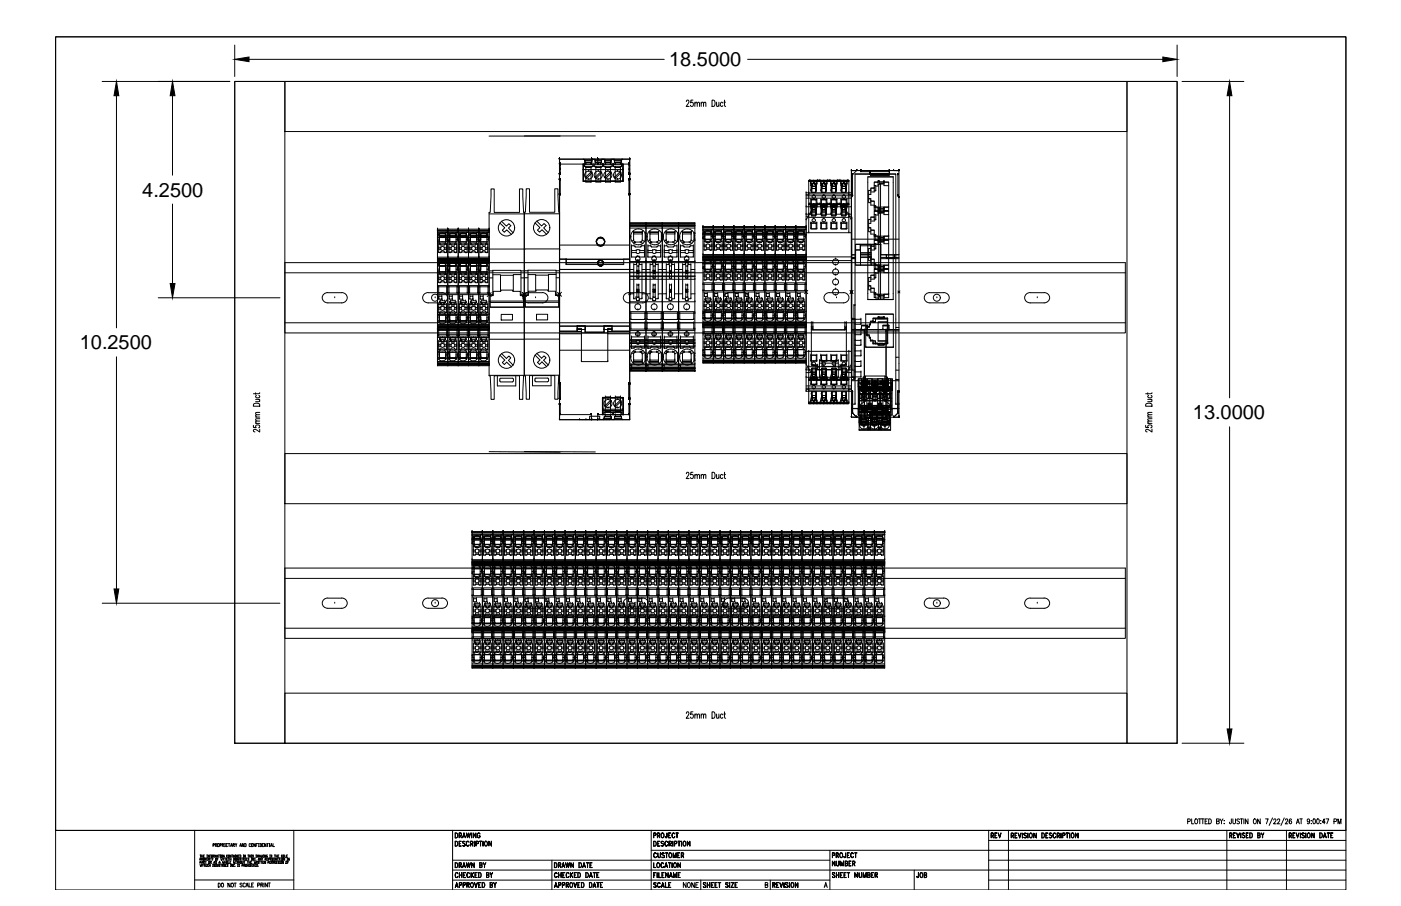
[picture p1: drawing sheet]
<svg xmlns="http://www.w3.org/2000/svg" width="432mm" height="279mm" viewBox="0 0 432 279" stroke-linecap="round" stroke-linejoin="round" font-family="sans-serif">
<defs><g id="words">
<g font-size="6.2">
<text x="206.2" y="20.5">18.5000</text>
<text x="43.9" y="60.6">4.2500</text>
<text x="24.6" y="107.8">10.2500</text>
<text x="367.7" y="129.3">13.0000</text>
</g>
<text font-size="4.9" x="281.5" y="272">JOB</text>
<g font-size="4.4">
<text x="304.4" y="259.6">REV</text>
<text x="209.5" y="274.8">NONE</text>
</g>
</g></defs>
<!-- layer: PSYMS -->
<g fill="none" stroke="#000" stroke-width=".31">
<path d="M72.3 13.9v9.7M76.8 18.3h127.9M230.4 18.3h128M362.8 13.9v9.7M31.5 25.1h39.3M35.9 29.5v71.6M53.2 29.5v24.5M72.3 25.1h290.5v204.1h-290.5zM72.3 25.1h15.5v204.1h-15.5zM87.8 25.1h259.5v15.5h-259.5zM347.3 25.1h15.5v204.1h-15.5zM364.3 25.1h19.1"/>
<path d="M379 29.5v93.2M151.3 58.3h1v7.2h7.8v-7.2h1l.3 7.2h.2v50.4h-.2l-.3 7.3h-1v-7.3h-7.8v7.3h-1l-.2-7.3h-.4v-50.4h.4zM53.2 62.9v24.5M150.7 76.8h10.9M154.1 68.8l1.5 1.4-.8 .8 .6 .6 .8-.7 1.4 1.4M154.6 68.3l1.5 1.4 .7-.7 .6 .6-.7 .7 1.5 1.5M161.6 65.5h.3l.3-7.3h1v7.3h7.8v-7.3h1l.2 7.3h.3v50.3h-.3l-.2 7.3h-1v-7.3h-7.8v7.3h-1l-.3-7.3h-.3M161.6 76.9h.2M161.6 76.8h10.9M164.9 68.8l1.5 1.4-.7 .8 .6 .6 .7-.8 1.5 1.5M165.5 68.2l1.4 1.5 .8-.8 .6 .7-.7 .7 1.4 1.5M172.5 65.9l-21.8 .1"/>
<path d="M172.5 76.9h.1M48.8 91.8h37.5M87.8 81h259v21.7h-259zM87.8 84.1h259M87.8 99.5h259M101 90.2a1.59 1.59 0 0 0-1.7 1.6 1.59 1.59 0 0 0 1.7 1.6h4.3a1.59 1.59 0 0 0 1.7-1.6 1.59 1.59 0 0 0-1.7-1.6M101 90.3h4.3M103.2 91.8h.1M132 90.2a1.59 1.59 0 0 0-1.7 1.6 1.59 1.59 0 0 0 1.7 1.6h4.2a1.59 1.59 0 0 0 1.7-1.6 1.59 1.59 0 0 0-1.7-1.6M132 90.3h4.2M134.1 91.8h.1M150.2 90.2l1.2 1.3"/>
<path d="M150.7 83.5h1.2M150.7 85.7h1.2M150.7 90.8h1.2M150.7 92.9h.4M151.1 92.9h10.2M151.1 93.3h10.2M151.1 94.7h10.2M151.4 90.2l-1.2 1.3M151.9 91.2v-7.8h8.7v7.8M151.9 84.7h2.4v5.1M152 89.8h2.3v-.3h3.7v.3h2.4v1.4h.9v3.6h-10.2v-3.6h.9zM154.3 84.9h3.9"/>
<path d="M154.5 97h3.4v1.7h-3.4zM160.6 84.7h-2.4v5.1M161 90.2l1.2 1.2M161.6 92.9h.3M161.9 94.7h10.3M161.9 92.8h10.3M161.9 93.2h10.3M162.2 90.2l-1.2 1.2M162.7 91.1v-7.8h8.7v7.8M162.7 84.7h2.4v5.1M162.7 83.5h-2.1M162.7 85.7h-2.1"/>
<path d="M162.7 90.7l-2.1 .1M162.9 89.8h2.3v-.4h3.7v.4h2.3v1.3h1v3.6h-10.3v-3.6h1zM162.9 90.2a1.59 1.59 0 0 0-1.7 1.6 1.59 1.59 0 0 0 1.7 1.6h4.3M162.9 90.3h4.3M165.1 91.8h.1M165.1 84.9h3.9M165.4 96.9h3.4v1.8h-3.4zM167.2 90.2a1.59 1.59 0 0 1 1.7 1.6 1.59 1.59 0 0 1-1.7 1.6M171.4 84.6h-2.4v5.2M171.4 83.5h1.1M171.4 85.7h1.1M171.4 90.7h1.1"/>
<path d="M171.8 90.1l1.3 1.3M173.1 90.1l-1.3 1.3M193.8 90.2a1.59 1.59 0 0 0-1.7 1.6 1.59 1.59 0 0 0 1.7 1.6M193.8 90.3h4.3M196 91.8h.1M198.1 90.2a1.59 1.59 0 0 1 1.7 1.6 1.59 1.59 0 0 1-1.7 1.6h-4.3M224.7 90.2a1.59 1.59 0 0 0-1.7 1.6 1.59 1.59 0 0 0 1.7 1.6h4.3a1.59 1.59 0 0 0 1.7-1.6 1.59 1.59 0 0 0-1.7-1.6M224.7 90.3h4.3M226.9 91.8h.1M248 89.5l1 1.1M249 89.5l-1 1.1M255.7 90.2a1.59 1.59 0 0 0-1.7 1.6 1.59 1.59 0 0 0 1.7 1.6h4.2a1.59 1.59 0 0 0 1.8-1.6 1.59 1.59 0 0 0-1.8-1.6"/>
<path d="M255.7 90.3h4.3M257.8 91.8h.1M262 89.5l.9 1.1M262.1 89.7l.7 .7M262.8 89.7l-.7 .7M262.9 89.5l-.9 1.1M276.7 89.7l.7 .7M277.4 89.7l-.7 .7M286.6 90.2a1.59 1.59 0 0 0-1.7 1.6 1.59 1.59 0 0 0 1.7 1.6M286.6 90.3h4.3M288.8 91.8h.1M290.9 90.2a1.59 1.59 0 0 1 1.7 1.6 1.59 1.59 0 0 1-1.7 1.6h-4.3"/>
<path d="M317.5 90.2a1.59 1.59 0 0 0-1.7 1.6 1.59 1.59 0 0 0 1.7 1.6h4.3M317.5 90.3h4.3M319.7 91.8h.1M321.8 90.2a1.59 1.59 0 0 1 1.7 1.6 1.59 1.59 0 0 1-1.7 1.6M35.9 110v71.6M150.7 104.6h10.9M153.3 115.9v3.1h5.7v-3.1M154.1 109.6l1.5 1.5-.8 .7 .6 .6 .8-.7 1.4 1.4M154.3 117.7l-.2-.1 .1-.9 3.7-.1 .3 .2v.6l-.3 .3M154.3 117.8h3.6M154.6 109.1l1.5 1.4 .7-.7 .6 .6-.7 .7 1.5 1.5M161.6 104.6h10.9"/>
<path d="M164.1 115.8v3.2h5.7v-3.2M164.8 117.4l.4 .3h3.6M164.9 116.9v.5M164.9 109.5l1.5 1.5-.7 .8 .6 .6 .7-.8 1.5 1.5M165.5 109l1.4 1.5 .8-.8 .6 .6-.7 .8 1.4 1.5M168.8 116.6l.3 .3M168.8 116.6h-3.6l-.4 .3M169.1 117.4l-.3 .3M169.1 116.9v.5M172.5 115.7l-21.8 .1M87.8 139.9h259.5v15.4h-259.5zM379 131.6v93.2"/>
<path d="M87.8 175.2h259v21.7h-259zM87.8 178.4h259M31.5 186h54.8M87.8 193.7h259M101 184.4a1.59 1.59 0 0 0-1.7 1.6 1.59 1.59 0 0 0 1.7 1.6h4.3a1.59 1.59 0 0 0 1.7-1.6 1.59 1.59 0 0 0-1.7-1.6M101 184.5h4.3M103.2 186h.1M132 184.4a1.59 1.59 0 0 0-1.7 1.6 1.59 1.59 0 0 0 1.7 1.6h4.2a1.59 1.59 0 0 0 1.7-1.6 1.59 1.59 0 0 0-1.7-1.6M132 184.5h4.2M134.1 186h.1M162.9 184.4a1.59 1.59 0 0 0-1.7 1.6 1.59 1.59 0 0 0 1.7 1.6h4.3M162.9 184.5h4.3"/>
<path d="M165.1 186h.1M167.2 184.4a1.59 1.59 0 0 1 1.7 1.6 1.59 1.59 0 0 1-1.7 1.6M193.8 184.4a1.59 1.59 0 0 0-1.7 1.6 1.59 1.59 0 0 0 1.7 1.6M193.8 184.5h4.3M196 186h.1M198.1 184.4a1.59 1.59 0 0 1 1.7 1.6 1.59 1.59 0 0 1-1.7 1.6h-4.3M224.7 184.4a1.59 1.59 0 0 0-1.7 1.6 1.59 1.59 0 0 0 1.7 1.6h4.3a1.59 1.59 0 0 0 1.7-1.6 1.59 1.59 0 0 0-1.7-1.6M224.7 184.5h4.3M226.9 186h.1M255.7 184.4a1.59 1.59 0 0 0-1.7 1.6 1.59 1.59 0 0 0 1.7 1.6h4.2a1.59 1.59 0 0 0 1.8-1.6 1.59 1.59 0 0 0-1.8-1.6M255.7 184.5h4.3M257.8 186h.1"/>
<path d="M286.6 184.4a1.59 1.59 0 0 0-1.7 1.6 1.59 1.59 0 0 0 1.7 1.6M286.6 184.5h4.3M288.8 186h.1M290.9 184.4a1.59 1.59 0 0 1 1.7 1.6 1.59 1.59 0 0 1-1.7 1.6h-4.3M317.5 184.4a1.59 1.59 0 0 0-1.7 1.6 1.59 1.59 0 0 0 1.7 1.6h4.3M317.5 184.5h4.3M319.7 186h.1M321.8 184.4a1.59 1.59 0 0 1 1.7 1.6 1.59 1.59 0 0 1-1.7 1.6M87.8 213.8h259.5v15.4h-259.5zM364.3 229.2h19.1M61.6 265h.3v-.4h-.3v.7M61.6 265.9h.3v-.3h-.3v.7"/>
<path d="M61.6 266.5l.2 .7 .3-.7M61.6 263.7h.4M61.8 263.7v.7M62.1 265h.3v-.4h-.3v.7M62.1 266.3l.3-.7 .1 .7M62.1 263.7v.7M62.1 264h.4M62.1 266h.4M62.2 265l.3 .3M62.4 266.5l.1 .7M62.5 263.7v.7M62.7 264.6h.3v.7h-.3z"/>
<path d="M62.7 265.9h.2v-.3h-.2v.7M62.7 264h.2M62.7 266.5l-.2 .4M62.8 265.9l.2 .4M62.9 266.5h.3M63 263.7h-.3v.7h.3M63 266.5v.7M63.2 265h.3v-.4h-.3v.7M63.2 265.6h.4M63.4 265.6v.7M63.4 266.9h.2M63.8 266.5h-.4v.7h.4"/>
<path d="M63.8 263.7h.1M63.8 264.4h.1M63.8 265h.1M63.8 263.7v.7M64.1 264.6h-.3v.7h.3M64.3 265h.3v-.4h-.3v.7M64.3 265.6h.3v.7h-.3zM64.3 266.6h-.4l.1 .6 .3-.1M64.4 265l.2 .3M64.5 263.7v.7l-.4-.7v.7M64.5 266.9h.3M64.5 266.5v.7"/>
<path d="M64.6 264h.2M64.8 265.9h.3v-.3h-.3v.7M64.8 264.6h.4M64.8 266.5v.7M64.9 265.9l.3 .4M65 263.7h-.4v.7M65 264.6v.7M65.2 263.7h.3v.7h-.3zM65.4 264.6l.1 .7M65.5 266.5h.2M65.5 267.2h.2M65.6 266.5v.7"/>
<path d="M65.7 260.6l.4-.2-.1-.2h-.3v.9M65.7 264h.3v-.3h-.3v.7M65.7 264.6l-.2 .4M65.8 264l.3 .4M65.9 266.3l.2-.7 .2 .7M65.9 266h.4M66.3 264.4v-.7l.1 .4 .2-.4v.7M66.3 266.5v.7l-.4-.7v.7M66.4 260.6l.4-.2-.1-.2h-.3v.9M66.4 264.6h.4v.7h-.4zM66.4 266.5l.4 .1v.5l-.4 .1M66.5 260.6l.3 .5"/>
<path d="M66.5 266.5v.7M66.8 264.4l.2-.7 .1 .7M66.8 265.7l-.3-.1 .3 .6h-.4M66.8 264.1h.3M67 266.5l.1 .7 .2-.1v-.6M67 265h.1M67.1 260.2h.5v.9h-.5zM67.3 264.6h-.3v.7M67.3 263.7h.4M67.5 266.3l.2-.7 .2 .7M67.5 263.7v.7M67.5 266h.4"/>
<path d="M67.8 260.6h.4v-.4h-.4v.9M67.9 266.6l-.3-.1 .3 .6h-.4M67.9 263.7h.1M67.9 264.4h.1M67.9 263.7v.7M68 264.6l.2 .7 .4-.7M68 266.5h.4M68.2 263.7h.4v.7h-.4zM68.2 266.5v.7M68.5 260.6l.5-.2-.2-.2h-.3v.9M68.6 265.6l.1 .7 .4-.7M68.6 266.9l.3-.1-.1-.3h-.2v.7"/>
<path d="M68.6 260.6l.4 .5M68.7 266.9l.2 .3M68.7 264.6l.2 .7M69.1 263.7v.7l-.4-.7v.7M69.1 264.6l-.2 .4M69.1 266.5h.2M69.1 267.2h.2M69.2 266.5v.7M69.2 260.2h.2M69.2 261.1h.2M69.3 264.6h.3M69.3 265.6v.7"/>
<path d="M69.3 265.9h.3M69.3 260.2v.9M69.4 264.6v.7M69.4 266.9h.2M69.6 265.6v.7M69.7 260.6h.2M69.8 265.6h.3v.7h-.3zM69.8 266.5h-.4v.7h.4M69.8 265h.2M70.1 260.2h-.4v.9h.4M70.1 263.8h-.3l.1 .6 .2-.1M70.1 264.6h-.3v.7h.3"/>
<path d="M70.3 263.7h.4v.7h-.4zM70.3 265.6v.7h.4M70.3 266.6l-.2-.1 .2 .6h-.3M70.4 260.2h.5M70.6 260.2v.9M70.7 264.7h-.4v.5h.4M70.9 265h.3M70.9 264.6v.7M70.9 265.9h.1M71 266.5h.2M71 267.2h.2M71.1 261.1l.2-.9 .3 .9"/>
<path d="M71.1 260.8h.5M71.1 266.5v.7M71.2 263.7v.7l-.3-.7v.7M71.2 265.6h-.3v.7h.3M71.2 264.6v.7M71.4 263.7h.4M71.6 263.7v.7M71.8 266.5v.7l-.4-.7v.7M71.8 260.6h.4v-.4h-.4v.9M71.9 264.4l.2-.7 .2 .7M71.9 265.6l.2 .7 .1-.4 .1 .4 .2-.7M71.9 260.6l.4 .5"/>
<path d="M71.9 264.1h.4M71.9 265.3h.2M71.9 264.6h.2M72 264.6v.7M72.3 266.6h-.4l.1 .6 .3-.1M72.5 263.7h.1M72.5 264.4h.1M72.5 267.1v.1M72.5 260.2l.3 .9M72.6 263.7v.7M72.6 264.6v.7l-.3-.7v.7M72.6 265.6h.2"/>
<path d="M72.6 266.3h.2M72.7 265.6v.7M72.8 264.6l.4 .1v.5l-.4 .1M72.9 264.6v.7M73 260.2l-.2 .4M73 265.6h.4M73.2 263.7v.7l-.4-.7v.7M73.2 265.6v.7M73.2 266.5h.2M73.2 267.2h.2M73.3 266.5v.7M73.4 264.6v.7l.3-.1v-.6"/>
<path d="M73.4 264h.1M73.5 265.9h.4M73.5 265.6v.7M73.7 263.7h-.3v.7h.3M73.9 263.7l.4 .1v.5l-.4 .1M73.9 266.6l-.3-.1 .3 .6h-.4M73.9 265.6v.7M74 261.1l.2-.9 .2 .9M74 260.8h.4M74 263.7v.7M74.1 265.6h.3v.7h-.3zM74.3 264.7h-.4l.3 .6-.3-.1"/>
<path d="M74.4 264.6h.4M74.6 265.6l.1 .7 .3-.1v-.6M74.6 266.9h.3v-.4h-.3v.7M74.6 264.6v.7M75 265h.2v-.4h-.2v.7M75 263.7h.1M75 264.4h.1M75.1 263.7v.7M75.1 265l.2 .3M75.1 260.2v.9l-.4-.9v.9M75.1 266.9h.3v-.4h-.3v.7M75.1 265.6h.4"/>
<path d="M75.2 266.9l.3 .3M75.3 265.6v.7M75.4 260.2l.5 .1v.7l-.5 .1M75.5 260.2v.9M75.5 265.3h.1M75.5 264.6h.1M75.6 264.6v.7M75.6 263.7v.7l-.3-.7v.7M75.6 266.5h.4v.7h-.4zM75.9 265h.1M76.2 264.6h-.3v.7h.3M76.2 265.6h.3"/>
<path d="M76.2 266.9h.3M76.2 266.5v.7M76.4 263.7h.4M76.4 265.6v.7M76.5 263.7v.7M76.5 266.5v.7M76.8 264.7l-.3-.1 .3 .6h-.4M76.8 265.9h.3M76.8 265.6v.7M76.8 266.5h.1M76.8 267.2h.1M76.8 266.5v.7"/>
<path d="M76.9 264h.4M76.9 263.7v.7M77.1 266.5h.2v.4M77.1 265.6v.7M77.2 266.9l.2 .2-.3 .1M77.2 266.5v.7M77.3 260.3l-.2-.1-.3 .1v.7h.5M77.3 263.7v.7M77.3 265.9h.1M77.4 263.7h.2M77.4 264.4h.2M77.4 265.3h.2"/>
<path d="M77.4 264.6h.2M77.5 260.2h.5v.9h-.5zM77.6 263.7v.7M77.6 264.6v.7M77.6 265.6h-.3v.7h.3M77.6 266.5h.2M77.6 267.2h.2M77.7 266.5v.7M78 266.5h.3M78.1 263.8l-.2-.1 .2 .6h-.3M78.1 264.6v.7l-.3-.7v.7M78.1 266.5v.7"/>
<path d="M78.3 265.6l.2 .7 .4-.7M78.5 266.9h.2M78.7 260.2v.9l-.5-.9v.9M78.7 264.7h-.4l.1 .6 .3-.1M78.9 263.7l.3 .1v.5l-.3 .1M78.9 266.5h-.4v.7h.4M78.9 265.2v.1M78.9 260.6h.3M79 263.7v.7M79 265.9l.4-.2-.4-.1v.7M79 266.5l.4 .1v.5l-.4 .1M79.1 265.9l.3 .4"/>
<path d="M79.1 266.5v.7M79.4 260.2h-.5v.9M79.4 264h.3v-.3h-.3v.7M79.5 264l.3 .4M79.6 265.3l.2-.7 .1 .7M79.6 265.1h.3M79.6 265.6h.2M79.6 266.3h.2M79.6 267.1v.1M79.6 260.2h.3M79.6 261.1h.3M79.7 265.6v.7"/>
<path d="M79.8 260.2v.9M79.9 264.4l.2-.7 .2 .7M79.9 264.1h.4M79.9 265.6h.4M80.1 260.2l.5 .1v.7l-.5 .1M80.1 265.6v.7M80.2 260.2v.9M80.5 263.7l.1 .7 .4-.7M80.5 264.6v.7l-.4-.7v.7M80.5 265.6h.3M80.6 264.6l.2 .7M80.6 265.6v.7"/>
<path d="M80.8 260.6h.3M81 264.6l-.2 .4M81 265.9h.2M81.2 263.7h.2M81.2 264.4h.2M81.3 260.2h-.5v.9h.5M81.3 263.7v.7M81.4 265.6h-.4v.7h.4M81.7 265l.4-.3-.4-.1v.7M81.8 265l.3 .3M81.9 263.7v.7l-.4-.7v.7M81.9 265.6v.7l-.4-.7v.7"/>
<path d="M82 260.2v.9l-.5-.9v.9M82.3 260.2h.4M82.3 265h.1M82.4 263.7l-.3 .1 .1 .6h.2l-.1-.4M82.5 260.2v.9M82.6 264.6h-.3v.7h.3M82.6 265.9l.4-.2-.4-.1v.7M82.8 265h.3v-.4h-.3v.7M83 260.2h.2M83 261.1h.2M83.1 260.2v.9M83.1 263.7h.2"/>
<path d="M83.1 264.4h.2M83.1 265.9h.2M83.2 263.7v.7M83.3 265h.3v-.4h-.3v.7M83.4 265l.3 .3M83.4 261.1l.3-.9 .2 .9M83.4 260.8h.5M83.5 265.6h-.4v.7h.4M83.7 265.9h.2v-.3h-.2v.7M83.7 265.9l.3 .4M83.9 263.8l-.3-.1 .3 .6h-.4M83.9 264.6h.3v.7h-.3z"/>
<path d="M84.2 260.2v.9h.4M84.2 266.3v-.7l.2 .4 .1-.4v.7M84.4 264.6l.4 .1v.5l-.4 .1M84.5 264.6v.7M84.5 263.7h.4M84.8 263.7v.7M84.8 265.6h.1M84.8 266.3h.1M84.8 265.6v.7M84.9 264.6l.1 .7 .3-.1v-.6M85.1 264h.3M85.1 263.7v.7"/>
<path d="M85.4 265.7l-.2-.1 .2 .6h-.3M85.4 263.7v.7M85.6 264h.2M85.8 264.7h-.4l.1 .6 .3-.1M86 263.7h-.4v.7h.4M86 265.7h-.4l.3 .6-.3-.1M86 264.6h.3M86.1 264.6v.7M86.1 265.6h.2M86.1 266.3h.2M86.2 265.6v.7M86.5 265.6h.4v.7h-.4z"/>
<path d="M86.5 265.3h.2M86.5 264.6h.2M86.6 264.6v.7M86.9 264.6h.3v.7h-.3zM87 263.8l-.2-.1 .2 .6h-.3M87.2 263.7h.4v.7h-.4zM87.4 265.6v.7l-.4-.7v.7M87.8 263.7v.7h.3M87.8 264.6v.7l-.4-.7v.7M88.1 265.6h.4v.7h-.4zM88.3 264h.2M88.5 265.3h.1"/>
<path d="M88.5 264.6h.1M88.6 264.6v.7M88.6 263.7h-.3v.7h.3M88.6 265.9h.2M89 265.6h-.4v.7M89.2 264.6v.7l-.4-.7v.7"/>
<circle cx="156.1" cy="70.3" r="2.52"/>
<circle cx="166.9" cy="70.2" r="2.52"/>
<circle cx="134.1" cy="91.8" r="1.08"/>
<circle cx="288.7" cy="91.8" r="1.08"/>
<circle cx="156.1" cy="111.1" r="2.52"/>
<circle cx="166.9" cy="111" r="2.52"/>
<circle cx="134.1" cy="186" r="1.08"/>
<circle cx="288.7" cy="186" r="1.08"/>
</g>
<!-- layer: PDESC -->
<g fill="none" stroke="#000" stroke-width=".31">
<path d="M211.5 31.3l.2-.3a.52 .52 0 0 1 .7 .2 .52 .52 0 0 1-.3 .7l-.6 .9h.9M213.6 30.9h-.7v.8a.55 .55 0 0 1 .8 .5 .55 .55 0 0 1-.8 .5l-.1-.3M214.2 31.9l.3-.4 .3 .1 .1 1.2M214.2 31.5v1.3M214.9 31.9l.3-.4 .3 .1 .1 1.2M216.1 31.9l.4-.4 .3 .1v1.2M216.1 31.5v1.3M216.8 31.9l.4-.4 .3 .1 .1 1.2M219.5 30.9a1.07 1.07 0 0 1 .9 .7 1.07 1.07 0 0 1-.3 1.1l-.6 .1zM220.9 31.5v1.2l.3 .1 .4-.4M221.6 31.5v1.3M222.8 31.8l-.1-.2a.62 .62 0 0 0-.8 .5 .62 .62 0 0 0 .4 .7l.5-.2"/>
<path d="M223.1 31.5h.5M223.3 30.9v1.5l.3 .4M78.1 131.2v.6l.9 .1a.55 .55 0 0 1 .4-.9 .55 .55 0 0 1 .5 .9h-.2M78.2 124.6a1.32 1.32 0 0 1 1.9 .2v.5h-2zM78.8 130.6h1.3M78.8 128.6h1.3M78.8 123.2h1.3M78.8 121.1v.5M79 121.9l-.1 .2a.56 .56 0 0 0 .5 .6 .56 .56 0 0 0 .6-.6l-.2-.2M79.7 123.2l.4 .3-.1 .3-1.2 .1M80.1 132.3v.9l-1-.6a.52 .52 0 0 0-.7-.2 .52 .52 0 0 0-.2 .7l.4 .1M80.1 129.9h-1.2l-.1 .3 .3 .4"/>
<path d="M80.1 129.1l-1.2 .1-.1 .3 .3 .4M80.1 127.9h-1.2l-.1 .4 .3 .3M80.1 127.2h-1.2l-.1 .4 .3 .3M80.1 121.1l-.4 .3h-1.6M353.1 131.2v.6l.8 .1a.55 .55 0 0 1 .5-.9 .55 .55 0 0 1 .5 .9h-.2M353.2 124.6a1.32 1.32 0 0 1 1.8 .2v.5h-1.9zM353.7 130.6h1.3M353.7 128.6h1.3M353.7 123.2h1.3M353.7 121.1v.5M354 121.9l-.1 .2a.62 .62 0 0 0 .4 .7 .62 .62 0 0 0 .7-.4l-.2-.5M354.7 123.2l.3 .3v.3l-1.3 .1"/>
<path d="M355 132.3v.9l-.9-.6a.52 .52 0 0 0-.7-.2 .52 .52 0 0 0-.2 .7l.4 .1M355 129.9h-1.1l-.2 .3 .4 .4M355 129.1l-1.1 .1-.2 .3 .4 .4M355 127.9h-1.1l-.2 .4 .4 .3M355 127.2h-1.1l-.2 .4 .4 .3M355 121.1l-.3 .3h-1.6M211.5 146.1l.2-.4a.52 .52 0 0 1 .6 .3 .52 .52 0 0 1-.2 .7l-.6 .9h.9M213.6 145.6h-.7v.9a.55 .55 0 0 1 .8 .5 .55 .55 0 0 1-.8 .4l-.1-.2M214.2 146.7l.3-.4 .3 .1 .1 1.2M214.2 146.3v1.3M214.9 146.7l.3-.4 .3 .1 .1 1.2M216.1 146.7l.4-.4 .3 .1v1.2"/>
<path d="M216.1 146.3v1.3M216.8 146.7l.4-.4 .3 .1 .1 1.2M219.5 145.6a1.07 1.07 0 0 1 .9 .7 1.07 1.07 0 0 1-.3 1.2l-.6 .1zM220.9 146.3v1.2l.3 .1 .4-.4M221.6 146.3v1.3M222.8 146.6l-.1-.2a.56 .56 0 0 0-.7 .6 .56 .56 0 0 0 .7 .5l.1-.2M223.1 146.3h.5M223.3 145.6v1.6l.3 .4M213.6 219.5h-.7v.9a.55 .55 0 0 1 .8 .4 .55 .55 0 0 1-.8 .5l-.1-.2M219.5 219.5a1.08 1.08 0 0 1 .9 .8 1.08 1.08 0 0 1-.5 1.2h-.4zM223.3 219.5v1.6l.3 .4M211.5 220l.3-.5 .4 .1 .1 .5-.8 1.4h.9"/>
<path d="M214.2 220.6l.3-.4 .3 .1 .1 1.2M214.2 220.2v1.3M214.9 220.6l.3-.4 .3 .1 .1 1.2M216.1 220.6l.4-.4 .3 .1v1.2M216.1 220.2v1.3M216.8 220.6l.4-.4 .3 .1 .1 1.2M220.9 220.2v1.2l.3 .1 .4-.4M221.6 220.2v1.3M222.8 220.5l-.1-.2a.58 .58 0 0 0-.7 .5 .58 .58 0 0 0 .7 .6l.1-.2M223.1 220.2h.5"/>
</g>
<!-- layer: Duct -->
<path d="M150.7 42h21.9M161.6 41.9h21.9M150.7 139.3l21.9 .2M161.6 139.2l21.9 .2" fill="none" stroke="#000" stroke-width=".31"/>
<!-- layer: MAIN-2 -->
<g fill="none" stroke="#000" stroke-width=".31">
<path d="M172.4 55.4h.1M172.4 53.7h.1M172.4 50.6h.1M172.4 55.4h.3v4.6M172.4 52.2h.3zM172.4 51h.3zM172.4 53.7h.3M172.4 50.6h10.4M172.5 49.1h.1M172.6 52.2h.1M172.6 51h.1M172.7 55.4h.1"/>
<path d="M172.7 53.7h.1M172.7 50.6h.1M172.7 50.6v3.1M179.7 50.6v1.7M179.7 50.6h.1M179.8 50.6v1.7M179.8 55.8h.1M179.8 52.3h.1M180.2 51.3h.1M180.2 50.6h.1M180.2 51.3h2.6l-.6 .3h-1.6zM180.2 50.6v.7"/>
<path d="M180.3 49.4v.7h2.1v-.7M180.3 49.4h.1M180.3 49.6v.5M180.3 50.1h.1M180.3 50.1h2.1M180.4 54.8h.1M180.6 50.6v-.5h1.6v.5M180.6 56.1h.1M180.6 51.6v4.5h1.6M180.6 51.6h.1M180.6 50.6h.1M180.6 51.6h1.6"/>
<path d="M180.7 55h.1M181.4 55.3h.1M181.4 52.8h.1M182.2 56.1h.1M182.2 50.6h.1M182.2 51.6h.1M182.2 53h.1M182.2 51.6v4.5M182.3 49.1h.1M182.3 49.1l-.1 1.5M182.4 50.1h.1M182.4 49.4h.1"/>
<path d="M182.4 49.4l.4-.3-.4 .5h-2.1v-.2M182.4 49.4h-2.1l-.4-.3 .4 .3M182.4 49.6v.5M182.5 53.3h.1M182.8 50.6h.1M182.8 51.3h.1M182.8 50.6v.7M183.1 51.3l.5 .3h1.6M183.1 51.3h.1M183.1 50.6v.7h2.6v-.7M183.1 50.6h.1M183.1 50.6h2.6"/>
<path d="M183.4 54.8h.1M183.4 49.4h.1M183.5 50.1h.1M183.5 50.1h1.8M183.6 56.1h.1M183.6 51.6h.1M183.6 50.6h.1M183.6 50.1v.5M183.7 55h.1M184.2 49.1h.1M184.2 49.1l.1 1.5h9.5M184.3 50.6h.1"/>
<path d="M184.4 55.3h.1M184.4 52.8h.1M185.1 53h.1M185.2 51.6h.1M185.2 56.1h.1M185.2 50.6h.1M185.2 50.1h-1.6h1.6M185.2 50.1v.5M185.3 50.1h.1M185.4 49.4h.1M185.4 49.4l.3-.3-.3 .5h-2l-.3-.5 .3 .3M185.4 49.4l-.1 .7"/>
<path d="M185.4 49.4h-2l.1 .7-.1-.5M185.4 49.6l-.1 .5M185.4 53.3h.1M185.7 51.3h.1M185.7 51.3l-.5 .3h-1.6v4.5h1.6v-4.5M185.7 50.6h.1M186.1 51.3h.1M186.1 50.6v.7h2.6v-.7M186.1 50.6h.1M186.1 49.1l.3 .3-.3-.3M186.1 50.6h2.6M186.1 51.3l.5 .3"/>
<path d="M186.4 54.8h.1M186.4 49.4h1.9v.7h-1.9M186.4 49.4v.7M186.4 49.4h.1M186.4 49.6h1.9v.5h-1.9zM186.4 49.4v.2M186.4 50.1h.1M186.6 51.6h.1M186.6 51.6h1.5v4.5M186.6 56.1h.1M186.6 50.6h.1M186.6 50.6v-.5h1.5v.5"/>
<path d="M186.6 55h.1M186.6 50.1h1.5M186.6 56.1h1.5M187.4 55.3h.1M187.4 52.8h.1M188.1 53h.1M188.1 51.6h.1M188.1 50.6h.1M188.1 51.6h-1.5v4.5M188.1 56.1h.1M188.3 50.1h.1M188.3 49.4h.1"/>
<path d="M188.3 49.4l.4-.3-.4 .5M188.4 53.3h.1M188.7 51.3h.1M188.7 50.6h.1M188.7 51.3l-.6 .3M189.1 51.3h.1M189.1 50.6h.1M189.1 50.6v.7M189.1 50.6h2.5M189.1 51.3h2.5M189.1 51.3l.5 .3M189.3 54.8h.1"/>
<path d="M189.4 49.4h.1M189.4 49.4l-.4-.3 .4 .3h2.1l.4-.3-.4 .5M189.4 49.6h2.1v.5h-2.1zM189.4 49.4v.7M189.4 49.4v.2M189.4 50.1h.1M189.6 51.6h.1M189.6 55h.1M189.6 50.6h.1M189.6 56.1h.1M189.6 51.6h1.6v4.5h-1.6zM189.6 50.1v.5"/>
<path d="M189.6 51.6h1.6M190.3 52.8h.1M190.3 55.3h.1M191.1 53h.1M191.2 50.1h-1.6h1.6v.5M191.2 50.6h.1M191.2 51.6h.1M191.2 56.1h.1M191.3 53.3h.1M191.5 50.1h.1M191.5 49.4h.1M191.5 49.4v.7h-2.1"/>
<path d="M191.6 50.6h.1M191.6 51.3h.1M191.6 50.6v.7M191.6 51.3l-.4 .3M191.9 50.6h.1M191.9 55.8h.1M191.9 52.3h.1M191.9 50.6l.2 1.7M191.9 50.6v1.7M192 50.6v1.7M193.8 50.6h.1M193.8 55.4h.1"/>
<path d="M193.8 53.7h.1M193.8 51h.3M193.8 52.2h.3zM193.8 50.6v3.1M193.8 55.4v4.6M193.8 53.7h.3M193.8 55.4h.3M193.9 52.2h.1M194.1 49.1h.1M194.1 55.4h.1M194.1 53.7h.1M248.5 59.5h.1"/>
<path d="M249.3 59.5h.1M249.3 55.9h.1M249.3 59.8h.1M249.3 55.9h12.3M249.3 55.8h12.3M249.3 59.5h12.3M249.6 55.6h.1M249.6 55.9h.1M249.6 55.6v.3M249.9 55.6v.9v-.9M250 57.2h.1M250.1 57.2h.1"/>
<path d="M250.2 58.1l-.2 .6 .2 .6M250.2 59.3h1.2M250.2 57.2h.1M250.2 57.2l.1 .1M250.2 57.2v.2M250.8 56.5l.4 .3 .2 .7M250.8 56.5l-.6 .8M250.8 56.5h-.9l.1 2.2M250.8 56.5v-.9v.9h1M251.4 58.1l.1 .6M251.4 57.7h.1M251.4 57.6l.1 .1"/>
<path d="M251.4 57.6h.1M251.4 57.7v.4h-1.2M251.4 57.6v1.7h-1.2M251.4 57.6v.5h-1.2M251.4 57.6v1.7M251.4 57.5v.1M251.4 57.5h.1M251.4 57.5h-1.2v.6M251.4 57.5h-1.2v1.8M251.5 57.7h.1M251.5 57.7v.1M251.5 58.7l-.1 .6"/>
<path d="M251.5 57.8h.1M251.8 56.5l-.3 2.2M251.8 55.6v.9M252.1 55.6h.1M252.1 55.9h.1M252.1 55.6v.3M252.7 55.6h.1M252.7 55.9h.1M252.7 55.6v.3M253 56.5l.1 2.2M253 55.6v.9M253 56.5h.9"/>
<path d="M253.1 57.2h.1M253.2 57.2h.1M253.2 57.2l.2 .1M253.3 58.1l-.2 .6 .2 .6M253.3 57.2h.1M253.3 57.2v.2M253.9 56.5l.4 .3 .2 .7M253.9 56.5l-.6 .8M253.9 56.5v-.9v.9h.9M254.5 58.1l.1 .6M254.5 57.7h.1M254.5 57.6l.1 .1"/>
<path d="M254.5 57.6h.1M254.5 57.7v.4h-1.2M254.5 57.6v1.7h-1.2M254.5 57.6v.5h-1.2M254.5 57.5v.1M254.5 57.5h.1M254.5 57.5h-1.2v.6M254.5 57.5h-1.2v1.8M254.6 57.7h.1M254.6 57.7v.1M254.6 57.8h.1M254.6 58.7l-.1 .6"/>
<path d="M254.8 56.5l-.2 2.2M254.8 55.6v.9M255.1 55.6h.1M255.1 55.9h.1M255.1 55.6v.3M255.8 55.6h.1M255.8 55.9h.1M255.8 55.6v.3M256.1 56.5l.1 2.2M256.1 55.6v.9M256.1 56.5h.9M256.2 57.2h.1"/>
<path d="M256.3 57.2h.1M256.3 58.1l-.1 .6 .1 .6M256.4 57.2h.1M256.4 57.2l.1 .1M256.4 57.2l-.1 .2M257 56.5l.4 .3 .2 .7M257 56.5l-.6 .8M257 56.5v-.9v.9h.9M257.5 58.1l.2 .6M257.6 57.7h.1M257.6 57.6l.1 .1M257.6 57.6h.1"/>
<path d="M257.6 57.7v.4h-1.2M257.6 57.6v1.7h-1.2M257.6 57.6v.5h-1.2M257.6 57.5v.1M257.6 57.5h.1M257.6 57.5h-1.2v.6M257.6 57.5h-1.2v1.8M257.7 57.7h.1M257.7 57.7v.1M257.7 58.7l-.2 .6M257.7 57.8h.1M257.9 56.5l-.2 2.2"/>
<path d="M257.9 55.6v.9M258.2 55.6h.1M258.2 55.9h.1M258.2 55.6v.3M258.9 55.6h.1M258.9 55.9h.1M258.9 55.6v.3M259.2 56.5l.1 2.2M259.2 56.5h.9v-.9v.9h.9M259.2 55.6v.9M259.2 58.7l.2 .6M259.3 57.2h.1"/>
<path d="M259.4 57.2h.1M259.4 58.1l-.2 .6M259.5 59.3h1.1M259.5 57.2h.1M259.5 57.2v.1M259.5 57.3l.6-.8 .3 .3 .3 .7M259.5 57.2l-.1 .2M260.6 58.1l.2 .6M260.6 57.7h.2M260.6 57.6l.2 .1M260.6 57.6h.1M260.6 57.7v.4h-1.1"/>
<path d="M260.6 57.6v1.7h-1.1M260.6 57.6v.5h-1.1M260.6 57.6v1.7M260.7 57.5l-.1 .1M260.7 57.5h.1M260.7 57.5h-1.2v.6M260.7 57.5h-1.2v1.8M260.8 57.7h.1M260.8 57.7v.1M260.8 58.7l-.2 .6M260.8 57.8h.1M261 56.5l-.2 2.2"/>
<path d="M261 55.6v.9M261.3 55.6h.1M261.3 55.9h.1M261.3 55.6v.3M261.6 55.9h.1M261.6 59.5h.1M261.6 59.8h.1M262.4 59.5h.1M262.4 52.6h.1M262.8 53.9h.1M262.8 53.9v6.5M263.5 53.7h12.6"/>
<path d="M264 52.6h.1M264 52.6l-1.2 1.3M264 52.6h-1.6M265.3 52.9h.1M265.3 52.6v.3h2.9M265.3 52.6h.1M267.5 54.5h7.8M268.2 52.9v.7M268.2 52.9v.8h5.9M268.2 53.6l5.9 .1zM268.2 52.9h.1M268.2 52.9v.7v-.7h5.9"/>
<path d="M268.2 53.6h5.9M268.2 52.9v.8M268.2 53.7v-.8v.8M268.2 53.7h.1M268.2 53.7v-.8v.8h5.9M268.2 53.7h5.9zM268.2 52.9l.1 .9-.1-.9 .1 .9h5.8h-5.8zM268.2 52.9l.1 1h5.8M268.2 52.9l.1 1M268.2 53.8h.1M268.2 52.9v.9h5.9M268.2 52.9l.1 .9h5.8"/>
<path d="M268.2 53.7h5.9M268.2 52.9v.9M268.2 53.8h5.9M268.2 52.9l.1 .9M268.3 52.9v1h5.8h-5.8zM268.3 53.9h.1M268.3 53.9v-1v1h5.8M268.3 53.8h.1M268.3 53.8h5.8zM268.3 53.8l-.1-.9 .1 .9M268.3 52.9v1h5.8M268.3 53.9h5.8"/>
<path d="M271 56.1h1.4M274.1 53.9h.1M274.1 53.7h.1M274.1 53.8h.1M274.1 52.9h.1M274.1 53.6h.1M274.1 52.6h.1M274.1 52.6v1.3M275.4 52.6h.1M275.4 52.6h1.7M276.7 53.9h.1M276.7 53.9v6.5l.4 .5"/>
<path d="M277.1 52.6h.1M134.8 70.7h.1M134.8 71h.1M134.8 71.6h.1M134.8 72.7h.1M134.8 74.4h.1M134.8 79.3h.1M134.8 71.9h.1M134.8 73.3h.1M134.8 79.9h15.9M134.8 73.3h15.9M134.8 73.2h15.9"/>
<path d="M134.8 79.7h15.9M134.8 71h15.9M134.8 71.6h15.9M134.8 71.5h15.9M134.8 71.9h2.6M134.8 72.2h2.6M135 74.4h.1M135 72.7h.1M135.2 77.9h.1M135.2 75.3h.1M135.2 76.4h.1M135.2 76.9h.1"/>
<path d="M135.4 74.6h.1M135.4 72.9h.1M135.4 72.7h.1M135.4 72.9v1.7M135.4 72.5v.4M135.5 75.3h.1M135.8 77.9h.1M135.8 76.4h.1M135.8 76.9h.1M135.9 75.6h.1M136 77.7h.1M136.8 77.7h.1"/>
<path d="M136.9 75.6h.1M136.9 76.9h.1M136.9 76.4h.1M137 77.9h.1M137.3 75.3h.1M137.3 72.9h.1M137.3 72.7h.1M137.4 73.3h.1M137.4 71.9h.1M137.6 76.9h.1M137.6 75.3h.1M137.6 76.4h.1"/>
<path d="M137.6 77.9h.1M137.8 73.4h.1M137.8 73.8h.1M138 70.7h.1M138 71h.1M138 71.6h.1M138 72.7h.1M138 74.4h.1M138 79.3h.1M138 71.9h.1M138 73.3h.1M138 71.6h-.6v1.7"/>
<path d="M138 71.9h2.6M138 72.2h2.6M138.2 74.4h.1M138.2 72.7h.1M138.4 77.9h.1M138.4 75.3h.1M138.4 76.4h.1M138.4 76.9h.1M138.6 72.9h.1M138.6 72.7h.1M138.6 72.9v1.7M138.6 74.6h.1"/>
<path d="M138.6 72.7v.2M138.6 72.5v.2M138.7 75.3h.1M138.9 77.9h.1M139 76.4h.1M139 76.9h.1M139.1 75.6h.1M139.2 77.7h.1M140 77.7h.1M140.1 75.6h.1M140.2 76.9h.1M140.2 76.4h.1"/>
<path d="M140.3 77.9h.1M140.5 75.3h.1M140.5 72.9h.1M140.5 72.7h.1M140.6 73.3h.1M140.6 71.9h.1M140.8 76.9h.1M140.8 75.3h.1M140.8 76.4h.1M140.8 77.9h.1M141 73.4h.1M141 73.8h.1"/>
<path d="M141.2 70.7h.1M141.2 71h.1M141.2 71.6h.1M141.2 72.7h.1M141.2 74.4h.1M141.2 79.3h.1M141.2 71.9h.1M141.2 73.3h.1M141.2 71.6h-.6v1.7M141.2 71.9h2.6M141.2 72.2h2.6M141.4 74.4h.1"/>
<path d="M141.4 72.7h.1M141.6 77.9h.1M141.6 75.3h.1M141.6 76.4h.1M141.6 76.9h.1M141.8 72.9h.1M141.8 72.9v1.7M141.8 74.6h.1M141.8 72.7h.1M141.8 72.5v.2M141.8 72.7v.2M141.9 75.3h.1"/>
<path d="M142.1 77.9h.1M142.2 76.4h.1M142.2 76.9h.1M142.3 75.6h.1M142.4 77.7h.1M143.2 77.7h.1M143.3 75.6h.1M143.3 76.9h.1M143.3 76.4h.1M143.4 77.9h.1M143.6 75.3h.1M143.7 72.9h.1"/>
<path d="M143.7 72.7h.1M143.8 73.3h.1M143.8 71.9h.1M144 76.9h.1M144 75.3h.1M144 76.4h.1M144 77.9h.1M144.2 73.4h.1M144.2 73.8h.1M144.4 70.7h.1M144.4 71h.1M144.4 71.6h.1"/>
<path d="M144.4 72.7h.1M144.4 74.4h.1M144.4 79.3h.1M144.4 71.9h.1M144.4 73.3h.1M144.4 71.6h-.6v1.7M144.4 71.9h2.5M144.4 72.2h2.5M144.5 74.4h.1M144.5 72.7h.1M144.8 77.9h.1M144.8 75.3h.1"/>
<path d="M144.8 76.4h.1M144.8 76.9h.1M144.9 74.6h.1M145 72.9h.1M145 72.7h.1M145 72.9l-.1 1.7M145 72.5v.4M145.1 75.3h.1M145.3 77.9h.1M145.4 76.4h.1M145.4 76.9h.1M145.5 75.6h.1"/>
<path d="M145.5 77.7h.1M146.3 77.7h.1M146.5 75.6h.1M146.5 76.9h.1M146.5 76.4h.1M146.6 77.9h.1M146.8 75.3h.1M146.9 72.9h.1M146.9 72.7h.1M146.9 73.3h.1M146.9 71.9h.1M147.2 76.9h.1"/>
<path d="M147.2 75.3h.1M147.2 76.4h.1M147.2 77.9h.1M147.4 73.4h.1M147.4 73.8h.1M147.6 70.7h.1M147.6 71h.1M147.6 71.6h.1M147.6 72.7h.1M147.6 74.4h.1M147.6 79.3h.1M147.6 71.9h.1"/>
<path d="M147.6 73.3h.1M147.6 71.6h-.7v1.7M147.6 71.9h2.6M147.6 72.2h2.6M147.7 74.4h.1M147.7 72.7h.1M148 77.9h.1M148 75.3h.1M148 76.4h.1M148 76.9h.1M148.1 74.6h.1M148.2 72.9h.1"/>
<path d="M148.2 72.7h.1M148.2 72.9l-.1 1.7M148.2 72.5v.4M148.3 75.3h.1M148.5 77.9h.1M148.5 76.4h.1M148.5 76.9h.1M148.6 75.6h.1M148.7 77.7h.1M149.5 77.7h.1M149.6 75.6h.1M149.7 76.9h.1"/>
<path d="M149.7 76.4h.1M149.8 77.9h.1M150 75.3h.1M150.1 72.9h.1M150.1 72.7h.1M150.2 73.3h.1M150.2 71.9h.1M150.3 76.9h.1M150.3 75.3h.1M150.3 76.4h.1M150.3 77.9h.1M150.5 73.4h.1"/>
<path d="M150.5 73.8h.1M150.7 71.6h-.5v1.7M150.7 73.3h.1M150.7 71h.1M150.7 79.3h.1M150.7 70.7h.1M150.7 71.6h.1M172.4 79.9h21.7M172.4 60h.1M172.4 80h21.7M172.4 75.6h21.7M172.4 60h.3"/>
<path d="M172.7 60h.1M174.5 79.9v1.7M174.5 79.9v1.7h17.7v-1.7M183.8 74.6v.1M183.8 74.6h.1M183.8 74.6v-.2v.3M183.8 74.7l.1 .5M183.9 74.9l.3 .7M184.2 75.3v.3l.4 .2M184.6 75.5l.1 .4 .4 .1M185.1 75.7v.3M185.5 75.8l-.4 .2"/>
<path d="M185.5 75.5v.3M186 75.6l-.5 .2M186 75.3v.3M186.3 75.2l-.3 .4M186.3 74.9v.3M186.4 74.6v.1M186.4 74.6h.1M186.4 74.6v-.2v.3M186.4 74.7l-.1 .5M193.8 60h.1M193.8 60h.3M194.1 69.7h5z"/>
<path d="M194.1 69.7h5M194.1 70.3h15.1M194.1 68.7h.1M194.1 69.7h20.1h-5.1M194.1 69h20.1M194.1 60h.1M194.4 73h.1M194.4 73.2h.1M194.6 75.8h.1M194.6 77.9h.1M194.6 79.3h.1M194.6 77.3h.1"/>
<path d="M195.3 72.2h.1M195.3 74h.1M195.3 71.7h.1M195.4 75.8h.1M195.8 76.2h.1M195.9 74.6h.1M196.1 77.9h.1M196.1 77.3h.1M196.2 79.3h.1M196.5 79.1h.1M196.6 79.1h.1M197 79.3h.1"/>
<path d="M197.2 77.3h.1M197.2 77.9h.1M197.3 74.6h.1M197.5 76.2h.1M197.8 75.8h.1M198 72.2h.1M198 71.7h.1M198 74h.1M198.6 75.8h.1M198.6 77.9h.1M198.6 79.3h.1M198.6 77.3h.1"/>
<path d="M198.9 74.1h.1M198.9 72h.1M199.1 74.1h.1M199.1 72h.1M199.1 68.7h.1M199.1 69.7h5zM199.1 69.7h5M199.4 73h.1M199.4 73.2h.1M199.7 75.8h.1M199.7 77.9h.1M199.7 79.3h.1"/>
<path d="M199.7 77.3h.1M200.3 72.2h.1M200.3 74h.1M200.3 71.7h.1M200.4 75.8h.1M200.8 76.2h.1M200.9 74.6h.1M201.1 77.9h.1M201.1 77.3h.1M201.2 79.3h.1M201.5 79.1h.1M201.7 79.1h.1"/>
<path d="M202.1 79.3h.1M202.2 77.3h.1M202.2 77.9h.1M202.4 74.6h.1M202.5 76.2h.1M202.9 75.8h.1M202.9 72.2h.1M202.9 71.7h.1M202.9 74h.1M203.6 75.8h.1M203.6 77.9h.1M203.6 79.3h.1"/>
<path d="M203.6 77.3h.1M204 74.1h.1M204 72h.1M204.1 74.1h.1M204.1 72h.1M204.1 68.7h.1M204.1 69.7h5.1zM204.1 69.7h5.1M204.5 73h.1M204.5 73.2h.1M204.7 75.8h.1M204.7 77.9h.1"/>
<path d="M204.7 79.3h.1M204.7 77.3h.1M205.3 72.2h.1M205.3 74h.1M205.3 71.7h.1M205.5 75.8h.1M205.9 76.2h.1M206 74.6h.1M206.2 77.9h.1M206.2 77.3h.1M206.2 79.3h.1M206.6 79.1h.1"/>
<path d="M206.7 79.1h.1M207.1 79.3h.1M207.2 77.3h.1M207.2 77.9h.1M207.3 74.6h.1M207.5 76.2h.1M207.9 75.8h.1M208 72.2h.1M208 71.7h.1M208 74h.1M208.7 75.8h.1M208.7 77.9h.1"/>
<path d="M208.7 79.3h.1M208.7 77.3h.1M209 74.1h.1M209 72h.1M209.1 69.7h5.1zM209.1 70.3h5.1M209.1 68.7h.1M209.2 74.1h.1M209.2 72h.1M209.2 68.7h.1M209.5 73h.1M209.5 73.2h.1"/>
<path d="M209.7 75.8h.1M209.7 77.9h.1M209.7 79.3h.1M209.7 77.3h.1M210.4 72.2h.1M210.4 74h.1M210.4 71.7h.1M210.5 75.8h.1M210.9 76.2h.1M210.9 74.6h.1M211.2 77.9h.1M211.2 77.3h.1"/>
<path d="M211.2 79.3h.1M211.6 79.1h.1M211.7 79.1h.1M212.1 79.3h.1M212.3 77.3h.1M212.3 77.9h.1M212.4 74.6h.1M212.6 76.2h.1M212.9 75.8h.1M213 72.2h.1M213 71.7h.1M213 74h.1"/>
<path d="M213.7 75.8h.1M213.7 77.9h.1M213.7 79.3h.1M213.7 77.3h.1M214 74.1h.1M214 72h.1M214.2 74.1h.1M214.2 72h.1M214.2 68.7h.1M216.7 69.9h.1M216.7 70.2h.1M216.7 70.8h.1"/>
<path d="M216.7 72h.1M216.7 73.6h.1M216.7 78.5h.1M216.7 79.4h.1M216.7 80h.1M216.7 71.2h.1M216.7 72.4h.1M216.7 80h31.8M216.7 79.1h31.8M216.7 72.4h31.8M216.7 79.8h31.8M216.7 79.4h31.8"/>
<path d="M216.7 79.5h31.8M216.7 79.6h31.8M216.7 78.9h31.8M216.7 70.2h31.8M216.7 70.8h31.8M216.7 70.7h31.8M216.7 71.2h2.5M216.7 71.3h2.5M216.8 73.6h.1M216.8 72h.1M217 77.1h.1M217 74.5h.1"/>
<path d="M217 75.6h.1M217 76.1h.1M217.2 72.1h.1M217.2 72.1v1.7M217.2 73.8h.1M217.3 72h.1M217.3 71.9h.1M217.3 71.7v.3M217.3 72l-.1 .1M217.3 74.5h.1M217.6 77.1h.1M217.6 75.6h.1"/>
<path d="M217.6 76.1h.1M217.7 74.8h.1M217.8 76.9h.1M218.6 76.9h.1M218.7 74.8h.1M218.8 76.1h.1M218.8 75.6h.1M218.9 77.1h.1M219.1 74.5h.1M219.2 72.1h.1M219.2 72h.1M219.2 71.9h.1"/>
<path d="M219.2 72.4h.1M219.2 71.2h.1M219.4 76.1h.1M219.4 74.5h.1M219.4 75.6h.1M219.4 77.1h.1M219.6 72.6h.1M219.6 73h.1M219.8 70.8h-.6v1.6M219.8 72.4h.1M219.8 70.2h.1M219.8 80h.1"/>
<path d="M219.8 79.4h.1M219.8 78.5h.1M219.8 69.9h.1M219.8 70.8h.1M219.8 72h.1M219.8 73.6h.1M219.8 71.2h.1M219.8 71.2h2.6M219.8 71.3h2.6M220 73.6h.1M220 72h.1M220.2 77.1h.1"/>
<path d="M220.2 74.5h.1M220.2 75.6h.1M220.2 76.1h.1M220.4 73.8h.1M220.4 72.1h.1M220.4 72h.1M220.4 71.9h.1M220.4 72.1v1.7M220.4 71.7v.4M220.5 74.5h.1M220.7 77.1h.1M220.8 75.6h.1"/>
<path d="M220.8 76.1h.1M220.9 74.8h.1M221 76.9h.1M221.8 76.9h.1M221.9 74.8h.1M222 76.1h.1M222 75.6h.1M222 77.1h.1M222.3 74.5h.1M222.3 72.1h.1M222.3 72h.1M222.3 71.9h.1"/>
<path d="M222.4 72.4h.1M222.4 71.2h.1M222.6 76.1h.1M222.6 74.5h.1M222.6 75.6h.1M222.6 77.1h.1M222.8 72.6h.1M222.8 73h.1M223 70.8h-.6v1.6M223 72.4h.1M223 70.2h.1M223 80h.1"/>
<path d="M223 79.4h.1M223 78.5h.1M223 69.9h.1M223 70.8h.1M223 72h.1M223 73.6h.1M223 71.2h.1M223 71.2h2.6M223 71.3h2.6M223.1 73.6h.1M223.1 72h.1M223.4 77.1h.1"/>
<path d="M223.4 74.5h.1M223.4 75.6h.1M223.4 76.1h.1M223.6 73.8h.1M223.6 72.1h.1M223.6 72h.1M223.6 71.9h.1M223.6 72.1v1.7M223.6 71.7v.4M223.7 74.5h.1M223.9 77.1h.1M224 75.6h.1"/>
<path d="M224 76.1h.1M224.1 74.8h.1M224.2 76.9h.1M225 76.9h.1M225.1 74.8h.1M225.1 76.1h.1M225.1 75.6h.1M225.2 77.1h.1M225.4 74.5h.1M225.5 72.1h.1M225.5 72h.1M225.5 71.9h.1"/>
<path d="M225.6 72.4h.1M225.6 71.2h.1M225.8 76.1h.1M225.8 74.5h.1M225.8 75.6h.1M225.8 77.1h.1M226 72.6h.1M226 73h.1M226.2 70.8h-.6v1.6M226.2 72.4h.1M226.2 70.2h.1M226.2 80h.1"/>
<path d="M226.2 79.4h.1M226.2 78.5h.1M226.2 69.9h.1M226.2 70.8h.1M226.2 72h.1M226.2 73.6h.1M226.2 71.2h.1M226.2 71.2h2.6M226.2 71.3h2.6M226.3 73.6h.1M226.3 72h.1M226.6 77.1h.1"/>
<path d="M226.6 74.5h.1M226.6 75.6h.1M226.6 76.1h.1M226.7 73.8h.1M226.8 72.1h.1M226.8 72h.1M226.8 71.9h.1M226.8 72.1l-.1 1.7M226.8 71.7v.4M226.9 74.5h.1M227.1 77.1h.1M227.2 75.6h.1"/>
<path d="M227.2 76.1h.1M227.2 74.8h.1M227.3 76.9h.1M228.2 76.9h.1M228.3 74.8h.1M228.3 76.1h.1M228.3 75.6h.1M228.4 77.1h.1M228.6 74.5h.1M228.7 72.1h.1M228.7 72h.1M228.7 71.9h.1"/>
<path d="M228.8 72.4h.1M228.8 71.2h.1M228.9 76.1h.1M228.9 74.5h.1M228.9 75.6h.1M228.9 77.1h.1M229.2 72.6h.1M229.2 73h.1M229.4 70.8h-.6v1.6M229.4 72.4h.1M229.4 70.2h.1M229.4 80h.1"/>
<path d="M229.4 79.4h.1M229.4 78.5h.1M229.4 69.9h.1M229.4 70.8h.1M229.4 72h.1M229.4 73.6h.1M229.4 71.2h.1M229.4 71.2h2.5M229.4 71.3h2.5M229.5 73.6h.1M229.5 72h.1M229.7 77.1h.1"/>
<path d="M229.7 74.5h.1M229.7 75.6h.1M229.7 76.1h.1M229.9 73.8h.1M230 72.1h.1M230 72h.1M230 71.9h.1M230 72.1v1.7M230 71.7v.4M230.1 74.5h.1M230.3 77.1h.1M230.4 75.6h.1"/>
<path d="M230.4 76.1h.1M230.4 74.8h.1M230.5 76.9h.1M231.4 76.9h.1M231.4 74.8h.1M231.5 76.1h.1M231.5 75.6h.1M231.6 77.1h.1M231.8 74.5h.1M231.9 72.1h.1M231.9 72h.1M231.9 71.9h.1"/>
<path d="M231.9 72.4h.1M231.9 71.2h.1M232.1 76.1h.1M232.1 74.5h.1M232.1 75.6h.1M232.1 77.1h.1M232.3 72.6h.1M232.3 73h.1M232.6 70.8h-.7v1.6M232.6 72.4h.1M232.6 70.2h.1M232.6 80h.1"/>
<path d="M232.6 79.4h.1M232.6 78.5h.1M232.6 69.9h.1M232.6 70.8h.1M232.6 72h.1M232.6 73.6h.1M232.6 71.2h.1M232.6 71.2h2.5M232.6 71.3h2.5M232.7 73.6h.1M232.7 72h.1M232.9 77.1h.1"/>
<path d="M232.9 74.5h.1M232.9 75.6h.1M232.9 76.1h.1M233.1 72.1h.1M233.1 72.1v1.7M233.1 73.8h.1M233.2 72h.1M233.2 71.9h.1M233.2 71.7v.3M233.2 72l-.1 .1M233.3 74.5h.1M233.5 77.1h.1"/>
<path d="M233.6 75.6h.1M233.6 76.1h.1M233.6 74.8h.1M233.7 76.9h.1M234.5 76.9h.1M234.6 74.8h.1M234.7 76.1h.1M234.7 75.6h.1M234.8 77.1h.1M235 74.5h.1M235.1 72.1h.1M235.1 72h.1"/>
<path d="M235.1 71.9h.1M235.1 72.4h.1M235.1 71.2h.1M235.3 76.1h.1M235.3 74.5h.1M235.3 75.6h.1M235.3 77.1h.1M235.5 72.6h.1M235.5 73h.1M235.8 70.8h-.7v1.6M235.8 72.4h.1M235.8 70.2h.1"/>
<path d="M235.8 80h.1M235.8 79.4h.1M235.8 78.5h.1M235.8 69.9h.1M235.8 70.8h.1M235.8 72h.1M235.8 73.6h.1M235.8 71.2h.1M235.8 71.2h2.5M235.8 71.3h2.5M235.9 73.6h.1M235.9 72h.1"/>
<path d="M236.1 77.1h.1M236.1 74.5h.1M236.1 75.6h.1M236.1 76.1h.1M236.3 73.8h.1M236.3 72.1h.1M236.3 72h.1M236.3 71.9h.1M236.3 72.1v1.7M236.3 71.7v.4M236.4 74.5h.1M236.6 77.1h.1"/>
<path d="M236.7 75.6h.1M236.7 76.1h.1M236.8 74.8h.1M236.9 76.9h.1M237.7 76.9h.1M237.8 74.8h.1M237.9 76.1h.1M237.9 75.6h.1M238 77.1h.1M238.2 74.5h.1M238.3 72.1h.1M238.3 72h.1"/>
<path d="M238.3 71.9h.1M238.3 72.4h.1M238.3 71.2h.1M238.5 76.1h.1M238.5 74.5h.1M238.5 75.6h.1M238.5 77.1h.1M238.7 72.6h.1M238.7 73h.1M238.9 70.8h-.6v1.6M238.9 72.4h.1M238.9 70.2h.1"/>
<path d="M238.9 80h.1M238.9 79.4h.1M238.9 78.5h.1M238.9 69.9h.1M238.9 70.8h.1M238.9 72h.1M238.9 73.6h.1M238.9 71.2h.1M238.9 71.2h2.6M238.9 71.3h2.6M239.1 73.6h.1M239.1 72h.1"/>
<path d="M239.3 77.1h.1M239.3 74.5h.1M239.3 75.6h.1M239.3 76.1h.1M239.5 73.8h.1M239.5 72.1h.1M239.5 72h.1M239.5 71.9h.1M239.5 72.1v1.7M239.5 71.7v.4M239.6 74.5h.1M239.8 77.1h.1"/>
<path d="M239.9 75.6h.1M239.9 76.1h.1M240 74.8h.1M240.1 76.9h.1M240.9 76.9h.1M241 74.8h.1M241 76.1h.1M241 75.6h.1M241.1 77.1h.1M241.3 74.5h.1M241.4 72.1h.1M241.4 72h.1"/>
<path d="M241.4 71.9h.1M241.5 72.4h.1M241.5 71.2h.1M241.7 76.1h.1M241.7 74.5h.1M241.7 75.6h.1M241.7 77.1h.1M241.9 72.6h.1M241.9 73h.1M242.1 70.8h-.6v1.6M242.1 72.4h.1M242.1 70.2h.1"/>
<path d="M242.1 80h.1M242.1 79.4h.1M242.1 78.5h.1M242.1 69.9h.1M242.1 70.8h.1M242.1 72h.1M242.1 73.6h.1M242.1 71.2h.1M242.1 71.2h2.6M242.1 71.3h2.6M242.2 73.6h.1M242.2 72h.1"/>
<path d="M242.5 77.1h.1M242.5 74.5h.1M242.5 75.6h.1M242.5 76.1h.1M242.7 73.8h.1M242.7 72.1h.1M242.7 72h.1M242.7 71.9h.1M242.7 72.1v1.7M242.7 71.7v.4M242.8 74.5h.1M243 77.1h.1"/>
<path d="M243.1 75.6h.1M243.1 76.1h.1M243.2 74.8h.1M243.2 76.9h.1M244.1 76.9h.1M244.2 74.8h.1M244.2 76.1h.1M244.2 75.6h.1M244.3 77.1h.1M244.6 74.5h.1M244.6 72.1h.1M244.6 72h.1"/>
<path d="M244.6 71.9h.1M244.7 72.4h.1M244.7 71.2h.1M244.9 76.1h.1M244.9 74.5h.1M244.9 75.6h.1M244.9 77.1h.1M245.1 72.6h.1M245.1 73h.1M245.3 70.8h-.6v1.6M245.3 72.4h.1M245.3 70.2h.1"/>
<path d="M245.3 80h.1M245.3 79.4h.1M245.3 78.5h.1M245.3 69.9h.1M245.3 70.8h.1M245.3 72h.1M245.3 73.6h.1M245.3 71.2h.1M245.3 71.2h2.6M245.3 71.3h2.6M245.4 73.6h.1M245.4 72h.1"/>
<path d="M245.7 77.1h.1M245.7 74.5h.1M245.7 75.6h.1M245.7 76.1h.1M245.8 73.8h.1M245.9 72.1h.1M245.9 72h.1M245.9 71.9h.1M245.9 72.1v1.7M245.9 71.7v.4M246 74.5h.1M246.2 77.1h.1"/>
<path d="M246.3 75.6h.1M246.3 76.1h.1M246.3 74.8h.1M246.5 76.9h.1M247.3 76.9h.1M247.4 74.8h.1M247.4 76.1h.1M247.4 75.6h.1M247.5 77.1h.1M247.7 74.5h.1M247.8 72.1h.1M247.8 72h.1"/>
<path d="M247.8 71.9h.1M247.9 72.4h.1M247.9 71.2h.1M248 76.1h.1M248 74.5h.1M248 75.6h.1M248 77.1h.1M248.2 72.6h.1M248.2 73h.1M248.5 70.8h-.6v1.6M248.5 72.4h.1M248.5 70.2h.1"/>
<path d="M248.5 80h.1M248.5 79.4h.1M248.5 78.5h.1M248.5 69.9h.1M248.5 70.8h.1M248.5 79.2h.1M248.5 63.8h.1M248.5 67.8h.1M248.5 66.1h.1M248.5 63.8h13.9M248.5 60.4h13.9M248.5 61.1h13.9"/>
<path d="M248.5 79.2h13.9M249.3 67h.1M249.3 71.8h.1M249.3 63.1h.1M249.3 66.1h.1M249.3 63.1h12.3M249.3 63h12.3M249.3 66.1h12.3M249.6 62.8h.1M249.6 63.1h.1M249.6 62.8v.3M249.9 62.8l.1 3.2"/>
<path d="M249.9 68.8h.1M249.9 70.6h.1M249.9 61.5h.1M249.9 63.4h.1M249.9 63.4h1.9v-.6v1M250 64.4h.1M250.1 64.4h.1M250.1 68.8h.1M250.1 61.7h.1M250.1 62.8v.5h1.4v-.5M250.1 64.4l.1 .1M250.2 65.4l-.2 .5 .2 .6"/>
<path d="M250.2 65.4h1.2M250.2 64.5h.1M250.2 64.5v.2M250.8 63.8h.1M250.8 63.8l-2.3 4M250.8 63.8l.4 .2 .2 .7M250.8 63.8l-.6 .7M250.8 63.8v-1v1h1M250.8 68.5h.1M250.8 67.5h.1M250.8 61.3h.1M250.8 60.2h.1"/>
<path d="M251.4 65.4l.1 .5M251.4 64.8v.1M251.4 64.8h.1M251.4 64.9v.5h-1.2M251.4 64.8v1.8h-1.2M251.4 64.8v.6M251.4 64.9h.1M251.4 64.9v1.7h-1.2M251.4 64.9l.1 .1M251.4 64.7v.1M251.4 64.7h.1M251.4 64.7h-1.2v.7"/>
<path d="M251.4 64.7h-1.2v1.9M251.5 65h.1M251.5 65.9l-.1 .6M251.5 68.8h.1M251.5 61.7h.1M251.8 63.8l-.3 2.2M251.8 68.8h.1M251.8 70.6h.1M251.8 61.5h.1M251.8 63.4h.1M252.1 62.8h.1M252.1 63.1h.1"/>
<path d="M252.1 62.8v.3M252.7 62.8h.1M252.7 63.1h.1M252.7 62.8v.3M253 62.8l.1 3.2M253 68.8h.1M253 70.6h.1M253 61.5h.1M253 63.4h.1M253 63.4h1.8v-.6v1M253.1 64.4h.1M253.2 64.4h.1"/>
<path d="M253.2 68.8h.1M253.2 61.7h.1M253.2 62.8v.5h1.4v-.5M253.2 64.4l.1 .1M253.3 65.4l-.2 .5 .2 .6M253.3 64.5h.1M253.3 64.5v.2M253.9 63.8l.4 .2 .2 .7M253.9 63.8l-.6 .7M253.9 63.8v-1v1h.9M253.9 68.5h.1M253.9 67.5h.1"/>
<path d="M253.9 61.3h.1M253.9 60.2h.1M254.5 65.4l.1 .5M254.5 64.8v.1M254.5 64.8h.1M254.5 64.9v.5h-1.2M254.5 64.8v1.8h-1.2M254.5 64.8v.6h-1.2M254.5 64.9v1.7h-1.2M254.5 64.9h.1M254.5 64.9l.1 .1M254.5 64.7v.1"/>
<path d="M254.5 64.7h.1M254.5 64.7h-1.2v.7M254.5 64.7h-1.2v1.9M254.6 65h.1M254.6 68.8h.1M254.6 61.7h.1M254.6 65.9l-.1 .6M254.8 63.8l-.2 2.2M254.8 68.8h.1M254.8 70.6h.1M254.8 61.5h.1M254.8 63.4h.1"/>
<path d="M255.1 62.8h.1M255.1 63.1h.1M255.1 62.8v.3M255.8 62.8h.1M255.8 63.1h.1M255.8 62.8v.3M256.1 68.8h.1M256.1 70.6h.1M256.1 61.5h.1M256.1 63.4h.1M256.2 64.4h.1M256.2 68.8h.1"/>
<path d="M256.2 61.7h.1M256.2 62.8v.5h1.5v-.5M256.3 64.4l.1 .1M256.3 64.4h.1M256.3 65.4l-.1 .5 .1 .6M256.4 64.5h.1M256.4 64.5l-.1 .2M257 63.8l.4 .2 .2 .7M257 63.8l-.6 .7M257 63.8v-1v1h.9M257 68.5h.1M257 67.5h.1"/>
<path d="M257 61.3h.1M257 60.2h.1M257.5 65.4l.2 .5M257.6 64.8v.1M257.6 64.8h.1M257.6 64.9v.5h-1.2M257.6 64.8v1.8h-1.2M257.6 64.8v.6h-1.2M257.6 79.9h.1M257.6 64.9v1.7h-1.2M257.6 64.9h.1M257.6 64.9l.1 .1"/>
<path d="M257.6 64.7v.1M257.6 64.7h.1M257.6 64.7h-1.2v.7M257.6 64.7h-1.2v1.9M257.7 65h.1M257.7 65.9l-.2 .6M257.7 68.8h.1M257.7 61.7h.1M257.9 63.8l-.2 2.2M257.9 63.8v-1v.6h-1.8v-.6l.1 3.2M257.9 68.8h.1M257.9 70.6h.1"/>
<path d="M257.9 61.5h.1M257.9 63.4h.1M258.2 62.8h.1M258.2 63.1h.1M258.2 62.8v.3M258.9 62.8h.1M258.9 63.1h.1M258.9 62.8v.3M259.2 62.8l.1 3.2M259.2 68.8h.1M259.2 70.6h.1M259.2 61.5h.1"/>
<path d="M259.2 63.4h.1M259.2 63.4h1.8v-.6v1M259.2 65.9l.2 .6M259.3 64.4h.1M259.3 68.8h.1M259.3 61.7h.1M259.3 62.8v.5h1.5v-.5M259.4 64.4l.1 .1M259.4 64.4h.1M259.4 65.4l-.2 .5M259.5 65.4h1.1M259.5 64.5h.1"/>
<path d="M259.5 64.5l.6-.7 .3 .2 .3 .7M259.5 64.5l-.1 .2M260.1 63.8v-1v1h.9M260.1 68.5h.1M260.1 67.5h.1M260.1 61.3h.1M260.1 60.2h.1M260.1 63.8h.1M260.1 63.8l2.3 4M260.6 65.4l.2 .5M260.6 64.8l.1 .1M260.6 64.8h.1"/>
<path d="M260.6 64.9v.5h-1.1M260.6 64.8v1.8h-1.1M260.6 64.8v.6M260.6 64.8v.1M260.6 64.9v1.7h-1.1M260.7 64.9h.1M260.7 64.9l.1 .1M260.7 64.7l-.1 .1M260.7 64.7h.1M260.7 64.7h-1.2v.7M260.7 64.7h-1.2v1.9M260.8 65h.1"/>
<path d="M260.8 65.9l-.2 .6M260.8 68.8h.1M260.8 61.7h.1M261 63.8l-.2 2.2M261 68.8h.1M261 70.6h.1M261 61.5h.1M261 63.4h.1M261.3 62.8h.1M261.3 63.1h.1M261.3 62.8v.3M261.6 71.8h.1"/>
<path d="M261.6 63.1h.1M261.6 67h.1M261.6 66.1h.1M262.4 66.1h.1M262.4 67.8h.1M262.4 63.8h.1M262.4 79.2h.1M262.4 60.9h.1M262.4 67.2h.1M262.4 73.8h14.7M262.4 78.6h1.3M262.4 79.4h1.3"/>
<path d="M262.4 67.2h.2M262.4 79.8h1.3M262.6 67.2h.1M262.6 67.2v46.8M262.8 60.4h.1M262.8 60.4l-.4 .5M263.7 77.1h1.4M263.7 79.6h-1.3h1.3M263.7 75.3h7.8M263.7 75.3v.1M265.1 75.4l.1 1.7M265.2 78.5h.1"/>
<path d="M265.2 75.4v.4M265.2 75.8h.1M265.2 79.4h.1M265.2 79.4h3.3M265.2 79h3.3M265.2 75.8h3.3M265.2 77.9h3.3M265.2 78h3.3M265.2 75.8v3.6M267.7 70.2v1.3h.7M267.7 70.2h.1M267.7 61.3v1.2h.7"/>
<path d="M267.7 61.3h.7M267.7 70.2h.7M268.4 79.2h-.7v1.2h.7M268.4 79.9h.1M268.4 71h1.1M268.4 62h.1M268.4 79.9h1.1M268.4 79.9v1.2h1.1M268.4 62v1.3h1.1M268.4 71v1.2h1.1M268.4 62h1.1M268.5 75.4h2.9v6.4h-2.9v-3.3h-3.3v3.3h-1.5v-4.7h1.5l-.1-1.7h-1.4v1.7"/>
<path d="M268.5 78.5h.1M268.5 75.8h.1M268.5 79.4h.1M268.5 75.4v4M269.5 72.8v1l1.1 .2M269.5 72.8h.1M269.5 63.4v.2h.4M269.5 72.4v.1h.4M269.5 72.8h1.1M269.9 63.9v1M269.9 72.8v1M270.6 64.3h.4v.4h1.4v-.4"/>
<path d="M270.6 63.9h-1.1v1l1.1 .2v.4h.2v-1.2M270.6 64.3h.1M270.6 64.3v.4M270.6 73.2v.4M270.8 73.2v1.2h-.2v-.3M271 73.2l1.4 .1v.4h-1.4v-.4h-.4M271 64.3h.1M271 74h1.4M271 65.1h1.4M271 64.3h1.5M271.4 63.9v1.4M271.4 72.8v1.5"/>
<path d="M271.4 78.6h5.7M271.4 79.4h5.7M271.4 79.8h5.7M271.5 78.5h5.6M271.5 75.3l-.1 6.5M271.5 75.3l-.1 .1M272.4 73.2h.1M272.4 64.3h.1M272.5 74.1v.2l-1.7 .1M272.5 65.1v.2l-1.7 .2M272.5 63.9h1.4v1h-1.4M272.5 64.3h.1"/>
<path d="M272.5 64.3v.4M272.5 73.3v.3M272.5 72.8h1.4M273.1 78.6l.1 1M273.2 78.5v1.1h2.5h-2.5M273.9 72.8h.1M273.9 72.8v1.1h-1.4M275.7 78.5v1.1M276.7 60.4h.1M277.1 60.9h.1M134.8 82h.1M134.8 83.6h.1"/>
<path d="M134.8 88.4h.1M134.8 90.4h.1M134.8 97.4h.1M134.8 99h.1M134.8 96.9h.1M134.8 80.2h.1M134.8 80.8h.1M134.8 96.9h15.9M134.8 80.8h15.9M134.8 80.6h15.9M134.8 80.2h15.9M134.8 80.3h15.9"/>
<path d="M134.8 80.4h15.9M134.8 81h15.9M134.8 81.2h15.9M135 99h.1M135 83.6h.1M135 82h.1M135 97.4h.1M135.2 95.3h.1M135.2 96.5h.1M135.2 93.8h.1M135.2 94.8h.1M135.2 87.2h.1"/>
<path d="M135.2 84.5h.1M135.2 85.7h.1M135.2 86.2h.1M135.2 88.4h.1M135.2 90.4h.1M135.3 92.3h.1M135.3 91.3h.1M135.4 97.2h.1M135.4 97.1v1.8M135.4 83.8h.1M135.4 98.9h.1M135.4 99h.1"/>
<path d="M135.4 99.1h.1M135.4 82.1h.1M135.4 82h.1M135.4 81.9h.1M135.4 82.1v1.8M135.4 81.7v.4M135.4 98.9v.4M135.5 96.5h.1M135.5 84.5h.1M135.6 93.3h.1M135.7 93.4h.1M135.7 92.8h.1"/>
<path d="M135.8 93.8h.1M135.8 87.2h.1M135.8 93.6h.1M135.8 85.7h.1M135.8 86.2h.1M135.8 94.8h.1M135.8 95.3h.1M135.9 96.2h.1M135.9 84.8h.1M136 94.1h.1M136 86.9h.1M136.1 93.9h.1"/>
<path d="M136.2 92.3h.1M136.2 91.3h.1M136.4 92.7h.1M136.7 93.9h.1M136.8 94.1h.1M136.8 86.9h.1M136.9 96.2h.1M136.9 84.8h.1M136.9 95.3h.1M136.9 94.8h.1M136.9 86.2h.1M136.9 85.7h.1"/>
<path d="M137 93.8h.1M137 87.2h.1M137.1 92.8h.1M137.3 93.3h.1M137.3 96.5h.1M137.3 84.5h.1M137.3 99.1h.1M137.3 99h.1M137.3 98.9h.1M137.3 82.1h.1M137.3 82h.1M137.3 81.9h.1"/>
<path d="M137.6 96.5h.1M137.6 95.3h.1M137.6 93.8h.1M137.6 94.8h.1M137.6 86.2h.1M137.6 85.7h.1M137.6 84.5h.1M137.6 87.2h.1M137.7 88.4h.1M137.7 90.4h.1M137.8 98h.1M137.8 82.6h.1"/>
<path d="M137.8 83h.1M137.8 98.4h.1M138 82h.1M138 83.6h.1M138 88.4h.1M138 90.4h.1M138 97.4h.1M138 99h.1M138 96.9h.1M138 80.2h.1M138 80.8h.1M138.2 99h.1"/>
<path d="M138.2 83.6h.1M138.2 82h.1M138.2 97.4h.1M138.4 95.3h.1M138.4 96.5h.1M138.4 93.8h.1M138.4 94.8h.1M138.4 87.2h.1M138.4 84.5h.1M138.4 85.7h.1M138.4 86.2h.1M138.4 88.4h.1"/>
<path d="M138.4 90.4h.1M138.5 92.3h.1M138.5 91.3h.1M138.6 98.9h.1M138.6 97.2h.1M138.6 99h.1M138.6 97.1v1.8M138.6 99.1h.1M138.6 82.1h.1M138.6 82h.1M138.6 81.9h.1M138.6 82.1v1.8"/>
<path d="M138.6 83.8h.1M138.6 81.9v.2M138.6 98.9v.2M138.6 99.1v.2M138.6 81.7v.2M138.7 93.3h.1M138.7 96.5h.1M138.7 84.5h.1M138.9 93.4h.1M138.9 92.8h.1M138.9 93.8h.1M138.9 87.2h.1"/>
<path d="M139 93.6h.1M139 85.7h.1M139 86.2h.1M139 94.8h.1M139 95.3h.1M139.1 96.2h.1M139.1 84.8h.1M139.2 94.1h.1M139.2 86.9h.1M139.3 93.9h.1M139.4 92.3h.1M139.4 91.3h.1"/>
<path d="M139.6 92.7h.1M139.9 93.9h.1M140 94.1h.1M140 86.9h.1M140.1 96.2h.1M140.1 84.8h.1M140.2 95.3h.1M140.2 94.8h.1M140.2 86.2h.1M140.2 85.7h.1M140.3 92.8h.1M140.3 93.8h.1"/>
<path d="M140.3 87.2h.1M140.5 93.3h.1M140.5 96.5h.1M140.5 84.5h.1M140.5 99.1h.1M140.5 99h.1M140.5 98.9h.1M140.5 82.1h.1M140.5 82h.1M140.5 81.9h.1M140.8 96.5h.1M140.8 95.3h.1"/>
<path d="M140.8 93.8h.1M140.8 94.8h.1M140.8 86.2h.1M140.8 85.7h.1M140.8 84.5h.1M140.8 87.2h.1M140.8 88.4h.1M140.8 90.4h.1M141 98h.1M141 82.6h.1M141 83h.1M141 98.4h.1"/>
<path d="M141.2 82h.1M141.2 83.6h.1M141.2 88.4h.1M141.2 90.4h.1M141.2 97.4h.1M141.2 99h.1M141.2 96.9h.1M141.2 80.2h.1M141.2 80.8h.1M141.4 99h.1M141.4 83.6h.1M141.4 82h.1"/>
<path d="M141.4 97.4h.1M141.6 95.3h.1M141.6 96.5h.1M141.6 93.8h.1M141.6 94.8h.1M141.6 87.2h.1M141.6 84.5h.1M141.6 85.7h.1M141.6 86.2h.1M141.6 88.4h.1M141.6 90.4h.1M141.6 92.3h.1"/>
<path d="M141.6 91.3h.1M141.8 97.2h.1M141.8 98.9h.1M141.8 97.1v1.8M141.8 82.1h.1M141.8 82.1v1.8M141.8 83.8h.1M141.8 98.9v.1M141.8 99h.1M141.8 99.1h.1M141.8 82h.1M141.8 81.9h.1"/>
<path d="M141.8 81.7v.3M141.8 99v.3M141.8 82v.1M141.9 93.3h.1M141.9 96.5h.1M141.9 84.5h.1M142 93.4h.1M142.1 92.8h.1M142.1 93.8h.1M142.1 87.2h.1M142.2 93.6h.1M142.2 85.7h.1"/>
<path d="M142.2 86.2h.1M142.2 94.8h.1M142.2 95.3h.1M142.3 96.2h.1M142.3 84.8h.1M142.4 94.1h.1M142.4 86.9h.1M142.5 93.9h.1M142.6 92.3h.1M142.6 91.3h.1M142.7 92.7h.1M143 93.9h.1"/>
<path d="M143.2 94.1h.1M143.2 86.9h.1M143.3 96.2h.1M143.3 84.8h.1M143.3 95.3h.1M143.3 94.8h.1M143.3 86.2h.1M143.3 85.7h.1M143.4 92.8h.1M143.4 93.8h.1M143.4 87.2h.1M143.6 93.3h.1"/>
<path d="M143.6 96.5h.1M143.6 84.5h.1M143.7 99.1h.1M143.7 99h.1M143.7 98.9h.1M143.7 82.1h.1M143.7 82h.1M143.7 81.9h.1M144 96.5h.1M144 95.3h.1M144 93.8h.1M144 94.8h.1"/>
<path d="M144 86.2h.1M144 85.7h.1M144 84.5h.1M144 87.2h.1M144 88.4h.1M144 90.4h.1M144.2 98h.1M144.2 82.6h.1M144.2 83h.1M144.2 98.4h.1M144.4 82h.1M144.4 83.6h.1"/>
<path d="M144.4 88.4h.1M144.4 90.4h.1M144.4 97.4h.1M144.4 99h.1M144.4 96.9h.1M144.4 80.2h.1M144.4 80.8h.1M144.5 99h.1M144.5 83.6h.1M144.5 82h.1M144.5 97.4h.1M144.7 88.4h.1"/>
<path d="M144.7 90.4h.1M144.8 95.3h.1M144.8 96.5h.1M144.8 93.8h.1M144.8 94.8h.1M144.8 87.2h.1M144.8 84.5h.1M144.8 85.7h.1M144.8 86.2h.1M144.8 92.3h.1M144.8 91.3h.1M144.9 97.2h.1"/>
<path d="M144.9 97.1l.1 1.8M144.9 83.8h.1M145 98.9h.1M145 99h.1M145 99.1h.1M145 82.1h.1M145 82h.1M145 81.9h.1M145 82.1l-.1 1.8M145 81.7v.4M145 98.9v.4M145.1 93.3h.1"/>
<path d="M145.1 96.5h.1M145.1 84.5h.1M145.2 93.4h.1M145.3 92.8h.1M145.3 93.8h.1M145.3 87.2h.1M145.4 85.7h.1M145.4 86.2h.1M145.4 93.6h.1M145.4 94.8h.1M145.4 95.3h.1M145.5 96.2h.1"/>
<path d="M145.5 84.8h.1M145.5 94.1h.1M145.5 86.9h.1M145.7 93.9h.1M145.8 92.3h.1M145.8 91.3h.1M146 92.7h.1M146.2 93.9h.1M146.3 94.1h.1M146.3 86.9h.1M146.5 96.2h.1M146.5 84.8h.1"/>
<path d="M146.5 95.3h.1M146.5 94.8h.1M146.5 86.2h.1M146.5 85.7h.1M146.6 93.8h.1M146.6 87.2h.1M146.6 92.8h.1M146.8 93.3h.1M146.8 96.5h.1M146.8 84.5h.1M146.9 99.1h.1M146.9 99h.1"/>
<path d="M146.9 98.9h.1M146.9 82.1h.1M146.9 82h.1M146.9 81.9h.1M147.2 96.5h.1M147.2 95.3h.1M147.2 93.8h.1M147.2 94.8h.1M147.2 86.2h.1M147.2 85.7h.1M147.2 84.5h.1M147.2 87.2h.1"/>
<path d="M147.2 88.4h.1M147.2 90.4h.1M147.4 98h.1M147.4 82.6h.1M147.4 83h.1M147.4 98.4h.1M147.6 82h.1M147.6 83.6h.1M147.6 88.4h.1M147.6 90.4h.1M147.6 97.4h.1M147.6 99h.1"/>
<path d="M147.6 96.9h.1M147.6 80.2h.1M147.6 80.8h.1M147.7 99h.1M147.7 83.6h.1M147.7 82h.1M147.7 97.4h.1M147.9 88.4h.1M147.9 90.4h.1M148 95.3h.1M148 96.5h.1M148 93.8h.1"/>
<path d="M148 94.8h.1M148 87.2h.1M148 84.5h.1M148 85.7h.1M148 86.2h.1M148 92.3h.1M148 91.3h.1M148.1 97.2h.1M148.1 97.1l.1 1.8M148.1 83.8h.1M148.2 98.9h.1M148.2 99h.1"/>
<path d="M148.2 99.1h.1M148.2 82.1h.1M148.2 82h.1M148.2 81.9h.1M148.2 82.1l-.1 1.8M148.2 81.7v.4M148.2 98.9v.4M148.3 93.3h.1M148.3 96.5h.1M148.3 84.5h.1M148.4 93.4h.1M148.5 92.8h.1"/>
<path d="M148.5 93.8h.1M148.5 87.2h.1M148.5 85.7h.1M148.5 86.2h.1M148.5 93.6h.1M148.5 94.8h.1M148.5 95.3h.1M148.6 96.2h.1M148.6 84.8h.1M148.7 94.1h.1M148.7 86.9h.1M148.8 93.9h.1"/>
<path d="M148.9 92.3h.1M148.9 91.3h.1M149.1 92.7h.1M149.4 93.9h.1M149.5 94.1h.1M149.5 86.9h.1M149.6 96.2h.1M149.6 84.8h.1M149.7 95.3h.1M149.7 94.8h.1M149.7 86.2h.1M149.7 85.7h.1"/>
<path d="M149.8 93.8h.1M149.8 87.2h.1M149.8 92.8h.1M150 93.3h.1M150 96.5h.1M150 84.5h.1M150.1 99.1h.1M150.1 99h.1M150.1 98.9h.1M150.1 82.1h.1M150.1 82h.1M150.1 81.9h.1"/>
<path d="M150.3 96.5h.1M150.3 95.3h.1M150.3 93.8h.1M150.3 94.8h.1M150.3 86.2h.1M150.3 85.7h.1M150.3 84.5h.1M150.3 87.2h.1M150.4 88.4h.1M150.4 90.4h.1M150.5 98h.1M150.5 82.6h.1"/>
<path d="M150.5 83h.1M150.5 98.4h.1M150.7 80.8h.1M150.7 80.2h.1M150.7 96.9h.1M150.7 90.4h.1M150.7 88.4h.1M172.4 83.1h21.7M174.5 81.1h17.7M184.2 81.2h.1M184.2 81.2l.1 .3M184.3 81.5l.2 .3"/>
<path d="M184.3 81.5h.1M184.5 81.8l.3 .2M184.5 81.8h.1M184.8 82l.3 .1M184.8 82h.1M185.1 82.1h.2M185.1 82.1h.1M185.3 82.1h.1M185.4 82h.1M185.4 82l-.1 .1M185.6 81.9h.1M185.6 81.8h.1"/>
<path d="M185.6 81.9l-.2 .1M185.6 81.8v.1M185.7 81.8l-.1 .1M185.7 81.8h.1M185.8 81.6l-.1 .2M185.8 81.6h.1M185.9 81.5h.1M185.9 81.5l-.1 .1M186 81.2h.1M186 81.2l-.1 .3M194.1 85.3h.1M194.1 86.1h.1"/>
<path d="M194.1 80.7h.1M194.1 93.1h.1M194.1 96.6h.1M194.1 84h20.1M194.1 85.1h20.1M194.1 86.1h20.1M194.1 85.3h20.1M194.4 99.5h.1M194.4 98.5h.1M194.4 96.6h.1M195.3 92.1h.1M195.3 81.6h.1"/>
<path d="M196.2 92.1h.1M196.2 92.7h.1M196.2 81h.1M196.2 81.6h.1M196.3 83.6h.1M196.3 84.3h.1M196.3 85.8h.1M196.3 82h.1M196.3 89.5h.1M196.3 90.1h.1M196.3 91.7h.1M196.3 87.9h.1"/>
<path d="M196.3 83.6v.7M196.3 89.5v.6M196.5 80.4h.1M196.6 95.5h.1M196.6 93.7h.1M196.6 80.4h.1M196.9 83.6v.7M196.9 89.5v.6M196.9 84.3h.1M196.9 83.6h.1M196.9 85.8h.1M196.9 82h.1"/>
<path d="M196.9 90.1h.1M196.9 89.5h.1M196.9 87.9h.1M196.9 91.7h.1M197 92.7h.1M197 92.1h.1M197 81.6h.1M197 81h.1M197.9 92.1h.1M197.9 81.6h.1M198.8 99.5h.1M198.8 96.6h.1"/>
<path d="M198.8 98.5h.1M199.1 96.6h.1M199.1 93.1h.1M199.1 80.7h.1M199.1 86.1h.1M199.1 85.3h.1M199.4 99.5h.1M199.4 98.5h.1M199.4 96.6h.1M200.4 92.1h.1M200.4 81.6h.1M201.2 92.1h.1"/>
<path d="M201.2 92.7h.1M201.2 81h.1M201.2 81.6h.1M201.3 83.6h.1M201.3 84.3h.1M201.3 85.8h.1M201.3 82h.1M201.3 89.5h.1M201.3 90.1h.1M201.3 91.7h.1M201.3 87.9h.1M201.4 83.6v.7"/>
<path d="M201.4 89.5v.6M201.5 80.4h.1M201.6 95.5h.1M201.6 93.7h.1M201.7 80.4h.1M201.8 83.6v.7M201.8 89.5v.6M201.9 84.3h.1M201.9 83.6h.1M201.9 85.8h.1M201.9 82h.1M201.9 90.1h.1"/>
<path d="M201.9 89.5h.1M201.9 87.9h.1M201.9 91.7h.1M202.1 92.7h.1M202.1 92.1h.1M202.1 81.6h.1M202.1 81h.1M202.9 92.1h.1M202.9 81.6h.1M203.8 99.5h.1M203.8 96.6h.1M203.8 98.5h.1"/>
<path d="M204.1 96.6h.1M204.1 93.1h.1M204.1 80.7h.1M204.1 86.1h.1M204.1 85.3h.1M204.5 99.5h.1M204.5 98.5h.1M204.5 96.6h.1M205.4 92.1h.1M205.4 81.6h.1M206.2 92.1h.1M206.2 92.7h.1"/>
<path d="M206.2 81h.1M206.2 81.6h.1M206.3 83.6h.1M206.3 84.3h.1M206.3 85.8h.1M206.3 82h.1M206.3 89.5h.1M206.3 90.1h.1M206.3 91.7h.1M206.3 87.9h.1M206.4 83.6v.7M206.4 89.5v.6"/>
<path d="M206.6 80.4h.1M206.6 95.5h.1M206.6 93.7h.1M206.7 80.4h.1M206.9 83.6v.7M206.9 89.5v.6M207 84.3h.1M207 83.6h.1M207 85.8h.1M207 82h.1M207 90.1h.1M207 89.5h.1"/>
<path d="M207 87.9h.1M207 91.7h.1M207.1 92.7h.1M207.1 92.1h.1M207.1 81.6h.1M207.1 81h.1M207.9 92.1h.1M207.9 81.6h.1M208.8 99.5h.1M208.8 96.6h.1M208.8 98.5h.1M209.1 85.3h.1"/>
<path d="M209.1 86.1h.1M209.1 80.7h.1M209.1 93.1h.1M209.1 96.6h.1M209.2 96.6h.1M209.2 93.1h.1M209.2 80.7h.1M209.2 86.1h.1M209.2 85.3h.1M209.5 99.5h.1M209.5 98.5h.1M209.5 96.6h.1"/>
<path d="M210.4 92.1h.1M210.4 81.6h.1M211.2 92.1h.1M211.2 92.7h.1M211.2 81h.1M211.2 81.6h.1M211.4 83.6h.1M211.4 84.3h.1M211.4 85.8h.1M211.4 82h.1M211.4 89.5h.1M211.4 90.1h.1"/>
<path d="M211.4 91.7h.1M211.4 87.9h.1M211.4 83.6v.7M211.4 89.5v.6M211.6 80.4h.1M211.7 95.5h.1M211.7 93.7h.1M211.7 80.4h.1M211.9 83.6v.7M211.9 89.5v.6M212 84.3h.1M212 83.6h.1"/>
<path d="M212 85.8h.1M212 82h.1M212 90.1h.1M212 89.5h.1M212 87.9h.1M212 91.7h.1M212.1 92.7h.1M212.1 92.1h.1M212.1 81.6h.1M212.1 81h.1M212.9 92.1h.1M212.9 81.6h.1"/>
<path d="M213.8 99.5h.1M213.8 96.6h.1M213.8 98.5h.1M214.2 96.6h.1M214.2 93.1h.1M214.2 80.7h.1M214.2 86.1h.1M214.2 85.3h.1M216.7 81.2h.1M216.7 82.8h.1M216.7 87.7h.1M216.7 89.6h.1"/>
<path d="M216.7 96.6h.1M216.7 98.2h.1M216.7 96.1h.1M216.7 80.4h3.1h-3.1M216.7 80.2h31.8M216.7 96.1h31.8M216.7 99.7h31.8M216.7 99.2h31.8M216.7 99.9h31.8M216.7 99.5h31.8M216.8 98.2h.1M216.8 82.8h.1"/>
<path d="M216.8 81.2h.1M216.8 96.6h.1M217 94.5h.1M217 95.7h.1M217 93.1h.1M217 94.1h.1M217 86.4h.1M217 83.7h.1M217 84.9h.1M217 85.4h.1M217 87.7h.1M217 89.6h.1"/>
<path d="M217.1 91.5h.1M217.1 90.5h.1M217.2 96.4h.1M217.2 98.1h.1M217.2 96.3v1.8M217.2 81.4h.1M217.2 81.4v1.7M217.2 83h.1M217.2 98.1l.1 .1M217.3 98.2h.1M217.3 98.3h.1M217.3 81.2h.1"/>
<path d="M217.3 81.1h.1M217.3 81v.2M217.3 98.2v.3M217.3 81.2l-.1 .2M217.3 92.5h.1M217.3 95.7h.1M217.3 83.7h.1M217.5 92.6h.1M217.5 92h.1M217.6 93.1h.1M217.6 86.4h.1M217.6 92.8h.1"/>
<path d="M217.6 84.9h.1M217.6 85.4h.1M217.6 94.1h.1M217.6 94.5h.1M217.7 95.4h.1M217.7 84h.1M217.8 93.3h.1M217.8 86.1h.1M217.9 93.1h.1M218 91.5h.1M218 90.5h.1M218.2 91.9h.1"/>
<path d="M218.5 93.1h.1M218.6 93.3h.1M218.6 86.1h.1M218.7 95.4h.1M218.7 84h.1M218.8 94.5h.1M218.8 94.1h.1M218.8 85.4h.1M218.8 84.9h.1M218.9 92h.1M218.9 93.1h.1M218.9 86.4h.1"/>
<path d="M219.1 92.5h.1M219.1 95.7h.1M219.1 83.7h.1M219.2 98.3h.1M219.2 98.2h.1M219.2 98.1h.1M219.2 81.4h.1M219.2 81.2h.1M219.2 81.1h.1M219.4 95.7h.1M219.4 94.5h.1M219.4 93.1h.1"/>
<path d="M219.4 94.1h.1M219.4 85.4h.1M219.4 84.9h.1M219.4 83.7h.1M219.4 86.4h.1M219.5 87.7h.1M219.5 89.6h.1M219.6 97.2h.1M219.6 81.8h.1M219.6 82.2h.1M219.6 97.6h.1M219.8 96.1h.1"/>
<path d="M219.8 89.6h.1M219.8 87.7h.1M219.8 81.2h.1M219.8 82.8h.1M219.8 96.6h.1M219.8 98.2h.1M219.8 80.4h3.2h-3.2M220 98.2h.1M220 82.8h.1M220 81.2h.1M220 96.6h.1M220.2 87.7h.1"/>
<path d="M220.2 89.6h.1M220.2 94.5h.1M220.2 95.7h.1M220.2 93.1h.1M220.2 94.1h.1M220.2 86.4h.1M220.2 83.7h.1M220.2 84.9h.1M220.2 85.4h.1M220.3 91.5h.1M220.3 90.5h.1M220.4 96.4h.1"/>
<path d="M220.4 96.3v1.8M220.4 83h.1M220.4 98.1h.1M220.4 98.2h.1M220.4 98.3h.1M220.4 81.4h.1M220.4 81.2h.1M220.4 81.1h.1M220.4 81.4v1.7M220.4 81v.4M220.4 98.1v.4M220.5 92.5h.1"/>
<path d="M220.5 95.7h.1M220.5 83.7h.1M220.6 92.6h.1M220.7 92h.1M220.7 93.1h.1M220.7 86.4h.1M220.8 84.9h.1M220.8 85.4h.1M220.8 92.8h.1M220.8 94.1h.1M220.8 94.5h.1M220.9 95.4h.1"/>
<path d="M220.9 84h.1M221 93.3h.1M221 86.1h.1M221.1 93.1h.1M221.2 91.5h.1M221.2 90.5h.1M221.4 91.9h.1M221.7 93.1h.1M221.8 93.3h.1M221.8 86.1h.1M221.9 95.4h.1M221.9 84h.1"/>
<path d="M222 94.5h.1M222 94.1h.1M222 85.4h.1M222 84.9h.1M222 93.1h.1M222 86.4h.1M222.1 92h.1M222.3 92.5h.1M222.3 95.7h.1M222.3 83.7h.1M222.3 98.3h.1M222.3 98.2h.1"/>
<path d="M222.3 98.1h.1M222.3 81.4h.1M222.3 81.2h.1M222.3 81.1h.1M222.6 95.7h.1M222.6 94.5h.1M222.6 93.1h.1M222.6 94.1h.1M222.6 85.4h.1M222.6 84.9h.1M222.6 83.7h.1M222.6 86.4h.1"/>
<path d="M222.7 87.7h.1M222.7 89.6h.1M222.8 97.2h.1M222.8 81.8h.1M222.8 82.2h.1M222.8 97.6h.1M223 96.1h.1M223 89.6h.1M223 87.7h.1M223 81.2h.1M223 82.8h.1M223 96.6h.1"/>
<path d="M223 98.2h.1M223 80.4h3.2h-3.2M223.1 98.2h.1M223.1 82.8h.1M223.1 81.2h.1M223.1 96.6h.1M223.4 87.7h.1M223.4 89.6h.1M223.4 94.5h.1M223.4 95.7h.1M223.4 93.1h.1M223.4 94.1h.1"/>
<path d="M223.4 86.4h.1M223.4 83.7h.1M223.4 84.9h.1M223.4 85.4h.1M223.4 91.5h.1M223.4 90.5h.1M223.6 96.4h.1M223.6 96.3v1.8M223.6 83h.1M223.6 98.1h.1M223.6 98.2h.1M223.6 98.3h.1"/>
<path d="M223.6 81.4h.1M223.6 81.2h.1M223.6 81.1h.1M223.6 81.4v1.7M223.6 81v.4M223.6 98.1v.4M223.7 92.5h.1M223.7 95.7h.1M223.7 83.7h.1M223.9 92.6h.1M223.9 92h.1M223.9 93.1h.1"/>
<path d="M223.9 86.4h.1M224 84.9h.1M224 85.4h.1M224 92.8h.1M224 94.1h.1M224 94.5h.1M224.1 95.4h.1M224.1 84h.1M224.2 93.3h.1M224.2 86.1h.1M224.3 93.1h.1M224.4 91.5h.1"/>
<path d="M224.4 90.5h.1M224.6 91.9h.1M224.8 93.1h.1M225 93.3h.1M225 86.1h.1M225.1 95.4h.1M225.1 84h.1M225.1 94.5h.1M225.1 94.1h.1M225.1 85.4h.1M225.1 84.9h.1M225.2 93.1h.1"/>
<path d="M225.2 86.4h.1M225.3 92h.1M225.4 92.5h.1M225.4 95.7h.1M225.4 83.7h.1M225.5 98.3h.1M225.5 98.2h.1M225.5 98.1h.1M225.5 81.4h.1M225.5 81.2h.1M225.5 81.1h.1M225.8 95.7h.1"/>
<path d="M225.8 94.5h.1M225.8 93.1h.1M225.8 94.1h.1M225.8 85.4h.1M225.8 84.9h.1M225.8 83.7h.1M225.8 86.4h.1M225.8 87.7h.1M225.8 89.6h.1M226 97.2h.1M226 81.8h.1M226 82.2h.1"/>
<path d="M226 97.6h.1M226.2 96.1h.1M226.2 89.6h.1M226.2 87.7h.1M226.2 81.2h.1M226.2 82.8h.1M226.2 96.6h.1M226.2 98.2h.1M226.2 80.4h3.2h-3.2M226.3 98.2h.1M226.3 82.8h.1M226.3 81.2h.1"/>
<path d="M226.3 96.6h.1M226.6 94.5h.1M226.6 95.7h.1M226.6 93.1h.1M226.6 94.1h.1M226.6 86.4h.1M226.6 83.7h.1M226.6 84.9h.1M226.6 85.4h.1M226.6 87.7h.1M226.6 89.6h.1M226.6 91.5h.1"/>
<path d="M226.6 90.5h.1M226.7 96.4h.1M226.7 96.3l.1 1.8M226.7 83h.1M226.8 98.1h.1M226.8 98.2h.1M226.8 98.3h.1M226.8 81.4h.1M226.8 81.2h.1M226.8 81.1h.1M226.8 81.4l-.1 1.7M226.8 81v.4"/>
<path d="M226.8 98.1v.4M226.9 95.7h.1M226.9 83.7h.1M226.9 92.5h.1M227 92.6h.1M227.1 92h.1M227.1 93.1h.1M227.1 86.4h.1M227.2 92.8h.1M227.2 84.9h.1M227.2 85.4h.1M227.2 94.1h.1"/>
<path d="M227.2 94.5h.1M227.2 95.4h.1M227.2 84h.1M227.3 93.3h.1M227.3 86.1h.1M227.5 93.1h.1M227.5 91.5h.1M227.5 90.5h.1M227.8 91.9h.1M228 93.1h.1M228.2 93.3h.1M228.2 86.1h.1"/>
<path d="M228.3 95.4h.1M228.3 84h.1M228.3 94.5h.1M228.3 94.1h.1M228.3 85.4h.1M228.3 84.9h.1M228.4 93.1h.1M228.4 86.4h.1M228.4 92h.1M228.6 92.5h.1M228.6 95.7h.1M228.6 83.7h.1"/>
<path d="M228.7 98.3h.1M228.7 98.2h.1M228.7 98.1h.1M228.7 81.4h.1M228.7 81.2h.1M228.7 81.1h.1M228.9 95.7h.1M228.9 94.5h.1M228.9 93.1h.1M228.9 94.1h.1M228.9 85.4h.1M228.9 84.9h.1"/>
<path d="M228.9 83.7h.1M228.9 86.4h.1M229 87.7h.1M229 89.6h.1M229.2 97.2h.1M229.2 81.8h.1M229.2 82.2h.1M229.2 97.6h.1M229.4 96.1h.1M229.4 89.6h.1M229.4 87.7h.1M229.4 81.2h.1"/>
<path d="M229.4 82.8h.1M229.4 96.6h.1M229.4 98.2h.1M229.4 80.4h3.2h-3.2M229.5 98.2h.1M229.5 82.8h.1M229.5 81.2h.1M229.5 96.6h.1M229.7 94.5h.1M229.7 95.7h.1M229.7 93.1h.1M229.7 94.1h.1"/>
<path d="M229.7 86.4h.1M229.7 83.7h.1M229.7 84.9h.1M229.7 85.4h.1M229.7 87.7h.1M229.7 89.6h.1M229.8 91.5h.1M229.8 90.5h.1M229.9 83h.1M229.9 96.4h.1M230 98.1h.1M230 98.2h.1"/>
<path d="M230 96.3v1.8M230 98.3h.1M230 81.4h.1M230 81.2h.1M230 81.1h.1M230 81.4v1.7M230 81v.4M230 98.1v.4M230.1 92.5h.1M230.1 95.7h.1M230.1 83.7h.1M230.2 92.6h.1"/>
<path d="M230.3 92h.1M230.3 93.1h.1M230.3 86.4h.1M230.3 92.8h.1M230.4 84.9h.1M230.4 85.4h.1M230.4 94.1h.1M230.4 94.5h.1M230.4 95.4h.1M230.4 84h.1M230.5 93.3h.1M230.5 86.1h.1"/>
<path d="M230.7 93.1h.1M230.7 91.5h.1M230.7 90.5h.1M230.9 91.9h.1M231.2 93.1h.1M231.4 93.3h.1M231.4 86.1h.1M231.4 95.4h.1M231.4 84h.1M231.5 94.5h.1M231.5 94.1h.1M231.5 85.4h.1"/>
<path d="M231.5 84.9h.1M231.6 92h.1M231.6 93.1h.1M231.6 86.4h.1M231.8 92.5h.1M231.8 95.7h.1M231.8 83.7h.1M231.9 98.3h.1M231.9 98.2h.1M231.9 98.1h.1M231.9 81.4h.1M231.9 81.2h.1"/>
<path d="M231.9 81.1h.1M232.1 95.7h.1M232.1 94.5h.1M232.1 93.1h.1M232.1 94.1h.1M232.1 85.4h.1M232.1 84.9h.1M232.1 83.7h.1M232.1 86.4h.1M232.2 87.7h.1M232.2 89.6h.1M232.3 97.2h.1"/>
<path d="M232.3 81.8h.1M232.3 82.2h.1M232.3 97.6h.1M232.6 96.1h.1M232.6 89.6h.1M232.6 87.7h.1M232.6 81.2h.1M232.6 82.8h.1M232.6 96.6h.1M232.6 98.2h.1M232.6 80.4h3.2h-3.2M232.7 98.2h.1"/>
<path d="M232.7 82.8h.1M232.7 81.2h.1M232.7 96.6h.1M232.9 94.5h.1M232.9 95.7h.1M232.9 93.1h.1M232.9 94.1h.1M232.9 86.4h.1M232.9 83.7h.1M232.9 84.9h.1M232.9 85.4h.1M232.9 87.7h.1"/>
<path d="M232.9 89.6h.1M233 91.5h.1M233 90.5h.1M233.1 98.1h.1M233.1 96.4h.1M233.1 96.3v1.8M233.1 81.4h.1M233.1 81.4v1.7M233.1 83h.1M233.1 98.1l.1 .1M233.2 98.2h.1M233.2 98.3h.1"/>
<path d="M233.2 81.2h.1M233.2 81.1h.1M233.2 81v.2M233.2 98.2v.3M233.2 81.2l-.1 .2M233.3 92.5h.1M233.3 95.7h.1M233.3 83.7h.1M233.4 92.6h.1M233.4 92h.1M233.5 93.1h.1M233.5 86.4h.1"/>
<path d="M233.5 92.8h.1M233.6 84.9h.1M233.6 85.4h.1M233.6 94.1h.1M233.6 94.5h.1M233.6 95.4h.1M233.6 84h.1M233.7 93.3h.1M233.7 86.1h.1M233.8 93.1h.1M233.9 91.5h.1M233.9 90.5h.1"/>
<path d="M234.1 91.9h.1M234.4 93.1h.1M234.5 93.3h.1M234.5 86.1h.1M234.6 95.4h.1M234.6 84h.1M234.7 94.5h.1M234.7 94.1h.1M234.7 85.4h.1M234.7 84.9h.1M234.8 92h.1M234.8 93.1h.1"/>
<path d="M234.8 86.4h.1M235 92.5h.1M235 95.7h.1M235 83.7h.1M235.1 98.3h.1M235.1 98.2h.1M235.1 98.1h.1M235.1 81.4h.1M235.1 81.2h.1M235.1 81.1h.1M235.3 95.7h.1M235.3 94.5h.1"/>
<path d="M235.3 93.1h.1M235.3 94.1h.1M235.3 85.4h.1M235.3 84.9h.1M235.3 83.7h.1M235.3 86.4h.1M235.4 87.7h.1M235.4 89.6h.1M235.5 97.2h.1M235.5 81.8h.1M235.5 82.2h.1M235.5 97.6h.1"/>
<path d="M235.8 96.1h.1M235.8 89.6h.1M235.8 87.7h.1M235.8 81.2h.1M235.8 82.8h.1M235.8 96.6h.1M235.8 98.2h.1M235.8 80.4h3.1h-3.1M235.9 98.2h.1M235.9 82.8h.1M235.9 81.2h.1M235.9 96.6h.1"/>
<path d="M236.1 94.5h.1M236.1 95.7h.1M236.1 93.1h.1M236.1 94.1h.1M236.1 86.4h.1M236.1 83.7h.1M236.1 84.9h.1M236.1 85.4h.1M236.1 87.7h.1M236.1 89.6h.1M236.2 91.5h.1M236.2 90.5h.1"/>
<path d="M236.3 96.4h.1M236.3 96.3v1.8M236.3 83h.1M236.3 98.1h.1M236.3 98.2h.1M236.3 98.3h.1M236.3 81.4h.1M236.3 81.2h.1M236.3 81.1h.1M236.3 81.4v1.7M236.3 81v.4M236.3 98.1v.4"/>
<path d="M236.4 92.5h.1M236.4 95.7h.1M236.4 83.7h.1M236.6 92.6h.1M236.6 92h.1M236.6 93.1h.1M236.6 86.4h.1M236.7 84.9h.1M236.7 85.4h.1M236.7 92.8h.1M236.7 94.1h.1M236.7 94.5h.1"/>
<path d="M236.8 95.4h.1M236.8 84h.1M236.9 93.3h.1M236.9 86.1h.1M237 93.1h.1M237.1 91.5h.1M237.1 90.5h.1M237.3 91.9h.1M237.6 93.1h.1M237.7 93.3h.1M237.7 86.1h.1M237.8 95.4h.1"/>
<path d="M237.8 84h.1M237.9 94.5h.1M237.9 94.1h.1M237.9 85.4h.1M237.9 84.9h.1M238 93.1h.1M238 86.4h.1M238 92h.1M238.2 92.5h.1M238.2 95.7h.1M238.2 83.7h.1M238.3 98.3h.1"/>
<path d="M238.3 98.2h.1M238.3 98.1h.1M238.3 81.4h.1M238.3 81.2h.1M238.3 81.1h.1M238.5 95.7h.1M238.5 94.5h.1M238.5 93.1h.1M238.5 94.1h.1M238.5 85.4h.1M238.5 84.9h.1M238.5 83.7h.1"/>
<path d="M238.5 86.4h.1M238.6 87.7h.1M238.6 89.6h.1M238.7 97.2h.1M238.7 81.8h.1M238.7 82.2h.1M238.7 97.6h.1M238.9 96.1h.1M238.9 89.6h.1M238.9 87.7h.1M238.9 81.2h.1M238.9 82.8h.1"/>
<path d="M238.9 96.6h.1M238.9 98.2h.1M238.9 80.4h3.2h-3.2M239.1 98.2h.1M239.1 82.8h.1M239.1 81.2h.1M239.1 96.6h.1M239.3 87.7h.1M239.3 89.6h.1M239.3 94.5h.1M239.3 95.7h.1M239.3 93.1h.1"/>
<path d="M239.3 94.1h.1M239.3 86.4h.1M239.3 83.7h.1M239.3 84.9h.1M239.3 85.4h.1M239.4 91.5h.1M239.4 90.5h.1M239.5 96.4h.1M239.5 96.3v1.8M239.5 83h.1M239.5 98.1h.1M239.5 98.2h.1"/>
<path d="M239.5 98.3h.1M239.5 81.4h.1M239.5 81.2h.1M239.5 81.1h.1M239.5 81.4v1.7M239.5 81v.4M239.5 98.1v.4M239.6 92.5h.1M239.6 95.7h.1M239.6 83.7h.1M239.7 92.6h.1M239.8 92h.1"/>
<path d="M239.8 93.1h.1M239.8 86.4h.1M239.9 84.9h.1M239.9 85.4h.1M239.9 92.8h.1M239.9 94.1h.1M239.9 94.5h.1M240 95.4h.1M240 84h.1M240.1 93.3h.1M240.1 86.1h.1M240.2 93.1h.1"/>
<path d="M240.3 91.5h.1M240.3 90.5h.1M240.5 91.9h.1M240.7 93.1h.1M240.9 93.3h.1M240.9 86.1h.1M241 95.4h.1M241 84h.1M241 94.5h.1M241 94.1h.1M241 85.4h.1M241 84.9h.1"/>
<path d="M241.1 93.1h.1M241.1 86.4h.1M241.2 92h.1M241.3 92.5h.1M241.3 95.7h.1M241.3 83.7h.1M241.4 98.3h.1M241.4 98.2h.1M241.4 98.1h.1M241.4 81.4h.1M241.4 81.2h.1M241.4 81.1h.1"/>
<path d="M241.7 95.7h.1M241.7 94.5h.1M241.7 93.1h.1M241.7 94.1h.1M241.7 85.4h.1M241.7 84.9h.1M241.7 83.7h.1M241.7 86.4h.1M241.8 87.7h.1M241.8 89.6h.1M241.9 97.2h.1M241.9 81.8h.1"/>
<path d="M241.9 82.2h.1M241.9 97.6h.1M242.1 96.1h.1M242.1 89.6h.1M242.1 87.7h.1M242.1 81.2h.1M242.1 82.8h.1M242.1 96.6h.1M242.1 98.2h.1M242.1 80.4h3.2h-3.2M242.2 98.2h.1M242.2 82.8h.1"/>
<path d="M242.2 81.2h.1M242.2 96.6h.1M242.5 94.5h.1M242.5 95.7h.1M242.5 93.1h.1M242.5 94.1h.1M242.5 86.4h.1M242.5 83.7h.1M242.5 84.9h.1M242.5 85.4h.1M242.5 87.7h.1M242.5 89.6h.1"/>
<path d="M242.5 91.5h.1M242.5 90.5h.1M242.7 96.4h.1M242.7 96.3v1.8M242.7 83h.1M242.7 98.1h.1M242.7 98.2h.1M242.7 98.3h.1M242.7 81.4h.1M242.7 81.2h.1M242.7 81.1h.1M242.7 81.4v1.7"/>
<path d="M242.7 81v.4M242.7 98.1v.4M242.8 92.5h.1M242.8 95.7h.1M242.8 83.7h.1M243 92.6h.1M243 92h.1M243 93.1h.1M243 86.4h.1M243.1 92.8h.1M243.1 84.9h.1M243.1 85.4h.1"/>
<path d="M243.1 94.1h.1M243.1 94.5h.1M243.2 95.4h.1M243.2 84h.1M243.2 93.3h.1M243.2 86.1h.1M243.4 93.1h.1M243.5 91.5h.1M243.5 90.5h.1M243.7 91.9h.1M244 93.1h.1M244.1 93.3h.1"/>
<path d="M244.1 86.1h.1M244.2 95.4h.1M244.2 84h.1M244.2 94.5h.1M244.2 94.1h.1M244.2 85.4h.1M244.2 84.9h.1M244.3 93.1h.1M244.3 86.4h.1M244.3 92h.1M244.5 92.5h.1M244.6 95.7h.1"/>
<path d="M244.6 83.7h.1M244.6 98.3h.1M244.6 98.2h.1M244.6 98.1h.1M244.6 81.4h.1M244.6 81.2h.1M244.6 81.1h.1M244.9 95.7h.1M244.9 94.5h.1M244.9 93.1h.1M244.9 94.1h.1M244.9 85.4h.1"/>
<path d="M244.9 84.9h.1M244.9 83.7h.1M244.9 86.4h.1M244.9 87.7h.1M244.9 89.6h.1M245.1 97.2h.1M245.1 81.8h.1M245.1 82.2h.1M245.1 97.6h.1M245.3 96.1h.1M245.3 89.6h.1M245.3 87.7h.1"/>
<path d="M245.3 81.2h.1M245.3 82.8h.1M245.3 96.6h.1M245.3 98.2h.1M245.3 80.4h3.2h-3.2M245.4 98.2h.1M245.4 82.8h.1M245.4 81.2h.1M245.4 96.6h.1M245.7 94.5h.1M245.7 95.7h.1M245.7 93.1h.1"/>
<path d="M245.7 94.1h.1M245.7 86.4h.1M245.7 83.7h.1M245.7 84.9h.1M245.7 85.4h.1M245.7 87.7h.1M245.7 89.6h.1M245.7 91.5h.1M245.7 90.5h.1M245.8 96.4h.1M245.9 98.1h.1M245.9 98.2h.1"/>
<path d="M245.9 96.3v1.8M245.9 98.3h.1M245.9 81.4h.1M245.9 81.2h.1M245.9 81.1h.1M245.9 81.4l-.1 1.6M245.9 81v.4M245.9 98.1v.4M246 92.5h.1M246 95.7h.1M246 83.7h.1M246.1 92.6h.1"/>
<path d="M246.2 92h.1M246.2 93.1h.1M246.2 86.4h.1M246.3 92.8h.1M246.3 84.9h.1M246.3 85.4h.1M246.3 94.1h.1M246.3 94.5h.1M246.3 95.4h.1M246.3 84h.1M246.5 93.3h.1M246.5 86.1h.1"/>
<path d="M246.5 93.1h.1M246.6 91.5h.1M246.6 90.5h.1M246.8 91.9h.1M247.1 93.1h.1M247.3 93.3h.1M247.3 86.1h.1M247.4 95.4h.1M247.4 84h.1M247.4 94.5h.1M247.4 94.1h.1M247.4 85.4h.1"/>
<path d="M247.4 84.9h.1M247.5 92h.1M247.5 93.1h.1M247.5 86.4h.1M247.7 92.5h.1M247.7 95.7h.1M247.7 83.7h.1M247.8 98.3h.1M247.8 98.2h.1M247.8 98.1h.1M247.8 81.4h.1M247.8 81.2h.1"/>
<path d="M247.8 81.1h.1M248 95.7h.1M248 94.5h.1M248 93.1h.1M248 94.1h.1M248 85.4h.1M248 84.9h.1M248 83.7h.1M248 86.4h.1M248.1 87.7h.1M248.1 89.6h.1M248.2 97.2h.1"/>
<path d="M248.2 81.8h.1M248.2 82.2h.1M248.2 97.6h.1M248.5 96.1h.1M248.5 89.6h.1M248.5 87.7h.1M248.5 80.4h.1M248.5 80.4h13.9M250.1 99.5h.4v1.4M250.1 99.5h.1M250.1 99.5v13.1M250.5 99.5h.1"/>
<path d="M257.6 86h.1M257.6 87.9h.1M257.6 89.1h.1M257.6 91h.1M257.6 81.7h.1M257.6 82.9h.1M257.6 84.8h.1M260.4 99.5h.1M260.9 99.5h.1M262.4 80.4h.1M262.6 98.5h.1M263.2 94.2h.1"/>
<path d="M263.5 94.2h-.3v22.6M263.5 94.2h.1M263.7 81.8h.1M263.7 81.8h7.7M265.2 81.8h.1M265.3 98.4h.1M266.8 96.9h8.5M267.7 88.2v1.2h.7M267.7 88.2h.1M267.7 88.2h.7M268.4 88.9h1.1M268.4 88.9v1.2h1.1"/>
<path d="M268.5 81.8h.1M269.5 81.8v1l1.1 .2M269.5 81.8h1.1M269.5 90.7v1.1l1.1 .1M269.5 90.7h.1M269.5 81.3v.2h.4M269.5 90.3v.1h.4M269.5 90.7h1.1M269.9 81.8v1M269.9 90.7v1.1M270.6 82.2h.4v.4h1.4v-.4M270.6 82.2h.1"/>
<path d="M270.6 82.2v.4M270.6 99.3h2.9M270.8 82.2v1.2h-.2v-.4M270.8 91.1v1.2h-.2v-1.1h.4v.4h1.4v-.4M270.9 97.8h1.3M271 82.2h.1M271 91.1l1.4 .1M271 82.2h1.5M271 83h1.4M271.4 81.8h.1M271.4 81.8v1.4M271.4 90.7v1.5"/>
<path d="M272.4 82.2h.1M272.4 91.1l.1 1.1-1.7 .1M272.5 83v.2l-1.7 .2M272.5 82.2h.1M272.5 82.2v.4M272.5 90.7h1.4M273.9 81.8h-1.4M273.9 90.7h.1M273.9 81.8v1h-1.4M273.9 90.7v1.1h-1.4M134.8 101.4h.1M134.8 101.7h.1"/>
<path d="M134.8 103.6h.1M134.8 108.8h.1M134.8 110.4h.1M134.8 112.8h.1M134.8 100.9h.1M134.8 101.7h15.9M134.8 112.5h15.9M134.8 111.9h15.9M134.8 111.5h15.9M134.8 112.1h15.9M134.8 112.2h15.9M134.8 103.1h15.9"/>
<path d="M134.8 101.1h15.9M134.8 100.4h15.9M134.8 100h15.9M134.8 100.7h15.9M134.8 101.9h15.9M134.8 100.9h15.9M134.8 112h15.9M134.8 100.3h15.9M135 110.4h.1M135 108.8h.1M135.2 101.7h.1M135.2 103.6h.1"/>
<path d="M135.2 106.8h.1M135.2 105.3h.1M135.2 106.3h.1M135.2 107.9h.1M135.4 108.6h.1M135.4 108.6v1.7M135.4 110.3h.1M135.4 110.5h.1M135.4 110.4h.1M135.4 110.3v.4M135.5 107.9h.1M135.6 104.7h.1"/>
<path d="M135.7 104.9h.1M135.7 104.2h.1M135.8 105.3h.1M135.8 105h.1M135.8 106.3h.1M135.8 106.8h.1M135.9 107.6h.1M136 105.5h.1M136.1 105.3h.1M136.4 104.2h.1M136.7 105.3h.1M136.8 105.5h.1"/>
<path d="M136.9 107.6h.1M136.9 106.8h.1M136.9 106.3h.1M137 105.3h.1M137.1 104.2h.1M137.3 104.7h.1M137.3 107.9h.1M137.3 110.5h.1M137.3 110.3h.1M137.3 110.4h.1M137.6 106.8h.1M137.6 107.9h.1"/>
<path d="M137.6 105.3h.1M137.6 106.3h.1M137.7 101.7h.1M137.7 103.6h.1M137.8 109.4h.1M137.8 109.8h.1M138 101.4h.1M138 101.7h.1M138 103.6h.1M138 108.8h.1M138 110.4h.1M138 112.8h.1"/>
<path d="M138 100.9h.1M138.2 110.4h.1M138.2 108.8h.1M138.4 101.7h.1M138.4 103.6h.1M138.4 106.8h.1M138.4 105.3h.1M138.4 106.3h.1M138.4 107.9h.1M138.6 108.6h.1M138.6 110.3h.1M138.6 110.5h.1"/>
<path d="M138.6 108.6v1.7M138.6 110.4h.1M138.6 110.3v.2M138.6 110.5v.2M138.7 104.7h.1M138.7 107.9h.1M138.9 104.9h.1M138.9 104.2h.1M138.9 105.3h.1M139 105h.1M139 106.3h.1M139 106.8h.1"/>
<path d="M139.1 107.6h.1M139.2 105.5h.1M139.3 105.3h.1M139.6 104.2h.1M139.9 105.3h.1M140 105.5h.1M140.1 107.6h.1M140.2 106.8h.1M140.2 106.3h.1M140.3 104.2h.1M140.3 105.3h.1M140.5 104.7h.1"/>
<path d="M140.5 107.9h.1M140.5 110.5h.1M140.5 110.3h.1M140.5 110.4h.1M140.8 106.8h.1M140.8 107.9h.1M140.8 105.3h.1M140.8 106.3h.1M140.8 101.7h.1M140.8 103.6h.1M141 109.4h.1M141 109.8h.1"/>
<path d="M141.2 101.4h.1M141.2 101.7h.1M141.2 103.6h.1M141.2 108.8h.1M141.2 110.4h.1M141.2 112.8h.1M141.2 100.9h.1M141.4 110.4h.1M141.4 108.8h.1M141.6 101.7h.1M141.6 103.6h.1M141.6 106.8h.1"/>
<path d="M141.6 105.3h.1M141.6 106.3h.1M141.6 107.9h.1M141.8 108.6h.1M141.8 110.3h.1M141.8 108.6v1.7M141.8 110.5h.1M141.8 110.4h.1M141.8 110.3v.1M141.8 110.4v.3M141.9 104.7h.1M141.9 107.9h.1"/>
<path d="M142 104.9h.1M142.1 104.2h.1M142.1 105.3h.1M142.2 105h.1M142.2 106.3h.1M142.2 106.8h.1M142.3 107.6h.1M142.4 105.5h.1M142.5 105.3h.1M142.7 104.2h.1M143 105.3h.1M143.2 105.5h.1"/>
<path d="M143.3 107.6h.1M143.3 106.8h.1M143.3 106.3h.1M143.4 104.2h.1M143.4 105.3h.1M143.6 104.7h.1M143.6 107.9h.1M143.7 110.5h.1M143.7 110.3h.1M143.7 110.4h.1M144 106.8h.1M144 107.9h.1"/>
<path d="M144 105.3h.1M144 106.3h.1M144 101.7h.1M144 103.6h.1M144.2 109.4h.1M144.2 109.8h.1M144.4 101.4h.1M144.4 101.7h.1M144.4 103.6h.1M144.4 108.8h.1M144.4 110.4h.1M144.4 112.8h.1"/>
<path d="M144.4 100.9h.1M144.5 110.4h.1M144.5 108.8h.1M144.7 101.7h.1M144.7 103.6h.1M144.8 106.8h.1M144.8 105.3h.1M144.8 106.3h.1M144.8 107.9h.1M144.9 108.6h.1M144.9 108.6l.1 1.7M145 110.3h.1"/>
<path d="M145 110.5h.1M145 110.4h.1M145 110.3v.4M145.1 104.7h.1M145.1 107.9h.1M145.2 104.9h.1M145.3 104.2h.1M145.3 105.3h.1M145.4 105h.1M145.4 106.3h.1M145.4 106.8h.1M145.5 107.6h.1"/>
<path d="M145.5 105.5h.1M145.7 105.3h.1M146 104.2h.1M146.2 105.3h.1M146.3 105.5h.1M146.5 107.6h.1M146.5 106.8h.1M146.5 106.3h.1M146.6 105.3h.1M146.6 104.2h.1M146.8 104.7h.1M146.8 107.9h.1"/>
<path d="M146.9 110.5h.1M146.9 110.3h.1M146.9 110.4h.1M147.2 106.8h.1M147.2 107.9h.1M147.2 105.3h.1M147.2 106.3h.1M147.2 101.7h.1M147.2 103.6h.1M147.4 109.4h.1M147.4 109.8h.1M147.6 101.4h.1"/>
<path d="M147.6 101.7h.1M147.6 103.6h.1M147.6 108.8h.1M147.6 110.4h.1M147.6 112.8h.1M147.6 100.9h.1M147.7 110.4h.1M147.7 108.8h.1M147.9 101.7h.1M147.9 103.6h.1M148 106.8h.1M148 105.3h.1"/>
<path d="M148 106.3h.1M148 107.9h.1M148.1 108.6h.1M148.1 108.6l.1 1.7M148.2 110.3h.1M148.2 110.5h.1M148.2 110.4h.1M148.2 110.3v.4M148.3 104.7h.1M148.3 107.9h.1M148.4 104.9h.1M148.5 104.2h.1"/>
<path d="M148.5 105.3h.1M148.5 105h.1M148.5 106.3h.1M148.5 106.8h.1M148.6 107.6h.1M148.7 105.5h.1M148.8 105.3h.1M149.1 104.2h.1M149.4 105.3h.1M149.5 105.5h.1M149.6 107.6h.1M149.7 106.8h.1"/>
<path d="M149.7 106.3h.1M149.8 105.3h.1M149.8 104.2h.1M150 104.7h.1M150 107.9h.1M150.1 110.5h.1M150.1 110.3h.1M150.1 110.4h.1M150.3 106.8h.1M150.3 107.9h.1M150.3 105.3h.1M150.3 106.3h.1"/>
<path d="M150.4 101.7h.1M150.4 103.6h.1M150.5 109.4h.1M150.5 109.8h.1M150.7 101.7h.1M150.7 100.9h.1M150.7 112.8h.1M150.7 103.6h.1M150.7 101.4h.1M172.4 118.4h.1M172.4 100.6h21.7M172.4 118.4h.3"/>
<path d="M172.4 102.9h6.8M172.7 118.4h.1M172.7 118.4v4.6M177.9 101.6h.1M177.9 102.1l1.3 .1h-6.8M177.9 101.6h2.5v.8h5.7v-.8h2.5v.5M177.9 101.6v.5h-5.5M177.9 101.6h2.5M177.9 101.3h1.3v10.2M177.9 101.3v.9M179.2 111.5h.1M180.3 102.5h5.9"/>
<path d="M180.3 100.5h-2.4v.8M180.4 100.5h-2.5v1.1M180.4 101.6l-.1-1.1 .1 1.9M180.4 101.6h.1M186.1 101.6h.1M186.1 100.5h2.5v1.1h-2.5zM186.2 100.5h2.4v.8M186.2 100.5l-.1 1.9M186.2 100.5h-.1M187.3 102.2v.6v-.1M187.3 101.3v1.4h-8.1M187.3 102.2v-.9h1.3v.9"/>
<path d="M187.3 102.8v8.7h-8.1M187.3 111.5h.1M187.3 102.9h6.8M188.6 102.2h-1.3h6.8M188.6 101.6h.1M193.8 118.4h.1M193.8 118.4v4.6M193.8 118.4h.3M194.1 112.9h15.1M194.1 112.7h.6v1.2h-.6M194.1 113.6h5M194.1 114.5h.1"/>
<path d="M194.1 105.9h.1M194.1 106.7h.1M194.1 101.5h.1M194.1 112.3h.1M194.1 113.6h.1M194.1 112.7h.1M194.1 113.6h20.1M194.1 114.2h20.1M194.1 105.8h20.1M194.1 105.1h20.1M194.1 105.9h20.1M194.1 106.7h20.1"/>
<path d="M194.1 107h20.1M194.1 112.3h20.1M194.1 104.8h20.1M194.1 102.1l-5.5 .1M194.1 118.4h.1M194.4 110h.1M194.4 110.3h.1M194.4 101.5h.1M194.6 105.9h.1M194.6 107.4h.1M194.6 103.9h.1M194.6 105.3h.1"/>
<path d="M194.7 113.5h-.6h5M194.7 112.7h.1M194.7 113.4h4.4M195.3 109.1h.1M195.3 111.1h.1M195.3 111.5h.1M195.4 107.4h.1M195.8 107h.1M195.9 108.6h.1M196.1 105.9h.1M196.1 105.3h.1M196.5 102.4h.1"/>
<path d="M196.5 103.6h.1M196.6 102.4h.1M196.6 103.6h.1M197.2 105.3h.1M197.2 105.9h.1M197.3 108.6h.1M197.5 107h.1M197.8 107.4h.1M198 111.5h.1M198 111.1h.1M198 109.1h.1M198.6 103.9h.1"/>
<path d="M198.6 107.4h.1M198.6 105.9h.1M198.6 105.3h.1M198.8 101.5h.1M198.9 111.2h.1M198.9 109.1h.1M199.1 114.5h.1M199.1 111.2h.1M199.1 109.1h.1M199.1 101.5h.1M199.1 106.7h.1M199.1 105.9h.1"/>
<path d="M199.1 113.6h.1M199.1 112.3h.1M199.1 113.5h5M199.1 112.7h.6v1.2h-.6M199.1 113.6h5M199.1 112.7h.1M199.1 113.5h.6M199.4 110h.1M199.4 110.3h.1M199.4 101.5h.1M199.7 105.9h.1M199.7 107.4h.1"/>
<path d="M199.7 103.9h.1M199.7 105.3h.1M199.7 112.7h.1M199.7 113.4h4.4M200.3 109.1h.1M200.3 111.1h.1M200.3 111.5h.1M200.4 107.4h.1M200.8 107h.1M200.9 108.6h.1M201.1 105.9h.1M201.1 105.3h.1"/>
<path d="M201.5 102.4h.1M201.5 103.6h.1M201.7 102.4h.1M201.7 103.6h.1M202.2 105.3h.1M202.2 105.9h.1M202.4 108.6h.1M202.5 107h.1M202.9 107.4h.1M202.9 111.5h.1M202.9 111.1h.1M202.9 109.1h.1"/>
<path d="M203.6 103.9h.1M203.6 107.4h.1M203.6 105.9h.1M203.6 105.3h.1M203.8 101.5h.1M204 111.2h.1M204 109.1h.1M204.1 114.5h.1M204.1 111.2h.1M204.1 109.1h.1M204.1 101.5h.1M204.1 106.7h.1"/>
<path d="M204.1 105.9h.1M204.1 113.6h.1M204.1 112.3h.1M204.1 113.5h5.1M204.1 112.7h.6v1.2h-.6M204.1 113.6h5.1M204.1 112.7h.1M204.1 113.5h.6M204.5 110h.1M204.5 110.3h.1M204.5 101.5h.1M204.7 105.9h.1"/>
<path d="M204.7 107.4h.1M204.7 103.9h.1M204.7 105.3h.1M204.7 112.7h.1M204.7 113.4h4.5M205.3 109.1h.1M205.3 111.1h.1M205.3 111.5h.1M205.5 107.4h.1M205.9 107h.1M206 108.6h.1M206.2 105.9h.1"/>
<path d="M206.2 105.3h.1M206.6 102.4h.1M206.6 103.6h.1M206.7 102.4h.1M206.7 103.6h.1M207.2 105.3h.1M207.2 105.9h.1M207.3 108.6h.1M207.5 107h.1M207.9 107.4h.1M208 111.5h.1M208 111.1h.1"/>
<path d="M208 109.1h.1M208.7 103.9h.1M208.7 107.4h.1M208.7 105.9h.1M208.7 105.3h.1M208.8 101.5h.1M209 111.2h.1M209 109.1h.1M209.1 112.9h5.1M209.1 112.7h.7v1.2h-.7M209.1 113.6h5.1M209.1 114.5h.1"/>
<path d="M209.1 105.9h.1M209.1 106.7h.1M209.1 101.5h.1M209.1 112.3h.1M209.1 113.6h.1M209.1 112.7h.1M209.2 114.5h.1M209.2 111.2h.1M209.2 109.1h.1M209.2 101.5h.1M209.2 106.7h.1M209.2 105.9h.1"/>
<path d="M209.2 113.6h.1M209.2 112.3h.1M209.5 110h.1M209.5 110.3h.1M209.5 101.5h.1M209.7 105.9h.1M209.7 107.4h.1M209.7 103.9h.1M209.7 105.3h.1M209.8 113.5h-.7h5.1M209.8 112.7h.1M209.8 113.4h4.4"/>
<path d="M210.4 109.1h.1M210.4 111.1h.1M210.4 111.5h.1M210.5 107.4h.1M210.9 107h.1M210.9 108.6h.1M211.2 105.9h.1M211.2 105.3h.1M211.6 102.4h.1M211.6 103.6h.1M211.7 102.4h.1M211.7 103.6h.1"/>
<path d="M212.3 105.3h.1M212.3 105.9h.1M212.4 108.6h.1M212.6 107h.1M212.9 107.4h.1M213 111.5h.1M213 111.1h.1M213 109.1h.1M213.7 103.9h.1M213.7 107.4h.1M213.7 105.9h.1M213.7 105.3h.1"/>
<path d="M213.8 101.5h.1M214 111.2h.1M214 109.1h.1M214.2 114.5h.1M214.2 111.2h.1M214.2 109.1h.1M214.2 101.5h.1M214.2 106.7h.1M214.2 105.9h.1M214.2 113.6h.1M214.2 112.3h.1M216.7 111.4h3.1h-3.1"/>
<path d="M216.7 100.6h.1M216.7 100.9h.1M216.7 102.8h.1M216.7 108h.1M216.7 109.7h.1M216.7 112h.1M216.7 100h.1M216.7 101.1h31.8M216.7 100h31.8M216.7 100.9h31.8M216.7 111.7h31.8M216.7 111.1h31.8"/>
<path d="M216.7 110.7h31.8M216.7 102.3h31.8M216.7 100.3h31.8M216.7 111.2h31.8M216.8 109.7h.1M216.8 108h.1M217 100.9h.1M217 102.8h.1M217 106h.1M217 104.5h.1M217 105.5h.1M217 107.1h.1"/>
<path d="M217.2 107.8h.1M217.2 109.5h.1M217.2 107.8v1.7M217.3 109.7h.1M217.3 109.5v.2M217.3 109.7v.2M217.3 103.9h.1M217.3 107.1h.1M217.5 104.1h.1M217.5 103.4h.1M217.6 104.5h.1M217.6 104.2h.1"/>
<path d="M217.6 105.5h.1M217.6 106h.1M217.7 106.8h.1M217.8 104.7h.1M217.9 104.5h.1M218.2 103.3h.1M218.5 104.5h.1M218.6 104.7h.1M218.7 106.8h.1M218.8 106h.1M218.8 105.5h.1M218.9 103.4h.1"/>
<path d="M218.9 104.5h.1M219.1 103.9h.1M219.1 107.1h.1M219.2 109.7h.1M219.2 109.5h.1M219.4 106h.1M219.4 107.1h.1M219.4 104.5h.1M219.4 105.5h.1M219.5 100.9h.1M219.5 102.8h.1M219.6 108.6h.1"/>
<path d="M219.6 109h.1M219.8 100.9h.1M219.8 100h.1M219.8 112h.1M219.8 102.8h.1M219.8 100.6h.1M219.8 111.4h3.2h-3.2M219.8 108h.1M219.8 109.7h.1M220 109.7h.1M220 108h.1M220.2 100.9h.1"/>
<path d="M220.2 102.8h.1M220.2 106h.1M220.2 104.5h.1M220.2 105.5h.1M220.2 107.1h.1M220.4 107.8h.1M220.4 107.8v1.7M220.4 109.5h.1M220.4 109.7h.1M220.4 109.5v.4M220.5 103.9h.1M220.5 107.1h.1"/>
<path d="M220.6 104.1h.1M220.7 103.4h.1M220.7 104.5h.1M220.8 104.2h.1M220.8 105.5h.1M220.8 106h.1M220.9 106.8h.1M221 104.7h.1M221.1 104.5h.1M221.4 103.3h.1M221.7 104.5h.1M221.8 104.7h.1"/>
<path d="M221.9 106.8h.1M222 106h.1M222 105.5h.1M222 104.5h.1M222.1 103.4h.1M222.3 103.9h.1M222.3 107.1h.1M222.3 109.7h.1M222.3 109.5h.1M222.6 106h.1M222.6 107.1h.1M222.6 104.5h.1"/>
<path d="M222.6 105.5h.1M222.7 100.9h.1M222.7 102.8h.1M222.8 108.6h.1M222.8 109h.1M223 100.9h.1M223 100h.1M223 112h.1M223 102.8h.1M223 100.6h.1M223 111.4h3.2h-3.2M223 108h.1"/>
<path d="M223 109.7h.1M223.1 109.7h.1M223.1 108h.1M223.4 100.9h.1M223.4 102.8h.1M223.4 106h.1M223.4 104.5h.1M223.4 105.5h.1M223.4 107.1h.1M223.6 107.8h.1M223.6 107.8v1.7M223.6 109.5h.1"/>
<path d="M223.6 109.7h.1M223.6 109.5v.4M223.7 103.9h.1M223.7 107.1h.1M223.9 104.1h.1M223.9 103.4h.1M223.9 104.5h.1M224 104.2h.1M224 105.5h.1M224 106h.1M224.1 106.8h.1M224.2 104.7h.1"/>
<path d="M224.3 104.5h.1M224.6 103.3h.1M224.8 104.5h.1M225 104.7h.1M225.1 106.8h.1M225.1 106h.1M225.1 105.5h.1M225.2 104.5h.1M225.3 103.4h.1M225.4 103.9h.1M225.4 107.1h.1M225.5 109.7h.1"/>
<path d="M225.5 109.5h.1M225.8 106h.1M225.8 107.1h.1M225.8 104.5h.1M225.8 105.5h.1M225.8 100.9h.1M225.8 102.8h.1M226 108.6h.1M226 109h.1M226.2 100.9h.1M226.2 100h.1M226.2 112h.1"/>
<path d="M226.2 102.8h.1M226.2 100.6h.1M226.2 111.4h3.2h-3.2M226.2 108h.1M226.2 109.7h.1M226.3 109.7h.1M226.3 108h.1M226.6 100.9h.1M226.6 102.8h.1M226.6 106h.1M226.6 104.5h.1M226.6 105.5h.1"/>
<path d="M226.6 107.1h.1M226.7 107.8h.1M226.7 107.8l.1 1.7M226.8 109.5h.1M226.8 109.7h.1M226.8 109.5v.4M226.9 107.1h.1M226.9 103.9h.1M227 104.1h.1M227.1 103.4h.1M227.1 104.5h.1M227.2 104.2h.1"/>
<path d="M227.2 105.5h.1M227.2 106h.1M227.2 106.8h.1M227.3 104.7h.1M227.5 104.5h.1M227.8 103.3h.1M228 104.5h.1M228.2 104.7h.1M228.3 106.8h.1M228.3 106h.1M228.3 105.5h.1M228.4 104.5h.1"/>
<path d="M228.4 103.4h.1M228.6 103.9h.1M228.6 107.1h.1M228.7 109.7h.1M228.7 109.5h.1M228.9 106h.1M228.9 107.1h.1M228.9 104.5h.1M228.9 105.5h.1M229 100.9h.1M229 102.8h.1M229.2 108.6h.1"/>
<path d="M229.2 109h.1M229.4 100.9h.1M229.4 100h.1M229.4 112h.1M229.4 102.8h.1M229.4 100.6h.1M229.4 111.4h3.2h-3.2M229.4 108h.1M229.4 109.7h.1M229.5 109.7h.1M229.5 108h.1M229.7 100.9h.1"/>
<path d="M229.7 102.8h.1M229.7 106h.1M229.7 104.5h.1M229.7 105.5h.1M229.7 107.1h.1M229.9 107.8h.1M230 109.5h.1M230 109.7h.1M230 107.8v1.7M230 109.5v.4M230.1 103.9h.1M230.1 107.1h.1"/>
<path d="M230.2 104.1h.1M230.3 103.4h.1M230.3 104.5h.1M230.3 104.2h.1M230.4 105.5h.1M230.4 106h.1M230.4 106.8h.1M230.5 104.7h.1M230.7 104.5h.1M230.9 103.3h.1M231.2 104.5h.1M231.4 104.7h.1"/>
<path d="M231.4 106.8h.1M231.5 106h.1M231.5 105.5h.1M231.6 103.4h.1M231.6 104.5h.1M231.8 103.9h.1M231.8 107.1h.1M231.9 109.7h.1M231.9 109.5h.1M232.1 106h.1M232.1 107.1h.1M232.1 104.5h.1"/>
<path d="M232.1 105.5h.1M232.2 100.9h.1M232.2 102.8h.1M232.3 108.6h.1M232.3 109h.1M232.6 100.9h.1M232.6 100h.1M232.6 112h.1M232.6 102.8h.1M232.6 100.6h.1M232.6 111.4h3.2h-3.2M232.6 108h.1"/>
<path d="M232.6 109.7h.1M232.7 109.7h.1M232.7 108h.1M232.9 100.9h.1M232.9 102.8h.1M232.9 106h.1M232.9 104.5h.1M232.9 105.5h.1M232.9 107.1h.1M233.1 107.8h.1M233.1 109.5h.1M233.1 107.8v1.7"/>
<path d="M233.1 109.5l.1 .2M233.2 109.7h.1M233.2 109.7v.2M233.3 103.9h.1M233.3 107.1h.1M233.4 104.1h.1M233.4 103.4h.1M233.5 104.5h.1M233.5 104.2h.1M233.6 105.5h.1M233.6 106h.1M233.6 106.8h.1"/>
<path d="M233.7 104.7h.1M233.8 104.5h.1M234.1 103.3h.1M234.4 104.5h.1M234.5 104.7h.1M234.6 106.8h.1M234.7 106h.1M234.7 105.5h.1M234.8 103.4h.1M234.8 104.5h.1M235 103.9h.1M235 107.1h.1"/>
<path d="M235.1 109.7h.1M235.1 109.5h.1M235.3 106h.1M235.3 107.1h.1M235.3 104.5h.1M235.3 105.5h.1M235.4 100.9h.1M235.4 102.8h.1M235.5 108.6h.1M235.5 109h.1M235.8 100.9h.1M235.8 100h.1"/>
<path d="M235.8 112h.1M235.8 102.8h.1M235.8 100.6h.1M235.8 111.4h3.1h-3.1M235.8 108h.1M235.8 109.7h.1M235.9 109.7h.1M235.9 108h.1M236.1 100.9h.1M236.1 102.8h.1M236.1 106h.1M236.1 104.5h.1"/>
<path d="M236.1 105.5h.1M236.1 107.1h.1M236.3 107.8h.1M236.3 107.8v1.7M236.3 109.5h.1M236.3 109.7h.1M236.3 109.5v.4M236.4 103.9h.1M236.4 107.1h.1M236.6 104.1h.1M236.6 103.4h.1M236.6 104.5h.1"/>
<path d="M236.7 104.2h.1M236.7 105.5h.1M236.7 106h.1M236.8 106.8h.1M236.9 104.7h.1M237 104.5h.1M237.3 103.3h.1M237.6 104.5h.1M237.7 104.7h.1M237.8 106.8h.1M237.9 106h.1M237.9 105.5h.1"/>
<path d="M238 104.5h.1M238 103.4h.1M238.2 103.9h.1M238.2 107.1h.1M238.3 109.7h.1M238.3 109.5h.1M238.5 106h.1M238.5 107.1h.1M238.5 104.5h.1M238.5 105.5h.1M238.6 100.9h.1M238.6 102.8h.1"/>
<path d="M238.7 108.6h.1M238.7 109h.1M238.9 100.9h.1M238.9 100h.1M238.9 112h.1M238.9 102.8h.1M238.9 100.6h.1M238.9 111.4h3.2h-3.2M238.9 108h.1M238.9 109.7h.1M239.1 109.7h.1M239.1 108h.1"/>
<path d="M239.3 100.9h.1M239.3 102.8h.1M239.3 106h.1M239.3 104.5h.1M239.3 105.5h.1M239.3 107.1h.1M239.5 107.8h.1M239.5 107.8v1.7M239.5 109.5h.1M239.5 109.7h.1M239.5 109.5v.4M239.6 103.9h.1"/>
<path d="M239.6 107.1h.1M239.7 104.1h.1M239.8 103.4h.1M239.8 104.5h.1M239.9 104.2h.1M239.9 105.5h.1M239.9 106h.1M240 106.8h.1M240.1 104.7h.1M240.2 104.5h.1M240.5 103.3h.1M240.7 104.5h.1"/>
<path d="M240.9 104.7h.1M241 106.8h.1M241 106h.1M241 105.5h.1M241.1 104.5h.1M241.2 103.4h.1M241.3 103.9h.1M241.3 107.1h.1M241.4 109.7h.1M241.4 109.5h.1M241.7 106h.1M241.7 107.1h.1"/>
<path d="M241.7 104.5h.1M241.7 105.5h.1M241.8 100.9h.1M241.8 102.8h.1M241.9 108.6h.1M241.9 109h.1M242.1 100.9h.1M242.1 100h.1M242.1 112h.1M242.1 102.8h.1M242.1 100.6h.1M242.1 111.4h3.2h-3.2"/>
<path d="M242.1 108h.1M242.1 109.7h.1M242.2 109.7h.1M242.2 108h.1M242.5 100.9h.1M242.5 102.8h.1M242.5 106h.1M242.5 104.5h.1M242.5 105.5h.1M242.5 107.1h.1M242.7 107.8h.1M242.7 107.8v1.7"/>
<path d="M242.7 109.5h.1M242.7 109.7h.1M242.7 109.5v.4M242.8 103.9h.1M242.8 107.1h.1M243 104.1h.1M243 103.4h.1M243 104.5h.1M243.1 104.2h.1M243.1 105.5h.1M243.1 106h.1M243.2 106.8h.1"/>
<path d="M243.2 104.7h.1M243.4 104.5h.1M243.7 103.3h.1M244 104.5h.1M244.1 104.7h.1M244.2 106.8h.1M244.2 106h.1M244.2 105.5h.1M244.3 104.5h.1M244.3 103.4h.1M244.5 103.9h.1M244.6 107.1h.1"/>
<path d="M244.6 109.7h.1M244.6 109.5h.1M244.9 106h.1M244.9 107.1h.1M244.9 104.5h.1M244.9 105.5h.1M244.9 100.9h.1M244.9 102.8h.1M245.1 108.6h.1M245.1 109h.1M245.3 100.9h.1M245.3 100h.1"/>
<path d="M245.3 112h.1M245.3 102.8h.1M245.3 100.6h.1M245.3 111.4h3.2h-3.2M245.3 108h.1M245.3 109.7h.1M245.4 109.7h.1M245.4 108h.1M245.7 100.9h.1M245.7 102.8h.1M245.7 106h.1M245.7 104.5h.1"/>
<path d="M245.7 105.5h.1M245.7 107.1h.1M245.8 107.8h.1M245.9 109.5h.1M245.9 109.7h.1M245.9 107.8v1.7M245.9 109.5v.4M246 103.9h.1M246 107.1h.1M246.1 104.1h.1M246.2 103.4h.1M246.2 104.5h.1"/>
<path d="M246.3 104.2h.1M246.3 105.5h.1M246.3 106h.1M246.3 106.8h.1M246.5 104.7h.1M246.5 104.5h.1M246.8 103.3h.1M247.1 104.5h.1M247.3 104.7h.1M247.4 106.8h.1M247.4 106h.1M247.4 105.5h.1"/>
<path d="M247.5 103.4h.1M247.5 104.5h.1M247.7 103.9h.1M247.7 107.1h.1M247.8 109.7h.1M247.8 109.5h.1M248 106h.1M248 107.1h.1M248 104.5h.1M248 105.5h.1M248.1 100.9h.1M248.1 102.8h.1"/>
<path d="M248.2 108.6h.1M248.2 109h.1M248.5 100.9h.1M248.5 100h.1M248.5 112h.1M248.5 102.8h.1M248.5 100.6h.1M248.5 114.1h.1M248.5 112.3h.1M248.5 116.3h.1M248.5 116.3h3.3M248.5 119.7h13.9"/>
<path d="M248.5 119h13.9M248.5 112.3l2.3 4M249.3 117h.1M249.3 113.1h.1M249.3 108.3h.1M249.3 114.1h.1M249.3 117h12.3M249.3 117.1h12.3M249.3 114.1h12.3M249.6 117.3h.1M249.6 117h.1M249.6 117v.3"/>
<path d="M249.9 116.3h.9v1v-1M249.9 111.4h.1M249.9 109.5h.1M249.9 118.6h.1M249.9 116.8h.1M249.9 116.3v1v-.5h1.9M250.1 112.6h1.9M250.1 100.9h.1M250.1 112.6h.1M250.1 101.7h.1M250.1 100.9h.4M250.1 101.4h.4"/>
<path d="M250.1 101.7h10.8M250.1 114.1l-.2 2.2M250.1 115.2h.1M250.1 111.3h.1M250.1 118.5h.1M250.1 117.3v-.5h1.5v.5M250.2 115.4l.2 .7 .4 .2 .6-.9M250.2 115.2h.1M250.2 115.2l.1 .1M250.2 115.4h.1M250.2 113.5l-.1 .6 .1 .6M250.3 115.3h.1"/>
<path d="M250.3 115.3l-.1 .1M250.3 114.7v.6M250.3 115.2v.1M250.3 113.6h1.2M250.3 114.7h1.2M250.3 113.6v1.6M250.5 112.7h.1M250.5 101.7h.1M250.5 100.9v.8h9.9v-.8h.5v11.7M250.5 112.6h.1M250.5 100.9h.1M250.5 112.7h1"/>
<path d="M250.5 112.6v.1M250.8 116.3h.1M250.8 116.3h11.6M250.8 111.6h.1M250.8 112.7h.1M250.8 118.8h.1M250.8 119.9h.1M251.4 115.6l.2 .1M251.4 115.6h.1M251.4 113.5l.2 .6M251.5 114.7h-1.2v.5M251.5 113.6h-1.2v1.7"/>
<path d="M251.5 115.6h.1M251.5 114.7v.7h-1.3M251.5 113.6v1.8h-1.3M251.5 112.7h.1M251.5 112.6v2.3h-3M251.5 112.6h.1M251.5 115.7h.1M251.6 115.7h.1M251.6 111.3h.1M251.6 118.5h.1M251.6 114.1l.2 2.2M251.6 114.1l-.2 .6"/>
<path d="M251.8 111.4h.1M251.8 109.5h.1M251.8 118.6h.1M251.8 116.8h.1M251.8 116.3v1M252 112.6h.1M252 114h.1M252 112.6v.6h-.5M252.1 117.3h.1M252.1 117h.1M252.1 117v.3M252.6 113.2h-.6v.8h6.9"/>
<path d="M252.6 111.2h.1M252.6 116.3h.1M252.6 111.2h5.8M252.6 111.2v.8M252.7 117.3h.1M252.7 117h.1M252.7 117v.3M253 116.3h.9v1v-1h.9M253 111.4h.1M253 109.5h.1M253 118.6h.1M253 116.8h.1"/>
<path d="M253 116.3v1v-.5h1.8v.5v-1M253.2 114.1l-.2 2.2M253.2 115.2h.1M253.2 111.3h.1M253.2 118.5h.1M253.2 117.3v-.5h1.5v.5M253.3 115.4l.2 .7 .4 .2 .6-.9M253.3 115.2h.1M253.3 115.2l.1 .1M253.3 115.4h.1M253.3 113.5l-.1 .6 .1 .6M253.4 115.3h.1"/>
<path d="M253.4 115.3l-.1 .1M253.4 114.7v.6M253.4 115.2v.1M253.4 113h.1M253.4 111.3h.1M253.4 111.3h4.2v1.7h-4.2zM253.4 113.6h1.2M253.4 114.7h1.2M253.4 113.6v1.6M253.9 111.6h.1M253.9 112.7h.1M253.9 118.8h.1"/>
<path d="M253.9 119.9h.1M254.5 115.6l.2 .1M254.5 115.6h.1M254.5 113.5l.2 .6M254.6 114.7h-1.2v.5M254.6 113.6h-1.2v1.7M254.6 115.6h.1M254.6 114.7v.7h-1.3M254.6 113.6v1.8h-1.3M254.6 115.7h.1M254.7 115.7h.1M254.7 111.3h.1"/>
<path d="M254.7 118.5h.1M254.7 114.1l.1 2.2M254.7 114.1l-.2 .6M254.8 111.4h.1M254.8 109.5h.1M254.8 118.6h.1M254.8 116.8h.1M255.1 117.3h.1M255.1 117h.1M255.1 117v.3M255.8 117.3h.1M255.8 117h.1"/>
<path d="M255.8 117v.3M256.1 116.3h.9v1v-1h.9M256.1 111.4h.1M256.1 109.5h.1M256.1 118.6h.1M256.1 116.8h.1M256.1 116.3v1v-.5h1.8M256.2 114.1l.2 .6M256.3 114.1l-.2 2.2M256.3 115.2h.1M256.3 111.3h.1M256.3 118.5h.1"/>
<path d="M256.3 117.3v-.5h1.5v.5M256.4 115.4l.2 .7 .4 .2 .6-.7M256.4 115.2h.1M256.4 115.2l.1 .1M256.4 115.4h.1M256.4 115.4h1.2M256.4 113.5l-.2 .6M256.5 115.3h.1M256.5 115.3l-.1 .1M256.5 114.7v.6M256.5 115.2v.1M256.5 113.6h1.1"/>
<path d="M256.5 113.6v1.6M256.5 114.7h1.1M257 111.6h.1M257 112.7h.1M257 118.8h.1M257 119.9h.1M257.6 113h.1M257.6 111.3h.1M257.6 115.6l.2 .1M257.6 115.6h.1M257.6 113.5l.2 .6M257.6 115.4l-.1 .2"/>
<path d="M257.6 114.7h-1.1v.5M257.6 113.6h-1.1v1.7M257.6 114.7v.7h-1.2M257.6 113.6v1.8h-1.2M257.6 113.6v1.8M257.7 115.7h.1M257.8 115.7h.1M257.8 111.3h.1M257.8 118.5h.1M257.8 114.1l.1 2.2M257.8 114.1l-.2 .6M257.9 111.4h.1"/>
<path d="M257.9 109.5h.1M257.9 118.6h.1M257.9 116.8h.1M257.9 116.3v1M258.2 117.3h.1M258.2 117h.1M258.2 117v.3M258.4 112h-5.8v4.3M258.4 111.2h.1M258.4 111.2v5.1M258.4 113.2h1M258.4 116.3h.1"/>
<path d="M258.9 117.3h.1M258.9 117h.1M258.9 117v.3M258.9 114h.1M258.9 112.6h.1M259.2 116.3h.9v1v-1M259.2 111.4h.1M259.2 109.5h.1M259.2 118.6h.1M259.2 116.8h.1M259.2 116.3v1v-.5h1.8M259.3 114.1l.2 .6"/>
<path d="M259.4 114.1l-.2 2.2M259.4 115.2h.1M259.4 111.3h.1M259.4 118.5h.1M259.4 117.3v-.5h1.5v.5M259.4 112.6h.1M259.4 112.6h-.5v1.4M259.4 112.7h.1M259.4 112.6v2.3h3M259.4 112.6h1.5M259.5 115.4l.2 .7 .4 .2 .6-.9M259.5 115.2h.1"/>
<path d="M259.5 115.2v.1M259.5 115.4h.1M259.5 115.4h1.2M259.5 113.5l-.2 .6M259.5 115.3h.1M259.5 115.3v.1M259.5 114.7v.6M259.5 113.6h1.2M259.5 114.7h1.2M259.5 113.6v1.6M260.1 111.6h.1M260.1 112.7h.1"/>
<path d="M260.1 118.8h.1M260.1 119.9h.1M260.1 116.3h.9M260.1 116.3h.1M260.4 101.7h.1M260.4 100.9v-1.4h.5v1.4M260.4 100.9h.1M260.4 112.6h.1M260.4 112.6l-1 .1M260.4 112.7h.1M260.4 101.4h.5M260.6 115.6h.1"/>
<path d="M260.7 115.6h.1M260.7 113.5l.2 .6M260.7 114.7h-1.2v.5M260.7 113.6h-1.2v1.7M260.7 115.6l.1 .1M260.7 114.7v.7h-1.2M260.7 113.6v1.8h-1.2M260.7 113.6v1.8M260.8 115.7h.1M260.9 115.7h.1M260.9 111.3h.1M260.9 118.5h.1"/>
<path d="M260.9 100.9h.1M260.9 112.6h.1M260.9 101.7h.1M260.9 114.1l.1 2.2M260.9 114.1l-.2 .6M261 111.4h.1M261 109.5h.1M261 118.6h.1M261 116.8h.1M261 116.3v1M261.3 117.3h.1M261.3 117h.1"/>
<path d="M261.3 117v.3M261.6 108.3h.1M261.6 117h.1M261.6 113.1h.1M261.6 114.1h.1M262.4 116.3h.1M262.4 112.3h.1M262.4 114.1h.1M262.4 102.1h4v26.6M262.4 101.6h14.7M262.4 117.1h1.1M262.4 114h.2"/>
<path d="M262.4 101.7h4M262.4 112.3l-2.3 4M262.6 114h.1M262.6 116.4h.9h-.9M262.6 116.2h.1M262.6 114.1h.9M263.2 116.8h.1M263.2 116.8h.3M263.5 113h.1M263.5 103.2h.1M263.5 105h.1M263.5 114.7h.1"/>
<path d="M263.5 111.5h.1M263.5 109.7h.1M263.5 101.7h.1M263.5 100h.1M263.5 108.2h.1M263.5 106.5h.1M263.5 116.8h.1M264.5 119.2h.5M264.5 118.1l8.9 .1M264.5 116.8h10.5M264.6 119.5h1.2v.9M264.6 118.1v2.3l-.1-3.6v11.2"/>
<path d="M264.6 118.1h10.3l-.1 3.2h-10.2zM264.8 119.8h9.7M265 119.2v3.6h-.2M265 119.2v3.6h-.5M265 119.2a2.33 2.33 0 0 0 2.8 0M265 119.2a2.33 2.33 0 0 0 2.7 0M265.3 103.2h.1M265.3 113h.1M265.3 106.5h.1M265.3 109.7h.1M265.3 105h.1M265.3 108.2h.1"/>
<path d="M265.3 111.5h.1M265.3 101.7h.1M265.3 100h.1M265.3 114.7h.1M265.3 116.3h.1M265.4 117.2l.2-.4h-.8v8.2M265.4 117.2h2v3.5h-2zM265.4 118.2v.4M265.5 118.2a.83 .83 0 0 0 .9 .7M265.5 100.4l1.9-.1v.2M265.5 100.5h1.9v1.1h4.7M265.5 100.3v.2"/>
<path d="M265.5 100.5l.1 1.1M265.6 116.8l-.2 3.9M265.7 118.1a.88 .88 0 0 1 1.2-.2 .88 .88 0 0 1 .2 1.2 .88 .88 0 0 1-1.2 .2 .88 .88 0 0 1-.2-1.2zM265.8 119.5l.2-.6h.8l.2 .6h2l.2-.6h.8l.3 .6M265.9 118.8l.5-.4 .5 .4M265.9 118.8l.5 .3 .5-.3M265.9 118.8v2.5M266 119.8h.8l.2 .6h2l.2-.6h.8l.3 .6h1.9l.3-.6h.8l.2 .6h1.4M266 119.8l-.2 .6h-1.2M266 118.9v.9M266 117.7h7.4v.9h-7.4zM266.1 118.1h.1"/>
<path d="M266.1 116.3l-.1 1.4M266.1 118.2l-.1 .4M266.1 118.9h.6M266.4 117.9a.72 .72 0 0 1 .9 .7 .72 .72 0 0 1-.9 .7M266.4 117.9a.72 .72 0 0 0-.9 .7 .72 .72 0 0 0 .9 .7M266.4 117.5a.83 .83 0 0 0-.9 .7M266.4 117.5a.83 .83 0 0 1 .9 .7M266.4 119.2v.1M266.4 119.3h.1M266.4 118.9v.4M266.4 117.9v.6M266.4 101.7h.1"/>
<path d="M266.4 102.1h6.7v26.7h-6.7zM266.4 101.7v.4M266.4 117.5v.5M266.7 116l-.6 .3v1.8M266.8 118.9v.9M266.9 118.8v2.5M267 118v3.3h1.1v-3.3M267 117.5h1.1v.5h-1.1zM267 103.3h.9M267 119.4h1.1M267 117.7h1.1M267 118.3h1.1"/>
<path d="M267 117.6h1.1M267 119.5v.9M267.2 116.8h1.6v3.6h-1.6zM267.2 116.8l.2 .4M267.3 118.2a.83 .83 0 0 1-.9 .7M267.3 103.3h-.3M267.3 103.4v.2h.6M267.3 118.2v.4M267.4 118.2a.97 .97 0 0 0-1.1-.7 .97 .97 0 0 0-.8 1l.9 .4M267.4 118.2a.9 .9 0 0 1-1 .7M267.4 101.6h.1M267.4 100.4h-1.9v1.3"/>
<path d="M267.4 118.2v.4M267.8 119.2h.5M267.8 119.2v3.6M267.9 104h.1M267.9 104v.3h.4M267.9 104h.4M268.1 118.4h-1.1h1.1M268.3 119.2h-.5v3.6h.5M268.3 104.9h.1M268.3 104.9v.3h1.5M268.3 119.2v3.6M268.3 104.9h.8"/>
<path d="M268.3 119.2a2.33 2.33 0 0 0 2.7 0M268.6 118.2a.9 .9 0 0 0 1 .7M268.6 118.2a1.04 1.04 0 0 1 1-.8 1.04 1.04 0 0 1 1 .8M268.7 118.2v.4M268.7 118.2a.94 .94 0 0 1 .9-.7 .94 .94 0 0 1 1 .7M268.7 118.2a.83 .83 0 0 0 .9 .7M268.8 116.8l-.1 .4M268.9 118.1a.88 .88 0 0 1 1.3-.2 .88 .88 0 0 1 .1 1.2 .88 .88 0 0 1-1.2 .2 .88 .88 0 0 1-.2-1.2zM269 119.5v.9M269 118.1a.78 .78 0 0 1 1.2-.1 .78 .78 0 0 1-.2 1.3h-.4a.69 .69 0 0 1-.8-.3 .69 .69 0 0 1 .2-.9zM269.1 105.8v.3h.7h3.7l.1-.3M269.1 105.8h.1"/>
<path d="M269.1 105.8h1.5M269.2 118.8v2.5M269.2 118.9v.9M269.3 118.9h.7M269.7 119.2v.1M269.7 119.3h.1M269.7 118.9v.4M269.7 117.9v.6M269.7 117.5v.5M269.8 105.8v.3M270 118.9v.9M270.1 118.8v2.5"/>
<path d="M270.5 116.8h1.6l-.2 .4M270.5 116.8l.1 3.9zM270.6 118.2a.83 .83 0 0 1-1 .7M270.6 118.2v.4M270.6 117.2h-1.9v3.5h1.9M270.6 118.2a.9 .9 0 0 1-1 .7M270.6 106.3h.1M270.9 106.3l-.3 .1h2v-.1M270.9 106.3h.1M270.9 106h1.3M270.9 106.3h1.3M271 119.2h.5v3.6h-.5z"/>
<path d="M271 119.2h.5M271 119.2v3.6M271.2 118.4h1.1h-1.1M271.2 119.4h1.1v1.9h-1.1zM271.2 117.7h1.1M271.2 118.3h1.1M271.2 117.6h1.1M271.2 118v1.4M271.5 119.2a2.33 2.33 0 0 0 2.7 0M271.5 119.2a2.34 2.34 0 0 0 2.7 0M271.5 119.2v3.6M271.9 117.2h2v3.5h-2z"/>
<path d="M271.9 118.2v.4M271.9 118.2a.89 .89 0 0 1 1.1-.7 .89 .89 0 0 1 .7 1l-.8 .4M271.9 118.2a.83 .83 0 0 0 1 .7M272 118.2v.4M272.1 116.8v3.6M272.1 101.6h.1M272.1 100.4h1.8l.1 1.3M272.1 100.5h1.8M272.2 118.1a.88 .88 0 0 1 1.2-.2 .88 .88 0 0 1 .2 1.2 .88 .88 0 0 1-1.3 .2 .88 .88 0 0 1-.1-1.2zM272.2 118.1a.78 .78 0 0 1 1.2-.1 .78 .78 0 0 1-.2 1.3h-.3a.69 .69 0 0 1-.8-.3 .69 .69 0 0 1 .1-.9zM272.2 106.3h.1M272.2 119.5l.3-.6v.9"/>
<path d="M272.2 106.3h.4M272.3 118h-1.1v-.5h1.1v1.9M272.4 118.8l.5-.4 .4 .4M272.4 118.8l.5 .3 .4-.3M272.4 118.8v2.5M272.5 118.9h.8l.2 .6h1.4M272.6 106.3h.1M272.6 118.4h.6v2.2h-.6zM272.6 105.8h1M272.6 118.9h.6M272.7 116v2.1h.7M272.9 119.2v.1"/>
<path d="M272.9 119.3h.1M272.9 118.9v.4M272.9 117.9v.6M272.9 117.5v.5M273.1 101.7h.1M273.1 101.7h4M273.3 118.9v.9M273.4 116.3l-.7-.3h-6v2.1h-.6M273.4 118.8v2.5M273.4 117.7v-1.4v1.8M273.4 118.2v.4M273.5 105.8v.1"/>
<path d="M273.5 119.5v.9M273.6 105.8h.1M273.7 116.8h.8v3M273.8 118.2v.4M273.9 117.2l-.2-.4v3.6h.8M273.9 118.2a.97 .97 0 0 0-1.1-.7 .97 .97 0 0 0-.9 1l1 .4M273.9 118.2a.9 .9 0 0 1-1 .7M273.9 100.4v1.2M273.9 100.3h-1.8v1.3M273.9 101.6l-.8 .1M273.9 101.6l-8.4 .1h.9M274.2 119.2v3.6"/>
<path d="M274.3 119.2v3.6h.6M274.5 119.8v5.1M274.9 118.1l-1.5 .1M274.9 118.1v2.3l.1-3.6v11.2M275 119.2h-.8M276.1 101v9.2M276.1 117h1M276.1 114.1h1M276.1 117v7.6M277.1 102.1h-4v-.4v27M277.1 101h-1v-47.3h-12.6v44.7h-.9h.9v26.2M277.1 110.2h-1v6.8"/>
<path d="M172.4 123h.1M172.4 124.8h.1M172.4 129.4h.1M172.4 124.8h.3v3.1h9.5l.1 1.5M172.4 123h.3M172.5 129.4h.1M172.7 123h.1M172.7 124.8h.1M172.7 127.9h.1M178.6 129.4h2M178.6 129.4h.1M179.6 129.4h.1"/>
<path d="M180.6 129.4h.1M180.6 129.4h7.3M181.7 129.4v-1h3.1v1M181.7 129.4h.1M182.2 127.9h.1M182.3 129.4h.1M184.2 129.4h.1M184.3 127.9h.1M184.3 127.9l-.1 1.5M184.3 127.9h9.5M184.8 129.4h.1M185.7 126.6v1.3h.1v-1.3"/>
<path d="M185.8 126.6v1.3M185.8 127.9h.1M185.8 122.8h.1M185.8 126.2h.1M185.9 129.4h.1M186.1 127.3h.1M186.1 127.9h.1M186.1 127.9h2.6M186.2 127.2l.4-.3h1.6l.5 .3M186.2 129.1l-.3 .3zM186.2 129.1h.1M186.3 128.4l2 .1z"/>
<path d="M186.4 125.2h.1M186.6 122.4h.1M186.6 126.9h.1M186.6 127.9h.1M186.6 127.9v.5M186.7 125.5h.1M186.9 129.4h.1M187.4 123.2h.1M187.4 125.7h.1M187.9 129.4h.1M188.1 123.5h.1M188.2 122.4h-1.6v4.5"/>
<path d="M188.2 122.4h.1M188.2 122.4v4.5h-1.6M188.2 126.9h.1M188.2 127.9h.1M188.2 127.9v.5h-1.6h1.6M188.3 128.5l.1 .6h-2.2M188.3 128.4l.1 .6h-2.2l.1-.5-.1 .5M188.4 129l.3 .4-.3-.3M188.4 129.1h.1M188.4 123.8h.1M188.7 127.2h-2.5l-.1 .7M188.7 127.2h.1"/>
<path d="M188.7 127.9h.1M188.7 127.2v.7M189.1 127.2h.1M189.1 127.9h.1M189.1 127.9h2.5M189.1 127.2v.7M189.4 125.2h.1M189.4 129.1h.1M189.4 129.1l-.3 .3M189.4 128.4v.7zM189.4 128.4l2.1 .1zM189.7 125.5h.1"/>
<path d="M189.7 122.4h.1M189.7 126.9h1.6v-4.5h-1.6v4.5l-.6 .3M189.7 126.9h.1M189.7 127.9h.1M189.7 126.9h1.6M189.7 127.9v.5M190.4 123.2h.1M190.4 125.7h.1M191.1 123.5h.1M191.3 122.4h.1M191.3 126.9h.1M191.3 126.9l.3 .3h-2.5"/>
<path d="M191.3 127.9h.1M191.3 127.9v.5h-1.6h1.6M191.4 123.8h.1M191.5 128.4l.1 .6h-2.2M191.5 128.5l.1 .6M191.6 129.1h.1M191.6 129l.3 .4-.3-.3M191.6 129.1h-2.2M191.6 127.3h.1M191.6 127.9h.1M191.6 127.3v.6M192 122.8h.1"/>
<path d="M192 126.2h.1M192 126.6v1.3M192.1 127.9h.1M192.1 126.6v1.3zM193.8 123h.1M193.8 124.8h.1M193.8 127.9h.1M193.8 124.8v3.1M193.8 123h.3M193.8 124.8h.3M194.1 129.4h.1M194.1 123h.1"/>
<path d="M194.1 124.8h.1M248.5 120.7h.1M249.3 120.3h.1M249.3 124.2h.1M249.3 120.7h.1M249.3 124.2h12.3M249.3 124.3h12.3M249.3 120.7h12.3M249.6 124.5h.1M249.6 124.2h.1M249.6 124.2v.3M249.9 123.6h.9v.9v-.9h1"/>
<path d="M249.9 123.6v.9M250.1 121.4l-.2 2.2M250.1 122.4h.1M250.1 122.4l.2 .1M250.2 122.6l.2 .7 .4 .2 .6-.7M250.2 122.6h.1M250.2 122.6v.1M250.2 120.8l-.1 .6 .1 .5M250.3 122.5h.1M250.3 122.5l-.1 .1M250.3 122v.5M250.3 120.8v1.7"/>
<path d="M250.3 122h1.2M250.3 120.8h1.2M251.4 122.8v.1M251.4 122.9h.1M251.4 120.8l.2 .6M251.4 122.6v.2M251.5 122h-1.2l-.2 .4M251.5 120.8h-1.2v1.7M251.5 122.9h.1M251.5 122v.7l-1.3-.1M251.5 120.8v1.9h-1.3M251.6 122.9h.1"/>
<path d="M251.6 121.4l.2 2.2M251.6 121.4l-.2 .5M251.6 123h.1M251.6 122.9v.1M251.8 123.6v.9M252.1 124.5h.1M252.1 124.2h.1M252.1 124.2v.3M252.7 124.5h.1M252.7 124.2h.1M252.7 124.2v.3M253 123.6h.9v.9v-.9h.9"/>
<path d="M253 123.6v.9M253.2 121.4l-.2 2.2M253.2 122.4h.1M253.2 122.4l.2 .1M253.3 122.6l.2 .7 .4 .2 .6-.9M253.3 122.6h.1M253.3 122.6v.1M253.3 120.8l-.1 .6 .1 .5M253.4 122.5h.1M253.4 122.5l-.1 .1M253.4 122v.5M253.4 120.8v1.7"/>
<path d="M253.4 122h1.2M253.4 120.8h1.2M254.5 122.8v.1M254.5 122.9h.1M254.5 120.8l.2 .6M254.6 122h-1.2l-.2 .4M254.6 120.8h-1.2v1.7M254.6 122.9h.1M254.6 122v.7l-1.3-.1M254.6 120.8v1.9h-1.3M254.7 122.9h.1M254.7 121.4l.1 2.2"/>
<path d="M254.7 121.4l-.2 .5M254.7 123h.1M254.7 122.9v.1M254.8 123.6v.9M255.1 124.5h.1M255.1 124.2h.1M255.1 124.2v.3M255.8 124.5h.1M255.8 124.2h.1M255.8 124.2v.3M256.1 123.6h.9v.9v-.9h.9M256.1 123.6v.9"/>
<path d="M256.2 121.4l.2 .5M256.3 121.4l-.2 2.2M256.3 122.4h.1M256.3 122.4l.2 .1M256.4 122.6l.2 .7 .4 .2 .6-.6M256.4 122.6h.1M256.4 122.6v.1M256.4 122.7h1.2M256.4 120.8l-.2 .6M256.5 122.5h.1M256.5 122.5l-.1 .1M256.5 122v.5"/>
<path d="M256.5 120.8v1.7M256.5 122h1.1M256.5 120.8h1.1M257.6 122.9h.1M257.6 120.8l.2 .6M257.6 122.6l-.1 .2M257.6 122h-1.1l-.2 .4M257.6 120.8h-1.1v1.7M257.6 122v.7l-1.2-.1M257.6 120.8v1.9h-1.2M257.6 120.8v1.9M257.7 122.9h.1"/>
<path d="M257.8 122.9h.1M257.8 121.4l.1 2.2M257.8 121.4l-.2 .5M257.8 123h.1M257.8 122.9v.1M257.9 123.6v.9M258.2 124.5h.1M258.2 124.2h.1M258.2 124.2v.3M258.9 124.5h.1M258.9 124.2h.1M258.9 124.2v.3"/>
<path d="M259.2 123.6h.9v.9v-.9h.9M259.2 123.6v.9M259.3 121.4l.2 .5M259.4 121.4l-.2 2.2M259.4 122.4h.1M259.4 122.4l.1 .1M259.5 122.6l.2 .7 .4 .2 .5-.7M259.5 122.6h.1M259.5 122.6v.1M259.5 122.7h1.2M259.5 120.8l-.2 .6M259.5 122.5h.1"/>
<path d="M259.5 122.5v.1M259.5 122v.5M259.5 120.8v1.7M259.5 122h1.2M259.5 120.8h1.2M260.6 122.8l.1 .1M260.7 122.9h.1M260.7 120.8l.2 .6M260.7 122.6l-.1 .2M260.7 122h-1.2l-.1 .4M260.7 120.8h-1.2v1.7M260.7 122v.7l-1.2-.1"/>
<path d="M260.7 120.8v1.9h-1.2M260.7 120.8v1.9M260.8 122.9h.1M260.9 121.4l.1 2.2M260.9 121.4l-.2 .5M260.9 122.9h.1M260.9 123h.1M260.9 122.9v.1M261 123.6v.9M261.3 124.5h.1M261.3 124.2h.1M261.3 124.2v.3"/>
<path d="M261.6 120.7h.1M261.6 124.2h.1M261.6 120.3h.1M262.4 120.7h.1M262.4 120.9h.1M262.4 128.7h.1M262.4 128.6h.1M262.4 128.6l1.6 .1M262.4 120.9h.4v6.5l1.2 1.3M262.4 124.6h.1M262.4 124.6h1.1M262.8 120.9h.1"/>
<path d="M262.8 120.9v6.5l1.2 1.3M262.8 127.4h.1M262.8 120.9v6.5M263.5 124.6h.1M264 128.7h.1M264.5 126.2h.1M264.6 121.3v2.6M264.8 122.5h.1M264.8 125.8h.1M264.8 128.7h9.7M264.8 126.2h9.7M264.8 127.1h9.7"/>
<path d="M264.8 125.6h9.7M264.8 125.7h9.7M264.8 120.4h2.4l.2 .3M264.8 132.6h9.7M264.8 130.4h.2M264.8 120.2h9.7M264.8 120.1h9.7M264.8 128h9.7M264.9 121.6h3M264.9 125.1l-.1 .7M264.9 121.6v3.3M265 130.4v.9"/>
<path d="M265 130.4l.1 .5M265 122.8a2.33 2.33 0 0 0 2.7 0M265.1 130.9h.1M265.1 130.8a1.49 1.49 0 0 1 2.3 .1M265.1 130.1h2.6M265.1 129.9h2.6M265.3 129.9l.3 .5M265.3 125.6v4.3M265.3 129.9l-.3 .5M265.3 128.3h.1M265.3 128.7h.1M265.4 129.5l-.1 .4"/>
<path d="M265.4 129.6l-.3 .3M265.6 122.8a.87 .87 0 0 1 .8-.5 .87 .87 0 0 1 .8 .5M265.6 121.5l2.3 .1M265.6 122.8h.1M265.6 121.5h.1M265.6 125l-.3 .6 .3 .5M265.6 121.5l-.7 .1M265.6 122h1.5M265.6 130.4l.2 .5M265.6 121.6v8.8h1.3v-5.4h-1.3v4.3h1.3M265.6 121.6h.1M265.6 126.5h1.6"/>
<path d="M265.9 121.3l.5 .3 .5-.3M265.9 121.3l.5-.4 .5 .4M266.1 121.1v-.5l.1 .8M266.1 122.4h.6M266.1 123.5h.6M266.2 121.2h.3v.2h-.3M266.3 129.4h.1M266.3 129.4l-1 .3-.3 .7M266.3 129.4l.9 .3 .3 .7M266.3 129.4l.6-.1 .2 .2M266.3 129.4l-.7-.1-.2 .2M266.3 126h6.9v2.7"/>
<path d="M266.3 126v2.7M266.3 129.4v1M266.3 126l.1 2.7M266.4 128.7v.1M266.4 128.8h6.7M266.4 128.7h.1M266.4 128.8h.1M266.5 121.2l.2-.6h-.6v-2.2h.6v2.7h-.6l.1 .3M266.7 121.1l-.2 .3M266.9 130.4l-.2 .5M266.9 125l.4 .6-.4 .5M267.1 129.6l.3 .3"/>
<path d="M267.1 129.5l.2 .4M267.2 122.7l-.6-.5 .1 1.5h-.6v-1.5l-.5 .5M267.2 121.6v4.6M267.3 125.6v4.3M267.3 129.9l.2 .5M267.3 129.9l-.4 .5M267.4 126.3v.1M267.5 131.9v-1h.8v1M267.5 131.7h.8M267.5 132.3h.8M267.5 124.3l.4 .4M267.5 125.1v.6"/>
<path d="M267.5 130.4v.9M267.5 130.4l-.2 .5M267.7 130.4h.6M267.8 122.8h.5M267.9 124.8h.2M267.9 121.6v2M267.9 124.3v.5M268.1 121.6h3M268.1 121.6v2M268.1 124.3v.5M268.2 128.3h.1M268.2 128.3v-.6h5.9l.1 .6"/>
<path d="M268.2 130.4l.1 .5M268.2 127.7v.6v-.6h5.9M268.2 127.7v.6h-2.9v.4M268.2 127.7h5.9l.1 .6h-6zM268.2 127.7h.1M268.2 127.6h5.9l.1 .7M268.2 128.3v-.7h5.9l.1 1.1M268.2 128.3v-.7v.7M268.2 127.6h.1M268.2 128.3l.1-.7h5.8l.1 .7M268.2 128.3l.1-.7h5.8l.1 1.1M268.2 127.6v.7"/>
<path d="M268.2 130.4v.9M268.2 127.7h5.9M268.2 127.6h5.9M268.3 127.6h5.8l.1 1.1M268.3 127.6h.1M268.3 127.5h.1M268.3 127.5v.8M268.3 128.3v-.8h5.8l.1 .8M268.3 127.6l-.1 .7M268.3 127.5h5.8M268.3 127.5l-.1 .8M268.3 122.8a2.33 2.33 0 0 0 2.7 0"/>
<path d="M268.3 130.8a1.49 1.49 0 0 1 2.3 .1M268.3 130.9h.1M268.4 130.1h2.5M268.4 129.9h2.5M268.5 124.3l-.4 .4M268.5 125.1v4.8l-.3 .5M268.6 129.6l-.2 .3M268.8 120.4h3.3M268.8 120.4l-.1 .3M268.8 125l-.3 .6 .3 .5M268.9 130.4l.1 .5M268.9 122.8a.87 .87 0 0 1 .7-.5 .87 .87 0 0 1 .8 .5"/>
<path d="M268.9 121.5h1.5M268.9 122.8h.1M268.9 122v4.3M268.9 121.6h.1M268.9 126.5h1.5M268.9 121.6v1.2M268.9 121.5h.1M268.9 121.5l-.8 .1M268.9 126.1h1.2v4.3h-1.2v-5.4h1.2v4.3h-1.2M269.3 121.1v-.5l.2 .8M269.4 122.4h.5M269.4 123.5h.5"/>
<path d="M269.5 129.4l-1 .3-.3 .7M269.5 129.4h.1M269.5 129.4a1 1 0 0 1 1.1 .4 1 1 0 0 1 0 1.1M269.5 129.4a.62 .62 0 0 0-.9 .2 .62 .62 0 0 0 .2 .8M269.5 121.2h.3v.2h-.3M269.5 129.4v1M270 121.1v-2.7h-.7v2.2h.7l-.2 .6M270 121.1h-.7l.2 .3M270 121.1l-.2 .3M270.1 129.3l-.6 .1M270.1 130.4l-.1 .5M270.1 125l.4 .6-.4 .5"/>
<path d="M270.1 129.3l.3 .2M270.3 120.4v-.9h1.9v.9M270.4 129.5l.1 .4M270.4 129.6l.3 .3M270.4 122h-1.5M270.4 121.5l.7 .1M270.4 122.7l-.5-.5v1.5h-.2h-.3v-1.5l-.5 .5M270.4 121.6v4.6M270.5 129.9l.3 .5v.9M270.5 125.6v4.3M270.5 129.9l-.4 .5M270.7 131.7h.9"/>
<path d="M270.7 132.3h.9M270.7 131.9v-1h.9v1M270.8 125.1v.6v-.3h.9M270.8 124.3l.3 .4M271 130.4h.6M271 122.8h.5M271.1 124.8h.3M271.1 121.6v2M271.1 124.3v.5M271.4 121.6h1.4M271.4 121.6v2M271.4 124.3v.5"/>
<path d="M271.4 130.4l.2 .5M271.5 130.4v.9M271.5 122.8a2.33 2.33 0 0 0 2.7 0M271.5 122.8a2.34 2.34 0 0 0 2.7 0M271.6 129.9l-.2 .5M271.6 130.9h.1M271.6 130.8a1.49 1.49 0 0 1 2.3 .1M271.6 130.1h2.6M271.6 129.9h2.6M271.7 125.4a1.96 1.96 0 0 1 2.7 .4M271.7 124.3l-.3 .4M271.7 129.9l.4 .5"/>
<path d="M271.7 125.1l.1 4.8M271.8 125.4h-1a2.04 2.04 0 0 0-2.3 0h-1a1.96 1.96 0 0 0-2.6 .4M271.8 129.9l-.3 .5M271.9 129.6l-.3 .3M272.1 120.4h1.6l.2 .3M272.1 127.9v-1.6h-4.7v1.7h4.7M272.1 120.4l-.2 .3M272.1 122.8a.87 .87 0 0 1 .8-.5 .87 .87 0 0 1 .7 .5M272.1 121.5l.7 .1M272.1 122.8h.1M272.1 121.5h.1M272.1 125l-.4 .6 .4 .5"/>
<path d="M272.1 129.3l-.4 .6M272.1 121.5l-.7 .1M272.1 122h1.5M272.1 130.4l.1 .5M272.1 129.3l.6 .1M272.1 129.3v-4.3h1.3v5.4M272.1 122v5.9l-4.7 .1v-1.6h4.7M272.1 121.6h.1M272.1 126.1v4.3h1.3M272.1 129.3h1.3M272.1 121.6v1.2M272.1 126.5h1.5"/>
<path d="M272.4 121.3l.5-.4 .4 .4M272.4 121.3l.5 .3 .4-.3M272.6 121.1l.2 .3M272.6 122.4h.5M272.6 123.5h.5M272.7 123.6h1.9l.2 .3v1.3M272.7 129.4h.1M272.7 129.4l-1.1 .5M272.7 129.4a1 1 0 0 1 1.1 .4 1 1 0 0 1 0 1.1M272.8 129.4v1M272.8 121.6h.1M272.9 121.6h1.5"/>
<path d="M273.1 121.2h-.3v.2h.3M273.1 128.8h.1M273.1 128.7v.1M273.1 128.7h.1M273.2 126l-.1 2.7M273.2 120.6l-.1 .8zM273.2 121.1h-.6v-.5l.2 .6M273.4 129.3l-.7 .1M273.4 130.4l-.2 .5M273.4 125l.3 .6-.3 .5M273.4 129.3l.2 .2M273.6 129.5l.1 .4"/>
<path d="M273.6 122.7l-.5-.5v1.5h-.2h-.3v-1.5l-.5 .5M273.6 129.6l.3 .3M273.6 121.6v4.6M273.7 129.9l-.3 .5M273.7 129.9l.4 .5v.9M273.7 125.6v4.3M274.1 127.7l.1 .6M274.1 127.7l.1 1-.1-1M274.1 127.7h.1M274.1 127.6l-5.9 .1M274.1 127.6l-5.9 .1v.6M274.1 127.6l.1 1.1-.1-1"/>
<path d="M274.1 127.6h.1M274.1 127.5h-5.8v.8M274.1 127.5l.1 .8M274.1 127.5h.1M274.1 127.5l.1 1.2-.1-1.2M274.1 127.6h-5.8M274.1 127.6h-5.8l-.1 .7M274.1 127.6l.1 .7zM274.1 127.6l.1 1.1-.1-1.2 .1 .8M274.1 127.5h-5.8l-.1 .8M274.1 127.6l.1 1.1M274.1 127.6l.1 .7"/>
<path d="M274.2 128.3h.1M274.2 130.4h.3M274.2 122.8h.3M274.4 121.6h-1.6M274.4 121.6v3.2M274.4 125.1l.1 .7M274.6 123.6h-9.7l-.3 .3v1.3M274.8 121.3v2.6M275.4 128.7h.1M276.1 124.6h.1M276.1 124.6h1M276.7 120.9h.1"/>
<path d="M276.7 127.4h.1M276.7 120.9h.4M276.7 120.9v6.5M276.7 127.4l-1.3 1.3M277.1 128.7h.1M277.1 128.6l-1.7 .1M277.1 128.6h.1M277.1 120.9h.1M277.1 124.6h.1M145.5 163.9h.1M145.5 164.3h.1M145.5 164.9h.1"/>
<path d="M145.5 166h.1M145.5 167.7h.1M145.5 172.6h.1M145.5 175.3h.1M145.5 176.9h.1M145.5 173.5h.1M145.5 174h.1M145.5 165.2h.1M145.5 166.6h.1M145.5 174.1h127.2M145.5 173.2h127.2M145.5 166.6h127.2"/>
<path d="M145.5 166.5h127.2M145.5 173.9h127.2M145.5 173.5h127.2M145.5 174.3h127.2M145.5 174h127.2M145.5 173.6h127.2M145.5 172.9h127.2M145.5 164.3h127.2M145.5 164.9h127.2M145.5 164.7h127.2M145.5 174.5h127.2M145.5 165.2h2.6"/>
<path d="M145.5 165.4h2.6M145.6 176.9h.1M145.6 167.7h.1M145.6 166h.1M145.6 175.3h.1M145.9 177.8h.1M145.9 178.9h.1M145.9 179.4h.1M145.9 171.2h.1M145.9 168.5h.1M145.9 169.7h.1M145.9 170.2h.1"/>
<path d="M146.1 177.1h.1M146.1 175.4h.1M146.1 175.3h.1M146.1 175.2h.1M146.1 175.4v1.7M146.1 166.2h.1M146.1 166h.1M146.1 166.2v1.7M146.1 165.8v.4M146.1 175v.4M146.2 177.8h.1M146.2 168.5h.1"/>
<path d="M146.4 171.2h.1M146.5 178.9h.1M146.5 179.4h.1M146.5 169.7h.1M146.5 170.2h.1M146.6 178.1h.1M146.6 168.8h.1M146.7 171h.1M147.5 171h.1M147.6 178.1h.1M147.6 168.8h.1M147.6 170.2h.1"/>
<path d="M147.6 169.7h.1M147.6 179.4h.1M147.6 178.9h.1M147.7 171.2h.1M148 177.8h.1M148 168.5h.1M148 175.4h.1M148 175.3h.1M148 175.2h.1M148 166.2h.1M148 166h.1M148.1 166.6h.1"/>
<path d="M148.1 165.2h.1M148.3 179.4h.1M148.3 178.9h.1M148.3 177.8h.1M148.3 170.2h.1M148.3 168.5h.1M148.3 169.7h.1M148.3 171.2h.1M148.5 175.9h.1M148.5 166.7h.1M148.5 167h.1M148.5 176.3h.1"/>
<path d="M148.7 164.9h-.6v1.7M148.7 173.6h-3.2h3.2M148.7 166.6h.1M148.7 164.3h.1M148.7 174h.1M148.7 173.5h.1M148.7 172.6h.1M148.7 163.9h.1M148.7 164.9h.1M148.7 166h.1M148.7 167.7h.1M148.7 175.3h.1"/>
<path d="M148.7 176.9h.1M148.7 165.2h.1M148.7 165.2h2.6M148.7 165.4h2.6M148.8 176.9h.1M148.8 167.7h.1M148.8 166h.1M148.8 175.3h.1M149.1 177.8h.1M149.1 178.9h.1M149.1 179.4h.1M149.1 171.2h.1"/>
<path d="M149.1 168.5h.1M149.1 169.7h.1M149.1 170.2h.1M149.3 175.4h.1M149.3 175.3h.1M149.3 175.2h.1M149.3 175.4v1.7M149.3 177.1h.1M149.3 166.2h.1M149.3 166h.1M149.3 166.2v1.7M149.3 167.9h.1"/>
<path d="M149.3 166v.2M149.3 175.2v.2M149.3 175v.2M149.3 165.8v.2M149.4 177.8h.1M149.4 168.5h.1M149.6 171.2h.1M149.7 178.9h.1M149.7 179.4h.1M149.7 169.7h.1M149.7 170.2h.1M149.7 178.1h.1"/>
<path d="M149.7 168.8h.1M149.9 171h.1M150.7 171h.1M150.7 178.1h.1M150.7 168.8h.1M150.8 170.2h.1M150.8 169.7h.1M150.8 179.4h.1M150.8 178.9h.1M150.9 171.2h.1M151.1 177.8h.1M151.1 168.5h.1"/>
<path d="M151.2 175.4h.1M151.2 175.3h.1M151.2 175.2h.1M151.2 166.2h.1M151.2 166h.1M151.3 166.6h.1M151.3 165.2h.1M151.4 179.4h.1M151.4 178.9h.1M151.4 177.8h.1M151.4 170.2h.1M151.4 168.5h.1"/>
<path d="M151.4 169.7h.1M151.4 171.2h.1M151.7 175.9h.1M151.7 166.7h.1M151.7 167h.1M151.7 176.3h.1M151.9 164.9h-.6v1.7M151.9 173.6h-3.2h3.2M151.9 166.6h.1M151.9 164.3h.1M151.9 174h.1M151.9 173.5h.1"/>
<path d="M151.9 172.6h.1M151.9 163.9h.1M151.9 164.9h.1M151.9 166h.1M151.9 167.7h.1M151.9 175.3h.1M151.9 176.9h.1M151.9 165.2h.1M151.9 165.2h2.5M151.9 165.4h2.5M152 176.9h.1M152 167.7h.1"/>
<path d="M152 166h.1M152 175.3h.1M152.2 177.8h.1M152.2 178.9h.1M152.2 179.4h.1M152.2 171.2h.1M152.2 168.5h.1M152.2 169.7h.1M152.2 170.2h.1M152.4 177.1h.1M152.4 167.9h.1M152.5 175.4h.1"/>
<path d="M152.5 175.3h.1M152.5 175.2h.1M152.5 175.3l-.1 1.8M152.5 166.2h.1M152.5 166h.1M152.5 166l-.1 1.9M152.5 165.8v.2M152.5 175v.3M152.6 177.8h.1M152.6 168.5h.1M152.8 171.2h.1M152.9 178.9h.1"/>
<path d="M152.9 179.4h.1M152.9 169.7h.1M152.9 170.2h.1M153 178.1h.1M153 168.8h.1M153 171h.1M153.8 171h.1M153.9 178.1h.1M153.9 168.8h.1M154 170.2h.1M154 169.7h.1M154 179.4h.1"/>
<path d="M154 178.9h.1M154.1 171.2h.1M154.3 177.8h.1M154.3 168.5h.1M154.4 175.4h.1M154.4 175.3h.1M154.4 175.2h.1M154.4 166.2h.1M154.4 166h.1M154.4 166.6h.1M154.4 165.2h.1M154.6 179.4h.1"/>
<path d="M154.6 178.9h.1M154.6 177.8h.1M154.6 170.2h.1M154.6 168.5h.1M154.6 169.7h.1M154.6 171.2h.1M154.9 175.9h.1M154.9 166.7h.1M154.9 167h.1M154.9 176.3h.1M155.1 164.9h-.7v1.7M155.1 173.6h-3.2h3.2"/>
<path d="M155.1 166.6h.1M155.1 164.3h.1M155.1 174h.1M155.1 173.5h.1M155.1 172.6h.1M155.1 163.9h.1M155.1 164.9h.1M155.1 166h.1M155.1 167.7h.1M155.1 175.3h.1M155.1 176.9h.1M155.1 165.2h.1"/>
<path d="M155.1 165.2h2.5M155.1 165.4h2.5M155.2 176.9h.1M155.2 167.7h.1M155.2 166h.1M155.2 175.3h.1M155.4 177.8h.1M155.4 178.9h.1M155.4 179.4h.1M155.4 171.2h.1M155.4 168.5h.1M155.4 169.7h.1"/>
<path d="M155.4 170.2h.1M155.6 177.1h.1M155.6 167.9h.1M155.7 175.4h.1M155.7 175.3h.1M155.7 175.2h.1M155.7 175.4l-.1 1.7M155.7 166.2h.1M155.7 166h.1M155.7 166.2l-.1 1.7M155.7 165.8v.4M155.7 175v.4"/>
<path d="M155.7 177.8h.1M155.7 168.5h.1M156 171.2h.1M156 178.9h.1M156 179.4h.1M156 169.7h.1M156 170.2h.1M156.1 178.1h.1M156.1 168.8h.1M156.2 171h.1M157 171h.1M157.1 178.1h.1"/>
<path d="M157.1 168.8h.1M157.2 170.2h.1M157.2 169.7h.1M157.2 179.4h.1M157.2 178.9h.1M157.3 171.2h.1M157.5 177.8h.1M157.5 168.5h.1M157.6 175.4h.1M157.6 175.3h.1M157.6 175.2h.1M157.6 166.2h.1"/>
<path d="M157.6 166h.1M157.6 166.6h.1M157.6 165.2h.1M157.8 179.4h.1M157.8 178.9h.1M157.8 177.8h.1M157.8 170.2h.1M157.8 168.5h.1M157.8 169.7h.1M157.8 171.2h.1M158 175.9h.1M158 166.7h.1"/>
<path d="M158 167h.1M158 176.3h.1M158.2 164.9h-.6v1.7M158.2 173.6h-3.1h3.1M158.2 166.6h.1M158.2 164.3h.1M158.2 174h.1M158.2 173.5h.1M158.2 172.6h.1M158.2 163.9h.1M158.2 164.9h.1M158.2 166h.1"/>
<path d="M158.2 167.7h.1M158.2 175.3h.1M158.2 176.9h.1M158.2 165.2h.1M158.2 165.2h2.6M158.2 165.4h2.6M158.4 176.9h.1M158.4 167.7h.1M158.4 166h.1M158.4 175.3h.1M158.6 177.8h.1M158.6 178.9h.1"/>
<path d="M158.6 179.4h.1M158.6 171.2h.1M158.6 168.5h.1M158.6 169.7h.1M158.6 170.2h.1M158.8 177.1h.1M158.8 167.9h.1M158.8 175.4h.1M158.8 175.3h.1M158.8 175.2h.1M158.8 175.4v1.7M158.8 166.2h.1"/>
<path d="M158.8 166h.1M158.8 166.2v1.7M158.8 165.8v.4M158.8 175v.4M158.9 177.8h.1M158.9 168.5h.1M159.1 171.2h.1M159.2 178.9h.1M159.2 179.4h.1M159.2 169.7h.1M159.2 170.2h.1M159.3 178.1h.1"/>
<path d="M159.3 168.8h.1M159.4 171h.1M160.2 171h.1M160.3 178.1h.1M160.3 168.8h.1M160.4 170.2h.1M160.4 169.7h.1M160.4 179.4h.1M160.4 178.9h.1M160.4 171.2h.1M160.7 177.8h.1M160.7 168.5h.1"/>
<path d="M160.7 175.4h.1M160.7 175.3h.1M160.7 175.2h.1M160.7 166.2h.1M160.7 166h.1M160.8 166.6h.1M160.8 165.2h.1M161 179.4h.1M161 178.9h.1M161 177.8h.1M161 170.2h.1M161 168.5h.1"/>
<path d="M161 169.7h.1M161 171.2h.1M161.2 175.9h.1M161.2 166.7h.1M161.2 167h.1M161.2 176.3h.1M161.4 164.9h-.6v1.7M161.4 173.6h-3.2h3.2M161.4 166.6h.1M161.4 164.3h.1M161.4 174h.1M161.4 173.5h.1"/>
<path d="M161.4 172.6h.1M161.4 163.9h.1M161.4 164.9h.1M161.4 166h.1M161.4 167.7h.1M161.4 175.3h.1M161.4 176.9h.1M161.4 165.2h.1M161.4 165.2h2.6M161.4 165.4h2.6M161.5 176.9h.1M161.5 167.7h.1"/>
<path d="M161.5 166h.1M161.5 175.3h.1M161.8 177.8h.1M161.8 178.9h.1M161.8 179.4h.1M161.8 171.2h.1M161.8 168.5h.1M161.8 169.7h.1M161.8 170.2h.1M162 177.1h.1M162 167.9h.1M162 175.4h.1"/>
<path d="M162 175.3h.1M162 175.2h.1M162 175.4v1.7M162 166.2h.1M162 166h.1M162 166.2v1.7M162 165.8v.4M162 175v.4M162.1 177.8h.1M162.1 168.5h.1M162.3 171.2h.1M162.4 178.9h.1"/>
<path d="M162.4 179.4h.1M162.4 169.7h.1M162.4 170.2h.1M162.5 178.1h.1M162.5 168.8h.1M162.6 171h.1M163.4 171h.1M163.5 178.1h.1M163.5 168.8h.1M163.5 170.2h.1M163.5 169.7h.1M163.5 179.4h.1"/>
<path d="M163.5 178.9h.1M163.6 171.2h.1M163.9 177.8h.1M163.9 168.5h.1M163.9 175.4h.1M163.9 175.3h.1M163.9 175.2h.1M163.9 166.2h.1M163.9 166h.1M164 166.6h.1M164 165.2h.1M164.2 179.4h.1"/>
<path d="M164.2 178.9h.1M164.2 177.8h.1M164.2 170.2h.1M164.2 168.5h.1M164.2 169.7h.1M164.2 171.2h.1M164.4 175.9h.1M164.4 166.7h.1M164.4 167h.1M164.4 176.3h.1M164.6 164.9h-.6v1.7M164.6 173.6h-3.2h3.2"/>
<path d="M164.6 166.6h.1M164.6 164.3h.1M164.6 174h.1M164.6 173.5h.1M164.6 172.6h.1M164.6 163.9h.1M164.6 164.9h.1M164.6 166h.1M164.6 167.7h.1M164.6 175.3h.1M164.6 176.9h.1M164.6 165.2h.1"/>
<path d="M164.6 165.2h2.6M164.6 165.4h2.6M164.8 176.9h.1M164.8 167.7h.1M164.8 166h.1M164.8 175.3h.1M165 177.8h.1M165 178.9h.1M165 179.4h.1M165 171.2h.1M165 168.5h.1M165 169.7h.1"/>
<path d="M165 170.2h.1M165.2 175.4h.1M165.2 175.3h.1M165.2 175.2h.1M165.2 175.4v1.7M165.2 177.1h.1M165.2 166.2h.1M165.2 166h.1M165.2 166.2v1.7M165.2 167.9h.1M165.2 166v.2M165.2 175.2v.2"/>
<path d="M165.2 175v.2M165.2 165.8v.2M165.3 177.8h.1M165.3 168.5h.1M165.5 171.2h.1M165.6 178.9h.1M165.6 179.4h.1M165.6 169.7h.1M165.6 170.2h.1M165.7 178.1h.1M165.7 168.8h.1M165.8 171h.1"/>
<path d="M166.6 171h.1M166.7 178.1h.1M166.7 168.8h.1M166.8 170.2h.1M166.8 169.7h.1M166.8 179.4h.1M166.8 178.9h.1M166.8 171.2h.1M167 177.8h.1M167 168.5h.1M167.1 175.4h.1M167.1 175.3h.1"/>
<path d="M167.1 175.2h.1M167.1 166.2h.1M167.1 166h.1M167.2 166.6h.1M167.2 165.2h.1M167.3 179.4h.1M167.3 178.9h.1M167.3 177.8h.1M167.3 170.2h.1M167.3 168.5h.1M167.3 169.7h.1M167.3 171.2h.1"/>
<path d="M167.6 175.9h.1M167.6 166.7h.1M167.6 167h.1M167.6 176.3h.1M167.8 164.9h-.6v1.7M167.8 173.6h-3.2h3.2M167.8 166.6h.1M167.8 164.3h.1M167.8 174h.1M167.8 173.5h.1M167.8 172.6h.1M167.8 163.9h.1"/>
<path d="M167.8 164.9h.1M167.8 166h.1M167.8 167.7h.1M167.8 175.3h.1M167.8 176.9h.1M167.8 165.2h.1M167.8 165.2h2.5M167.8 165.4h2.5M167.9 176.9h.1M167.9 167.7h.1M167.9 166h.1M167.9 175.3h.1"/>
<path d="M168.1 177.8h.1M168.1 178.9h.1M168.1 179.4h.1M168.1 171.2h.1M168.1 168.5h.1M168.1 169.7h.1M168.1 170.2h.1M168.4 175.4h.1M168.4 175.4v1.7M168.4 177.1h.1M168.4 166.2h.1M168.4 166.2v1.7"/>
<path d="M168.4 167.9h.1M168.4 175.3h.1M168.4 175.2h.1M168.4 166h.1M168.4 165.8v.2M168.4 175v.3M168.4 175.3v.1M168.4 166v.2M168.5 177.8h.1M168.5 168.5h.1M168.7 171.2h.1M168.8 178.9h.1"/>
<path d="M168.8 179.4h.1M168.8 169.7h.1M168.8 170.2h.1M168.9 178.1h.1M168.9 168.8h.1M169 171h.1M169.8 171h.1M169.8 178.1h.1M169.8 168.8h.1M169.9 170.2h.1M169.9 169.7h.1M169.9 179.4h.1"/>
<path d="M169.9 178.9h.1M170 171.2h.1M170.2 177.8h.1M170.2 168.5h.1M170.3 175.4h.1M170.3 175.3h.1M170.3 175.2h.1M170.3 166.2h.1M170.3 166h.1M170.3 166.6h.1M170.3 165.2h.1M170.6 179.4h.1"/>
<path d="M170.6 178.9h.1M170.6 177.8h.1M170.6 170.2h.1M170.6 168.5h.1M170.6 169.7h.1M170.6 171.2h.1M170.8 175.9h.1M170.8 166.7h.1M170.8 167h.1M170.8 176.3h.1M171 164.9h-.7v1.7M171 173.6h-3.2h3.2"/>
<path d="M171 166.6h.1M171 164.3h.1M171 174h.1M171 173.5h.1M171 172.6h.1M171 163.9h.1M171 164.9h.1M171 166h.1M171 167.7h.1M171 175.3h.1M171 176.9h.1M171 165.2h.1"/>
<path d="M171 165.2h2.5M171 165.4h2.5M171.1 176.9h.1M171.1 167.7h.1M171.1 166h.1M171.1 175.3h.1M171.4 177.8h.1M171.4 178.9h.1M171.4 179.4h.1M171.4 171.2h.1M171.4 168.5h.1M171.4 169.7h.1"/>
<path d="M171.4 170.2h.1M171.5 177.1h.1M171.5 167.9h.1M171.6 175.4h.1M171.6 175.3h.1M171.6 175.2h.1M171.6 175.4l-.1 1.7M171.6 166.2h.1M171.6 166h.1M171.6 166.2l-.1 1.7M171.6 165.8v.4M171.6 175v.4"/>
<path d="M171.7 177.8h.1M171.7 168.5h.1M171.9 171.2h.1M172 178.9h.1M172 179.4h.1M172 169.7h.1M172 170.2h.1M172 178.1h.1M172 168.8h.1M172.1 171h.1M172.9 171h.1M173.1 178.1h.1"/>
<path d="M173.1 168.8h.1M173.1 170.2h.1M173.1 169.7h.1M173.1 179.4h.1M173.1 178.9h.1M173.2 171.2h.1M173.4 177.8h.1M173.4 168.5h.1M173.5 175.4h.1M173.5 175.3h.1M173.5 175.2h.1M173.5 166.2h.1"/>
<path d="M173.5 166h.1M173.5 166.6h.1M173.5 165.2h.1M173.7 179.4h.1M173.7 178.9h.1M173.7 177.8h.1M173.7 170.2h.1M173.7 168.5h.1M173.7 169.7h.1M173.7 171.2h.1M173.9 175.9h.1M173.9 166.7h.1"/>
<path d="M173.9 167h.1M173.9 176.3h.1M174.2 164.9h-.7v1.7M174.2 173.6h-3.2h3.2M174.2 166.6h.1M174.2 164.3h.1M174.2 174h.1M174.2 173.5h.1M174.2 172.6h.1M174.2 163.9h.1M174.2 164.9h.1M174.2 166h.1"/>
<path d="M174.2 167.7h.1M174.2 175.3h.1M174.2 176.9h.1M174.2 165.2h.1M174.2 165.2h2.5M174.2 165.4h2.5M174.3 176.9h.1M174.3 167.7h.1M174.3 166h.1M174.3 175.3h.1M174.5 177.8h.1M174.5 178.9h.1"/>
<path d="M174.5 179.4h.1M174.5 171.2h.1M174.5 168.5h.1M174.5 169.7h.1M174.5 170.2h.1M174.7 177.1h.1M174.7 167.9h.1M174.8 175.4h.1M174.8 175.3h.1M174.8 175.2h.1M174.8 175.4l-.1 1.7M174.8 166.2h.1"/>
<path d="M174.8 166h.1M174.8 166.2l-.1 1.7M174.8 165.8v.4M174.8 175v.4M174.8 177.8h.1M174.8 168.5h.1M175 171.2h.1M175.1 178.9h.1M175.1 179.4h.1M175.1 169.7h.1M175.1 170.2h.1M175.2 178.1h.1"/>
<path d="M175.2 168.8h.1M175.3 171h.1M176.1 171h.1M176.2 178.1h.1M176.2 168.8h.1M176.3 170.2h.1M176.3 169.7h.1M176.3 179.4h.1M176.3 178.9h.1M176.4 171.2h.1M176.6 177.8h.1M176.6 168.5h.1"/>
<path d="M176.7 175.4h.1M176.7 175.3h.1M176.7 175.2h.1M176.7 166.2h.1M176.7 166h.1M176.7 166.6h.1M176.7 165.2h.1M176.9 179.4h.1M176.9 178.9h.1M176.9 177.8h.1M176.9 170.2h.1M176.9 168.5h.1"/>
<path d="M176.9 169.7h.1M176.9 171.2h.1M177.1 175.9h.1M177.1 166.7h.1M177.1 167h.1M177.1 176.3h.1M177.3 164.9h-.6v1.7M177.3 173.6h-3.1h3.1M177.3 166.6h.1M177.3 164.3h.1M177.3 174h.1M177.3 173.5h.1"/>
<path d="M177.3 172.6h.1M177.3 163.9h.1M177.3 164.9h.1M177.3 166h.1M177.3 167.7h.1M177.3 175.3h.1M177.3 176.9h.1M177.3 165.2h.1M177.3 165.2h2.6M177.3 165.4h2.6M177.5 176.9h.1M177.5 167.7h.1"/>
<path d="M177.5 166h.1M177.5 175.3h.1M177.7 177.8h.1M177.7 178.9h.1M177.7 179.4h.1M177.7 171.2h.1M177.7 168.5h.1M177.7 169.7h.1M177.7 170.2h.1M177.9 177.1h.1M177.9 167.9h.1M177.9 175.4h.1"/>
<path d="M177.9 175.3h.1M177.9 175.2h.1M177.9 175.4v1.7M177.9 166.2h.1M177.9 166h.1M177.9 166.2v1.7M177.9 165.8v.4M177.9 175v.4M178 177.8h.1M178 168.5h.1M178.3 171.2h.1M178.4 178.9h.1"/>
<path d="M178.4 179.4h.1M178.4 169.7h.1M178.4 170.2h.1M178.4 178.1h.1M178.4 168.8h.1M178.5 171h.1M179.3 171h.1M179.4 178.1h.1M179.4 168.8h.1M179.5 170.2h.1M179.5 169.7h.1M179.5 179.4h.1"/>
<path d="M179.5 178.9h.1M179.5 171.2h.1M179.8 177.8h.1M179.8 168.5h.1M179.8 175.4h.1M179.8 175.3h.1M179.8 175.2h.1M179.8 166.2h.1M179.8 166h.1M179.9 166.6h.1M179.9 165.2h.1M180.1 179.4h.1"/>
<path d="M180.1 178.9h.1M180.1 177.8h.1M180.1 170.2h.1M180.1 168.5h.1M180.1 169.7h.1M180.1 171.2h.1M180.3 175.9h.1M180.3 166.7h.1M180.3 167h.1M180.3 176.3h.1M180.5 164.9h-.6v1.7M180.5 173.6h-3.2h3.2"/>
<path d="M180.5 166.6h.1M180.5 164.3h.1M180.5 174h.1M180.5 173.5h.1M180.5 172.6h.1M180.5 163.9h.1M180.5 164.9h.1M180.5 166h.1M180.5 167.7h.1M180.5 175.3h.1M180.5 176.9h.1M180.5 165.2h.1"/>
<path d="M180.5 165.2h2.6M180.5 165.4h2.6M180.7 176.9h.1M180.7 167.7h.1M180.7 166h.1M180.7 175.3h.1M180.9 177.8h.1M180.9 178.9h.1M180.9 179.4h.1M180.9 171.2h.1M180.9 168.5h.1M180.9 169.7h.1"/>
<path d="M180.9 170.2h.1M181.1 177.1h.1M181.1 167.9h.1M181.1 175.4h.1M181.1 175.3h.1M181.1 175.2h.1M181.1 175.4v1.7M181.1 166.2h.1M181.1 166h.1M181.1 166.2v1.7M181.1 165.8v.4M181.1 175v.4"/>
<path d="M181.2 177.8h.1M181.2 168.5h.1M181.4 171.2h.1M181.5 178.9h.1M181.5 179.4h.1M181.5 169.7h.1M181.5 170.2h.1M181.6 178.1h.1M181.6 168.8h.1M181.7 171h.1M182.5 171h.1M182.6 178.1h.1"/>
<path d="M182.6 168.8h.1M182.7 170.2h.1M182.7 169.7h.1M182.7 179.4h.1M182.7 178.9h.1M182.8 171.2h.1M183 177.8h.1M183 168.5h.1M183 175.4h.1M183 175.3h.1M183 175.2h.1M183 166.2h.1"/>
<path d="M183 166h.1M183.1 166.6h.1M183.1 165.2h.1M183.3 179.4h.1M183.3 178.9h.1M183.3 177.8h.1M183.3 170.2h.1M183.3 168.5h.1M183.3 169.7h.1M183.3 171.2h.1M183.5 175.9h.1M183.5 166.7h.1"/>
<path d="M183.5 167h.1M183.5 176.3h.1M183.7 164.9h-.6v1.7M183.7 173.6h-3.2h3.2M183.7 166.6h.1M183.7 164.3h.1M183.7 174h.1M183.7 173.5h.1M183.7 172.6h.1M183.7 163.9h.1M183.7 164.9h.1M183.7 166h.1"/>
<path d="M183.7 167.7h.1M183.7 175.3h.1M183.7 176.9h.1M183.7 165.2h.1M183.7 165.2h2.6M183.7 165.4h2.6M183.9 176.9h.1M183.9 167.7h.1M183.9 166h.1M183.9 175.3h.1M184.1 177.8h.1M184.1 178.9h.1"/>
<path d="M184.1 179.4h.1M184.1 171.2h.1M184.1 168.5h.1M184.1 169.7h.1M184.1 170.2h.1M184.3 175.4h.1M184.3 175.4v1.7M184.3 177.1h.1M184.3 166.2h.1M184.3 166.2v1.7M184.3 167.9h.1M184.3 175.3h.1"/>
<path d="M184.3 175.2h.1M184.3 166h.1M184.3 165.8v.2M184.3 175v.3M184.3 175.3v.1M184.3 166v.2M184.4 177.8h.1M184.4 168.5h.1M184.6 171.2h.1M184.7 178.9h.1M184.7 179.4h.1M184.7 169.7h.1"/>
<path d="M184.7 170.2h.1M184.7 178.1h.1M184.7 168.8h.1M184.9 171h.1M185.7 171h.1M185.8 178.1h.1M185.8 168.8h.1M185.8 170.2h.1M185.8 169.7h.1M185.8 179.4h.1M185.8 178.9h.1M185.9 171.2h.1"/>
<path d="M186.1 177.8h.1M186.1 168.5h.1M186.2 175.4h.1M186.2 175.3h.1M186.2 175.2h.1M186.2 166.2h.1M186.2 166h.1M186.3 166.6h.1M186.3 165.2h.1M186.5 179.4h.1M186.5 178.9h.1M186.5 177.8h.1"/>
<path d="M186.5 170.2h.1M186.5 168.5h.1M186.5 169.7h.1M186.5 171.2h.1M186.7 175.9h.1M186.7 166.7h.1M186.7 167h.1M186.7 176.3h.1M186.9 164.9h-.6v1.7M186.9 173.6h-3.2h3.2M186.9 166.6h.1M186.9 164.3h.1"/>
<path d="M186.9 174h.1M186.9 173.5h.1M186.9 172.6h.1M186.9 163.9h.1M186.9 164.9h.1M186.9 166h.1M186.9 167.7h.1M186.9 175.3h.1M186.9 176.9h.1M186.9 165.2h.1M186.9 165.2h2.5M186.9 165.4h2.5"/>
<path d="M187 176.9h.1M187 167.7h.1M187 166h.1M187 175.3h.1M187.2 177.8h.1M187.2 178.9h.1M187.2 179.4h.1M187.2 171.2h.1M187.2 168.5h.1M187.2 169.7h.1M187.2 170.2h.1M187.5 177.1h.1"/>
<path d="M187.5 167.9h.1M187.5 175.4h.1M187.5 175.3h.1M187.5 175.2h.1M187.5 175.4v1.7M187.5 166.2h.1M187.5 166h.1M187.5 166.2v1.7M187.5 165.8v.4M187.5 175v.4M187.6 177.8h.1M187.6 168.5h.1"/>
<path d="M187.8 171.2h.1M187.9 178.9h.1M187.9 179.4h.1M187.9 169.7h.1M187.9 170.2h.1M188 178.1h.1M188 168.8h.1M188 171h.1M188.8 171h.1M189 178.1h.1M189 168.8h.1M189 170.2h.1"/>
<path d="M189 169.7h.1M189 179.4h.1M189 178.9h.1M189.1 171.2h.1M189.3 177.8h.1M189.3 168.5h.1M189.4 175.4h.1M189.4 175.3h.1M189.4 175.2h.1M189.4 166.2h.1M189.4 166h.1M189.4 166.6h.1"/>
<path d="M189.4 165.2h.1M189.7 179.4h.1M189.7 178.9h.1M189.7 177.8h.1M189.7 170.2h.1M189.7 168.5h.1M189.7 169.7h.1M189.7 171.2h.1M189.9 175.9h.1M189.9 166.7h.1M189.9 167h.1M189.9 176.3h.1"/>
<path d="M190.1 164.9h-.7v1.7M190.1 173.6h-3.2h3.2M190.1 166.6h.1M190.1 164.3h.1M190.1 174h.1M190.1 173.5h.1M190.1 172.6h.1M190.1 163.9h.1M190.1 164.9h.1M190.1 166h.1M190.1 167.7h.1M190.1 175.3h.1"/>
<path d="M190.1 176.9h.1M190.1 165.2h.1M190.1 165.2h2.6M190.1 165.4h2.6M190.2 176.9h.1M190.2 167.7h.1M190.2 166h.1M190.2 175.3h.1M190.5 177.8h.1M190.5 178.9h.1M190.5 179.4h.1M190.5 171.2h.1"/>
<path d="M190.5 168.5h.1M190.5 169.7h.1M190.5 170.2h.1M190.6 177.1h.1M190.6 167.9h.1M190.7 175.4h.1M190.7 175.3h.1M190.7 175.2h.1M190.7 175.4l-.1 1.7M190.7 166.2h.1M190.7 166h.1M190.7 166.2l-.1 1.7"/>
<path d="M190.7 165.8v.4M190.7 175v.4M190.8 177.8h.1M190.8 168.5h.1M191 171.2h.1M191.1 178.9h.1M191.1 179.4h.1M191.1 169.7h.1M191.1 170.2h.1M191.1 178.1h.1M191.1 168.8h.1M191.2 171h.1"/>
<path d="M192 171h.1M192.2 178.1h.1M192.2 168.8h.1M192.2 170.2h.1M192.2 169.7h.1M192.2 179.4h.1M192.2 178.9h.1M192.3 171.2h.1M192.5 177.8h.1M192.5 168.5h.1M192.6 175.4h.1M192.6 175.3h.1"/>
<path d="M192.6 175.2h.1M192.6 166.2h.1M192.6 166h.1M192.7 166.6h.1M192.7 165.2h.1M192.8 179.4h.1M192.8 178.9h.1M192.8 177.8h.1M192.8 170.2h.1M192.8 168.5h.1M192.8 169.7h.1M192.8 171.2h.1"/>
<path d="M193 175.9h.1M193 166.7h.1M193 167h.1M193 176.3h.1M193.3 164.9h-.6v1.7M193.3 173.6h-3.2h3.2M193.3 166.6h.1M193.3 164.3h.1M193.3 174h.1M193.3 173.5h.1M193.3 172.6h.1M193.3 163.9h.1"/>
<path d="M193.3 164.9h.1M193.3 166h.1M193.3 167.7h.1M193.3 175.3h.1M193.3 176.9h.1M193.3 165.2h.1M193.3 165.2h2.5M193.3 165.4h2.5M193.4 176.9h.1M193.4 167.7h.1M193.4 166h.1M193.4 175.3h.1"/>
<path d="M193.6 177.8h.1M193.6 178.9h.1M193.6 179.4h.1M193.6 171.2h.1M193.6 168.5h.1M193.6 169.7h.1M193.6 170.2h.1M193.8 177.1h.1M193.8 167.9h.1M193.8 175.4h.1M193.8 175.3h.1M193.8 175.2h.1"/>
<path d="M193.8 175.4v1.7M193.8 166.2h.1M193.8 166h.1M193.8 166.2v1.7M193.8 165.8v.4M193.8 175v.4M193.9 177.8h.1M193.9 168.5h.1M194.2 171.2h.1M194.3 178.9h.1M194.3 179.4h.1M194.3 169.7h.1"/>
<path d="M194.3 170.2h.1M194.3 178.1h.1M194.3 168.8h.1M194.4 171h.1M195.2 171h.1M195.3 178.1h.1M195.3 168.8h.1M195.4 170.2h.1M195.4 169.7h.1M195.4 179.4h.1M195.4 178.9h.1M195.5 171.2h.1"/>
<path d="M195.7 177.8h.1M195.7 168.5h.1M195.7 175.4h.1M195.7 175.3h.1M195.7 175.2h.1M195.7 166.2h.1M195.7 166h.1M195.8 166.6h.1M195.8 165.2h.1M196 179.4h.1M196 178.9h.1M196 177.8h.1"/>
<path d="M196 170.2h.1M196 168.5h.1M196 169.7h.1M196 171.2h.1M196.2 175.9h.1M196.2 166.7h.1M196.2 167h.1M196.2 176.3h.1M196.4 164.9h-.6v1.7M196.4 173.6h-3.1h3.1M196.4 166.6h.1M196.4 164.3h.1"/>
<path d="M196.4 174h.1M196.4 173.5h.1M196.4 172.6h.1M196.4 163.9h.1M196.4 164.9h.1M196.4 166h.1M196.4 167.7h.1M196.4 175.3h.1M196.4 176.9h.1M196.4 165.2h.1M196.4 165.2h2.6M196.4 165.4h2.6"/>
<path d="M196.6 176.9h.1M196.6 167.7h.1M196.6 166h.1M196.6 175.3h.1M196.8 177.8h.1M196.8 178.9h.1M196.8 179.4h.1M196.8 171.2h.1M196.8 168.5h.1M196.8 169.7h.1M196.8 170.2h.1M197 177.1h.1"/>
<path d="M197 175.4h.1M197 175.3h.1M197 175.2h.1M197 175.4v1.7M197 166.2h.1M197 166h.1M197 166.2v1.7M197 165.8v.4M197 175v.4M197.1 177.8h.1M197.1 168.5h.1M197.4 171.2h.1"/>
<path d="M197.4 178.9h.1M197.4 179.4h.1M197.4 169.7h.1M197.4 170.2h.1M197.5 178.1h.1M197.5 168.8h.1M197.6 171h.1M198.4 171h.1M198.5 178.1h.1M198.5 168.8h.1M198.6 170.2h.1M198.6 169.7h.1"/>
<path d="M198.6 179.4h.1M198.6 178.9h.1M198.7 171.2h.1M198.9 177.8h.1M198.9 168.5h.1M198.9 175.4h.1M198.9 175.3h.1M198.9 175.2h.1M198.9 166.2h.1M198.9 166h.1M199 166.6h.1M199 165.2h.1"/>
<path d="M199.2 179.4h.1M199.2 178.9h.1M199.2 177.8h.1M199.2 170.2h.1M199.2 168.5h.1M199.2 169.7h.1M199.2 171.2h.1M199.4 175.9h.1M199.4 166.7h.1M199.4 167h.1M199.4 176.3h.1M199.6 164.9h-.6v1.7"/>
<path d="M199.6 173.6h-3.2h3.2M199.6 166.6h.1M199.6 164.3h.1M199.6 174h.1M199.6 173.5h.1M199.6 172.6h.1M199.6 163.9h.1M199.6 164.9h.1M199.6 166h.1M199.6 167.7h.1M199.6 175.3h.1M199.6 176.9h.1"/>
<path d="M199.6 165.2h.1M199.6 165.2h2.6M199.6 165.4h2.6M199.8 176.9h.1M199.8 167.7h.1M199.8 166h.1M199.8 175.3h.1M200 177.8h.1M200 178.9h.1M200 179.4h.1M200 171.2h.1M200 168.5h.1"/>
<path d="M200 169.7h.1M200 170.2h.1M200.2 175.4h.1M200.2 175.3h.1M200.2 175.4v1.7M200.2 177.1h.1M200.2 166.2h.1M200.2 166h.1M200.2 166.2v1.7M200.2 167.9h.1M200.2 166v.2M200.2 175.3v.1"/>
<path d="M200.2 175.2h.1M200.2 165.8v.2M200.2 175v.2M200.2 175.2v.1M200.3 177.8h.1M200.3 168.5h.1M200.5 171.2h.1M200.6 178.9h.1M200.6 179.4h.1M200.6 169.7h.1M200.6 170.2h.1M200.7 178.1h.1"/>
<path d="M200.7 168.8h.1M200.8 171h.1M201.6 171h.1M201.7 178.1h.1M201.7 168.8h.1M201.8 170.2h.1M201.8 169.7h.1M201.8 179.4h.1M201.8 178.9h.1M201.8 171.2h.1M202.1 177.8h.1M202.1 168.5h.1"/>
<path d="M202.1 175.4h.1M202.1 175.3h.1M202.1 175.2h.1M202.1 166.2h.1M202.1 166h.1M202.2 166.6h.1M202.2 165.2h.1M202.4 179.4h.1M202.4 178.9h.1M202.4 177.8h.1M202.4 170.2h.1M202.4 168.5h.1"/>
<path d="M202.4 169.7h.1M202.4 171.2h.1M202.6 175.9h.1M202.6 166.7h.1M202.6 167h.1M202.6 176.3h.1M202.8 164.9h-.6v1.7M202.8 173.6h-3.2h3.2M202.8 166.6h.1M202.8 164.3h.1M202.8 174h.1M202.8 173.5h.1"/>
<path d="M202.8 172.6h.1M202.8 163.9h.1M202.8 164.9h.1M202.8 166h.1M202.8 167.7h.1M202.8 175.3h.1M202.8 176.9h.1M202.8 165.2h.1M202.8 165.2h2.6M202.8 165.4h2.6M202.9 176.9h.1M202.9 167.7h.1"/>
<path d="M202.9 166h.1M202.9 175.3h.1M203.2 177.8h.1M203.2 178.9h.1M203.2 179.4h.1M203.2 171.2h.1M203.2 168.5h.1M203.2 169.7h.1M203.2 170.2h.1M203.4 177.1h.1M203.4 167.9h.1M203.4 175.4h.1"/>
<path d="M203.4 175.3h.1M203.4 175.2h.1M203.4 175.4v1.7M203.4 166.2h.1M203.4 166h.1M203.4 166.2v1.7M203.4 165.8v.4M203.4 175v.4M203.5 177.8h.1M203.5 168.5h.1M203.7 171.2h.1M203.8 178.9h.1"/>
<path d="M203.8 179.4h.1M203.8 169.7h.1M203.8 170.2h.1M203.9 178.1h.1M203.9 168.8h.1M204 171h.1M204.8 171h.1M204.9 178.1h.1M204.9 168.8h.1M204.9 170.2h.1M204.9 169.7h.1M204.9 179.4h.1"/>
<path d="M204.9 178.9h.1M205 171.2h.1M205.2 177.8h.1M205.2 168.5h.1M205.3 175.4h.1M205.3 175.3h.1M205.3 175.2h.1M205.3 166.2h.1M205.3 166h.1M205.4 166.6h.1M205.4 165.2h.1M205.6 179.4h.1"/>
<path d="M205.6 178.9h.1M205.6 177.8h.1M205.6 170.2h.1M205.6 168.5h.1M205.6 169.7h.1M205.6 171.2h.1M205.8 175.9h.1M205.8 166.7h.1M205.8 167h.1M205.8 176.3h.1M206 164.9h-.6v1.7M206 173.6h-3.2h3.2"/>
<path d="M206 166.6h.1M206 164.3h.1M206 174h.1M206 173.5h.1M206 172.6h.1M206 163.9h.1M206 164.9h.1M206 166h.1M206 167.7h.1M206 175.3h.1M206 176.9h.1M206 165.2h.1"/>
<path d="M206 165.2h2.5M206 165.4h2.5M206.1 176.9h.1M206.1 167.7h.1M206.1 166h.1M206.1 175.3h.1M206.4 177.8h.1M206.4 178.9h.1M206.4 179.4h.1M206.4 171.2h.1M206.4 168.5h.1M206.4 169.7h.1"/>
<path d="M206.4 170.2h.1M206.5 177.1h.1M206.5 167.9h.1M206.6 175.4h.1M206.6 175.3h.1M206.6 175.2h.1M206.6 175.4l-.1 1.7M206.6 166.2h.1M206.6 166h.1M206.6 166.2l-.1 1.7M206.6 165.8v.4M206.6 175v.4"/>
<path d="M206.7 177.8h.1M206.7 168.5h.1M206.9 171.2h.1M207 178.9h.1M207 179.4h.1M207 169.7h.1M207 170.2h.1M207.1 178.1h.1M207.1 168.8h.1M207.1 171h.1M207.9 171h.1M208.1 178.1h.1"/>
<path d="M208.1 168.8h.1M208.1 170.2h.1M208.1 169.7h.1M208.1 179.4h.1M208.1 178.9h.1M208.2 171.2h.1M208.4 177.8h.1M208.4 168.5h.1M208.5 175.4h.1M208.5 175.3h.1M208.5 175.2h.1M208.5 166.2h.1"/>
<path d="M208.5 166h.1M208.5 166.6h.1M208.5 165.2h.1M208.7 179.4h.1M208.7 178.9h.1M208.7 177.8h.1M208.7 170.2h.1M208.7 168.5h.1M208.7 169.7h.1M208.7 171.2h.1M209 175.9h.1M209 166.7h.1"/>
<path d="M209 167h.1M209 176.3h.1M209.2 164.9h-.7v1.7M209.2 173.6h-3.2h3.2M209.2 166.6h.1M209.2 164.3h.1M209.2 174h.1M209.2 173.5h.1M209.2 172.6h.1M209.2 163.9h.1M209.2 164.9h.1M209.2 166h.1"/>
<path d="M209.2 167.7h.1M209.2 175.3h.1M209.2 176.9h.1M209.2 165.2h.1M209.2 165.2h2.6M209.2 165.4h2.6M209.3 176.9h.1M209.3 167.7h.1M209.3 166h.1M209.3 175.3h.1M209.6 177.8h.1M209.6 178.9h.1"/>
<path d="M209.6 179.4h.1M209.6 171.2h.1M209.6 168.5h.1M209.6 169.7h.1M209.6 170.2h.1M209.7 177.1h.1M209.7 167.9h.1M209.8 175.4h.1M209.8 175.3h.1M209.8 175.2h.1M209.8 175.4l-.1 1.7M209.8 166.2h.1"/>
<path d="M209.8 166h.1M209.8 166.2l-.1 1.7M209.8 165.8v.4M209.8 175v.4M209.8 177.8h.1M209.8 168.5h.1M210.1 171.2h.1M210.2 178.9h.1M210.2 179.4h.1M210.2 169.7h.1M210.2 170.2h.1M210.2 178.1h.1"/>
<path d="M210.2 168.8h.1M210.3 171h.1M211.1 171h.1M211.2 178.1h.1M211.2 168.8h.1M211.3 170.2h.1M211.3 169.7h.1M211.3 179.4h.1M211.3 178.9h.1M211.4 171.2h.1M211.6 177.8h.1M211.6 168.5h.1"/>
<path d="M211.7 175.4h.1M211.7 175.3h.1M211.7 175.2h.1M211.7 166.2h.1M211.7 166h.1M211.8 166.6h.1M211.8 165.2h.1M211.9 179.4h.1M211.9 178.9h.1M211.9 177.8h.1M211.9 170.2h.1M211.9 168.5h.1"/>
<path d="M211.9 169.7h.1M211.9 171.2h.1M212.1 175.9h.1M212.1 166.7h.1M212.1 167h.1M212.1 176.3h.1M212.3 164.9h-.5v1.7M212.3 173.6h-3.1h3.1M212.3 166.6h.1M212.3 164.3h.1M212.3 174h.1M212.3 173.5h.1"/>
<path d="M212.3 172.6h.1M212.3 163.9h.1M212.3 164.9h.1M212.3 166h.1M212.3 167.7h.1M212.3 175.3h.1M212.3 176.9h.1M212.3 165.2h.1M212.3 165.2h2.6M212.3 165.4h2.6M212.5 176.9h.1M212.5 167.7h.1"/>
<path d="M212.5 166h.1M212.5 175.3h.1M212.7 177.8h.1M212.7 178.9h.1M212.7 179.4h.1M212.7 171.2h.1M212.7 168.5h.1M212.7 169.7h.1M212.7 170.2h.1M212.9 177.1h.1M212.9 175.4h.1M212.9 175.3h.1"/>
<path d="M212.9 175.2h.1M212.9 175.4v1.7M212.9 166.2h.1M212.9 166h.1M212.9 166.2v1.7M212.9 165.8v.4M212.9 175v.4M213 177.8h.1M213 168.5h.1M213.3 171.2h.1M213.4 178.9h.1M213.4 179.4h.1"/>
<path d="M213.4 169.7h.1M213.4 170.2h.1M213.4 178.1h.1M213.4 168.8h.1M213.5 171h.1M214.3 171h.1M214.4 178.1h.1M214.4 168.8h.1M214.5 170.2h.1M214.5 169.7h.1M214.5 179.4h.1M214.5 178.9h.1"/>
<path d="M214.6 171.2h.1M214.8 177.8h.1M214.8 168.5h.1M214.8 175.4h.1M214.8 175.3h.1M214.8 175.2h.1M214.8 166.2h.1M214.8 166h.1M214.9 166.6h.1M214.9 165.2h.1M215.1 179.4h.1M215.1 178.9h.1"/>
<path d="M215.1 177.8h.1M215.1 170.2h.1M215.1 168.5h.1M215.1 169.7h.1M215.1 171.2h.1M215.3 175.9h.1M215.3 166.7h.1M215.3 167h.1M215.3 176.3h.1M215.5 164.9h-.6v1.7M215.5 173.6h-3.2h3.2M215.5 166.6h.1"/>
<path d="M215.5 164.3h.1M215.5 174h.1M215.5 173.5h.1M215.5 172.6h.1M215.5 163.9h.1M215.5 164.9h.1M215.5 166h.1M215.5 167.7h.1M215.5 175.3h.1M215.5 176.9h.1M215.5 165.2h.1M215.5 165.2h2.6"/>
<path d="M215.5 165.4h2.6M215.7 176.9h.1M215.7 167.7h.1M215.7 166h.1M215.7 175.3h.1M215.9 177.8h.1M215.9 178.9h.1M215.9 179.4h.1M215.9 171.2h.1M215.9 168.5h.1M215.9 169.7h.1M215.9 170.2h.1"/>
<path d="M216.1 175.4h.1M216.1 175.3h.1M216.1 175.4v1.7M216.1 177.1h.1M216.1 166.2h.1M216.1 166h.1M216.1 166.2v1.7M216.1 167.9h.1M216.1 166v.2M216.1 175.3v.1M216.2 175.2l-.1 .1M216.2 175.2h.1"/>
<path d="M216.2 166h-.1M216.2 166h.1M216.2 165.8v.2M216.2 175v.2M216.2 177.8h.1M216.2 168.5h.1M216.5 171.2h.1M216.5 178.9h.1M216.5 179.4h.1M216.5 169.7h.1M216.5 170.2h.1M216.6 178.1h.1"/>
<path d="M216.6 168.8h.1M216.7 171h.1M217.5 171h.1M217.6 178.1h.1M217.6 168.8h.1M217.7 170.2h.1M217.7 169.7h.1M217.7 179.4h.1M217.7 178.9h.1M217.8 171.2h.1M218 177.8h.1M218 168.5h.1"/>
<path d="M218.1 175.4h.1M218.1 175.3h.1M218.1 175.2h.1M218.1 166.2h.1M218.1 166h.1M218.1 166.6h.1M218.1 165.2h.1M218.3 179.4h.1M218.3 178.9h.1M218.3 177.8h.1M218.3 170.2h.1M218.3 168.5h.1"/>
<path d="M218.3 169.7h.1M218.3 171.2h.1M218.5 175.9h.1M218.5 166.7h.1M218.5 167h.1M218.5 176.3h.1M218.7 164.9h-.6v1.7M218.7 173.6h-3.2h3.2M218.7 166.6h.1M218.7 164.3h.1M218.7 174h.1M218.7 173.5h.1"/>
<path d="M218.7 172.6h.1M218.7 163.9h.1M218.7 164.9h.1M218.7 166h.1M218.7 167.7h.1M218.7 175.3h.1M218.7 176.9h.1M218.7 165.2h.1M218.7 165.2h2.6M218.7 165.4h2.6M218.9 176.9h.1M218.9 167.7h.1"/>
<path d="M218.9 166h.1M218.9 175.3h.1M219.1 177.8h.1M219.1 178.9h.1M219.1 179.4h.1M219.1 171.2h.1M219.1 168.5h.1M219.1 169.7h.1M219.1 170.2h.1M219.3 177.1h.1M219.3 167.9h.1M219.3 175.4h.1"/>
<path d="M219.3 175.3h.1M219.3 175.2h.1M219.3 175.3v1.8M219.3 166.2h.1M219.3 166h.1M219.3 166v1.9M219.3 165.8v.2M219.3 175v.3M219.4 177.8h.1M219.4 168.5h.1M219.6 171.2h.1M219.7 178.9h.1"/>
<path d="M219.7 179.4h.1M219.7 169.7h.1M219.7 170.2h.1M219.8 178.1h.1M219.8 168.8h.1M219.9 171h.1M220.7 171h.1M220.8 178.1h.1M220.8 168.8h.1M220.9 170.2h.1M220.9 169.7h.1M220.9 179.4h.1"/>
<path d="M220.9 178.9h.1M220.9 171.2h.1M221.1 177.8h.1M221.1 168.5h.1M221.2 175.4h.1M221.2 175.3h.1M221.2 175.2h.1M221.2 166.2h.1M221.2 166h.1M221.3 166.6h.1M221.3 165.2h.1M221.5 179.4h.1"/>
<path d="M221.5 178.9h.1M221.5 177.8h.1M221.5 170.2h.1M221.5 168.5h.1M221.5 169.7h.1M221.5 171.2h.1M221.7 175.9h.1M221.7 166.7h.1M221.7 167h.1M221.7 176.3h.1M221.9 164.9h-.6v1.7M221.9 173.6h-3.2h3.2"/>
<path d="M221.9 166.6h.1M221.9 164.3h.1M221.9 174h.1M221.9 173.5h.1M221.9 172.6h.1M221.9 163.9h.1M221.9 164.9h.1M221.9 166h.1M221.9 167.7h.1M221.9 175.3h.1M221.9 176.9h.1M221.9 165.2h.1"/>
<path d="M221.9 165.2h2.6M221.9 165.4h2.6M222 176.9h.1M222 167.7h.1M222 166h.1M222 175.3h.1M222.3 177.8h.1M222.3 178.9h.1M222.3 179.4h.1M222.3 171.2h.1M222.3 168.5h.1M222.3 169.7h.1"/>
<path d="M222.3 170.2h.1M222.5 177.1h.1M222.5 167.9h.1M222.5 175.4h.1M222.5 175.3h.1M222.5 175.2h.1M222.5 175.4v1.7M222.5 166.2h.1M222.5 166h.1M222.5 166.2v1.7M222.5 165.8v.4M222.5 175v.4"/>
<path d="M222.6 177.8h.1M222.6 168.5h.1M222.8 171.2h.1M222.9 178.9h.1M222.9 179.4h.1M222.9 169.7h.1M222.9 170.2h.1M223 178.1h.1M223 168.8h.1M223.1 171h.1M223.9 171h.1M224 178.1h.1"/>
<path d="M224 168.8h.1M224 170.2h.1M224 169.7h.1M224 179.4h.1M224 178.9h.1M224.1 171.2h.1M224.3 177.8h.1M224.3 168.5h.1M224.4 175.4h.1M224.4 175.3h.1M224.4 175.2h.1M224.4 166.2h.1"/>
<path d="M224.4 166h.1M224.5 166.6h.1M224.5 165.2h.1M224.7 179.4h.1M224.7 178.9h.1M224.7 177.8h.1M224.7 170.2h.1M224.7 168.5h.1M224.7 169.7h.1M224.7 171.2h.1M224.9 175.9h.1M224.9 166.7h.1"/>
<path d="M224.9 167h.1M224.9 176.3h.1M225.1 164.9h-.6v1.7M225.1 173.6h-3.2h3.2M225.1 166.6h.1M225.1 164.3h.1M225.1 174h.1M225.1 173.5h.1M225.1 172.6h.1M225.1 163.9h.1M225.1 164.9h.1M225.1 166h.1"/>
<path d="M225.1 167.7h.1M225.1 175.3h.1M225.1 176.9h.1M225.1 165.2h.1M225.1 165.2h2.6M225.1 165.4h2.6M225.2 176.9h.1M225.2 167.7h.1M225.2 166h.1M225.2 175.3h.1M225.5 177.8h.1M225.5 178.9h.1"/>
<path d="M225.5 179.4h.1M225.5 171.2h.1M225.5 168.5h.1M225.5 169.7h.1M225.5 170.2h.1M225.6 177.1h.1M225.6 167.9h.1M225.7 175.4h.1M225.7 175.3h.1M225.7 175.2h.1M225.7 175.4l-.1 1.7M225.7 166.2h.1"/>
<path d="M225.7 166h.1M225.7 166.2l-.1 1.7M225.7 165.8v.4M225.7 175v.4M225.8 177.8h.1M225.8 168.5h.1M226 171.2h.1M226.1 178.9h.1M226.1 179.4h.1M226.1 169.7h.1M226.1 170.2h.1M226.1 178.1h.1"/>
<path d="M226.1 168.8h.1M226.2 171h.1M227 171h.1M227.2 178.1h.1M227.2 168.8h.1M227.2 170.2h.1M227.2 169.7h.1M227.2 179.4h.1M227.2 178.9h.1M227.3 171.2h.1M227.5 177.8h.1M227.5 168.5h.1"/>
<path d="M227.6 175.4h.1M227.6 175.3h.1M227.6 175.2h.1M227.6 166.2h.1M227.6 166h.1M227.7 166.6h.1M227.7 165.2h.1M227.8 179.4h.1M227.8 178.9h.1M227.8 177.8h.1M227.8 170.2h.1M227.8 168.5h.1"/>
<path d="M227.8 169.7h.1M227.8 171.2h.1M228 175.9h.1M228 166.7h.1M228 167h.1M228 176.3h.1M228.3 164.9h-.6v1.7M228.3 173.6h-3.2h3.2M228.3 166.6h.1M228.3 164.3h.1M228.3 174h.1M228.3 173.5h.1"/>
<path d="M228.3 172.6h.1M228.3 163.9h.1M228.3 164.9h.1M228.3 166h.1M228.3 167.7h.1M228.3 175.3h.1M228.3 176.9h.1M228.3 165.2h.1M228.3 165.2h2.5M228.3 165.4h2.5M228.4 176.9h.1M228.4 167.7h.1"/>
<path d="M228.4 166h.1M228.4 175.3h.1M228.6 177.8h.1M228.6 178.9h.1M228.6 179.4h.1M228.6 171.2h.1M228.6 168.5h.1M228.6 169.7h.1M228.6 170.2h.1M228.8 177.1h.1M228.8 167.9h.1M228.9 175.4h.1"/>
<path d="M228.9 175.3h.1M228.9 175.2h.1M228.9 175.4l-.1 1.7M228.9 166.2h.1M228.9 166h.1M228.9 166.2l-.1 1.7M228.9 165.8v.4M228.9 175v.4M228.9 177.8h.1M228.9 168.5h.1M229.2 171.2h.1M229.3 178.9h.1"/>
<path d="M229.3 179.4h.1M229.3 169.7h.1M229.3 170.2h.1M229.3 178.1h.1M229.3 168.8h.1M229.4 171h.1M230.3 171h.1M230.3 178.1h.1M230.3 168.8h.1M230.4 170.2h.1M230.4 169.7h.1M230.4 179.4h.1"/>
<path d="M230.4 178.9h.1M230.5 171.2h.1M230.7 177.8h.1M230.7 168.5h.1M230.8 175.4h.1M230.8 175.3h.1M230.8 175.2h.1M230.8 166.2h.1M230.8 166h.1M230.8 166.6h.1M230.8 165.2h.1M231 179.4h.1"/>
<path d="M231 178.9h.1M231 177.8h.1M231 170.2h.1M231 168.5h.1M231 169.7h.1M231 171.2h.1M231.2 175.9h.1M231.2 166.7h.1M231.2 167h.1M231.2 176.3h.1M231.4 164.9h-.6v1.7M231.4 173.6h-3.1h3.1"/>
<path d="M231.4 166.6h.1M231.4 164.3h.1M231.4 174h.1M231.4 173.5h.1M231.4 172.6h.1M231.4 163.9h.1M231.4 164.9h.1M231.4 166h.1M231.4 167.7h.1M231.4 175.3h.1M231.4 176.9h.1M231.4 165.2h.1"/>
<path d="M231.4 165.2h2.6M231.4 165.4h2.6M231.6 176.9h.1M231.6 167.7h.1M231.6 166h.1M231.6 175.3h.1M231.8 177.8h.1M231.8 178.9h.1M231.8 179.4h.1M231.8 171.2h.1M231.8 168.5h.1M231.8 169.7h.1"/>
<path d="M231.8 170.2h.1M232 175.4h.1M232 175.3h.1M232 175.2h.1M232 175.4v1.7M232 177.1h.1M232 166.2h.1M232 166h.1M232 166.2v1.7M232 167.9h.1M232 166v.2M232 175.2v.2"/>
<path d="M232.1 175l-.1 .2M232.1 165.8l-.1 .2M232.2 177.8h.1M232.2 168.5h.1M232.4 171.2h.1M232.5 178.9h.1M232.5 179.4h.1M232.5 169.7h.1M232.5 170.2h.1M232.5 178.1h.1M232.5 168.8h.1M232.6 171h.1"/>
<path d="M233.4 171h.1M233.5 178.1h.1M233.5 168.8h.1M233.6 170.2h.1M233.6 169.7h.1M233.6 179.4h.1M233.6 178.9h.1M233.7 171.2h.1M233.9 177.8h.1M233.9 168.5h.1M234 175.4h.1M234 175.3h.1"/>
<path d="M234 175.2h.1M234 166.2h.1M234 166h.1M234 166.6h.1M234 165.2h.1M234.2 179.4h.1M234.2 178.9h.1M234.2 177.8h.1M234.2 170.2h.1M234.2 168.5h.1M234.2 169.7h.1M234.2 171.2h.1"/>
<path d="M234.4 175.9h.1M234.4 166.7h.1M234.4 167h.1M234.4 176.3h.1M234.7 164.9h-.7v1.7M234.7 173.6h-3.3h3.3M234.7 166.6h.1M234.7 164.3h.1M234.7 174h.1M234.7 173.5h.1M234.7 172.6h.1M234.7 163.9h.1"/>
<path d="M234.7 164.9h.1M234.7 166h.1M234.7 167.7h.1M234.7 175.3h.1M234.7 176.9h.1M234.7 165.2h.1M234.7 165.2h2.5M234.7 165.4h2.5M234.8 176.9h.1M234.8 167.7h.1M234.8 166h.1M234.8 175.3h.1"/>
<path d="M235 177.8h.1M235 178.9h.1M235 179.4h.1M235 171.2h.1M235 168.5h.1M235 169.7h.1M235 170.2h.1M235.2 177.1h.1M235.2 167.9h.1M235.2 175.4h.1M235.2 175.3h.1M235.2 175.2h.1"/>
<path d="M235.2 175.3v1.8M235.2 166.2h.1M235.2 166h.1M235.2 166v1.9M235.2 165.8v.2M235.2 175v.3M235.3 177.8h.1M235.3 168.5h.1M235.5 171.2h.1M235.6 178.9h.1M235.6 179.4h.1M235.6 169.7h.1"/>
<path d="M235.6 170.2h.1M235.7 178.1h.1M235.7 168.8h.1M235.8 171h.1M236.6 171h.1M236.7 178.1h.1M236.7 168.8h.1M236.8 170.2h.1M236.8 169.7h.1M236.8 179.4h.1M236.8 178.9h.1M236.9 171.2h.1"/>
<path d="M237.1 177.8h.1M237.1 168.5h.1M237.2 175.4h.1M237.2 175.3h.1M237.2 175.2h.1M237.2 166.2h.1M237.2 166h.1M237.2 166.6h.1M237.2 165.2h.1M237.4 179.4h.1M237.4 178.9h.1M237.4 177.8h.1"/>
<path d="M237.4 170.2h.1M237.4 168.5h.1M237.4 169.7h.1M237.4 171.2h.1M237.6 175.9h.1M237.6 166.7h.1M237.6 167h.1M237.6 176.3h.1M237.8 164.9h-.6v1.7M237.8 173.6h-3.1h3.1M237.8 166.6h.1M237.8 164.3h.1"/>
<path d="M237.8 174h.1M237.8 173.5h.1M237.8 172.6h.1M237.8 163.9h.1M237.8 164.9h.1M237.8 166h.1M237.8 167.7h.1M237.8 175.3h.1M237.8 176.9h.1M237.8 165.2h.1M237.8 165.2h2.6M237.8 165.4h2.6"/>
<path d="M238 176.9h.1M238 167.7h.1M238 166h.1M238 175.3h.1M238.2 177.8h.1M238.2 178.9h.1M238.2 179.4h.1M238.2 171.2h.1M238.2 168.5h.1M238.2 169.7h.1M238.2 170.2h.1M238.4 177.1h.1"/>
<path d="M238.4 167.9h.1M238.4 175.4h.1M238.4 175.3h.1M238.4 175.2h.1M238.4 175.4v1.7M238.4 166.2h.1M238.4 166h.1M238.4 166.2v1.7M238.4 165.8v.4M238.4 175v.4M238.5 177.8h.1M238.5 168.5h.1"/>
<path d="M238.7 171.2h.1M238.8 178.9h.1M238.8 179.4h.1M238.8 169.7h.1M238.8 170.2h.1M238.9 178.1h.1M238.9 168.8h.1M239 171h.1M239.8 171h.1M239.9 178.1h.1M239.9 168.8h.1M239.9 170.2h.1"/>
<path d="M239.9 169.7h.1M239.9 179.4h.1M239.9 178.9h.1M240 171.2h.1M240.2 177.8h.1M240.2 168.5h.1M240.3 175.4h.1M240.3 175.3h.1M240.3 175.2h.1M240.3 166.2h.1M240.3 166h.1M240.4 166.6h.1"/>
<path d="M240.4 165.2h.1M240.6 179.4h.1M240.6 178.9h.1M240.6 177.8h.1M240.6 170.2h.1M240.6 168.5h.1M240.6 169.7h.1M240.6 171.2h.1M240.8 175.9h.1M240.8 166.7h.1M240.8 167h.1M240.8 176.3h.1"/>
<path d="M240.8 163.9h.1M240.8 164.3h.1M240.8 164.9h.1M240.8 166h.1M240.8 167.7h.1M240.8 172.6h.1M240.8 175.3h.1M240.8 176.9h.1M240.8 173.5h.1M240.8 174h.1M240.8 165.2h.1M240.8 166.6h.1"/>
<path d="M240.8 165.2h2.6M240.8 165.4h2.6M241 176.9h.1M241 167.7h.1M241 166h.1M241 175.3h.1M241 164.9h-.6v1.7M241 173.6h-3.2h3.2M241 166.6h.1M241 164.3h.1M241 174h.1M241 173.5h.1"/>
<path d="M241 172.6h.1M241 163.9h.1M241 164.9h.1M241.2 177.8h.1M241.2 178.9h.1M241.2 179.4h.1M241.2 171.2h.1M241.2 168.5h.1M241.2 169.7h.1M241.2 170.2h.1M241.4 177.1h.1M241.4 167.9h.1"/>
<path d="M241.4 175.4h.1M241.4 175.3h.1M241.4 175.2h.1M241.4 175.4v1.7M241.4 166.2h.1M241.4 166h.1M241.4 166.2v1.7M241.4 165.8v.4M241.4 175v.4M241.5 177.8h.1M241.5 168.5h.1M241.8 171.2h.1"/>
<path d="M241.9 178.9h.1M241.9 179.4h.1M241.9 169.7h.1M241.9 170.2h.1M241.9 178.1h.1M241.9 168.8h.1M242 171h.1M242.8 171h.1M242.9 178.1h.1M242.9 168.8h.1M243 170.2h.1M243 169.7h.1"/>
<path d="M243 179.4h.1M243 178.9h.1M243 171.2h.1M243.3 177.8h.1M243.3 168.5h.1M243.3 175.4h.1M243.3 175.3h.1M243.3 175.2h.1M243.3 166.2h.1M243.3 166h.1M243.4 166.6h.1M243.4 165.2h.1"/>
<path d="M243.6 179.4h.1M243.6 178.9h.1M243.6 177.8h.1M243.6 170.2h.1M243.6 168.5h.1M243.6 169.7h.1M243.6 171.2h.1M243.8 175.9h.1M243.8 166.7h.1M243.8 167h.1M243.8 176.3h.1M244 164.9h-.6v1.7"/>
<path d="M244 173.6h-3.2h3.2M244 166.6h.1M244 164.3h.1M244 174h.1M244 173.5h.1M244 172.6h.1M244 163.9h.1M244 164.9h.1M244 166h.1M244 167.7h.1M244 175.3h.1M244 176.9h.1"/>
<path d="M244 165.2h.1M244 165.2h2.6M244 165.4h2.6M244.1 176.9h.1M244.1 167.7h.1M244.1 166h.1M244.1 175.3h.1M244.4 177.8h.1M244.4 178.9h.1M244.4 179.4h.1M244.4 171.2h.1M244.4 168.5h.1"/>
<path d="M244.4 169.7h.1M244.4 170.2h.1M244.6 177.1h.1M244.6 175.4h.1M244.6 175.3h.1M244.6 175.2h.1M244.6 175.4v1.7M244.6 166.2h.1M244.6 166h.1M244.6 166.2v1.7M244.6 165.8v.4M244.6 175v.4"/>
<path d="M244.7 177.8h.1M244.7 168.5h.1M244.9 171.2h.1M245 178.9h.1M245 179.4h.1M245 169.7h.1M245 170.2h.1M245.1 178.1h.1M245.1 168.8h.1M245.2 171h.1M246 171h.1M246.1 178.1h.1"/>
<path d="M246.1 168.8h.1M246.1 170.2h.1M246.1 169.7h.1M246.1 179.4h.1M246.1 178.9h.1M246.2 171.2h.1M246.5 177.8h.1M246.5 168.5h.1M246.5 175.4h.1M246.5 175.3h.1M246.5 175.2h.1M246.5 166.2h.1"/>
<path d="M246.5 166h.1M246.6 166.6h.1M246.6 165.2h.1M246.8 179.4h.1M246.8 178.9h.1M246.8 177.8h.1M246.8 170.2h.1M246.8 168.5h.1M246.8 169.7h.1M246.8 171.2h.1M247 175.9h.1M247 166.7h.1"/>
<path d="M247 167h.1M247 176.3h.1M247.2 164.9h-.6v1.7M247.2 173.6h-3.2h3.2M247.2 166.6h.1M247.2 164.3h.1M247.2 174h.1M247.2 173.5h.1M247.2 172.6h.1M247.2 163.9h.1M247.2 164.9h.1M247.2 166h.1"/>
<path d="M247.2 167.7h.1M247.2 175.3h.1M247.2 176.9h.1M247.2 165.2h.1M247.2 165.2h2.6M247.2 165.4h2.6M247.4 176.9h.1M247.4 167.7h.1M247.4 166h.1M247.4 175.3h.1M247.6 177.8h.1M247.6 178.9h.1"/>
<path d="M247.6 179.4h.1M247.6 171.2h.1M247.6 168.5h.1M247.6 169.7h.1M247.6 170.2h.1M247.8 175.4h.1M247.8 175.3h.1M247.8 175.2h.1M247.8 175.4v1.7M247.8 177.1h.1M247.8 166.2h.1M247.8 166h.1"/>
<path d="M247.8 166.2v1.7M247.8 167.9h.1M247.8 166v.2M247.8 175.2v.2M247.8 175v.2M247.8 165.8v.2M247.9 177.8h.1M247.9 168.5h.1M248.1 171.2h.1M248.2 178.9h.1M248.2 179.4h.1M248.2 169.7h.1"/>
<path d="M248.2 170.2h.1M248.2 178.1h.1M248.2 168.8h.1M248.4 171h.1M249.2 171h.1M249.3 178.1h.1M249.3 168.8h.1M249.3 170.2h.1M249.3 169.7h.1M249.3 179.4h.1M249.3 178.9h.1M249.4 171.2h.1"/>
<path d="M249.6 177.8h.1M249.6 168.5h.1M249.7 175.4h.1M249.7 175.3h.1M249.7 175.2h.1M249.7 166.2h.1M249.7 166h.1M249.8 166.6h.1M249.8 165.2h.1M249.9 179.4h.1M249.9 178.9h.1M249.9 177.8h.1"/>
<path d="M249.9 170.2h.1M249.9 168.5h.1M249.9 169.7h.1M249.9 171.2h.1M250.1 175.9h.1M250.1 166.7h.1M250.1 167h.1M250.1 176.3h.1M250.4 164.9h-.6v1.7M250.4 173.6h-3.2h3.2M250.4 166.6h.1M250.4 164.3h.1"/>
<path d="M250.4 174h.1M250.4 173.5h.1M250.4 172.6h.1M250.4 163.9h.1M250.4 164.9h.1M250.4 166h.1M250.4 167.7h.1M250.4 175.3h.1M250.4 176.9h.1M250.4 165.2h.1M250.4 165.2h2.5M250.4 165.4h2.5"/>
<path d="M250.5 176.9h.1M250.5 167.7h.1M250.5 166h.1M250.5 175.3h.1M250.7 177.8h.1M250.7 178.9h.1M250.7 179.4h.1M250.7 171.2h.1M250.7 168.5h.1M250.7 169.7h.1M250.7 170.2h.1M251 177.1h.1"/>
<path d="M251 167.9h.1M251 175.4h.1M251 175.3h.1M251 175.2h.1M251 175.3v1.8M251 166.2h.1M251 166h.1M251 166v1.9M251 165.8v.2M251 175v.3M251.1 177.8h.1M251.1 168.5h.1"/>
<path d="M251.3 171.2h.1M251.4 178.9h.1M251.4 179.4h.1M251.4 169.7h.1M251.4 170.2h.1M251.5 178.1h.1M251.5 168.8h.1M251.5 171h.1M252.3 171h.1M252.4 178.1h.1M252.4 168.8h.1M252.5 170.2h.1"/>
<path d="M252.5 169.7h.1M252.5 179.4h.1M252.5 178.9h.1M252.6 171.2h.1M252.8 177.8h.1M252.8 168.5h.1M252.9 175.4h.1M252.9 175.3h.1M252.9 175.2h.1M252.9 166.2h.1M252.9 166h.1M252.9 166.6h.1"/>
<path d="M252.9 165.2h.1M253.2 179.4h.1M253.2 178.9h.1M253.2 177.8h.1M253.2 170.2h.1M253.2 168.5h.1M253.2 169.7h.1M253.2 171.2h.1M253.4 175.9h.1M253.4 166.7h.1M253.4 167h.1M253.4 176.3h.1"/>
<path d="M253.6 164.9h-.7v1.7M253.6 173.6h-3.2h3.2M253.6 166.6h.1M253.6 164.3h.1M253.6 174h.1M253.6 173.5h.1M253.6 172.6h.1M253.6 163.9h.1M253.6 164.9h.1M253.6 166h.1M253.6 167.7h.1M253.6 175.3h.1"/>
<path d="M253.6 176.9h.1M253.6 165.2h.1M253.6 165.2h2.5M253.6 165.4h2.5M253.7 176.9h.1M253.7 167.7h.1M253.7 166h.1M253.7 175.3h.1M254 177.8h.1M254 178.9h.1M254 179.4h.1M254 171.2h.1"/>
<path d="M254 168.5h.1M254 169.7h.1M254 170.2h.1M254.1 177.1h.1M254.1 167.9h.1M254.2 175.4h.1M254.2 175.3h.1M254.2 175.2h.1M254.2 175.4l-.1 1.7M254.2 166.2h.1M254.2 166h.1M254.2 166.2l-.1 1.7"/>
<path d="M254.2 165.8v.4M254.2 175v.4M254.3 177.8h.1M254.3 168.5h.1M254.5 171.2h.1M254.6 178.9h.1M254.6 179.4h.1M254.6 169.7h.1M254.6 170.2h.1M254.6 178.1h.1M254.6 168.8h.1M254.7 171h.1"/>
<path d="M255.5 171h.1M255.7 178.1h.1M255.7 168.8h.1M255.7 170.2h.1M255.7 169.7h.1M255.7 179.4h.1M255.7 178.9h.1M255.8 171.2h.1M256 177.8h.1M256 168.5h.1M256.1 175.4h.1M256.1 175.3h.1"/>
<path d="M256.1 175.2h.1M256.1 166.2h.1M256.1 166h.1M256.1 166.6h.1M256.1 165.2h.1M256.3 179.4h.1M256.3 178.9h.1M256.3 177.8h.1M256.3 170.2h.1M256.3 168.5h.1M256.3 169.7h.1M256.3 171.2h.1"/>
<path d="M256.5 175.9h.1M256.5 166.7h.1M256.5 167h.1M256.5 176.3h.1M256.8 164.9h-.7v1.7M256.8 173.6h-3.2h3.2M256.8 166.6h.1M256.8 164.3h.1M256.8 174h.1M256.8 173.5h.1M256.8 172.6h.1M256.8 163.9h.1"/>
<path d="M256.8 164.9h.1M256.8 166h.1M256.8 167.7h.1M256.8 175.3h.1M256.8 176.9h.1M256.8 165.2h.1M256.8 165.2h2.5M256.8 165.4h2.5M256.9 176.9h.1M256.9 167.7h.1M256.9 166h.1M256.9 175.3h.1"/>
<path d="M257.1 177.8h.1M257.1 178.9h.1M257.1 179.4h.1M257.1 171.2h.1M257.1 168.5h.1M257.1 169.7h.1M257.1 170.2h.1M257.3 177.1h.1M257.3 167.9h.1M257.3 175.4h.1M257.3 175.3h.1M257.3 175.2h.1"/>
<path d="M257.3 175.4v1.7M257.3 166.2h.1M257.3 166h.1M257.3 166.2v1.7M257.3 165.8v.4M257.3 175v.4M257.4 177.8h.1M257.4 168.5h.1M257.6 171.2h.1M257.7 178.9h.1M257.7 179.4h.1M257.7 169.7h.1"/>
<path d="M257.7 170.2h.1M257.8 178.1h.1M257.8 168.8h.1M257.9 171h.1M258.7 171h.1M258.8 178.1h.1M258.8 168.8h.1M258.9 170.2h.1M258.9 169.7h.1M258.9 179.4h.1M258.9 178.9h.1M259 171.2h.1"/>
<path d="M259.2 177.8h.1M259.2 168.5h.1M259.2 175.4h.1M259.2 175.3h.1M259.2 175.2h.1M259.2 166.2h.1M259.2 166h.1M259.3 166.6h.1M259.3 165.2h.1M259.5 179.4h.1M259.5 178.9h.1M259.5 177.8h.1"/>
<path d="M259.5 170.2h.1M259.5 168.5h.1M259.5 169.7h.1M259.5 171.2h.1M259.7 175.9h.1M259.7 166.7h.1M259.7 167h.1M259.7 176.3h.1M259.9 164.9h-.6v1.7M259.9 173.6h-3.1h3.1M259.9 166.6h.1M259.9 164.3h.1"/>
<path d="M259.9 174h.1M259.9 173.5h.1M259.9 172.6h.1M259.9 163.9h.1M259.9 164.9h.1M259.9 166h.1M259.9 167.7h.1M259.9 175.3h.1M259.9 176.9h.1M259.9 165.2h.1M259.9 165.2h2.6M259.9 165.4h2.6"/>
<path d="M260.1 176.9h.1M260.1 167.7h.1M260.1 166h.1M260.1 175.3h.1M260.3 177.8h.1M260.3 178.9h.1M260.3 179.4h.1M260.3 171.2h.1M260.3 168.5h.1M260.3 169.7h.1M260.3 170.2h.1M260.5 177.1h.1"/>
<path d="M260.5 167.9h.1M260.5 175.4h.1M260.5 175.3h.1M260.5 175.2h.1M260.5 175.4v1.7M260.5 166.2h.1M260.5 166h.1M260.5 166.2v1.7M260.5 165.8v.4M260.5 175v.4M260.6 177.8h.1M260.6 168.5h.1"/>
<path d="M260.9 171.2h.1M260.9 178.9h.1M260.9 179.4h.1M260.9 169.7h.1M260.9 170.2h.1M261 178.1h.1M261 168.8h.1M261.1 171h.1M261.9 171h.1M262 178.1h.1M262 168.8h.1M262 170.2h.1"/>
<path d="M262 169.7h.1M262 179.4h.1M262 178.9h.1M262.1 171.2h.1M262.4 177.8h.1M262.4 168.5h.1M262.4 175.4h.1M262.4 175.3h.1M262.4 175.2h.1M262.4 166.2h.1M262.4 166h.1M262.5 166.6h.1"/>
<path d="M262.5 165.2h.1M262.7 179.4h.1M262.7 178.9h.1M262.7 177.8h.1M262.7 170.2h.1M262.7 168.5h.1M262.7 169.7h.1M262.7 171.2h.1M262.9 175.9h.1M262.9 166.7h.1M262.9 167h.1M262.9 176.3h.1"/>
<path d="M263.1 164.9h-.6v1.7M263.1 173.6h-3.2h3.2M263.1 166.6h.1M263.1 164.3h.1M263.1 174h.1M263.1 173.5h.1M263.1 172.6h.1M263.1 163.9h.1M263.1 164.9h.1M263.1 166h.1M263.1 167.7h.1M263.1 175.3h.1"/>
<path d="M263.1 176.9h.1M263.1 165.2h.1M263.1 165.2h2.6M263.1 165.4h2.6M263.3 176.9h.1M263.3 167.7h.1M263.3 166h.1M263.3 175.3h.1M263.5 177.8h.1M263.5 178.9h.1M263.5 179.4h.1M263.5 171.2h.1"/>
<path d="M263.5 168.5h.1M263.5 169.7h.1M263.5 170.2h.1M263.7 175.4h.1M263.7 175.3h.1M263.7 175.2h.1M263.7 175.4v1.7M263.7 177.1h.1M263.7 166.2h.1M263.7 166h.1M263.7 166.2v1.7M263.7 167.9h.1"/>
<path d="M263.7 165.8v.4M263.7 175v.4M263.8 177.8h.1M263.8 168.5h.1M264 171.2h.1M264.1 178.9h.1M264.1 179.4h.1M264.1 169.7h.1M264.1 170.2h.1M264.2 178.1h.1M264.2 168.8h.1M264.3 171h.1"/>
<path d="M265.1 171h.1M265.2 178.1h.1M265.2 168.8h.1M265.3 170.2h.1M265.3 169.7h.1M265.3 179.4h.1M265.3 178.9h.1M265.3 171.2h.1M265.6 177.8h.1M265.6 168.5h.1M265.6 175.4h.1M265.6 175.3h.1"/>
<path d="M265.6 175.2h.1M265.6 166.2h.1M265.6 166h.1M265.7 166.6h.1M265.7 165.2h.1M265.9 179.4h.1M265.9 178.9h.1M265.9 177.8h.1M265.9 170.2h.1M265.9 168.5h.1M265.9 169.7h.1M265.9 171.2h.1"/>
<path d="M266.1 175.9h.1M266.1 166.7h.1M266.1 167h.1M266.1 176.3h.1M266.3 164.9h-.6v1.7M266.3 173.6h-3.2h3.2M266.3 166.6h.1M266.3 164.3h.1M266.3 174h.1M266.3 173.5h.1M266.3 172.6h.1M266.3 163.9h.1"/>
<path d="M266.3 164.9h.1M266.3 166h.1M266.3 167.7h.1M266.3 175.3h.1M266.3 176.9h.1M266.3 165.2h.1M266.3 165.2h2.6M266.3 165.4h2.6M266.4 176.9h.1M266.4 167.7h.1M266.4 166h.1M266.4 175.3h.1"/>
<path d="M266.7 177.8h.1M266.7 178.9h.1M266.7 179.4h.1M266.7 171.2h.1M266.7 168.5h.1M266.7 169.7h.1M266.7 170.2h.1M266.9 175.4h.1M266.9 175.4v1.7M266.9 177.1h.1M266.9 166.2h.1M266.9 166.2v1.7"/>
<path d="M266.9 167.9h.1M266.9 175.3h.1M266.9 175.2h.1M266.9 166h.1M266.9 165.8v.2M266.9 175v.3M266.9 175.3v.1M266.9 166v.2M267 177.8h.1M267 168.5h.1M267.2 171.2h.1M267.3 178.9h.1"/>
<path d="M267.3 179.4h.1M267.3 169.7h.1M267.3 170.2h.1M267.3 178.1h.1M267.3 168.8h.1M267.5 171h.1M268.3 171h.1M268.4 178.1h.1M268.4 168.8h.1M268.4 170.2h.1M268.4 169.7h.1M268.4 179.4h.1"/>
<path d="M268.4 178.9h.1M268.5 171.2h.1M268.7 177.8h.1M268.7 168.5h.1M268.8 175.4h.1M268.8 175.3h.1M268.8 175.2h.1M268.8 166.2h.1M268.8 166h.1M268.9 166.6h.1M268.9 165.2h.1M269.1 179.4h.1"/>
<path d="M269.1 178.9h.1M269.1 177.8h.1M269.1 170.2h.1M269.1 168.5h.1M269.1 169.7h.1M269.1 171.2h.1M269.3 175.9h.1M269.3 166.7h.1M269.3 167h.1M269.3 176.3h.1M269.5 164.9h-.6v1.7M269.5 173.6h-3.2h3.2"/>
<path d="M269.5 166.6h.1M269.5 164.3h.1M269.5 174h.1M269.5 173.5h.1M269.5 172.6h.1M269.5 163.9h.1M269.5 164.9h.1M269.5 166h.1M269.5 167.7h.1M269.5 175.3h.1M269.5 176.9h.1M269.5 165.2h.1"/>
<path d="M269.5 165.2h2.5M269.5 165.4h2.5M269.6 176.9h.1M269.6 167.7h.1M269.6 166h.1M269.6 175.3h.1M269.9 177.8h.1M269.9 178.9h.1M269.9 179.4h.1M269.9 171.2h.1M269.9 168.5h.1M269.9 169.7h.1"/>
<path d="M269.9 170.2h.1M270 177.1h.1M270 167.9h.1M270.1 175.4h.1M270.1 175.3h.1M270.1 175.2h.1M270.1 175.4l-.1 1.7M270.1 166.2h.1M270.1 166h.1M270.1 166.2l-.1 1.7M270.1 165.8v.4M270.1 175v.4"/>
<path d="M270.2 177.8h.1M270.2 168.5h.1M270.4 171.2h.1M270.5 178.9h.1M270.5 179.4h.1M270.5 169.7h.1M270.5 170.2h.1M270.6 178.1h.1M270.6 168.8h.1M270.6 171h.1M271.4 171h.1M271.6 178.1h.1"/>
<path d="M271.6 168.8h.1M271.6 170.2h.1M271.6 169.7h.1M271.6 179.4h.1M271.6 178.9h.1M271.7 171.2h.1M271.9 177.8h.1M271.9 168.5h.1M272 175.4h.1M272 175.3h.1M272 175.2h.1M272 166.2h.1"/>
<path d="M272 166h.1M272 166.6h.1M272 165.2h.1M272.2 179.4h.1M272.2 178.9h.1M272.2 177.8h.1M272.2 170.2h.1M272.2 168.5h.1M272.2 169.7h.1M272.2 171.2h.1M272.5 175.9h.1M272.5 166.7h.1"/>
<path d="M272.5 167h.1M272.5 176.3h.1M272.7 164.9h-.7v1.7M272.7 173.6h-3.2h3.2M272.7 166.6h.1M272.7 164.3h.1M272.7 174h.1M272.7 173.5h.1M272.7 172.6h.1M272.7 163.9h.1M272.7 164.9h.1M145.5 194h3.2h-3.2"/>
<path d="M145.5 181.8h.1M145.5 183.7h.1M145.5 190.7h.1M145.5 192.3h.1M145.5 194.6h.1M145.5 195h.1M145.5 196.9h.1M145.5 194.2h.1M145.5 190.2h.1M145.5 190.2h127.2M145.5 196.4h127.2M145.5 194.4h127.2"/>
<path d="M145.5 193.7h127.2M145.5 193.3h127.2M145.5 195.2h127.2M145.5 194.2h127.2M145.5 195h127.2M145.5 193.5h127.2M145.6 192.3h.1M145.6 190.7h.1M145.9 188.7h.1M145.9 189.8h.1M145.9 187.1h.1M145.9 188.1h.1"/>
<path d="M145.9 180.4h.1M145.9 181.8h.1M145.9 183.7h.1M145.9 195h.1M145.9 196.9h.1M145.9 198.6h.1M145.9 199.6h.1M145.9 185.6h.1M145.9 184.6h.1M146.1 190.4v1.7M146.1 190.5h.1M146.1 192.1h.1"/>
<path d="M146.1 192.3h.1M146.1 192.4h.1M146.1 192.1v.4M146.2 189.8h.1M146.2 186.6h.1M146.2 198h.1M146.3 186.7h.1M146.3 198.2h.1M146.4 186.1h.1M146.4 197.5h.1M146.4 187.1h.1M146.4 180.4h.1"/>
<path d="M146.4 198.6h.1M146.5 186.9h.1M146.5 198.3h.1M146.5 199.6h.1M146.5 188.1h.1M146.5 188.7h.1M146.6 189.5h.1M146.7 187.4h.1M146.7 180.2h.1M146.7 198.8h.1M146.8 198.6h.1M146.8 187.2h.1"/>
<path d="M146.9 185.6h.1M146.9 184.6h.1M147.1 186h.1M147.1 197.5h.1M147.4 198.6h.1M147.4 187.2h.1M147.5 187.4h.1M147.5 180.2h.1M147.5 198.8h.1M147.6 189.5h.1M147.6 188.7h.1M147.6 188.1h.1"/>
<path d="M147.6 199.6h.1M147.7 187.1h.1M147.7 180.4h.1M147.7 198.6h.1M147.7 197.5h.1M147.7 186.1h.1M148 198h.1M148 186.6h.1M148 189.8h.1M148 192.4h.1M148 192.3h.1M148 192.1h.1"/>
<path d="M148.3 189.8h.1M148.3 188.7h.1M148.3 187.1h.1M148.3 188.1h.1M148.3 180.4h.1M148.3 198.6h.1M148.3 199.6h.1M148.3 181.8h.1M148.3 183.7h.1M148.3 195h.1M148.3 196.9h.1M148.5 191.3h.1"/>
<path d="M148.5 191.7h.1M148.7 190.2h.1M148.7 195h.1M148.7 194.2h.1M148.7 196.9h.1M148.7 194.6h.1M148.7 183.7h.1M148.7 181.8h.1M148.7 194h3.2h-3.2M148.7 190.7h.1M148.7 192.3h.1M148.8 192.3h.1"/>
<path d="M148.8 190.7h.1M149.1 188.7h.1M149.1 189.8h.1M149.1 187.1h.1M149.1 188.1h.1M149.1 180.4h.1M149.1 181.8h.1M149.1 183.7h.1M149.1 195h.1M149.1 196.9h.1M149.1 198.6h.1M149.1 199.6h.1"/>
<path d="M149.1 185.6h.1M149.1 184.6h.1M149.3 192.1h.1M149.3 190.5h.1M149.3 192.3h.1M149.3 190.4v1.7M149.3 192.4h.1M149.3 192.1v.3M149.3 192.4v.1M149.4 186.6h.1M149.4 198h.1M149.4 189.8h.1"/>
<path d="M149.5 186.7h.1M149.5 198.2h.1M149.6 186.1h.1M149.6 197.5h.1M149.6 187.1h.1M149.6 180.4h.1M149.6 198.6h.1M149.6 186.9h.1M149.6 198.3h.1M149.7 199.6h.1M149.7 188.1h.1M149.7 188.7h.1"/>
<path d="M149.7 189.5h.1M149.9 187.4h.1M149.9 180.2h.1M149.9 198.8h.1M150 198.6h.1M150 187.2h.1M150.1 185.6h.1M150.1 184.6h.1M150.2 186h.1M150.2 197.5h.1M150.5 198.6h.1M150.5 187.2h.1"/>
<path d="M150.7 187.4h.1M150.7 180.2h.1M150.7 198.8h.1M150.7 189.5h.1M150.8 188.7h.1M150.8 188.1h.1M150.8 199.6h.1M150.9 197.5h.1M150.9 186.1h.1M150.9 187.1h.1M150.9 180.4h.1M150.9 198.6h.1"/>
<path d="M151.1 198h.1M151.1 186.6h.1M151.1 189.8h.1M151.2 192.4h.1M151.2 192.3h.1M151.2 192.1h.1M151.4 189.8h.1M151.4 188.7h.1M151.4 187.1h.1M151.4 188.1h.1M151.4 180.4h.1M151.4 198.6h.1"/>
<path d="M151.4 199.6h.1M151.5 181.8h.1M151.5 183.7h.1M151.5 195h.1M151.5 196.9h.1M151.7 191.3h.1M151.7 191.7h.1M151.9 190.2h.1M151.9 195h.1M151.9 194.2h.1M151.9 196.9h.1M151.9 194.6h.1"/>
<path d="M151.9 183.7h.1M151.9 181.8h.1M151.9 194h3.2h-3.2M151.9 190.7h.1M151.9 192.3h.1M152 192.3h.1M152 190.7h.1M152.2 188.7h.1M152.2 189.8h.1M152.2 187.1h.1M152.2 188.1h.1M152.2 180.4h.1"/>
<path d="M152.2 181.8h.1M152.2 183.7h.1M152.2 195h.1M152.2 196.9h.1M152.2 198.6h.1M152.2 199.6h.1M152.3 185.6h.1M152.3 184.6h.1M152.4 190.5h.1M152.4 190.4l.1 1.9M152.5 192.1h.1M152.5 192.3h.1"/>
<path d="M152.5 192.4h.1M152.5 192.3v.2M152.6 186.6h.1M152.6 198h.1M152.6 189.8h.1M152.7 186.7h.1M152.7 198.2h.1M152.7 186.1h.1M152.7 197.5h.1M152.8 187.1h.1M152.8 180.4h.1M152.8 198.6h.1"/>
<path d="M152.8 186.9h.1M152.8 198.3h.1M152.9 199.6h.1M152.9 188.1h.1M152.9 188.7h.1M153 189.5h.1M153 187.4h.1M153 180.2h.1M153 198.8h.1M153.2 198.6h.1M153.2 187.2h.1M153.2 185.6h.1"/>
<path d="M153.2 184.6h.1M153.4 186h.1M153.4 197.5h.1M153.7 198.6h.1M153.7 187.2h.1M153.8 187.4h.1M153.8 180.2h.1M153.8 198.8h.1M153.9 189.5h.1M154 188.7h.1M154 188.1h.1M154 199.6h.1"/>
<path d="M154.1 187.1h.1M154.1 180.4h.1M154.1 198.6h.1M154.1 197.5h.1M154.1 186.1h.1M154.3 198h.1M154.3 186.6h.1M154.3 189.8h.1M154.4 192.4h.1M154.4 192.3h.1M154.4 192.1h.1M154.6 189.8h.1"/>
<path d="M154.6 188.7h.1M154.6 187.1h.1M154.6 188.1h.1M154.6 180.4h.1M154.6 198.6h.1M154.6 199.6h.1M154.7 181.8h.1M154.7 183.7h.1M154.7 195h.1M154.7 196.9h.1M154.9 191.3h.1M154.9 191.7h.1"/>
<path d="M155.1 190.2h.1M155.1 195h.1M155.1 194.2h.1M155.1 196.9h.1M155.1 194.6h.1M155.1 183.7h.1M155.1 181.8h.1M155.1 194h3.1h-3.1M155.1 190.7h.1M155.1 192.3h.1M155.2 192.3h.1M155.2 190.7h.1"/>
<path d="M155.4 181.8h.1M155.4 183.7h.1M155.4 195h.1M155.4 196.9h.1M155.4 188.7h.1M155.4 189.8h.1M155.4 187.1h.1M155.4 188.1h.1M155.4 180.4h.1M155.4 198.6h.1M155.4 199.6h.1M155.5 185.6h.1"/>
<path d="M155.5 184.6h.1M155.6 190.5h.1M155.6 190.4l.1 1.7M155.7 192.1h.1M155.7 192.3h.1M155.7 192.4h.1M155.7 192.1v.4M155.7 186.6h.1M155.7 198h.1M155.7 189.8h.1M155.9 186.7h.1M155.9 198.2h.1"/>
<path d="M156 186.1h.1M156 197.5h.1M156 187.1h.1M156 180.4h.1M156 198.6h.1M156 186.9h.1M156 198.3h.1M156 199.6h.1M156 188.1h.1M156 188.7h.1M156.1 189.5h.1M156.2 187.4h.1"/>
<path d="M156.2 180.2h.1M156.2 198.8h.1M156.3 198.6h.1M156.3 187.2h.1M156.4 185.6h.1M156.4 184.6h.1M156.6 186h.1M156.6 197.5h.1M156.9 198.6h.1M156.9 187.2h.1M157 187.4h.1M157 180.2h.1"/>
<path d="M157 198.8h.1M157.1 189.5h.1M157.2 188.7h.1M157.2 188.1h.1M157.2 199.6h.1M157.3 187.1h.1M157.3 180.4h.1M157.3 198.6h.1M157.3 197.5h.1M157.3 186.1h.1M157.5 198h.1M157.5 186.6h.1"/>
<path d="M157.5 189.8h.1M157.6 192.4h.1M157.6 192.3h.1M157.6 192.1h.1M157.8 189.8h.1M157.8 188.7h.1M157.8 187.1h.1M157.8 188.1h.1M157.8 180.4h.1M157.8 198.6h.1M157.8 199.6h.1M157.9 181.8h.1"/>
<path d="M157.9 183.7h.1M157.9 195h.1M157.9 196.9h.1M158 191.3h.1M158 191.7h.1M158.2 190.2h.1M158.2 195h.1M158.2 194.2h.1M158.2 196.9h.1M158.2 194.6h.1M158.2 183.7h.1M158.2 181.8h.1"/>
<path d="M158.2 194h3.2h-3.2M158.2 190.7h.1M158.2 192.3h.1M158.4 192.3h.1M158.4 190.7h.1M158.6 181.8h.1M158.6 183.7h.1M158.6 195h.1M158.6 196.9h.1M158.6 188.7h.1M158.6 189.8h.1M158.6 187.1h.1"/>
<path d="M158.6 188.1h.1M158.6 180.4h.1M158.6 198.6h.1M158.6 199.6h.1M158.7 185.6h.1M158.7 184.6h.1M158.8 190.5h.1M158.8 190.4v1.7M158.8 192.1h.1M158.8 192.3h.1M158.8 192.4h.1M158.8 192.1v.4"/>
<path d="M158.9 186.6h.1M158.9 198h.1M158.9 189.8h.1M159.1 186.7h.1M159.1 198.2h.1M159.1 186.1h.1M159.1 197.5h.1M159.1 187.1h.1M159.1 180.4h.1M159.1 198.6h.1M159.2 186.9h.1M159.2 198.3h.1"/>
<path d="M159.2 199.6h.1M159.2 188.1h.1M159.2 188.7h.1M159.3 189.5h.1M159.4 187.4h.1M159.4 180.2h.1M159.4 198.8h.1M159.5 198.6h.1M159.5 187.2h.1M159.6 185.6h.1M159.6 184.6h.1M159.8 186h.1"/>
<path d="M159.8 197.5h.1M160.1 198.6h.1M160.1 187.2h.1M160.2 187.4h.1M160.2 180.2h.1M160.2 198.8h.1M160.3 189.5h.1M160.4 188.7h.1M160.4 188.1h.1M160.4 199.6h.1M160.4 187.1h.1M160.4 180.4h.1"/>
<path d="M160.4 198.6h.1M160.5 197.5h.1M160.5 186.1h.1M160.7 198h.1M160.7 186.6h.1M160.7 189.8h.1M160.7 192.4h.1M160.7 192.3h.1M160.7 192.1h.1M161 189.8h.1M161 188.7h.1M161 187.1h.1"/>
<path d="M161 188.1h.1M161 180.4h.1M161 198.6h.1M161 199.6h.1M161.1 181.8h.1M161.1 183.7h.1M161.1 195h.1M161.1 196.9h.1M161.2 191.3h.1M161.2 191.7h.1M161.4 190.2h.1M161.4 195h.1"/>
<path d="M161.4 194.2h.1M161.4 196.9h.1M161.4 194.6h.1M161.4 183.7h.1M161.4 181.8h.1M161.4 194h3.2h-3.2M161.4 190.7h.1M161.4 192.3h.1M161.5 192.3h.1M161.5 190.7h.1M161.8 188.7h.1M161.8 189.8h.1"/>
<path d="M161.8 187.1h.1M161.8 188.1h.1M161.8 180.4h.1M161.8 181.8h.1M161.8 183.7h.1M161.8 195h.1M161.8 196.9h.1M161.8 198.6h.1M161.8 199.6h.1M161.8 185.6h.1M161.8 184.6h.1M162 190.5h.1"/>
<path d="M162 190.4v1.7M162 192.1h.1M162 192.3h.1M162 192.4h.1M162 192.1v.4M162.1 189.8h.1M162.1 186.6h.1M162.1 198h.1M162.3 186.7h.1M162.3 198.2h.1M162.3 186.1h.1M162.3 197.5h.1"/>
<path d="M162.3 187.1h.1M162.3 180.4h.1M162.3 198.6h.1M162.4 186.9h.1M162.4 198.3h.1M162.4 199.6h.1M162.4 188.1h.1M162.4 188.7h.1M162.5 189.5h.1M162.6 187.4h.1M162.6 180.2h.1M162.6 198.8h.1"/>
<path d="M162.7 198.6h.1M162.7 187.2h.1M162.8 185.6h.1M162.8 184.6h.1M163 186h.1M163 197.5h.1M163.3 198.6h.1M163.3 187.2h.1M163.4 187.4h.1M163.4 180.2h.1M163.4 198.8h.1M163.5 189.5h.1"/>
<path d="M163.5 188.7h.1M163.5 188.1h.1M163.5 199.6h.1M163.6 187.1h.1M163.6 180.4h.1M163.6 198.6h.1M163.7 197.5h.1M163.7 186.1h.1M163.9 198h.1M163.9 186.6h.1M163.9 189.8h.1M163.9 192.4h.1"/>
<path d="M163.9 192.3h.1M163.9 192.1h.1M164.2 189.8h.1M164.2 188.7h.1M164.2 187.1h.1M164.2 188.1h.1M164.2 180.4h.1M164.2 198.6h.1M164.2 199.6h.1M164.3 181.8h.1M164.3 183.7h.1M164.3 195h.1"/>
<path d="M164.3 196.9h.1M164.4 191.3h.1M164.4 191.7h.1M164.6 190.2h.1M164.6 195h.1M164.6 194.2h.1M164.6 196.9h.1M164.6 194.6h.1M164.6 183.7h.1M164.6 181.8h.1M164.6 194h3.2h-3.2M164.6 190.7h.1"/>
<path d="M164.6 192.3h.1M164.8 192.3h.1M164.8 190.7h.1M165 188.7h.1M165 189.8h.1M165 187.1h.1M165 188.1h.1M165 180.4h.1M165 181.8h.1M165 183.7h.1M165 195h.1M165 196.9h.1"/>
<path d="M165 198.6h.1M165 199.6h.1M165.1 185.6h.1M165.1 184.6h.1M165.2 192.1h.1M165.2 190.5h.1M165.2 192.3h.1M165.2 190.4v1.7M165.2 192.4h.1M165.2 192.1v.3M165.2 192.4v.1M165.3 186.6h.1"/>
<path d="M165.3 198h.1M165.3 189.8h.1M165.4 186.7h.1M165.4 198.2h.1M165.5 186.1h.1M165.5 197.5h.1M165.5 187.1h.1M165.5 180.4h.1M165.5 198.6h.1M165.6 186.9h.1M165.6 198.3h.1M165.6 199.6h.1"/>
<path d="M165.6 188.1h.1M165.6 188.7h.1M165.7 189.5h.1M165.8 187.4h.1M165.8 180.2h.1M165.8 198.8h.1M165.9 198.6h.1M165.9 187.2h.1M166 185.6h.1M166 184.6h.1M166.2 186h.1M166.2 197.5h.1"/>
<path d="M166.5 198.6h.1M166.5 187.2h.1M166.6 187.4h.1M166.6 180.2h.1M166.6 198.8h.1M166.7 189.5h.1M166.8 188.7h.1M166.8 188.1h.1M166.8 199.6h.1M166.8 197.5h.1M166.8 186.1h.1M166.8 187.1h.1"/>
<path d="M166.8 180.4h.1M166.8 198.6h.1M167 198h.1M167 186.6h.1M167 189.8h.1M167.1 192.4h.1M167.1 192.3h.1M167.1 192.1h.1M167.3 189.8h.1M167.3 188.7h.1M167.3 187.1h.1M167.3 188.1h.1"/>
<path d="M167.3 180.4h.1M167.3 198.6h.1M167.3 199.6h.1M167.4 181.8h.1M167.4 183.7h.1M167.4 195h.1M167.4 196.9h.1M167.6 191.3h.1M167.6 191.7h.1M167.8 190.2h.1M167.8 195h.1M167.8 194.2h.1"/>
<path d="M167.8 196.9h.1M167.8 194.6h.1M167.8 183.7h.1M167.8 181.8h.1M167.8 194h3.2h-3.2M167.8 190.7h.1M167.8 192.3h.1M167.9 192.3h.1M167.9 190.7h.1M168.1 188.7h.1M168.1 189.8h.1M168.1 187.1h.1"/>
<path d="M168.1 188.1h.1M168.1 180.4h.1M168.1 181.8h.1M168.1 183.7h.1M168.1 195h.1M168.1 196.9h.1M168.1 198.6h.1M168.1 199.6h.1M168.2 185.6h.1M168.2 184.6h.1M168.4 190.5h.1M168.4 192.1h.1"/>
<path d="M168.4 190.4v1.7M168.4 192.1v.2M168.4 192.3h.1M168.4 192.4h.1M168.4 192.3v.2M168.5 186.6h.1M168.5 198h.1M168.5 189.8h.1M168.6 186.7h.1M168.6 198.2h.1M168.7 186.1h.1M168.7 197.5h.1"/>
<path d="M168.7 187.1h.1M168.7 180.4h.1M168.7 198.6h.1M168.7 186.9h.1M168.7 198.3h.1M168.8 199.6h.1M168.8 188.1h.1M168.8 188.7h.1M168.9 189.5h.1M169 187.4h.1M169 180.2h.1M169 198.8h.1"/>
<path d="M169.1 198.6h.1M169.1 187.2h.1M169.2 185.6h.1M169.2 184.6h.1M169.3 186h.1M169.3 197.5h.1M169.6 198.6h.1M169.6 187.2h.1M169.8 187.4h.1M169.8 180.2h.1M169.8 198.8h.1M169.8 189.5h.1"/>
<path d="M169.9 188.7h.1M169.9 188.1h.1M169.9 199.6h.1M170 197.5h.1M170 186.1h.1M170 187.1h.1M170 180.4h.1M170 198.6h.1M170.2 198h.1M170.2 186.6h.1M170.2 189.8h.1M170.3 192.4h.1"/>
<path d="M170.3 192.3h.1M170.3 192.1h.1M170.6 189.8h.1M170.6 188.7h.1M170.6 187.1h.1M170.6 188.1h.1M170.6 180.4h.1M170.6 198.6h.1M170.6 199.6h.1M170.6 181.8h.1M170.6 183.7h.1M170.6 195h.1"/>
<path d="M170.6 196.9h.1M170.8 191.3h.1M170.8 191.7h.1M171 190.2h.1M171 195h.1M171 194.2h.1M171 196.9h.1M171 194.6h.1M171 183.7h.1M171 181.8h.1M171 194h3.2h-3.2M171 190.7h.1"/>
<path d="M171 192.3h.1M171.1 192.3h.1M171.1 190.7h.1M171.3 181.8h.1M171.3 183.7h.1M171.3 195h.1M171.3 196.9h.1M171.4 188.7h.1M171.4 189.8h.1M171.4 187.1h.1M171.4 188.1h.1M171.4 180.4h.1"/>
<path d="M171.4 198.6h.1M171.4 199.6h.1M171.4 185.6h.1M171.4 184.6h.1M171.5 190.5h.1M171.5 190.4l.1 1.7M171.6 192.1h.1M171.6 192.3h.1M171.6 192.4h.1M171.6 192.1v.4M171.7 186.6h.1M171.7 198h.1"/>
<path d="M171.7 189.8h.1M171.8 186.7h.1M171.8 198.2h.1M171.9 186.1h.1M171.9 197.5h.1M171.9 187.1h.1M171.9 180.4h.1M171.9 198.6h.1M172 186.9h.1M172 198.3h.1M172 199.6h.1M172 188.1h.1"/>
<path d="M172 188.7h.1M172 189.5h.1M172.1 187.4h.1M172.1 180.2h.1M172.1 198.8h.1M172.3 198.6h.1M172.3 187.2h.1M172.3 185.6h.1M172.3 184.6h.1M172.6 186h.1M172.6 197.5h.1M172.8 198.6h.1"/>
<path d="M172.8 187.2h.1M172.9 187.4h.1M172.9 180.2h.1M172.9 198.8h.1M173.1 189.5h.1M173.1 188.7h.1M173.1 188.1h.1M173.1 199.6h.1M173.2 187.1h.1M173.2 180.4h.1M173.2 198.6h.1M173.2 197.5h.1"/>
<path d="M173.2 186.1h.1M173.4 198h.1M173.4 186.6h.1M173.4 189.8h.1M173.5 192.4h.1M173.5 192.3h.1M173.5 192.1h.1M173.7 189.8h.1M173.7 188.7h.1M173.7 187.1h.1M173.7 188.1h.1M173.7 180.4h.1"/>
<path d="M173.7 198.6h.1M173.7 199.6h.1M173.8 181.8h.1M173.8 183.7h.1M173.8 195h.1M173.8 196.9h.1M173.9 191.3h.1M173.9 191.7h.1M174.2 190.2h.1M174.2 195h.1M174.2 194.2h.1M174.2 196.9h.1"/>
<path d="M174.2 194.6h.1M174.2 183.7h.1M174.2 181.8h.1M174.2 194h3.1h-3.1M174.2 190.7h.1M174.2 192.3h.1M174.3 192.3h.1M174.3 190.7h.1M174.5 181.8h.1M174.5 183.7h.1M174.5 195h.1M174.5 196.9h.1"/>
<path d="M174.5 188.7h.1M174.5 189.8h.1M174.5 187.1h.1M174.5 188.1h.1M174.5 180.4h.1M174.5 198.6h.1M174.5 199.6h.1M174.6 185.6h.1M174.6 184.6h.1M174.7 190.5h.1M174.7 190.4l.1 1.7M174.8 192.1h.1"/>
<path d="M174.8 192.3h.1M174.8 192.4h.1M174.8 192.1v.4M174.8 186.6h.1M174.8 198h.1M174.8 189.8h.1M175 186.7h.1M175 198.2h.1M175 186.1h.1M175 197.5h.1M175 187.1h.1M175 180.4h.1"/>
<path d="M175 198.6h.1M175.1 186.9h.1M175.1 198.3h.1M175.1 199.6h.1M175.1 188.1h.1M175.1 188.7h.1M175.2 189.5h.1M175.3 187.4h.1M175.3 180.2h.1M175.3 198.8h.1M175.4 198.6h.1M175.4 187.2h.1"/>
<path d="M175.5 185.6h.1M175.5 184.6h.1M175.7 186h.1M175.7 197.5h.1M176 198.6h.1M176 187.2h.1M176.1 187.4h.1M176.1 180.2h.1M176.1 198.8h.1M176.2 189.5h.1M176.3 188.7h.1M176.3 188.1h.1"/>
<path d="M176.3 199.6h.1M176.4 187.1h.1M176.4 180.4h.1M176.4 198.6h.1M176.4 197.5h.1M176.4 186.1h.1M176.6 198h.1M176.6 186.6h.1M176.6 189.8h.1M176.7 192.4h.1M176.7 192.3h.1M176.7 192.1h.1"/>
<path d="M176.9 189.8h.1M176.9 188.7h.1M176.9 187.1h.1M176.9 188.1h.1M176.9 180.4h.1M176.9 198.6h.1M176.9 199.6h.1M177 181.8h.1M177 183.7h.1M177 195h.1M177 196.9h.1M177.1 191.3h.1"/>
<path d="M177.1 191.7h.1M177.3 190.2h.1M177.3 195h.1M177.3 194.2h.1M177.3 196.9h.1M177.3 194.6h.1M177.3 183.7h.1M177.3 181.8h.1M177.3 194h3.2h-3.2M177.3 190.7h.1M177.3 192.3h.1M177.5 192.3h.1"/>
<path d="M177.5 190.7h.1M177.7 188.7h.1M177.7 189.8h.1M177.7 187.1h.1M177.7 188.1h.1M177.7 180.4h.1M177.7 181.8h.1M177.7 183.7h.1M177.7 195h.1M177.7 196.9h.1M177.7 198.6h.1M177.7 199.6h.1"/>
<path d="M177.8 185.6h.1M177.8 184.6h.1M177.9 190.5h.1M177.9 190.4v1.7M177.9 192.1h.1M177.9 192.3h.1M177.9 192.4h.1M177.9 192.1v.4M178 189.8h.1M178.1 186.6h.1M178.1 198h.1M178.2 186.7h.1"/>
<path d="M178.2 198.2h.1M178.2 186.1h.1M178.2 197.5h.1M178.3 187.1h.1M178.3 180.4h.1M178.3 198.6h.1M178.3 186.9h.1M178.3 198.3h.1M178.4 199.6h.1M178.4 188.1h.1M178.4 188.7h.1M178.4 189.5h.1"/>
<path d="M178.5 187.4h.1M178.5 180.2h.1M178.5 198.8h.1M178.6 198.6h.1M178.6 187.2h.1M178.7 185.6h.1M178.7 184.6h.1M178.9 186h.1M178.9 197.5h.1M179.2 198.6h.1M179.2 187.2h.1M179.3 187.4h.1"/>
<path d="M179.3 180.2h.1M179.3 198.8h.1M179.4 189.5h.1M179.5 188.7h.1M179.5 188.1h.1M179.5 199.6h.1M179.5 187.1h.1M179.5 180.4h.1M179.5 198.6h.1M179.6 197.5h.1M179.6 186.1h.1M179.8 198h.1"/>
<path d="M179.8 186.6h.1M179.8 189.8h.1M179.8 192.4h.1M179.8 192.3h.1M179.8 192.1h.1M180.1 189.8h.1M180.1 188.7h.1M180.1 187.1h.1M180.1 188.1h.1M180.1 180.4h.1M180.1 198.6h.1M180.1 199.6h.1"/>
<path d="M180.2 181.8h.1M180.2 183.7h.1M180.2 195h.1M180.2 196.9h.1M180.3 191.3h.1M180.3 191.7h.1M180.5 190.2h.1M180.5 195h.1M180.5 194.2h.1M180.5 196.9h.1M180.5 194.6h.1M180.5 183.7h.1"/>
<path d="M180.5 181.8h.1M180.5 194h3.2h-3.2M180.5 190.7h.1M180.5 192.3h.1M180.7 192.3h.1M180.7 190.7h.1M180.9 188.7h.1M180.9 189.8h.1M180.9 187.1h.1M180.9 188.1h.1M180.9 180.4h.1M180.9 181.8h.1"/>
<path d="M180.9 183.7h.1M180.9 195h.1M180.9 196.9h.1M180.9 198.6h.1M180.9 199.6h.1M181 185.6h.1M181 184.6h.1M181.1 190.5h.1M181.1 192.1h.1M181.1 192.3h.1M181.1 190.4v1.7M181.1 192.4h.1"/>
<path d="M181.1 192.1v.4M181.2 186.6h.1M181.2 198h.1M181.2 189.8h.1M181.4 186.7h.1M181.4 198.2h.1M181.4 186.1h.1M181.4 197.5h.1M181.4 187.1h.1M181.4 180.4h.1M181.4 198.6h.1M181.5 186.9h.1"/>
<path d="M181.5 198.3h.1M181.5 199.6h.1M181.5 188.1h.1M181.5 188.7h.1M181.6 189.5h.1M181.7 187.4h.1M181.7 180.2h.1M181.7 198.8h.1M181.8 198.6h.1M181.8 187.2h.1M181.9 185.6h.1M181.9 184.6h.1"/>
<path d="M182.1 186h.1M182.1 197.5h.1M182.4 198.6h.1M182.4 187.2h.1M182.5 187.4h.1M182.5 180.2h.1M182.5 198.8h.1M182.6 189.5h.1M182.7 188.7h.1M182.7 188.1h.1M182.7 199.6h.1M182.8 197.5h.1"/>
<path d="M182.8 186.1h.1M182.8 187.1h.1M182.8 180.4h.1M182.8 198.6h.1M183 198h.1M183 186.6h.1M183 189.8h.1M183 192.4h.1M183 192.3h.1M183 192.1h.1M183.3 189.8h.1M183.3 188.7h.1"/>
<path d="M183.3 187.1h.1M183.3 188.1h.1M183.3 180.4h.1M183.3 198.6h.1M183.3 199.6h.1M183.3 181.8h.1M183.3 183.7h.1M183.3 195h.1M183.3 196.9h.1M183.5 191.3h.1M183.5 191.7h.1M183.7 190.2h.1"/>
<path d="M183.7 195h.1M183.7 194.2h.1M183.7 196.9h.1M183.7 194.6h.1M183.7 183.7h.1M183.7 181.8h.1M183.7 194h3.2h-3.2M183.7 190.7h.1M183.7 192.3h.1M183.9 192.3h.1M183.9 190.7h.1M184.1 188.7h.1"/>
<path d="M184.1 189.8h.1M184.1 187.1h.1M184.1 188.1h.1M184.1 180.4h.1M184.1 181.8h.1M184.1 183.7h.1M184.1 195h.1M184.1 196.9h.1M184.1 198.6h.1M184.1 199.6h.1M184.2 185.6h.1M184.2 184.6h.1"/>
<path d="M184.3 192.1h.1M184.3 190.5h.1M184.3 190.4v1.7M184.3 192.1v.2M184.3 192.3h.1M184.3 192.4h.1M184.3 192.3v.2M184.4 186.6h.1M184.4 198h.1M184.4 189.8h.1M184.5 186.7h.1M184.5 198.2h.1"/>
<path d="M184.6 186.1h.1M184.6 197.5h.1M184.6 187.1h.1M184.6 180.4h.1M184.6 198.6h.1M184.7 186.9h.1M184.7 198.3h.1M184.7 199.6h.1M184.7 188.1h.1M184.7 188.7h.1M184.7 189.5h.1M184.9 187.4h.1"/>
<path d="M184.9 180.2h.1M184.9 198.8h.1M185 198.6h.1M185 187.2h.1M185.1 185.6h.1M185.1 184.6h.1M185.3 186h.1M185.3 197.5h.1M185.5 198.6h.1M185.5 187.2h.1M185.7 187.4h.1M185.7 180.2h.1"/>
<path d="M185.7 198.8h.1M185.8 189.5h.1M185.8 188.7h.1M185.8 188.1h.1M185.8 199.6h.1M185.9 197.5h.1M185.9 186.1h.1M185.9 187.1h.1M185.9 180.4h.1M185.9 198.6h.1M186.1 198h.1M186.1 186.6h.1"/>
<path d="M186.1 189.8h.1M186.2 192.4h.1M186.2 192.3h.1M186.2 192.1h.1M186.5 189.8h.1M186.5 188.7h.1M186.5 187.1h.1M186.5 188.1h.1M186.5 180.4h.1M186.5 198.6h.1M186.5 199.6h.1M186.5 181.8h.1"/>
<path d="M186.5 183.7h.1M186.5 195h.1M186.5 196.9h.1M186.7 191.3h.1M186.7 191.7h.1M186.9 190.2h.1M186.9 195h.1M186.9 194.2h.1M186.9 196.9h.1M186.9 194.6h.1M186.9 183.7h.1M186.9 181.8h.1"/>
<path d="M186.9 194h3.2h-3.2M186.9 190.7h.1M186.9 192.3h.1M187 192.3h.1M187 190.7h.1M187.2 188.7h.1M187.2 189.8h.1M187.2 187.1h.1M187.2 188.1h.1M187.2 180.4h.1M187.2 181.8h.1M187.2 183.7h.1"/>
<path d="M187.2 195h.1M187.2 196.9h.1M187.2 198.6h.1M187.2 199.6h.1M187.3 185.6h.1M187.3 184.6h.1M187.5 190.5h.1M187.5 190.4v1.7M187.5 192.1h.1M187.5 192.3h.1M187.5 192.4h.1M187.5 192.1v.4"/>
<path d="M187.6 186.6h.1M187.6 198h.1M187.6 189.8h.1M187.7 186.7h.1M187.7 198.2h.1M187.8 186.1h.1M187.8 197.5h.1M187.8 187.1h.1M187.8 180.4h.1M187.8 198.6h.1M187.9 186.9h.1M187.9 198.3h.1"/>
<path d="M187.9 199.6h.1M187.9 188.1h.1M187.9 188.7h.1M188 189.5h.1M188 187.4h.1M188 180.2h.1M188 198.8h.1M188.2 198.6h.1M188.2 187.2h.1M188.3 185.6h.1M188.3 184.6h.1M188.5 186h.1"/>
<path d="M188.5 197.5h.1M188.7 198.6h.1M188.7 187.2h.1M188.8 187.4h.1M188.8 180.2h.1M188.8 198.8h.1M189 189.5h.1M189 188.7h.1M189 188.1h.1M189 199.6h.1M189.1 187.1h.1M189.1 180.4h.1"/>
<path d="M189.1 198.6h.1M189.1 197.5h.1M189.1 186.1h.1M189.3 198h.1M189.3 186.6h.1M189.3 189.8h.1M189.4 192.4h.1M189.4 192.3h.1M189.4 192.1h.1M189.7 189.8h.1M189.7 188.7h.1M189.7 187.1h.1"/>
<path d="M189.7 188.1h.1M189.7 180.4h.1M189.7 198.6h.1M189.7 199.6h.1M189.7 181.8h.1M189.7 183.7h.1M189.7 195h.1M189.7 196.9h.1M189.9 191.3h.1M189.9 191.7h.1M190.1 190.2h.1M190.1 195h.1"/>
<path d="M190.1 194.2h.1M190.1 196.9h.1M190.1 194.6h.1M190.1 183.7h.1M190.1 181.8h.1M190.1 194h3.2h-3.2M190.1 190.7h.1M190.1 192.3h.1M190.2 192.3h.1M190.2 190.7h.1M190.4 181.8h.1M190.4 183.7h.1"/>
<path d="M190.4 195h.1M190.4 196.9h.1M190.5 188.7h.1M190.5 189.8h.1M190.5 187.1h.1M190.5 188.1h.1M190.5 180.4h.1M190.5 198.6h.1M190.5 199.6h.1M190.5 185.6h.1M190.5 184.6h.1M190.6 190.5h.1"/>
<path d="M190.6 190.4l.1 1.7M190.7 192.1h.1M190.7 192.3h.1M190.7 192.4h.1M190.7 192.1v.4M190.8 186.6h.1M190.8 198h.1M190.8 189.8h.1M190.9 186.7h.1M190.9 198.2h.1M191 186.1h.1M191 197.5h.1"/>
<path d="M191 187.1h.1M191 180.4h.1M191 198.6h.1M191.1 186.9h.1M191.1 198.3h.1M191.1 199.6h.1M191.1 188.1h.1M191.1 188.7h.1M191.1 189.5h.1M191.2 187.4h.1M191.2 180.2h.1M191.2 198.8h.1"/>
<path d="M191.3 198.6h.1M191.3 187.2h.1M191.4 185.6h.1M191.4 184.6h.1M191.6 186h.1M191.6 197.5h.1M191.9 198.6h.1M191.9 187.2h.1M192 187.4h.1M192 180.2h.1M192 198.8h.1M192.2 189.5h.1"/>
<path d="M192.2 188.7h.1M192.2 188.1h.1M192.2 199.6h.1M192.3 187.1h.1M192.3 180.4h.1M192.3 198.6h.1M192.3 197.5h.1M192.3 186.1h.1M192.5 198h.1M192.5 186.6h.1M192.5 189.8h.1M192.6 192.4h.1"/>
<path d="M192.6 192.3h.1M192.6 192.1h.1M192.8 189.8h.1M192.8 188.7h.1M192.8 187.1h.1M192.8 188.1h.1M192.8 180.4h.1M192.8 198.6h.1M192.8 199.6h.1M192.9 181.8h.1M192.9 183.7h.1M192.9 195h.1"/>
<path d="M192.9 196.9h.1M193 191.3h.1M193 191.7h.1M193.3 190.2h.1M193.3 195h.1M193.3 194.2h.1M193.3 196.9h.1M193.3 194.6h.1M193.3 183.7h.1M193.3 181.8h.1M193.3 194h3.1h-3.1M193.3 190.7h.1"/>
<path d="M193.3 192.3h.1M193.4 192.3h.1M193.4 190.7h.1M193.6 188.7h.1M193.6 189.8h.1M193.6 187.1h.1M193.6 188.1h.1M193.6 180.4h.1M193.6 181.8h.1M193.6 183.7h.1M193.6 195h.1M193.6 196.9h.1"/>
<path d="M193.6 198.6h.1M193.6 199.6h.1M193.7 185.6h.1M193.7 184.6h.1M193.8 190.5h.1M193.8 190.4v1.7M193.8 192.1h.1M193.8 192.3h.1M193.8 192.4h.1M193.8 192.1v.4M193.9 186.6h.1M193.9 198h.1"/>
<path d="M193.9 189.8h.1M194.1 186.7h.1M194.1 198.2h.1M194.1 186.1h.1M194.1 197.5h.1M194.2 187.1h.1M194.2 180.4h.1M194.2 198.6h.1M194.2 186.9h.1M194.2 198.3h.1M194.3 199.6h.1M194.3 188.1h.1"/>
<path d="M194.3 188.7h.1M194.3 189.5h.1M194.4 187.4h.1M194.4 180.2h.1M194.4 198.8h.1M194.5 198.6h.1M194.5 187.2h.1M194.6 185.6h.1M194.6 184.6h.1M194.8 186h.1M194.8 197.5h.1M195.1 198.6h.1"/>
<path d="M195.1 187.2h.1M195.2 187.4h.1M195.2 180.2h.1M195.2 198.8h.1M195.3 189.5h.1M195.4 188.7h.1M195.4 188.1h.1M195.4 199.6h.1M195.5 187.1h.1M195.5 180.4h.1M195.5 198.6h.1M195.5 197.5h.1"/>
<path d="M195.5 186.1h.1M195.7 198h.1M195.7 186.6h.1M195.7 189.8h.1M195.7 192.4h.1M195.7 192.3h.1M195.7 192.1h.1M196 189.8h.1M196 188.7h.1M196 187.1h.1M196 188.1h.1M196 180.4h.1"/>
<path d="M196 198.6h.1M196 199.6h.1M196.1 181.8h.1M196.1 183.7h.1M196.1 195h.1M196.1 196.9h.1M196.2 191.3h.1M196.2 191.7h.1M196.4 190.2h.1M196.4 195h.1M196.4 194.2h.1M196.4 196.9h.1"/>
<path d="M196.4 194.6h.1M196.4 183.7h.1M196.4 181.8h.1M196.4 194h3.2h-3.2M196.4 190.7h.1M196.4 192.3h.1M196.6 192.3h.1M196.6 190.7h.1M196.8 188.7h.1M196.8 189.8h.1M196.8 187.1h.1M196.8 188.1h.1"/>
<path d="M196.8 180.4h.1M196.8 181.8h.1M196.8 183.7h.1M196.8 195h.1M196.8 196.9h.1M196.8 198.6h.1M196.8 199.6h.1M196.9 185.6h.1M196.9 184.6h.1M197 190.5h.1M197 192.1h.1M197 192.3h.1"/>
<path d="M197 190.4v1.7M197 192.4h.1M197 192.1v.4M197.1 186.6h.1M197.1 198h.1M197.1 189.8h.1M197.3 186.7h.1M197.3 198.2h.1M197.3 186.1h.1M197.3 197.5h.1M197.4 187.1h.1M197.4 180.4h.1"/>
<path d="M197.4 198.6h.1M197.4 186.9h.1M197.4 198.3h.1M197.4 199.6h.1M197.4 188.1h.1M197.4 188.7h.1M197.5 189.5h.1M197.6 187.4h.1M197.6 180.2h.1M197.6 198.8h.1M197.7 198.6h.1M197.7 187.2h.1"/>
<path d="M197.8 185.6h.1M197.8 184.6h.1M198 186h.1M198 197.5h.1M198.3 198.6h.1M198.3 187.2h.1M198.4 187.4h.1M198.4 180.2h.1M198.4 198.8h.1M198.5 189.5h.1M198.6 188.7h.1M198.6 188.1h.1"/>
<path d="M198.6 199.6h.1M198.7 197.5h.1M198.7 186.1h.1M198.7 187.1h.1M198.7 180.4h.1M198.7 198.6h.1M198.9 198h.1M198.9 186.6h.1M198.9 189.8h.1M198.9 192.4h.1M198.9 192.3h.1M198.9 192.1h.1"/>
<path d="M199.2 189.8h.1M199.2 188.7h.1M199.2 187.1h.1M199.2 188.1h.1M199.2 180.4h.1M199.2 198.6h.1M199.2 199.6h.1M199.3 181.8h.1M199.3 183.7h.1M199.3 195h.1M199.3 196.9h.1M199.4 191.3h.1"/>
<path d="M199.4 191.7h.1M199.6 190.2h.1M199.6 195h.1M199.6 194.2h.1M199.6 196.9h.1M199.6 194.6h.1M199.6 183.7h.1M199.6 181.8h.1M199.6 194h3.2h-3.2M199.6 190.7h.1M199.6 192.3h.1M199.8 192.3h.1"/>
<path d="M199.8 190.7h.1M200 188.7h.1M200 189.8h.1M200 187.1h.1M200 188.1h.1M200 180.4h.1M200 181.8h.1M200 183.7h.1M200 195h.1M200 196.9h.1M200 198.6h.1M200 199.6h.1"/>
<path d="M200.1 185.6h.1M200.1 184.6h.1M200.2 192.1h.1M200.2 190.5h.1M200.2 192.3h.1M200.2 190.4v1.7M200.2 192.1v.2M200.2 192.3v.1M200.2 192.4h.1M200.2 192.4v.1M200.3 186.6h.1M200.3 198h.1"/>
<path d="M200.3 189.8h.1M200.4 186.7h.1M200.4 198.2h.1M200.5 186.1h.1M200.5 197.5h.1M200.5 187.1h.1M200.5 180.4h.1M200.5 198.6h.1M200.6 186.9h.1M200.6 198.3h.1M200.6 199.6h.1M200.6 188.1h.1"/>
<path d="M200.6 188.7h.1M200.7 189.5h.1M200.8 187.4h.1M200.8 180.2h.1M200.8 198.8h.1M200.9 198.6h.1M200.9 187.2h.1M201 185.6h.1M201 184.6h.1M201.2 186h.1M201.2 197.5h.1M201.5 198.6h.1"/>
<path d="M201.5 187.2h.1M201.6 187.4h.1M201.6 180.2h.1M201.6 198.8h.1M201.7 189.5h.1M201.8 188.7h.1M201.8 188.1h.1M201.8 199.6h.1M201.8 197.5h.1M201.8 186.1h.1M201.8 187.1h.1M201.8 180.4h.1"/>
<path d="M201.8 198.6h.1M202.1 198h.1M202.1 186.6h.1M202.1 189.8h.1M202.1 192.4h.1M202.1 192.3h.1M202.1 192.1h.1M202.4 189.8h.1M202.4 188.7h.1M202.4 187.1h.1M202.4 188.1h.1M202.4 180.4h.1"/>
<path d="M202.4 198.6h.1M202.4 199.6h.1M202.4 181.8h.1M202.4 183.7h.1M202.4 195h.1M202.4 196.9h.1M202.6 191.3h.1M202.6 191.7h.1M202.8 190.2h.1M202.8 195h.1M202.8 194.2h.1M202.8 196.9h.1"/>
<path d="M202.8 194.6h.1M202.8 183.7h.1M202.8 181.8h.1M202.8 194h3.2h-3.2M202.8 190.7h.1M202.8 192.3h.1M202.9 192.3h.1M202.9 190.7h.1M203.2 188.7h.1M203.2 189.8h.1M203.2 187.1h.1M203.2 188.1h.1"/>
<path d="M203.2 180.4h.1M203.2 181.8h.1M203.2 183.7h.1M203.2 195h.1M203.2 196.9h.1M203.2 198.6h.1M203.2 199.6h.1M203.2 185.6h.1M203.2 184.6h.1M203.4 190.5h.1M203.4 190.4v1.7M203.4 192.1h.1"/>
<path d="M203.4 192.3h.1M203.4 192.4h.1M203.4 192.1v.4M203.5 186.6h.1M203.5 198h.1M203.5 189.8h.1M203.6 186.7h.1M203.6 198.2h.1M203.7 186.1h.1M203.7 197.5h.1M203.7 187.1h.1M203.7 180.4h.1"/>
<path d="M203.7 198.6h.1M203.8 186.9h.1M203.8 198.3h.1M203.8 199.6h.1M203.8 188.1h.1M203.8 188.7h.1M203.9 189.5h.1M204 187.4h.1M204 180.2h.1M204 198.8h.1M204.1 198.6h.1M204.1 187.2h.1"/>
<path d="M204.2 185.6h.1M204.2 184.6h.1M204.4 186h.1M204.4 197.5h.1M204.6 198.6h.1M204.6 187.2h.1M204.8 187.4h.1M204.8 180.2h.1M204.8 198.8h.1M204.9 189.5h.1M204.9 188.7h.1M204.9 188.1h.1"/>
<path d="M204.9 199.6h.1M205 187.1h.1M205 180.4h.1M205 198.6h.1M205.1 197.5h.1M205.1 186.1h.1M205.2 198h.1M205.2 186.6h.1M205.2 189.8h.1M205.3 192.4h.1M205.3 192.3h.1M205.3 192.1h.1"/>
<path d="M205.6 189.8h.1M205.6 188.7h.1M205.6 187.1h.1M205.6 188.1h.1M205.6 180.4h.1M205.6 198.6h.1M205.6 199.6h.1M205.6 181.8h.1M205.6 183.7h.1M205.6 195h.1M205.6 196.9h.1M205.8 191.3h.1"/>
<path d="M205.8 191.7h.1M206 190.2h.1M206 195h.1M206 194.2h.1M206 196.9h.1M206 194.6h.1M206 183.7h.1M206 181.8h.1M206 194h3.2h-3.2M206 190.7h.1M206 192.3h.1M206.1 192.3h.1"/>
<path d="M206.1 190.7h.1M206.3 181.8h.1M206.3 183.7h.1M206.3 195h.1M206.3 196.9h.1M206.4 188.7h.1M206.4 189.8h.1M206.4 187.1h.1M206.4 188.1h.1M206.4 180.4h.1M206.4 198.6h.1M206.4 199.6h.1"/>
<path d="M206.4 185.6h.1M206.4 184.6h.1M206.5 190.5h.1M206.5 190.4l.1 1.7M206.6 192.1h.1M206.6 192.3h.1M206.6 192.4h.1M206.6 192.1v.4M206.7 186.6h.1M206.7 198h.1M206.7 189.8h.1M206.8 186.7h.1"/>
<path d="M206.8 198.2h.1M206.9 186.1h.1M206.9 197.5h.1M206.9 187.1h.1M206.9 180.4h.1M206.9 198.6h.1M207 186.9h.1M207 198.3h.1M207 199.6h.1M207 188.1h.1M207 188.7h.1M207.1 189.5h.1"/>
<path d="M207.1 187.4h.1M207.1 180.2h.1M207.1 198.8h.1M207.3 198.6h.1M207.3 187.2h.1M207.3 185.6h.1M207.3 184.6h.1M207.6 186h.1M207.6 197.5h.1M207.8 198.6h.1M207.8 187.2h.1M207.9 187.4h.1"/>
<path d="M207.9 180.2h.1M207.9 198.8h.1M208.1 189.5h.1M208.1 188.7h.1M208.1 188.1h.1M208.1 199.6h.1M208.2 187.1h.1M208.2 180.4h.1M208.2 198.6h.1M208.2 197.5h.1M208.2 186.1h.1M208.4 198h.1"/>
<path d="M208.4 186.6h.1M208.4 189.8h.1M208.5 192.4h.1M208.5 192.3h.1M208.5 192.1h.1M208.7 189.8h.1M208.7 188.7h.1M208.7 187.1h.1M208.7 188.1h.1M208.7 180.4h.1M208.7 198.6h.1M208.7 199.6h.1"/>
<path d="M208.8 181.8h.1M208.8 183.7h.1M208.8 195h.1M208.8 196.9h.1M209 191.3h.1M209 191.7h.1M209.2 190.2h.1M209.2 195h.1M209.2 194.2h.1M209.2 196.9h.1M209.2 194.6h.1M209.2 183.7h.1"/>
<path d="M209.2 181.8h.1M209.2 194h3.1h-3.1M209.2 190.7h.1M209.2 192.3h.1M209.3 192.3h.1M209.3 190.7h.1M209.5 181.8h.1M209.5 183.7h.1M209.5 195h.1M209.5 196.9h.1M209.6 188.7h.1M209.6 189.8h.1"/>
<path d="M209.6 187.1h.1M209.6 188.1h.1M209.6 180.4h.1M209.6 198.6h.1M209.6 199.6h.1M209.6 185.6h.1M209.6 184.6h.1M209.7 190.5h.1M209.7 190.4l.1 1.7M209.8 192.1h.1M209.8 192.3h.1M209.8 192.4h.1"/>
<path d="M209.8 192.1v.4M209.8 186.6h.1M209.8 198h.1M209.8 189.8h.1M210 186.7h.1M210 198.2h.1M210.1 186.1h.1M210.1 197.5h.1M210.1 187.1h.1M210.1 180.4h.1M210.1 198.6h.1M210.1 186.9h.1"/>
<path d="M210.1 198.3h.1M210.2 199.6h.1M210.2 188.1h.1M210.2 188.7h.1M210.2 189.5h.1M210.3 187.4h.1M210.3 180.2h.1M210.3 198.8h.1M210.4 198.6h.1M210.4 187.2h.1M210.5 185.6h.1M210.5 184.6h.1"/>
<path d="M210.7 186h.1M210.7 197.5h.1M211 198.6h.1M211 187.2h.1M211.1 187.4h.1M211.1 180.2h.1M211.1 198.8h.1M211.2 189.5h.1M211.3 188.7h.1M211.3 188.1h.1M211.3 199.6h.1M211.4 187.1h.1"/>
<path d="M211.4 180.4h.1M211.4 198.6h.1M211.4 197.5h.1M211.4 186.1h.1M211.6 198h.1M211.6 186.6h.1M211.6 189.8h.1M211.7 192.4h.1M211.7 192.3h.1M211.7 192.1h.1M211.9 189.8h.1M211.9 188.7h.1"/>
<path d="M211.9 187.1h.1M211.9 188.1h.1M211.9 180.4h.1M211.9 198.6h.1M211.9 199.6h.1M212 181.8h.1M212 183.7h.1M212 195h.1M212 196.9h.1M212.1 191.3h.1M212.1 191.7h.1M212.3 190.2h.1"/>
<path d="M212.3 195h.1M212.3 194.2h.1M212.3 196.9h.1M212.3 194.6h.1M212.3 183.7h.1M212.3 181.8h.1M212.3 194h3.2h-3.2M212.3 190.7h.1M212.3 192.3h.1M212.5 192.3h.1M212.5 190.7h.1M212.7 188.7h.1"/>
<path d="M212.7 189.8h.1M212.7 187.1h.1M212.7 188.1h.1M212.7 180.4h.1M212.7 181.8h.1M212.7 183.7h.1M212.7 195h.1M212.7 196.9h.1M212.7 198.6h.1M212.7 199.6h.1M212.8 185.6h.1M212.8 184.6h.1"/>
<path d="M212.9 190.5h.1M212.9 192.1h.1M212.9 192.3h.1M212.9 190.4v1.7M212.9 192.4h.1M212.9 192.1v.4M213 189.8h.1M213.1 186.6h.1M213.1 198h.1M213.2 186.7h.1M213.2 198.2h.1M213.2 186.1h.1"/>
<path d="M213.2 197.5h.1M213.3 187.1h.1M213.3 180.4h.1M213.3 198.6h.1M213.3 186.9h.1M213.3 198.3h.1M213.4 199.6h.1M213.4 188.1h.1M213.4 188.7h.1M213.4 189.5h.1M213.5 187.4h.1M213.5 180.2h.1"/>
<path d="M213.5 198.8h.1M213.6 198.6h.1M213.6 187.2h.1M213.7 185.6h.1M213.7 184.6h.1M213.9 186h.1M213.9 197.5h.1M214.2 198.6h.1M214.2 187.2h.1M214.3 187.4h.1M214.3 180.2h.1M214.3 198.8h.1"/>
<path d="M214.4 189.5h.1M214.5 188.7h.1M214.5 188.1h.1M214.5 199.6h.1M214.6 197.5h.1M214.6 186.1h.1M214.6 187.1h.1M214.6 180.4h.1M214.6 198.6h.1M214.8 198h.1M214.8 186.6h.1M214.8 189.8h.1"/>
<path d="M214.8 192.4h.1M214.8 192.3h.1M214.8 192.1h.1M215.1 189.8h.1M215.1 188.7h.1M215.1 187.1h.1M215.1 188.1h.1M215.1 180.4h.1M215.1 198.6h.1M215.1 199.6h.1M215.2 181.8h.1M215.2 183.7h.1"/>
<path d="M215.2 195h.1M215.2 196.9h.1M215.3 191.3h.1M215.3 191.7h.1M215.5 190.2h.1M215.5 195h.1M215.5 194.2h.1M215.5 196.9h.1M215.5 194.6h.1M215.5 183.7h.1M215.5 181.8h.1M215.5 194h3.2h-3.2"/>
<path d="M215.5 190.7h.1M215.5 192.3h.1M215.7 192.3h.1M215.7 190.7h.1M215.9 188.7h.1M215.9 189.8h.1M215.9 187.1h.1M215.9 188.1h.1M215.9 180.4h.1M215.9 181.8h.1M215.9 183.7h.1M215.9 195h.1"/>
<path d="M215.9 196.9h.1M215.9 198.6h.1M215.9 199.6h.1M216 185.6h.1M216 184.6h.1M216.1 192.1h.1M216.1 190.5h.1M216.1 192.3h.1M216.1 190.4v1.7M216.1 192.3l.1 .1M216.1 192.1v.2M216.2 192.4h.1"/>
<path d="M216.2 192.4v.1M216.2 186.6h.1M216.2 198h.1M216.2 189.8h.1M216.4 186.7h.1M216.4 198.2h.1M216.4 186.1h.1M216.4 197.5h.1M216.5 187.1h.1M216.5 180.4h.1M216.5 198.6h.1M216.5 186.9h.1"/>
<path d="M216.5 198.3h.1M216.5 199.6h.1M216.5 188.1h.1M216.5 188.7h.1M216.6 189.5h.1M216.7 187.4h.1M216.7 180.2h.1M216.7 198.8h.1M216.8 198.6h.1M216.8 187.2h.1M216.9 185.6h.1M216.9 184.6h.1"/>
<path d="M217.1 186h.1M217.1 197.5h.1M217.4 198.6h.1M217.4 187.2h.1M217.5 187.4h.1M217.5 180.2h.1M217.5 198.8h.1M217.6 189.5h.1M217.7 188.7h.1M217.7 188.1h.1M217.7 199.6h.1M217.8 197.5h.1"/>
<path d="M217.8 186.1h.1M217.8 187.1h.1M217.8 180.4h.1M217.8 198.6h.1M218 198h.1M218 186.6h.1M218 189.8h.1M218.1 192.4h.1M218.1 192.3h.1M218.1 192.1h.1M218.3 189.8h.1M218.3 188.7h.1"/>
<path d="M218.3 187.1h.1M218.3 188.1h.1M218.3 180.4h.1M218.3 198.6h.1M218.3 199.6h.1M218.4 181.8h.1M218.4 183.7h.1M218.4 195h.1M218.4 196.9h.1M218.5 191.3h.1M218.5 191.7h.1M218.7 190.2h.1"/>
<path d="M218.7 195h.1M218.7 194.2h.1M218.7 196.9h.1M218.7 194.6h.1M218.7 183.7h.1M218.7 181.8h.1M218.7 194h3.2h-3.2M218.7 190.7h.1M218.7 192.3h.1M218.9 192.3h.1M218.9 190.7h.1M219.1 188.7h.1"/>
<path d="M219.1 189.8h.1M219.1 187.1h.1M219.1 188.1h.1M219.1 180.4h.1M219.1 181.8h.1M219.1 183.7h.1M219.1 195h.1M219.1 196.9h.1M219.1 198.6h.1M219.1 199.6h.1M219.2 185.6h.1M219.2 184.6h.1"/>
<path d="M219.3 190.5h.1M219.3 190.4v1.9M219.3 192.1h.1M219.3 192.3h.1M219.3 192.4h.1M219.3 192.3v.2M219.4 186.6h.1M219.4 198h.1M219.4 189.8h.1M219.5 186.7h.1M219.5 198.2h.1M219.6 186.1h.1"/>
<path d="M219.6 197.5h.1M219.6 187.1h.1M219.6 180.4h.1M219.6 198.6h.1M219.7 186.9h.1M219.7 198.3h.1M219.7 199.6h.1M219.7 188.1h.1M219.7 188.7h.1M219.8 189.5h.1M219.9 187.4h.1M219.9 180.2h.1"/>
<path d="M219.9 198.8h.1M220 198.6h.1M220 187.2h.1M220.1 185.6h.1M220.1 184.6h.1M220.3 186h.1M220.3 197.5h.1M220.6 198.6h.1M220.6 187.2h.1M220.7 187.4h.1M220.7 180.2h.1M220.7 198.8h.1"/>
<path d="M220.8 189.5h.1M220.9 188.7h.1M220.9 188.1h.1M220.9 199.6h.1M220.9 187.1h.1M220.9 180.4h.1M220.9 198.6h.1M221 197.5h.1M221 186.1h.1M221.1 198h.1M221.1 186.6h.1M221.1 189.8h.1"/>
<path d="M221.2 192.4h.1M221.2 192.3h.1M221.2 192.1h.1M221.5 189.8h.1M221.5 188.7h.1M221.5 187.1h.1M221.5 188.1h.1M221.5 180.4h.1M221.5 198.6h.1M221.5 199.6h.1M221.5 181.8h.1M221.5 183.7h.1"/>
<path d="M221.5 195h.1M221.5 196.9h.1M221.7 191.3h.1M221.7 191.7h.1M221.9 190.2h.1M221.9 195h.1M221.9 194.2h.1M221.9 196.9h.1M221.9 194.6h.1M221.9 183.7h.1M221.9 181.8h.1M221.9 194h3.2h-3.2"/>
<path d="M221.9 190.7h.1M221.9 192.3h.1M222 192.3h.1M222 190.7h.1M222.3 181.8h.1M222.3 183.7h.1M222.3 195h.1M222.3 196.9h.1M222.3 188.7h.1M222.3 189.8h.1M222.3 187.1h.1M222.3 188.1h.1"/>
<path d="M222.3 180.4h.1M222.3 198.6h.1M222.3 199.6h.1M222.3 185.6h.1M222.3 184.6h.1M222.5 190.5h.1M222.5 190.4v1.7M222.5 192.1h.1M222.5 192.3h.1M222.5 192.4h.1M222.5 192.1v.4M222.6 186.6h.1"/>
<path d="M222.6 198h.1M222.6 189.8h.1M222.7 186.7h.1M222.7 198.2h.1M222.8 186.1h.1M222.8 197.5h.1M222.8 187.1h.1M222.8 180.4h.1M222.8 198.6h.1M222.9 186.9h.1M222.9 198.3h.1M222.9 199.6h.1"/>
<path d="M222.9 188.1h.1M222.9 188.7h.1M223 189.5h.1M223.1 187.4h.1M223.1 180.2h.1M223.1 198.8h.1M223.2 198.6h.1M223.2 187.2h.1M223.3 185.6h.1M223.3 184.6h.1M223.5 186h.1M223.5 197.5h.1"/>
<path d="M223.7 198.6h.1M223.7 187.2h.1M223.9 187.4h.1M223.9 180.2h.1M223.9 198.8h.1M224 189.5h.1M224 188.7h.1M224 188.1h.1M224 199.6h.1M224.1 187.1h.1M224.1 180.4h.1M224.1 198.6h.1"/>
<path d="M224.2 197.5h.1M224.2 186.1h.1M224.3 198h.1M224.3 186.6h.1M224.3 189.8h.1M224.4 192.4h.1M224.4 192.3h.1M224.4 192.1h.1M224.7 189.8h.1M224.7 188.7h.1M224.7 187.1h.1M224.7 188.1h.1"/>
<path d="M224.7 180.4h.1M224.7 198.6h.1M224.7 199.6h.1M224.7 181.8h.1M224.7 183.7h.1M224.7 195h.1M224.7 196.9h.1M224.9 191.3h.1M224.9 191.7h.1M225.1 190.2h.1M225.1 195h.1M225.1 194.2h.1"/>
<path d="M225.1 196.9h.1M225.1 194.6h.1M225.1 183.7h.1M225.1 181.8h.1M225.1 194h3.2h-3.2M225.1 190.7h.1M225.1 192.3h.1M225.2 192.3h.1M225.2 190.7h.1M225.4 181.8h.1M225.4 183.7h.1M225.4 195h.1"/>
<path d="M225.4 196.9h.1M225.5 188.7h.1M225.5 189.8h.1M225.5 187.1h.1M225.5 188.1h.1M225.5 180.4h.1M225.5 198.6h.1M225.5 199.6h.1M225.5 185.6h.1M225.5 184.6h.1M225.6 190.5h.1M225.6 190.4l.1 1.7"/>
<path d="M225.7 192.1h.1M225.7 192.3h.1M225.7 192.4h.1M225.7 192.1v.4M225.8 186.6h.1M225.8 198h.1M225.8 189.8h.1M225.9 186.7h.1M225.9 198.2h.1M226 186.1h.1M226 197.5h.1M226 187.1h.1"/>
<path d="M226 180.4h.1M226 198.6h.1M226.1 186.9h.1M226.1 198.3h.1M226.1 199.6h.1M226.1 188.1h.1M226.1 188.7h.1M226.1 189.5h.1M226.2 187.4h.1M226.2 180.2h.1M226.2 198.8h.1M226.4 198.6h.1"/>
<path d="M226.4 187.2h.1M226.4 185.6h.1M226.4 184.6h.1M226.7 186h.1M226.7 197.5h.1M226.9 198.6h.1M226.9 187.2h.1M227 187.4h.1M227 180.2h.1M227 198.8h.1M227.2 189.5h.1M227.2 188.7h.1"/>
<path d="M227.2 188.1h.1M227.2 199.6h.1M227.3 187.1h.1M227.3 180.4h.1M227.3 198.6h.1M227.3 197.5h.1M227.3 186.1h.1M227.5 198h.1M227.5 186.6h.1M227.5 189.8h.1M227.6 192.4h.1M227.6 192.3h.1"/>
<path d="M227.6 192.1h.1M227.8 189.8h.1M227.8 188.7h.1M227.8 187.1h.1M227.8 188.1h.1M227.8 180.4h.1M227.8 198.6h.1M227.8 199.6h.1M227.9 181.8h.1M227.9 183.7h.1M227.9 195h.1M227.9 196.9h.1"/>
<path d="M228 191.3h.1M228 191.7h.1M228.3 190.2h.1M228.3 195h.1M228.3 194.2h.1M228.3 196.9h.1M228.3 194.6h.1M228.3 183.7h.1M228.3 181.8h.1M228.3 194h3.1h-3.1M228.3 190.7h.1M228.3 192.3h.1"/>
<path d="M228.4 192.3h.1M228.4 190.7h.1M228.6 188.7h.1M228.6 189.8h.1M228.6 187.1h.1M228.6 188.1h.1M228.6 180.4h.1M228.6 181.8h.1M228.6 183.7h.1M228.6 195h.1M228.6 196.9h.1M228.6 198.6h.1"/>
<path d="M228.6 199.6h.1M228.7 185.6h.1M228.7 184.6h.1M228.8 190.4l.1 1.7M228.8 190.5h.1M228.9 192.1h.1M228.9 192.3h.1M228.9 192.4h.1M228.9 192.1v.4M228.9 189.8h.1M229 186.6h.1M229 198h.1"/>
<path d="M229.1 186.7h.1M229.1 198.2h.1M229.2 186.1h.1M229.2 197.5h.1M229.2 187.1h.1M229.2 180.4h.1M229.2 198.6h.1M229.2 186.9h.1M229.2 198.3h.1M229.3 199.6h.1M229.3 188.1h.1M229.3 188.7h.1"/>
<path d="M229.3 189.5h.1M229.4 187.4h.1M229.4 180.2h.1M229.4 198.8h.1M229.5 198.6h.1M229.5 187.2h.1M229.6 185.6h.1M229.6 184.6h.1M229.8 186h.1M229.8 197.5h.1M230.1 198.6h.1M230.1 187.2h.1"/>
<path d="M230.3 187.4h.1M230.3 180.2h.1M230.3 198.8h.1M230.3 189.5h.1M230.4 188.7h.1M230.4 188.1h.1M230.4 199.6h.1M230.5 187.1h.1M230.5 180.4h.1M230.5 198.6h.1M230.5 197.5h.1M230.5 186.1h.1"/>
<path d="M230.7 198h.1M230.7 186.6h.1M230.7 189.8h.1M230.8 192.4h.1M230.8 192.3h.1M230.8 192.1h.1M231 189.8h.1M231 188.7h.1M231 187.1h.1M231 188.1h.1M231 180.4h.1M231 198.6h.1"/>
<path d="M231 199.6h.1M231.1 181.8h.1M231.1 183.7h.1M231.1 195h.1M231.1 196.9h.1M231.2 191.3h.1M231.2 191.7h.1M231.4 190.2h.1M231.4 195h.1M231.4 194.2h.1M231.4 196.9h.1M231.4 194.6h.1"/>
<path d="M231.4 183.7h.1M231.4 181.8h.1M231.4 194h3.3h-3.3M231.4 190.7h.1M231.4 192.3h.1M231.6 192.3h.1M231.6 190.7h.1M231.8 188.7h.1M231.8 189.8h.1M231.8 187.1h.1M231.8 188.1h.1M231.8 180.4h.1"/>
<path d="M231.8 181.8h.1M231.8 183.7h.1M231.8 195h.1M231.8 196.9h.1M231.8 198.6h.1M231.8 199.6h.1M231.9 185.6h.1M231.9 184.6h.1M232 192.1h.1M232 190.5h.1M232 192.3h.1M232 190.4v1.7"/>
<path d="M232 192.4h.1M232 192.1v.3M232 192.4l.1 .1M232.2 186.6h.1M232.2 198h.1M232.2 189.8h.1M232.3 186.7h.1M232.3 198.2h.1M232.3 186.1h.1M232.3 197.5h.1M232.4 187.1h.1M232.4 180.4h.1"/>
<path d="M232.4 198.6h.1M232.4 186.9h.1M232.4 198.3h.1M232.5 199.6h.1M232.5 188.1h.1M232.5 188.7h.1M232.5 189.5h.1M232.6 187.4h.1M232.6 180.2h.1M232.6 198.8h.1M232.7 198.6h.1M232.7 187.2h.1"/>
<path d="M232.8 185.6h.1M232.8 184.6h.1M233 186h.1M233 197.5h.1M233.3 198.6h.1M233.3 187.2h.1M233.4 187.4h.1M233.4 180.2h.1M233.4 198.8h.1M233.5 189.5h.1M233.6 188.7h.1M233.6 188.1h.1"/>
<path d="M233.6 199.6h.1M233.7 197.5h.1M233.7 186.1h.1M233.7 187.1h.1M233.7 180.4h.1M233.7 198.6h.1M233.9 198h.1M233.9 186.6h.1M233.9 189.8h.1M234 192.4h.1M234 192.3h.1M234 192.1h.1"/>
<path d="M234.2 189.8h.1M234.2 188.7h.1M234.2 187.1h.1M234.2 188.1h.1M234.2 180.4h.1M234.2 198.6h.1M234.2 199.6h.1M234.3 181.8h.1M234.3 183.7h.1M234.3 195h.1M234.3 196.9h.1M234.4 191.3h.1"/>
<path d="M234.4 191.7h.1M234.7 190.2h.1M234.7 195h.1M234.7 194.2h.1M234.7 196.9h.1M234.7 194.6h.1M234.7 183.7h.1M234.7 181.8h.1M234.7 194h3.1h-3.1M234.7 190.7h.1M234.7 192.3h.1M234.8 192.3h.1"/>
<path d="M234.8 190.7h.1M235 188.7h.1M235 189.8h.1M235 187.1h.1M235 188.1h.1M235 180.4h.1M235 181.8h.1M235 183.7h.1M235 195h.1M235 196.9h.1M235 198.6h.1M235 199.6h.1"/>
<path d="M235.1 185.6h.1M235.1 184.6h.1M235.2 190.5h.1M235.2 192.1v.2M235.2 190.4v1.7M235.2 192.1h.1M235.2 192.3h.1M235.2 192.4h.1M235.2 192.3v.2M235.3 186.6h.1M235.3 198h.1M235.3 189.8h.1"/>
<path d="M235.5 186.7h.1M235.5 198.2h.1M235.5 186.1h.1M235.5 197.5h.1M235.5 187.1h.1M235.5 180.4h.1M235.5 198.6h.1M235.6 186.9h.1M235.6 198.3h.1M235.6 199.6h.1M235.6 188.1h.1M235.6 188.7h.1"/>
<path d="M235.7 189.5h.1M235.8 187.4h.1M235.8 180.2h.1M235.8 198.8h.1M235.9 198.6h.1M235.9 187.2h.1M236 185.6h.1M236 184.6h.1M236.2 186h.1M236.2 197.5h.1M236.5 198.6h.1M236.5 187.2h.1"/>
<path d="M236.6 187.4h.1M236.6 180.2h.1M236.6 198.8h.1M236.7 189.5h.1M236.8 188.7h.1M236.8 188.1h.1M236.8 199.6h.1M236.9 197.5h.1M236.9 186.1h.1M236.9 187.1h.1M236.9 180.4h.1M236.9 198.6h.1"/>
<path d="M237.1 198h.1M237.1 186.6h.1M237.1 189.8h.1M237.2 192.4h.1M237.2 192.3h.1M237.2 192.1h.1M237.4 189.8h.1M237.4 188.7h.1M237.4 187.1h.1M237.4 188.1h.1M237.4 180.4h.1M237.4 198.6h.1"/>
<path d="M237.4 199.6h.1M237.4 181.8h.1M237.4 183.7h.1M237.4 195h.1M237.4 196.9h.1M237.6 191.3h.1M237.6 191.7h.1M237.8 190.2h.1M237.8 195h.1M237.8 194.2h.1M237.8 196.9h.1M237.8 194.6h.1"/>
<path d="M237.8 183.7h.1M237.8 181.8h.1M237.8 194h3.2h-3.2M237.8 190.7h.1M237.8 192.3h.1M238 192.3h.1M238 190.7h.1M238.2 181.8h.1M238.2 183.7h.1M238.2 195h.1M238.2 196.9h.1M238.2 188.7h.1"/>
<path d="M238.2 189.8h.1M238.2 187.1h.1M238.2 188.1h.1M238.2 180.4h.1M238.2 198.6h.1M238.2 199.6h.1M238.3 185.6h.1M238.3 184.6h.1M238.4 190.5h.1M238.4 190.4v1.7M238.4 192.1h.1M238.4 192.3h.1"/>
<path d="M238.4 192.4h.1M238.4 192.1v.4M238.5 186.6h.1M238.5 198h.1M238.5 189.8h.1M238.6 186.7h.1M238.6 198.2h.1M238.7 186.1h.1M238.7 197.5h.1M238.7 187.1h.1M238.7 180.4h.1M238.7 198.6h.1"/>
<path d="M238.8 186.9h.1M238.8 198.3h.1M238.8 199.6h.1M238.8 188.1h.1M238.8 188.7h.1M238.9 189.5h.1M239 187.4h.1M239 180.2h.1M239 198.8h.1M239.1 198.6h.1M239.1 187.2h.1M239.2 185.6h.1"/>
<path d="M239.2 184.6h.1M239.4 186h.1M239.4 197.5h.1M239.6 198.6h.1M239.6 187.2h.1M239.8 187.4h.1M239.8 180.2h.1M239.8 198.8h.1M239.9 189.5h.1M239.9 188.7h.1M239.9 188.1h.1M239.9 199.6h.1"/>
<path d="M240 187.1h.1M240 180.4h.1M240 198.6h.1M240.1 197.5h.1M240.1 186.1h.1M240.2 198h.1M240.2 186.6h.1M240.2 189.8h.1M240.3 192.4h.1M240.3 192.3h.1M240.3 192.1h.1M240.6 189.8h.1"/>
<path d="M240.6 188.7h.1M240.6 187.1h.1M240.6 188.1h.1M240.6 180.4h.1M240.6 198.6h.1M240.6 199.6h.1M240.7 181.8h.1M240.7 183.7h.1M240.7 195h.1M240.7 196.9h.1M240.8 191.3h.1M240.8 191.7h.1"/>
<path d="M240.8 194h3.2h-3.2M240.8 181.8h.1M240.8 183.7h.1M240.8 190.7h.1M240.8 192.3h.1M240.8 194.6h.1M240.8 195h.1M240.8 196.9h.1M240.8 194.2h.1M240.8 190.2h.1M241 192.3h.1M241 190.7h.1"/>
<path d="M241 190.2h.1M241 195h.1M241 194.2h.1M241 196.9h.1M241 194.6h.1M241 183.7h.1M241 181.8h.1M241.2 181.8h.1M241.2 183.7h.1M241.2 195h.1M241.2 196.9h.1M241.2 188.7h.1"/>
<path d="M241.2 189.8h.1M241.2 187.1h.1M241.2 188.1h.1M241.2 180.4h.1M241.2 198.6h.1M241.2 199.6h.1M241.3 185.6h.1M241.3 184.6h.1M241.4 190.5h.1M241.4 190.4v1.7M241.4 192.1h.1M241.4 192.3h.1"/>
<path d="M241.4 192.4h.1M241.4 192.1v.4M241.5 186.6h.1M241.5 198h.1M241.5 189.8h.1M241.7 186.7h.1M241.7 198.2h.1M241.7 186.1h.1M241.7 197.5h.1M241.8 187.1h.1M241.8 180.4h.1M241.8 198.6h.1"/>
<path d="M241.8 186.9h.1M241.8 198.3h.1M241.9 199.6h.1M241.9 188.1h.1M241.9 188.7h.1M241.9 189.5h.1M242 187.4h.1M242 180.2h.1M242 198.8h.1M242.1 198.6h.1M242.1 187.2h.1M242.2 185.6h.1"/>
<path d="M242.2 184.6h.1M242.4 186h.1M242.4 197.5h.1M242.7 198.6h.1M242.7 187.2h.1M242.8 187.4h.1M242.8 180.2h.1M242.8 198.8h.1M242.9 189.5h.1M243 188.7h.1M243 188.1h.1M243 199.6h.1"/>
<path d="M243 187.1h.1M243 180.4h.1M243 198.6h.1M243.1 197.5h.1M243.1 186.1h.1M243.2 198h.1M243.2 186.6h.1M243.3 189.8h.1M243.3 192.4h.1M243.3 192.3h.1M243.3 192.1h.1M243.6 189.8h.1"/>
<path d="M243.6 188.7h.1M243.6 187.1h.1M243.6 188.1h.1M243.6 180.4h.1M243.6 198.6h.1M243.6 199.6h.1M243.7 181.8h.1M243.7 183.7h.1M243.7 195h.1M243.7 196.9h.1M243.8 191.3h.1M243.8 191.7h.1"/>
<path d="M244 190.2h.1M244 195h.1M244 194.2h.1M244 196.9h.1M244 194.6h.1M244 183.7h.1M244 181.8h.1M244 194h3.2h-3.2M244 190.7h.1M244 192.3h.1M244.1 192.3h.1M244.1 190.7h.1"/>
<path d="M244.4 188.7h.1M244.4 189.8h.1M244.4 187.1h.1M244.4 188.1h.1M244.4 180.4h.1M244.4 181.8h.1M244.4 183.7h.1M244.4 195h.1M244.4 196.9h.1M244.4 198.6h.1M244.4 199.6h.1M244.4 185.6h.1"/>
<path d="M244.4 184.6h.1M244.6 190.4v1.7M244.6 190.5h.1M244.6 192.1h.1M244.6 192.3h.1M244.6 192.4h.1M244.6 192.1v.4M244.7 189.8h.1M244.7 186.6h.1M244.7 198h.1M244.9 186.7h.1M244.9 198.2h.1"/>
<path d="M244.9 186.1h.1M244.9 197.5h.1M244.9 187.1h.1M244.9 180.4h.1M244.9 198.6h.1M245 186.9h.1M245 198.3h.1M245 199.6h.1M245 188.1h.1M245 188.7h.1M245.1 189.5h.1M245.2 187.4h.1"/>
<path d="M245.2 180.2h.1M245.2 198.8h.1M245.3 198.6h.1M245.3 187.2h.1M245.4 185.6h.1M245.4 184.6h.1M245.6 186h.1M245.6 197.5h.1M245.9 198.6h.1M245.9 187.2h.1M246 187.4h.1M246 180.2h.1"/>
<path d="M246 198.8h.1M246.1 189.5h.1M246.1 188.7h.1M246.1 188.1h.1M246.1 199.6h.1M246.2 187.1h.1M246.2 180.4h.1M246.2 198.6h.1M246.3 197.5h.1M246.3 186.1h.1M246.5 198h.1M246.5 186.6h.1"/>
<path d="M246.5 189.8h.1M246.5 192.4h.1M246.5 192.3h.1M246.5 192.1h.1M246.8 189.8h.1M246.8 188.7h.1M246.8 187.1h.1M246.8 188.1h.1M246.8 180.4h.1M246.8 198.6h.1M246.8 199.6h.1M246.8 181.8h.1"/>
<path d="M246.8 183.7h.1M246.8 195h.1M246.8 196.9h.1M247 191.3h.1M247 191.7h.1M247.2 190.2h.1M247.2 195h.1M247.2 194.2h.1M247.2 196.9h.1M247.2 194.6h.1M247.2 183.7h.1M247.2 181.8h.1"/>
<path d="M247.2 194h3.2h-3.2M247.2 190.7h.1M247.2 192.3h.1M247.4 192.3h.1M247.4 190.7h.1M247.6 188.7h.1M247.6 189.8h.1M247.6 187.1h.1M247.6 188.1h.1M247.6 180.4h.1M247.6 181.8h.1M247.6 183.7h.1"/>
<path d="M247.6 195h.1M247.6 196.9h.1M247.6 198.6h.1M247.6 199.6h.1M247.7 185.6h.1M247.7 184.6h.1M247.8 192.1h.1M247.8 190.5h.1M247.8 192.3h.1M247.8 190.4v1.7M247.8 192.4h.1M247.8 192.1v.3"/>
<path d="M247.8 192.4v.1M247.9 186.6h.1M247.9 198h.1M247.9 189.8h.1M248 186.7h.1M248 198.2h.1M248.1 186.1h.1M248.1 197.5h.1M248.1 187.1h.1M248.1 180.4h.1M248.1 198.6h.1M248.2 186.9h.1"/>
<path d="M248.2 198.3h.1M248.2 199.6h.1M248.2 188.1h.1M248.2 188.7h.1M248.2 189.5h.1M248.4 187.4h.1M248.4 180.2h.1M248.4 198.8h.1M248.5 198.6h.1M248.5 187.2h.1M248.6 185.6h.1M248.6 184.6h.1"/>
<path d="M248.8 186h.1M248.8 197.5h.1M249 198.6h.1M249 187.2h.1M249.2 187.4h.1M249.2 180.2h.1M249.2 198.8h.1M249.3 189.5h.1M249.3 188.7h.1M249.3 188.1h.1M249.3 199.6h.1M249.4 197.5h.1"/>
<path d="M249.4 186.1h.1M249.4 187.1h.1M249.4 180.4h.1M249.4 198.6h.1M249.6 198h.1M249.6 186.6h.1M249.6 189.8h.1M249.7 192.4h.1M249.7 192.3h.1M249.7 192.1h.1M249.9 189.8h.1M249.9 188.7h.1"/>
<path d="M249.9 187.1h.1M249.9 188.1h.1M249.9 180.4h.1M249.9 198.6h.1M249.9 199.6h.1M250 181.8h.1M250 183.7h.1M250 195h.1M250 196.9h.1M250.1 191.3h.1M250.1 191.7h.1M250.4 190.2h.1"/>
<path d="M250.4 195h.1M250.4 194.2h.1M250.4 196.9h.1M250.4 194.6h.1M250.4 183.7h.1M250.4 181.8h.1M250.4 194h3.2h-3.2M250.4 190.7h.1M250.4 192.3h.1M250.5 192.3h.1M250.5 190.7h.1M250.7 188.7h.1"/>
<path d="M250.7 189.8h.1M250.7 187.1h.1M250.7 188.1h.1M250.7 180.4h.1M250.7 181.8h.1M250.7 183.7h.1M250.7 195h.1M250.7 196.9h.1M250.7 198.6h.1M250.7 199.6h.1M250.8 185.6h.1M250.8 184.6h.1"/>
<path d="M251 190.5h.1M251 192.1v.2M251 190.4v1.7M251 192.1h.1M251 192.3h.1M251 192.4h.1M251 192.3v.2M251.1 186.6h.1M251.1 198h.1M251.1 189.8h.1M251.2 186.7h.1M251.2 198.2h.1"/>
<path d="M251.2 186.1h.1M251.2 197.5h.1M251.3 187.1h.1M251.3 180.4h.1M251.3 198.6h.1M251.3 186.9h.1M251.3 198.3h.1M251.4 199.6h.1M251.4 188.1h.1M251.4 188.7h.1M251.5 189.5h.1M251.5 187.4h.1"/>
<path d="M251.5 180.2h.1M251.5 198.8h.1M251.7 198.6h.1M251.7 187.2h.1M251.8 185.6h.1M251.8 184.6h.1M251.9 186h.1M251.9 197.5h.1M252.2 198.6h.1M252.2 187.2h.1M252.3 187.4h.1M252.3 180.2h.1"/>
<path d="M252.3 198.8h.1M252.4 189.5h.1M252.5 188.7h.1M252.5 188.1h.1M252.5 199.6h.1M252.6 197.5h.1M252.6 186.1h.1M252.6 187.1h.1M252.6 180.4h.1M252.6 198.6h.1M252.8 198h.1M252.8 186.6h.1"/>
<path d="M252.8 189.8h.1M252.9 192.4h.1M252.9 192.3h.1M252.9 192.1h.1M253.2 189.8h.1M253.2 188.7h.1M253.2 187.1h.1M253.2 188.1h.1M253.2 180.4h.1M253.2 198.6h.1M253.2 199.6h.1M253.2 181.8h.1"/>
<path d="M253.2 183.7h.1M253.2 195h.1M253.2 196.9h.1M253.4 191.3h.1M253.4 191.7h.1M253.6 190.2h.1M253.6 195h.1M253.6 194.2h.1M253.6 196.9h.1M253.6 194.6h.1M253.6 183.7h.1M253.6 181.8h.1"/>
<path d="M253.6 194h3.2h-3.2M253.6 190.7h.1M253.6 192.3h.1M253.7 192.3h.1M253.7 190.7h.1M253.9 181.8h.1M253.9 183.7h.1M253.9 195h.1M253.9 196.9h.1M254 188.7h.1M254 189.8h.1M254 187.1h.1"/>
<path d="M254 188.1h.1M254 180.4h.1M254 198.6h.1M254 199.6h.1M254 185.6h.1M254 184.6h.1M254.1 190.5h.1M254.1 190.4l.1 1.7M254.2 192.1h.1M254.2 192.3h.1M254.2 192.4h.1M254.2 192.1v.4"/>
<path d="M254.3 186.6h.1M254.3 198h.1M254.3 189.8h.1M254.4 186.7h.1M254.4 198.2h.1M254.5 186.1h.1M254.5 197.5h.1M254.5 187.1h.1M254.5 180.4h.1M254.5 198.6h.1M254.6 186.9h.1M254.6 198.3h.1"/>
<path d="M254.6 199.6h.1M254.6 188.1h.1M254.6 188.7h.1M254.6 189.5h.1M254.7 187.4h.1M254.7 180.2h.1M254.7 198.8h.1M254.8 198.6h.1M254.8 187.2h.1M254.9 185.6h.1M254.9 184.6h.1M255.1 186h.1"/>
<path d="M255.1 197.5h.1M255.4 198.6h.1M255.4 187.2h.1M255.5 187.4h.1M255.5 180.2h.1M255.5 198.8h.1M255.7 189.5h.1M255.7 188.7h.1M255.7 188.1h.1M255.7 199.6h.1M255.8 187.1h.1M255.8 180.4h.1"/>
<path d="M255.8 198.6h.1M255.8 197.5h.1M255.8 186.1h.1M256 198h.1M256 186.6h.1M256 189.8h.1M256.1 192.4h.1M256.1 192.3h.1M256.1 192.1h.1M256.3 189.8h.1M256.3 188.7h.1M256.3 187.1h.1"/>
<path d="M256.3 188.1h.1M256.3 180.4h.1M256.3 198.6h.1M256.3 199.6h.1M256.4 181.8h.1M256.4 183.7h.1M256.4 195h.1M256.4 196.9h.1M256.5 191.3h.1M256.5 191.7h.1M256.8 190.2h.1M256.8 195h.1"/>
<path d="M256.8 194.2h.1M256.8 196.9h.1M256.8 194.6h.1M256.8 183.7h.1M256.8 181.8h.1M256.8 194h3.1h-3.1M256.8 190.7h.1M256.8 192.3h.1M256.9 192.3h.1M256.9 190.7h.1M257.1 181.8h.1M257.1 183.7h.1"/>
<path d="M257.1 195h.1M257.1 196.9h.1M257.1 188.7h.1M257.1 189.8h.1M257.1 187.1h.1M257.1 188.1h.1M257.1 180.4h.1M257.1 198.6h.1M257.1 199.6h.1M257.2 185.6h.1M257.2 184.6h.1M257.3 190.5h.1"/>
<path d="M257.3 190.4v1.7M257.3 192.1h.1M257.3 192.3h.1M257.3 192.4h.1M257.3 192.1v.4M257.4 186.6h.1M257.4 198h.1M257.4 189.8h.1M257.6 186.7h.1M257.6 198.2h.1M257.6 186.1h.1M257.6 197.5h.1"/>
<path d="M257.6 187.1h.1M257.6 180.4h.1M257.6 198.6h.1M257.7 186.9h.1M257.7 198.3h.1M257.7 199.6h.1M257.7 188.1h.1M257.7 188.7h.1M257.8 189.5h.1M257.9 187.4h.1M257.9 180.2h.1M257.9 198.8h.1"/>
<path d="M258 198.6h.1M258 187.2h.1M258.1 185.6h.1M258.1 184.6h.1M258.3 186h.1M258.3 197.5h.1M258.6 198.6h.1M258.6 187.2h.1M258.7 187.4h.1M258.7 180.2h.1M258.7 198.8h.1M258.8 189.5h.1"/>
<path d="M258.9 188.7h.1M258.9 188.1h.1M258.9 199.6h.1M259 187.1h.1M259 180.4h.1M259 198.6h.1M259 197.5h.1M259 186.1h.1M259.2 198h.1M259.2 186.6h.1M259.2 189.8h.1M259.2 192.4h.1"/>
<path d="M259.2 192.3h.1M259.2 192.1h.1M259.5 189.8h.1M259.5 188.7h.1M259.5 187.1h.1M259.5 188.1h.1M259.5 180.4h.1M259.5 198.6h.1M259.5 199.6h.1M259.6 181.8h.1M259.6 183.7h.1M259.6 195h.1"/>
<path d="M259.6 196.9h.1M259.7 191.3h.1M259.7 191.7h.1M259.9 190.2h.1M259.9 195h.1M259.9 194.2h.1M259.9 196.9h.1M259.9 194.6h.1M259.9 183.7h.1M259.9 181.8h.1M259.9 194h3.2h-3.2M259.9 190.7h.1"/>
<path d="M259.9 192.3h.1M260.1 192.3h.1M260.1 190.7h.1M260.3 188.7h.1M260.3 189.8h.1M260.3 187.1h.1M260.3 188.1h.1M260.3 180.4h.1M260.3 181.8h.1M260.3 183.7h.1M260.3 195h.1M260.3 196.9h.1"/>
<path d="M260.3 198.6h.1M260.3 199.6h.1M260.4 185.6h.1M260.4 184.6h.1M260.5 190.5h.1M260.5 190.4v1.7M260.5 192.1h.1M260.5 192.3h.1M260.5 192.4h.1M260.5 192.1v.4M260.6 189.8h.1M260.6 186.6h.1"/>
<path d="M260.6 198h.1M260.8 186.7h.1M260.8 198.2h.1M260.8 186.1h.1M260.8 197.5h.1M260.9 187.1h.1M260.9 180.4h.1M260.9 198.6h.1M260.9 186.9h.1M260.9 198.3h.1M260.9 199.6h.1M260.9 188.1h.1"/>
<path d="M260.9 188.7h.1M261 189.5h.1M261.1 187.4h.1M261.1 180.2h.1M261.1 198.8h.1M261.2 198.6h.1M261.2 187.2h.1M261.3 185.6h.1M261.3 184.6h.1M261.5 186h.1M261.5 197.5h.1M261.8 198.6h.1"/>
<path d="M261.8 187.2h.1M261.9 187.4h.1M261.9 180.2h.1M261.9 198.8h.1M262 189.5h.1M262 188.7h.1M262 188.1h.1M262 199.6h.1M262.1 187.1h.1M262.1 180.4h.1M262.1 198.6h.1M262.2 197.5h.1"/>
<path d="M262.2 186.1h.1M262.4 198h.1M262.4 186.6h.1M262.4 189.8h.1M262.4 192.4h.1M262.4 192.3h.1M262.4 192.1h.1M262.7 189.8h.1M262.7 188.7h.1M262.7 187.1h.1M262.7 188.1h.1M262.7 180.4h.1"/>
<path d="M262.7 198.6h.1M262.7 199.6h.1M262.8 181.8h.1M262.8 183.7h.1M262.8 195h.1M262.8 196.9h.1M262.9 191.3h.1M262.9 191.7h.1M263.1 190.2h.1M263.1 195h.1M263.1 194.2h.1M263.1 196.9h.1"/>
<path d="M263.1 194.6h.1M263.1 183.7h.1M263.1 181.8h.1M263.1 194h3.2h-3.2M263.1 190.7h.1M263.1 192.3h.1M263.3 192.3h.1M263.3 190.7h.1M263.5 188.7h.1M263.5 189.8h.1M263.5 187.1h.1M263.5 188.1h.1"/>
<path d="M263.5 180.4h.1M263.5 181.8h.1M263.5 183.7h.1M263.5 195h.1M263.5 196.9h.1M263.5 198.6h.1M263.5 199.6h.1M263.6 185.6h.1M263.6 184.6h.1M263.7 192.1h.1M263.7 190.5h.1M263.7 192.3h.1"/>
<path d="M263.7 190.4v1.7M263.7 192.4h.1M263.7 192.1v.4M263.8 186.6h.1M263.8 198h.1M263.8 189.8h.1M263.9 186.7h.1M263.9 198.2h.1M264 186.1h.1M264 197.5h.1M264 187.1h.1M264 180.4h.1"/>
<path d="M264 198.6h.1M264.1 186.9h.1M264.1 198.3h.1M264.1 199.6h.1M264.1 188.1h.1M264.1 188.7h.1M264.2 189.5h.1M264.3 187.4h.1M264.3 180.2h.1M264.3 198.8h.1M264.4 198.6h.1M264.4 187.2h.1"/>
<path d="M264.5 185.6h.1M264.5 184.6h.1M264.7 186h.1M264.7 197.5h.1M265 198.6h.1M265 187.2h.1M265.1 187.4h.1M265.1 180.2h.1M265.1 198.8h.1M265.2 189.5h.1M265.3 188.7h.1M265.3 188.1h.1"/>
<path d="M265.3 199.6h.1M265.3 197.5h.1M265.3 186.1h.1M265.3 187.1h.1M265.3 180.4h.1M265.3 198.6h.1M265.6 198h.1M265.6 186.6h.1M265.6 189.8h.1M265.6 192.4h.1M265.6 192.3h.1M265.6 192.1h.1"/>
<path d="M265.9 189.8h.1M265.9 188.7h.1M265.9 187.1h.1M265.9 188.1h.1M265.9 180.4h.1M265.9 198.6h.1M265.9 199.6h.1M265.9 181.8h.1M265.9 183.7h.1M265.9 195h.1M265.9 196.9h.1M266.1 191.3h.1"/>
<path d="M266.1 191.7h.1M266.3 190.2h.1M266.3 195h.1M266.3 194.2h.1M266.3 196.9h.1M266.3 194.6h.1M266.3 183.7h.1M266.3 181.8h.1M266.3 194h3.2h-3.2M266.3 190.7h.1M266.3 192.3h.1M266.4 192.3h.1"/>
<path d="M266.4 190.7h.1M266.7 188.7h.1M266.7 189.8h.1M266.7 187.1h.1M266.7 188.1h.1M266.7 180.4h.1M266.7 181.8h.1M266.7 183.7h.1M266.7 195h.1M266.7 196.9h.1M266.7 198.6h.1M266.7 199.6h.1"/>
<path d="M266.7 185.6h.1M266.7 184.6h.1M266.9 190.5h.1M266.9 192.1h.1M266.9 190.4v1.7M266.9 192.1v.2M266.9 192.3h.1M266.9 192.4h.1M266.9 192.3v.2M267 186.6h.1M267 198h.1M267 189.8h.1"/>
<path d="M267.1 186.7h.1M267.1 198.2h.1M267.2 186.1h.1M267.2 197.5h.1M267.2 187.1h.1M267.2 180.4h.1M267.2 198.6h.1M267.3 186.9h.1M267.3 198.3h.1M267.3 199.6h.1M267.3 188.1h.1M267.3 188.7h.1"/>
<path d="M267.3 189.5h.1M267.5 187.4h.1M267.5 180.2h.1M267.5 198.8h.1M267.6 198.6h.1M267.6 187.2h.1M267.7 185.6h.1M267.7 184.6h.1M267.8 186h.1M267.8 197.5h.1M268.1 198.6h.1M268.1 187.2h.1"/>
<path d="M268.3 187.4h.1M268.3 180.2h.1M268.3 198.8h.1M268.4 189.5h.1M268.4 188.7h.1M268.4 188.1h.1M268.4 199.6h.1M268.5 197.5h.1M268.5 186.1h.1M268.5 187.1h.1M268.5 180.4h.1M268.5 198.6h.1"/>
<path d="M268.7 198h.1M268.7 186.6h.1M268.7 189.8h.1M268.8 192.4h.1M268.8 192.3h.1M268.8 192.1h.1M269.1 189.8h.1M269.1 188.7h.1M269.1 187.1h.1M269.1 188.1h.1M269.1 180.4h.1M269.1 198.6h.1"/>
<path d="M269.1 199.6h.1M269.1 181.8h.1M269.1 183.7h.1M269.1 195h.1M269.1 196.9h.1M269.3 191.3h.1M269.3 191.7h.1M269.5 190.2h.1M269.5 195h.1M269.5 194.2h.1M269.5 196.9h.1M269.5 194.6h.1"/>
<path d="M269.5 183.7h.1M269.5 181.8h.1M269.5 194h3.2h-3.2M269.5 190.7h.1M269.5 192.3h.1M269.6 192.3h.1M269.6 190.7h.1M269.8 181.8h.1M269.8 183.7h.1M269.8 195h.1M269.8 196.9h.1M269.9 188.7h.1"/>
<path d="M269.9 189.8h.1M269.9 187.1h.1M269.9 188.1h.1M269.9 180.4h.1M269.9 198.6h.1M269.9 199.6h.1M269.9 185.6h.1M269.9 184.6h.1M270 190.5h.1M270 190.4l.1 1.7M270.1 192.1h.1M270.1 192.3h.1"/>
<path d="M270.1 192.4h.1M270.1 192.1v.4M270.2 186.6h.1M270.2 198h.1M270.2 189.8h.1M270.3 186.7h.1M270.3 198.2h.1M270.4 186.1h.1M270.4 197.5h.1M270.4 187.1h.1M270.4 180.4h.1M270.4 198.6h.1"/>
<path d="M270.5 186.9h.1M270.5 198.3h.1M270.5 199.6h.1M270.5 188.1h.1M270.5 188.7h.1M270.6 189.5h.1M270.6 187.4h.1M270.6 180.2h.1M270.6 198.8h.1M270.8 198.6h.1M270.8 187.2h.1M270.8 185.6h.1"/>
<path d="M270.8 184.6h.1M271.1 186h.1M271.1 197.5h.1M271.3 198.6h.1M271.3 187.2h.1M271.4 187.4h.1M271.4 180.2h.1M271.4 198.8h.1M271.6 189.5h.1M271.6 188.7h.1M271.6 188.1h.1M271.6 199.6h.1"/>
<path d="M271.7 187.1h.1M271.7 180.4h.1M271.7 198.6h.1M271.7 197.5h.1M271.7 186.1h.1M271.9 198h.1M271.9 186.6h.1M271.9 189.8h.1M272 192.4h.1M272 192.3h.1M272 192.1h.1M272.2 189.8h.1"/>
<path d="M272.2 188.7h.1M272.2 187.1h.1M272.2 188.1h.1M272.2 180.4h.1M272.2 198.6h.1M272.2 199.6h.1M272.3 181.8h.1M272.3 183.7h.1M272.3 195h.1M272.3 196.9h.1M272.5 191.3h.1M272.5 191.7h.1"/>
<path d="M272.7 190.2h.1M272.7 195h.1M272.7 194.2h.1M272.7 196.9h.1M272.7 194.6h.1M272.7 183.7h.1M272.7 181.8h.1M145.5 205.4h3.2h-3.2M145.5 202.1h.1M145.5 203.7h.1M145.5 206.1h.1M145.5 205.8h127.2"/>
<path d="M145.5 205.2h127.2M145.5 204.7h127.2M145.5 205.3h127.2M145.6 203.7h.1M145.6 202.1h.1M145.9 200.1h.1M145.9 201.2h.1M146.1 203.6h.1M146.1 203.8h.1M146.1 201.9v1.7M146.1 203.7h.1M146.1 203.6v.4"/>
<path d="M146.2 201.2h.1M146.5 200.1h.1M146.6 200.9h.1M147.6 200.9h.1M147.6 200.1h.1M148 201.2h.1M148 203.8h.1M148 203.6h.1M148 203.7h.1M148.3 200.1h.1M148.3 201.2h.1M148.5 202.7h.1"/>
<path d="M148.5 203.1h.1M148.7 206.1h.1M148.7 205.4h3.2h-3.2M148.7 202.1h.1M148.7 203.7h.1M148.8 203.7h.1M148.8 202.1h.1M149.1 200.1h.1M149.1 201.2h.1M149.3 201.9h.1M149.3 203.6h.1M149.3 203.8h.1"/>
<path d="M149.3 201.9v1.7M149.3 203.7h.1M149.3 203.6v.2M149.3 203.8v.2M149.4 201.2h.1M149.7 200.1h.1M149.7 200.9h.1M150.7 200.9h.1M150.8 200.1h.1M151.1 201.2h.1M151.2 203.8h.1M151.2 203.6h.1"/>
<path d="M151.2 203.7h.1M151.4 200.1h.1M151.4 201.2h.1M151.7 202.7h.1M151.7 203.1h.1M151.9 206.1h.1M151.9 205.4h3.2h-3.2M151.9 202.1h.1M151.9 203.7h.1M152 203.7h.1M152 202.1h.1M152.2 200.1h.1"/>
<path d="M152.2 201.2h.1M152.4 201.9h.1M152.4 201.9l.1 1.7M152.5 203.8h.1M152.5 203.7h.1M152.5 203.6h.1M152.5 203.6v.4M152.6 201.2h.1M152.9 200.1h.1M153 200.9h.1M153.9 200.9h.1M154 200.1h.1"/>
<path d="M154.3 201.2h.1M154.4 203.8h.1M154.4 203.6h.1M154.4 203.7h.1M154.6 200.1h.1M154.6 201.2h.1M154.9 202.7h.1M154.9 203.1h.1M155.1 206.1h.1M155.1 205.4h3.1h-3.1M155.1 202.1h.1M155.1 203.7h.1"/>
<path d="M155.2 203.7h.1M155.2 202.1h.1M155.4 200.1h.1M155.4 201.2h.1M155.6 201.9h.1M155.6 201.9l.1 1.7M155.7 203.6h.1M155.7 203.8h.1M155.7 203.7h.1M155.7 203.6v.4M155.7 201.2h.1M156 200.1h.1"/>
<path d="M156.1 200.9h.1M157.1 200.9h.1M157.2 200.1h.1M157.5 201.2h.1M157.6 203.8h.1M157.6 203.6h.1M157.6 203.7h.1M157.8 200.1h.1M157.8 201.2h.1M158 202.7h.1M158 203.1h.1M158.2 206.1h.1"/>
<path d="M158.2 205.4h3.2h-3.2M158.2 202.1h.1M158.2 203.7h.1M158.4 203.7h.1M158.4 202.1h.1M158.6 200.1h.1M158.6 201.2h.1M158.8 201.9h.1M158.8 201.9v1.7M158.8 203.6h.1M158.8 203.8h.1M158.8 203.7h.1"/>
<path d="M158.8 203.6v.4M158.9 201.2h.1M159.2 200.1h.1M159.3 200.9h.1M160.3 200.9h.1M160.4 200.1h.1M160.7 201.2h.1M160.7 203.8h.1M160.7 203.6h.1M160.7 203.7h.1M161 200.1h.1M161 201.2h.1"/>
<path d="M161.2 202.7h.1M161.2 203.1h.1M161.4 206.1h.1M161.4 205.4h3.2h-3.2M161.4 202.1h.1M161.4 203.7h.1M161.5 203.7h.1M161.5 202.1h.1M161.8 200.1h.1M161.8 201.2h.1M162 201.9h.1M162 201.9v1.7"/>
<path d="M162 203.6h.1M162 203.8h.1M162 203.7h.1M162 203.6v.4M162.1 201.2h.1M162.4 200.1h.1M162.5 200.9h.1M163.5 200.9h.1M163.5 200.1h.1M163.9 201.2h.1M163.9 203.8h.1M163.9 203.6h.1"/>
<path d="M163.9 203.7h.1M164.2 200.1h.1M164.2 201.2h.1M164.4 202.7h.1M164.4 203.1h.1M164.6 206.1h.1M164.6 205.4h3.2h-3.2M164.6 202.1h.1M164.6 203.7h.1M164.8 203.7h.1M164.8 202.1h.1M165 200.1h.1"/>
<path d="M165 201.2h.1M165.2 201.9h.1M165.2 203.6h.1M165.2 203.8h.1M165.2 201.9v1.7M165.2 203.7h.1M165.2 203.6v.2M165.2 203.8v.2M165.3 201.2h.1M165.6 200.1h.1M165.7 200.9h.1M166.7 200.9h.1"/>
<path d="M166.8 200.1h.1M167 201.2h.1M167.1 203.8h.1M167.1 203.6h.1M167.1 203.7h.1M167.3 200.1h.1M167.3 201.2h.1M167.6 202.7h.1M167.6 203.1h.1M167.8 206.1h.1M167.8 205.4h3.2h-3.2M167.8 202.1h.1"/>
<path d="M167.8 203.7h.1M167.9 203.7h.1M167.9 202.1h.1M168.1 200.1h.1M168.1 201.2h.1M168.4 201.9h.1M168.4 203.6h.1M168.4 201.9v1.7M168.4 203.8h.1M168.4 203.7h.1M168.4 203.6v.1M168.4 203.7v.3"/>
<path d="M168.5 201.2h.1M168.8 200.1h.1M168.9 200.9h.1M169.8 200.9h.1M169.9 200.1h.1M170.2 201.2h.1M170.3 203.8h.1M170.3 203.6h.1M170.3 203.7h.1M170.6 200.1h.1M170.6 201.2h.1M170.8 202.7h.1"/>
<path d="M170.8 203.1h.1M171 206.1h.1M171 205.4h3.2h-3.2M171 202.1h.1M171 203.7h.1M171.1 203.7h.1M171.1 202.1h.1M171.4 200.1h.1M171.4 201.2h.1M171.5 201.9h.1M171.5 201.9l.1 1.7M171.6 203.6h.1"/>
<path d="M171.6 203.8h.1M171.6 203.7h.1M171.6 203.6v.4M171.7 201.2h.1M172 200.1h.1M172 200.9h.1M173.1 200.9h.1M173.1 200.1h.1M173.4 201.2h.1M173.5 203.8h.1M173.5 203.6h.1M173.5 203.7h.1"/>
<path d="M173.7 200.1h.1M173.7 201.2h.1M173.9 202.7h.1M173.9 203.1h.1M174.2 206.1h.1M174.2 205.4h3.1h-3.1M174.2 202.1h.1M174.2 203.7h.1M174.3 203.7h.1M174.3 202.1h.1M174.5 200.1h.1M174.5 201.2h.1"/>
<path d="M174.7 201.9h.1M174.7 201.9l.1 1.7M174.8 203.6h.1M174.8 203.8h.1M174.8 203.7h.1M174.8 203.6v.4M174.8 201.2h.1M175.1 200.1h.1M175.2 200.9h.1M176.2 200.9h.1M176.3 200.1h.1M176.6 201.2h.1"/>
<path d="M176.7 203.8h.1M176.7 203.6h.1M176.7 203.7h.1M176.9 200.1h.1M176.9 201.2h.1M177.1 202.7h.1M177.1 203.1h.1M177.3 206.1h.1M177.3 205.4h3.2h-3.2M177.3 202.1h.1M177.3 203.7h.1M177.5 203.7h.1"/>
<path d="M177.5 202.1h.1M177.7 200.1h.1M177.7 201.2h.1M177.9 201.9h.1M177.9 201.9v1.7M177.9 203.6h.1M177.9 203.8h.1M177.9 203.7h.1M177.9 203.6v.4M178 201.2h.1M178.4 200.1h.1M178.4 200.9h.1"/>
<path d="M179.4 200.9h.1M179.5 200.1h.1M179.8 201.2h.1M179.8 203.8h.1M179.8 203.6h.1M179.8 203.7h.1M180.1 200.1h.1M180.1 201.2h.1M180.3 202.7h.1M180.3 203.1h.1M180.5 206.1h.1M180.5 205.4h3.2h-3.2"/>
<path d="M180.5 202.1h.1M180.5 203.7h.1M180.7 203.7h.1M180.7 202.1h.1M180.9 200.1h.1M180.9 201.2h.1M181.1 201.9h.1M181.1 203.6h.1M181.1 203.8h.1M181.1 201.9v1.7M181.1 203.7h.1M181.1 203.6v.4"/>
<path d="M181.2 201.2h.1M181.5 200.1h.1M181.6 200.9h.1M182.6 200.9h.1M182.7 200.1h.1M183 201.2h.1M183 203.8h.1M183 203.6h.1M183 203.7h.1M183.3 200.1h.1M183.3 201.2h.1M183.5 202.7h.1"/>
<path d="M183.5 203.1h.1M183.7 206.1h.1M183.7 205.4h3.2h-3.2M183.7 202.1h.1M183.7 203.7h.1M183.9 203.7h.1M183.9 202.1h.1M184.1 200.1h.1M184.1 201.2h.1M184.3 201.9h.1M184.3 203.6h.1M184.3 201.9v1.7"/>
<path d="M184.3 203.6v.1M184.3 203.8h.1M184.3 203.7h.1M184.3 203.7v.3M184.4 201.2h.1M184.7 200.1h.1M184.7 200.9h.1M185.8 200.9h.1M185.8 200.1h.1M186.1 201.2h.1M186.2 203.8h.1M186.2 203.6h.1"/>
<path d="M186.2 203.7h.1M186.5 200.1h.1M186.5 201.2h.1M186.7 202.7h.1M186.7 203.1h.1M186.9 206.1h.1M186.9 205.4h3.2h-3.2M186.9 202.1h.1M186.9 203.7h.1M187 203.7h.1M187 202.1h.1M187.2 200.1h.1"/>
<path d="M187.2 201.2h.1M187.5 201.9h.1M187.5 201.9v1.7M187.5 203.6h.1M187.5 203.8h.1M187.5 203.7h.1M187.5 203.6v.4M187.6 201.2h.1M187.9 200.1h.1M188 200.9h.1M189 200.9h.1M189 200.1h.1"/>
<path d="M189.3 201.2h.1M189.4 203.8h.1M189.4 203.6h.1M189.4 203.7h.1M189.7 200.1h.1M189.7 201.2h.1M189.9 202.7h.1M189.9 203.1h.1M190.1 206.1h.1M190.1 205.4h3.2h-3.2M190.1 202.1h.1M190.1 203.7h.1"/>
<path d="M190.2 203.7h.1M190.2 202.1h.1M190.5 200.1h.1M190.5 201.2h.1M190.6 201.9h.1M190.6 201.9l.1 1.7M190.7 203.6h.1M190.7 203.8h.1M190.7 203.7h.1M190.7 203.6v.4M190.8 201.2h.1M191.1 200.1h.1"/>
<path d="M191.1 200.9h.1M192.2 200.9h.1M192.2 200.1h.1M192.5 201.2h.1M192.6 203.8h.1M192.6 203.6h.1M192.6 203.7h.1M192.8 200.1h.1M192.8 201.2h.1M193 202.7h.1M193 203.1h.1M193.3 206.1h.1"/>
<path d="M193.3 205.4h3.1h-3.1M193.3 202.1h.1M193.3 203.7h.1M193.4 203.7h.1M193.4 202.1h.1M193.6 200.1h.1M193.6 201.2h.1M193.8 201.9h.1M193.8 201.9v1.7M193.8 203.6h.1M193.8 203.8h.1M193.8 203.7h.1"/>
<path d="M193.8 203.6v.4M193.9 201.2h.1M194.3 200.1h.1M194.3 200.9h.1M195.3 200.9h.1M195.4 200.1h.1M195.7 201.2h.1M195.7 203.8h.1M195.7 203.6h.1M195.7 203.7h.1M196 200.1h.1M196 201.2h.1"/>
<path d="M196.2 202.7h.1M196.2 203.1h.1M196.4 206.1h.1M196.4 205.4h3.2h-3.2M196.4 202.1h.1M196.4 203.7h.1M196.6 203.7h.1M196.6 202.1h.1M196.8 200.1h.1M196.8 201.2h.1M197 201.9v1.7M197 203.6h.1"/>
<path d="M197 203.8h.1M197 203.7h.1M197 203.6v.4M197.1 201.2h.1M197.4 200.1h.1M197.5 200.9h.1M198.5 200.9h.1M198.6 200.1h.1M198.9 201.2h.1M198.9 203.8h.1M198.9 203.6h.1M198.9 203.7h.1"/>
<path d="M199.2 200.1h.1M199.2 201.2h.1M199.4 202.7h.1M199.4 203.1h.1M199.6 206.1h.1M199.6 205.4h3.2h-3.2M199.6 202.1h.1M199.6 203.7h.1M199.8 203.7h.1M199.8 202.1h.1M200 200.1h.1M200 201.2h.1"/>
<path d="M200.2 201.9h.1M200.2 203.6h.1M200.2 201.9v1.7M200.2 203.7h.1M200.2 203.6v.1M200.2 203.7v.1M200.2 203.8h.1M200.2 203.8v.2M200.3 201.2h.1M200.6 200.1h.1M200.7 200.9h.1M201.7 200.9h.1"/>
<path d="M201.8 200.1h.1M202.1 201.2h.1M202.1 203.8h.1M202.1 203.6h.1M202.1 203.7h.1M202.4 200.1h.1M202.4 201.2h.1M202.6 202.7h.1M202.6 203.1h.1M202.8 206.1h.1M202.8 205.4h3.2h-3.2M202.8 202.1h.1"/>
<path d="M202.8 203.7h.1M202.9 203.7h.1M202.9 202.1h.1M203.2 200.1h.1M203.2 201.2h.1M203.4 201.9h.1M203.4 201.9v1.7M203.4 203.6h.1M203.4 203.8h.1M203.4 203.7h.1M203.4 203.6v.4M203.5 201.2h.1"/>
<path d="M203.8 200.1h.1M203.9 200.9h.1M204.9 200.9h.1M204.9 200.1h.1M205.2 201.2h.1M205.3 203.8h.1M205.3 203.6h.1M205.3 203.7h.1M205.6 200.1h.1M205.6 201.2h.1M205.8 202.7h.1M205.8 203.1h.1"/>
<path d="M206 206.1h.1M206 205.4h3.2h-3.2M206 202.1h.1M206 203.7h.1M206.1 203.7h.1M206.1 202.1h.1M206.4 200.1h.1M206.4 201.2h.1M206.5 201.9h.1M206.5 201.9l.1 1.7M206.6 203.6h.1M206.6 203.8h.1"/>
<path d="M206.6 203.7h.1M206.6 203.6v.4M206.7 201.2h.1M207 200.1h.1M207.1 200.9h.1M208.1 200.9h.1M208.1 200.1h.1M208.4 201.2h.1M208.5 203.8h.1M208.5 203.6h.1M208.5 203.7h.1M208.7 200.1h.1"/>
<path d="M208.7 201.2h.1M209 202.7h.1M209 203.1h.1M209.2 206.1h.1M209.2 205.4h3.1h-3.1M209.2 202.1h.1M209.2 203.7h.1M209.3 203.7h.1M209.3 202.1h.1M209.6 200.1h.1M209.6 201.2h.1M209.7 201.9h.1"/>
<path d="M209.7 201.9l.1 1.7M209.8 203.6h.1M209.8 203.8h.1M209.8 203.7h.1M209.8 203.6v.4M209.8 201.2h.1M210.2 200.1h.1M210.2 200.9h.1M211.2 200.9h.1M211.3 200.1h.1M211.6 201.2h.1M211.7 203.8h.1"/>
<path d="M211.7 203.6h.1M211.7 203.7h.1M211.9 200.1h.1M211.9 201.2h.1M212.1 202.7h.1M212.1 203.1h.1M212.3 206.1h.1M212.3 205.4h3.2h-3.2M212.3 202.1h.1M212.3 203.7h.1M212.5 203.7h.1M212.5 202.1h.1"/>
<path d="M212.7 200.1h.1M212.7 201.2h.1M212.9 201.9v1.7M212.9 203.6h.1M212.9 203.8h.1M212.9 203.7h.1M212.9 203.6v.4M213 201.2h.1M213.4 200.1h.1M213.4 200.9h.1M214.4 200.9h.1M214.5 200.1h.1"/>
<path d="M214.8 201.2h.1M214.8 203.8h.1M214.8 203.6h.1M214.8 203.7h.1M215.1 200.1h.1M215.1 201.2h.1M215.3 202.7h.1M215.3 203.1h.1M215.5 206.1h.1M215.5 205.4h3.2h-3.2M215.5 202.1h.1M215.5 203.7h.1"/>
<path d="M215.7 203.7h.1M215.7 202.1h.1M215.9 200.1h.1M215.9 201.2h.1M216.1 201.9h.1M216.1 203.6h.1M216.1 201.9v1.7M216.1 203.7h.1M216.1 203.6l.1 .4M216.2 203.8h.1M216.2 201.2h.1M216.5 200.1h.1"/>
<path d="M216.6 200.9h.1M217.6 200.9h.1M217.7 200.1h.1M218 201.2h.1M218.1 203.8h.1M218.1 203.6h.1M218.1 203.7h.1M218.3 200.1h.1M218.3 201.2h.1M218.5 202.7h.1M218.5 203.1h.1M218.7 206.1h.1"/>
<path d="M218.7 205.4h3.2h-3.2M218.7 202.1h.1M218.7 203.7h.1M218.9 203.7h.1M218.9 202.1h.1M219.1 200.1h.1M219.1 201.2h.1M219.3 201.9h.1M219.3 201.9v1.7M219.3 203.8h.1M219.3 203.7h.1M219.3 203.6h.1"/>
<path d="M219.3 203.6v.4M219.4 201.2h.1M219.7 200.1h.1M219.8 200.9h.1M220.8 200.9h.1M220.9 200.1h.1M221.1 201.2h.1M221.2 203.8h.1M221.2 203.6h.1M221.2 203.7h.1M221.5 200.1h.1M221.5 201.2h.1"/>
<path d="M221.7 202.7h.1M221.7 203.1h.1M221.9 206.1h.1M221.9 205.4h3.2h-3.2M221.9 202.1h.1M221.9 203.7h.1M222 203.7h.1M222 202.1h.1M222.3 200.1h.1M222.3 201.2h.1M222.5 201.9h.1M222.5 201.9v1.7"/>
<path d="M222.5 203.6h.1M222.5 203.8h.1M222.5 203.7h.1M222.5 203.6v.4M222.6 201.2h.1M222.9 200.1h.1M223 200.9h.1M224 200.9h.1M224 200.1h.1M224.3 201.2h.1M224.4 203.8h.1M224.4 203.6h.1"/>
<path d="M224.4 203.7h.1M224.7 200.1h.1M224.7 201.2h.1M224.9 202.7h.1M224.9 203.1h.1M225.1 206.1h.1M225.1 205.4h3.2h-3.2M225.1 202.1h.1M225.1 203.7h.1M225.2 203.7h.1M225.2 202.1h.1M225.5 200.1h.1"/>
<path d="M225.5 201.2h.1M225.6 201.9h.1M225.6 201.9l.1 1.7M225.7 203.6h.1M225.7 203.8h.1M225.7 203.7h.1M225.7 203.6v.4M225.8 201.2h.1M226.1 200.1h.1M226.1 200.9h.1M227.2 200.9h.1M227.2 200.1h.1"/>
<path d="M227.5 201.2h.1M227.6 203.8h.1M227.6 203.6h.1M227.6 203.7h.1M227.8 200.1h.1M227.8 201.2h.1M228 202.7h.1M228 203.1h.1M228.3 206.1h.1M228.3 205.4h3.1h-3.1M228.3 202.1h.1M228.3 203.7h.1"/>
<path d="M228.4 203.7h.1M228.4 202.1h.1M228.6 200.1h.1M228.6 201.2h.1M228.8 201.9l.1 1.7M228.8 201.9h.1M228.9 203.6h.1M228.9 203.8h.1M228.9 203.7h.1M228.9 203.6v.4M228.9 201.2h.1M229.3 200.1h.1"/>
<path d="M229.3 200.9h.1M230.3 200.9h.1M230.4 200.1h.1M230.7 201.2h.1M230.8 203.8h.1M230.8 203.6h.1M230.8 203.7h.1M231 200.1h.1M231 201.2h.1M231.2 202.7h.1M231.2 203.1h.1M231.4 206.1h.1"/>
<path d="M231.4 205.4h3.3h-3.3M231.4 202.1h.1M231.4 203.7h.1M231.6 203.7h.1M231.6 202.1h.1M231.8 200.1h.1M231.8 201.2h.1M232 201.9h.1M232 203.6h.1M232 203.8h.1M232 201.9v1.7M232 203.7h.1"/>
<path d="M232 203.6v.2M232 203.8l.1 .2M232.2 201.2h.1M232.5 200.1h.1M232.5 200.9h.1M233.5 200.9h.1M233.6 200.1h.1M233.9 201.2h.1M234 203.8h.1M234 203.6h.1M234 203.7h.1M234.2 200.1h.1"/>
<path d="M234.2 201.2h.1M234.4 202.7h.1M234.4 203.1h.1M234.7 206.1h.1M234.7 205.4h3.1h-3.1M234.7 202.1h.1M234.7 203.7h.1M234.8 203.7h.1M234.8 202.1h.1M235 200.1h.1M235 201.2h.1M235.2 201.9h.1"/>
<path d="M235.2 201.9v1.7M235.2 203.8h.1M235.2 203.7h.1M235.2 203.6h.1M235.2 203.6v.4M235.3 201.2h.1M235.6 200.1h.1M235.7 200.9h.1M236.7 200.9h.1M236.8 200.1h.1M237.1 201.2h.1M237.2 203.8h.1"/>
<path d="M237.2 203.6h.1M237.2 203.7h.1M237.4 200.1h.1M237.4 201.2h.1M237.6 202.7h.1M237.6 203.1h.1M237.8 206.1h.1M237.8 205.4h3.2h-3.2M237.8 202.1h.1M237.8 203.7h.1M238 203.7h.1M238 202.1h.1"/>
<path d="M238.2 200.1h.1M238.2 201.2h.1M238.4 201.9h.1M238.4 201.9v1.7M238.4 203.6h.1M238.4 203.8h.1M238.4 203.7h.1M238.4 203.6v.4M238.5 201.2h.1M238.8 200.1h.1M238.9 200.9h.1M239.9 200.9h.1"/>
<path d="M239.9 200.1h.1M240.2 201.2h.1M240.3 203.8h.1M240.3 203.6h.1M240.3 203.7h.1M240.6 200.1h.1M240.6 201.2h.1M240.8 202.7h.1M240.8 203.1h.1M240.8 205.4h3.2h-3.2M240.8 202.1h.1M240.8 203.7h.1"/>
<path d="M240.8 206.1h.1M241 203.7h.1M241 202.1h.1M241 206.1h.1M241.2 200.1h.1M241.2 201.2h.1M241.4 201.9h.1M241.4 201.9v1.7M241.4 203.6h.1M241.4 203.8h.1M241.4 203.7h.1M241.4 203.6v.4"/>
<path d="M241.5 201.2h.1M241.9 200.1h.1M241.9 200.9h.1M242.9 200.9h.1M243 200.1h.1M243.3 201.2h.1M243.3 203.8h.1M243.3 203.6h.1M243.3 203.7h.1M243.6 200.1h.1M243.6 201.2h.1M243.8 202.7h.1"/>
<path d="M243.8 203.1h.1M244 206.1h.1M244 205.4h3.2h-3.2M244 202.1h.1M244 203.7h.1M244.1 203.7h.1M244.1 202.1h.1M244.4 200.1h.1M244.4 201.2h.1M244.6 203.6h.1M244.6 203.8h.1M244.6 201.9v1.7"/>
<path d="M244.6 203.7h.1M244.6 203.6v.4M244.7 201.2h.1M245 200.1h.1M245.1 200.9h.1M246.1 200.9h.1M246.1 200.1h.1M246.5 201.2h.1M246.5 203.8h.1M246.5 203.6h.1M246.5 203.7h.1M246.8 200.1h.1"/>
<path d="M246.8 201.2h.1M247 202.7h.1M247 203.1h.1M247.2 206.1h.1M247.2 205.4h3.2h-3.2M247.2 202.1h.1M247.2 203.7h.1M247.4 203.7h.1M247.4 202.1h.1M247.6 200.1h.1M247.6 201.2h.1M247.8 201.9h.1"/>
<path d="M247.8 203.6h.1M247.8 203.8h.1M247.8 201.9v1.7M247.8 203.7h.1M247.8 203.6v.2M247.8 203.8v.2M247.9 201.2h.1M248.2 200.1h.1M248.2 200.9h.1M249.3 200.9h.1M249.3 200.1h.1M249.6 201.2h.1"/>
<path d="M249.7 203.8h.1M249.7 203.6h.1M249.7 203.7h.1M249.9 200.1h.1M249.9 201.2h.1M250.1 202.7h.1M250.1 203.1h.1M250.4 206.1h.1M250.4 205.4h3.2h-3.2M250.4 202.1h.1M250.4 203.7h.1M250.5 203.7h.1"/>
<path d="M250.5 202.1h.1M250.7 200.1h.1M250.7 201.2h.1M251 201.9h.1M251 201.9v1.7M251 203.8h.1M251 203.7h.1M251 203.6h.1M251 203.6v.4M251.1 201.2h.1M251.4 200.1h.1M251.5 200.9h.1"/>
<path d="M252.4 200.9h.1M252.5 200.1h.1M252.8 201.2h.1M252.9 203.8h.1M252.9 203.6h.1M252.9 203.7h.1M253.2 200.1h.1M253.2 201.2h.1M253.4 202.7h.1M253.4 203.1h.1M253.6 206.1h.1M253.6 205.4h3.2h-3.2"/>
<path d="M253.6 202.1h.1M253.6 203.7h.1M253.7 203.7h.1M253.7 202.1h.1M254 200.1h.1M254 201.2h.1M254.1 201.9h.1M254.1 201.9l.1 1.7M254.2 203.6h.1M254.2 203.8h.1M254.2 203.7h.1M254.2 203.6v.4"/>
<path d="M254.3 201.2h.1M254.6 200.1h.1M254.6 200.9h.1M255.7 200.9h.1M255.7 200.1h.1M256 201.2h.1M256.1 203.8h.1M256.1 203.6h.1M256.1 203.7h.1M256.3 200.1h.1M256.3 201.2h.1M256.5 202.7h.1"/>
<path d="M256.5 203.1h.1M256.8 206.1h.1M256.8 205.4h3.1h-3.1M256.8 202.1h.1M256.8 203.7h.1M256.9 203.7h.1M256.9 202.1h.1M257.1 200.1h.1M257.1 201.2h.1M257.3 201.9h.1M257.3 201.9v1.7M257.3 203.6h.1"/>
<path d="M257.3 203.8h.1M257.3 203.7h.1M257.3 203.6v.4M257.4 201.2h.1M257.7 200.1h.1M257.8 200.9h.1M258.8 200.9h.1M258.9 200.1h.1M259.2 201.2h.1M259.2 203.8h.1M259.2 203.6h.1M259.2 203.7h.1"/>
<path d="M259.5 200.1h.1M259.5 201.2h.1M259.7 202.7h.1M259.7 203.1h.1M259.9 206.1h.1M259.9 205.4h3.2h-3.2M259.9 202.1h.1M259.9 203.7h.1M260.1 203.7h.1M260.1 202.1h.1M260.3 200.1h.1M260.3 201.2h.1"/>
<path d="M260.5 201.9h.1M260.5 201.9v1.7M260.5 203.6h.1M260.5 203.8h.1M260.5 203.7h.1M260.5 203.6v.4M260.6 201.2h.1M260.9 200.1h.1M261 200.9h.1M262 200.9h.1M262 200.1h.1M262.4 201.2h.1"/>
<path d="M262.4 203.8h.1M262.4 203.6h.1M262.4 203.7h.1M262.7 200.1h.1M262.7 201.2h.1M262.9 202.7h.1M262.9 203.1h.1M263.1 206.1h.1M263.1 205.4h3.2h-3.2M263.1 202.1h.1M263.1 203.7h.1M263.3 203.7h.1"/>
<path d="M263.3 202.1h.1M263.5 200.1h.1M263.5 201.2h.1M263.7 201.9h.1M263.7 203.6h.1M263.7 203.8h.1M263.7 201.9v1.7M263.7 203.7h.1M263.7 203.6v.4M263.8 201.2h.1M264.1 200.1h.1M264.2 200.9h.1"/>
<path d="M265.2 200.9h.1M265.3 200.1h.1M265.6 201.2h.1M265.6 203.8h.1M265.6 203.6h.1M265.6 203.7h.1M265.9 200.1h.1M265.9 201.2h.1M266.1 202.7h.1M266.1 203.1h.1M266.3 206.1h.1M266.3 205.4h3.2h-3.2"/>
<path d="M266.3 202.1h.1M266.3 203.7h.1M266.4 203.7h.1M266.4 202.1h.1M266.7 200.1h.1M266.7 201.2h.1M266.9 201.9h.1M266.9 203.6h.1M266.9 201.9v1.7M266.9 203.8h.1M266.9 203.7h.1M266.9 203.6v.1"/>
<path d="M266.9 203.7v.3M267 201.2h.1M267.3 200.1h.1M267.3 200.9h.1M268.4 200.9h.1M268.4 200.1h.1M268.7 201.2h.1M268.8 203.8h.1M268.8 203.6h.1M268.8 203.7h.1M269.1 200.1h.1M269.1 201.2h.1"/>
<path d="M269.3 202.7h.1M269.3 203.1h.1M269.5 206.1h.1M269.5 205.4h3.2h-3.2M269.5 202.1h.1M269.5 203.7h.1M269.6 203.7h.1M269.6 202.1h.1M269.9 200.1h.1M269.9 201.2h.1M270 201.9h.1M270 201.9l.1 1.7"/>
<path d="M270.1 203.6h.1M270.1 203.8h.1M270.1 203.7h.1M270.1 203.6v.4M270.2 201.2h.1M270.5 200.1h.1M270.6 200.9h.1M271.6 200.9h.1M271.6 200.1h.1M271.9 201.2h.1M272 203.8h.1M272 203.6h.1"/>
<path d="M272 203.7h.1M272.2 200.1h.1M272.2 201.2h.1M272.5 202.7h.1M272.5 203.1h.1M272.7 206.1h.1"/>
<circle cx="266.4" cy="118.9" r=".43"/>
<circle cx="269.5" cy="118.8" r=".43"/>
<circle cx="269.6" cy="118.9" r=".43"/>
<circle cx="272.9" cy="118.7" r=".43"/>
<circle cx="269.5" cy="121.3" r=".43"/>
</g>
<!-- layer: MAIN-1 -->
<g fill="none" stroke="#000" stroke-width=".31">
<path d="M179.8 52.3v3.6M179.8 55.9h12.3h-.2M179.8 55.8v-3.5h-.1v3.6M179.8 55.8v.1h12.1v-.1M179.8 52.3h12.3v3.6M182.2 53l-1.8 1.8M182.5 53.3l-1.8 1.7M185.1 53l-1.7 1.8M185.4 53.3l-1.7 1.7M188.1 53l-1.7 1.8M188.4 53.3l-1.8 1.7M191.1 53l-1.8 1.8"/>
<path d="M191.3 53.3l-1.7 1.7M191.9 52.3v3.5h-12.1M192 52.3v3.6M194.1 49.1h-21.6v58.9M194.1 49.1v80.3M194.1 49.1h-21.7v80.3h21.7M249.3 59.5h-.8v6.6M249.3 55.6h12.3v.2h-12.3zM249.3 55.8v4M261.6 59.5h.8v6.6M261.6 55.8v4M262.4 52.6h.1"/>
<path d="M262.4 52.6l.1 45.8M262.4 52.6h14.7v64.8M267.5 54.5h7.8v37.8h-7.8zM267.7 58.7h.7v1.3h-.7M268.4 58.7h.1M268.4 58h1.1v1.2h-1.1M269.5 58h.1M269.5 58.7h.4v.2h-.4M269.5 57.2h.4v1.5M269.5 56.2h1.1v1.2h-.7M269.5 56.1h1.1v-.4h.4v.4h1.4v-.4l.1 .4h1.4v7.8h-1.4v.4l-.1-.4h-1.4v.4h-.4v-.4h-1.1v-1.9h-1.1v-.7h-.7v-2.6h.7v-.7h1.1zM270.6 56.9h.2v7.4"/>
<path d="M270.6 56.1v.1M270.6 55.7h.4M271 56.1v.5h1.4v-.5M271.4 56.7v7.2M271.4 56.7l-.6 .2M271.4 56.7h1.1M272.4 55.7h.1M273.9 56.2l-1.4-.1v1.1h1.4M277.1 52.6h.1M277.1 52.6h-14.7l.2 45.8M277.1 52.6h-14.7v61.5M134.8 72.7v1.7"/>
<path d="M134.8 79.3v2.7M134.8 72.7v.7M134.8 79.7h15.9M134.8 79.3h15.9M134.8 74.4h.2M134.8 72.7v-2h15.9v8.6M134.8 74.4v4.9M134.9 72.7a1.53 1.53 0 0 1 1.9-.8 1.53 1.53 0 0 1 1 1.9M135 74.4h.1M135.2 76.9h.6l.6 .3 .5-.3h.7M135.2 75.3l.7 .3h1l.7-.3v2.6l-.8-.2-1.6 .2zM135.2 76.4h.6"/>
<path d="M135.3 72.3l.1 1.5M135.4 74.6h1.9M135.4 73.8v.5a.38 .38 0 0 0 .2 .4 .38 .38 0 0 0 .5-.1h.8a.55 .55 0 0 0 .4-.8h.5M135.4 73.8h-.6l.2 .6M135.4 72.9h1.9M135.4 72.7h1.9M135.8 76.4l.6-.4 .5 .4M136.9 76.4h.7M137.4 72.3l-.1 1.5M137.8 73.7a1.5 1.5 0 0 1-1.2 1.5 1.5 1.5 0 0 1-1.7-.8M138 73.4l.2-.7h-.2v1.7h.2l-.2-.6h.6M138 79.3v2.7"/>
<path d="M138 79.3v9.1M138 70.7v8.6M138.1 72.7a1.53 1.53 0 0 1 1.9-.8 1.53 1.53 0 0 1 1 1.9M138.4 75.3l.7 .3h1l.7-.3v2.6l-.8-.2-1.6 .2zM138.4 76.4h.6M138.5 72.3l.1 1.5M138.6 73.8v.5a.51 .51 0 0 0 .3 .5 .51 .51 0 0 0 .6-.2h.6a.55 .55 0 0 0 .5-.3 .55 .55 0 0 0-.1-.5h.5M138.6 72.9h1.9M138.6 72.7h1.9M138.6 74.6h1.9M139 76.4l.6-.4 .5 .4M140.1 76.9l-.5 .3-.6-.3h-.6"/>
<path d="M140.2 76.9h.6M140.2 76.4h.6M140.5 72.3v1.5M141 73.7a1.5 1.5 0 0 1-1.2 1.5 1.5 1.5 0 0 1-1.7-.8M141.2 79.3v2.7M141.2 79.3v9.1M141.2 70.7v8.6M141.3 73h.1M141.3 73l-.1 .4M141.3 72.7a1.53 1.53 0 0 1 1.9-.8 1.53 1.53 0 0 1 1 1.9M141.4 72.7v1.7M141.4 72.7l-.1 .3"/>
<path d="M141.6 76.9h.6l.5 .3 .6-.3h.7M141.6 75.3l.7 .3h1l.7-.3v2.6l-.8-.2-1.6 .2zM141.6 76.4h.6M141.6 72.3l.2 1.5M141.8 73.8v.5a.49 .49 0 0 0 .3 .4 .49 .49 0 0 0 .5-.1h.7a.55 .55 0 0 0 .5-.2 .55 .55 0 0 0-.1-.6h.5M141.8 73.8h-.6l.2 .6M141.8 74.6h1.9M141.8 72.9h1.9M141.8 72.7h1.9M142.2 76.4l.5-.4 .6 .4M143.3 76.4h.7M143.7 72.3v1.5"/>
<path d="M144.2 73.7a1.5 1.5 0 0 1-1.2 1.5 1.5 1.5 0 0 1-1.7-.8M144.4 79.3v2.7M144.4 79.3v9.1M144.4 70.7v8.6M144.4 73l.1-.3v1.7M144.4 73h.1M144.4 73v.4M144.5 72.7a1.53 1.53 0 0 1 1.9-.8 1.53 1.53 0 0 1 1 1.9M144.5 74.4h.1M144.8 75.3l.7 .3h1l.7-.3v2.6l-.9-.2-1.5 .2zM144.8 76.4h.6M144.8 72.3l.1 1.5"/>
<path d="M144.9 73.8v.5a.49 .49 0 0 0 .4 .4 .49 .49 0 0 0 .5-.1h.7a.55 .55 0 0 0 .4-.8h.5M144.9 73.8h-.5l.1 .6M144.9 74.6h2M145 72.9h1.9M145 72.7h1.9M145.4 76.4l.5-.4 .6 .4M146.5 76.9l-.6 .3-.5-.3h-.6M146.5 76.9h.7M146.5 76.4h.7M146.9 72.3v1.5M147.4 73.7a1.5 1.5 0 0 1-1.2 1.5 1.5 1.5 0 0 1-1.7-.8M147.6 79.3v2.7"/>
<path d="M147.6 79.3v9.1M147.6 70.7v8.6M147.6 73l.1-.3v1.7M147.6 73h.1M147.6 73v.4M147.7 72.7a1.53 1.53 0 0 1 1.9-.8 1.53 1.53 0 0 1 .9 1.9M147.7 74.4h.1M148 76.9h.6l.5 .3 .6-.3h.6M148 75.3l.6 .3h1l.7-.3v2.6l-.8-.2-1.5 .2zM148 76.4h.5M148 72.3l.2 1.5M148.1 74.6h2"/>
<path d="M148.2 73.8l-.1 .5a.45 .45 0 0 0 .3 .5 .45 .45 0 0 0 .5-.2h.8a.55 .55 0 0 0 .4-.8h.4M148.2 73.8h-.6l.1 .6M148.2 72.9h1.9M148.2 72.7h1.9M148.6 76.4l.5-.4 .6 .4M149.7 76.4h.6M150.1 72.4v1.4M150.1 72.3v.1M150.5 73.7a1.5 1.5 0 0 1-1.1 1.5 1.5 1.5 0 0 1-1.7-.8M150.7 79.3v9.1M183.8 74.4l.3 .8 .9 .5 .9-.3 .5-1M183.8 74.4h.1"/>
<path d="M183.9 73.9l-.1 .5M183.9 74.2v.4M183.9 73.9v.3M184.2 73.5l-.3 .4M184.2 73.5l-.3 .7M184.6 73.5h.9M184.6 73.3h.9M184.6 73.3l-.4 .2M184.6 73.3v.2l-.4 .3M185.1 73.1v.3M185.5 73.5l.5 .3M186 73.8l.2 .4"/>
<path d="M186 73.8v-.3l.2 .4M186 73.5l-.5-.2v.2M186.2 74.2l.2 .4M186.2 74.2v-.3l.2 .5M186.4 74.4h.1M194.1 69.4h20.1M194.1 69h20.1M194.4 73.1a2.35 2.35 0 0 0 1.9 2.3 2.35 2.35 0 0 0 2.6-1.3M194.6 77.9h1.5l.5 .3 .5-.3h1.5M194.6 77.3h1.5l.5-.3 .5 .3h1.5M194.7 74.4l.6-.3 .2 .4 .4 .1-.7 .3M195 71.3l.2 .2"/>
<path d="M195.3 71.7l-.1 2.3M195.3 72.2h2.7M195.9 74.6h1.4l.9 .5M196.2 79.3h-1.6v-3.5h.8l.4 .4h1.7l.3-.4h.8v3.5h-1.6M197.3 74.6h.1M197.9 74v.1M198 71.7h-2.7l-.1-.2h2.8v2.5M198.2 71.1l-.2 .4M198.7 74.5l-.7-.4-.7 .5M198.8 71.8v2.5M198.9 72a2.36 2.36 0 0 0-2.7-1.3 2.36 2.36 0 0 0-1.8 2.5M198.9 73.5v.6h.2"/>
<path d="M198.9 72.6h.2M199.1 72h-.2v1.5h.2M199.1 72v2.1M199.1 72v-3.3v12M199.1 74.1v6.6M199.4 73.1a2.35 2.35 0 0 0 1.9 2.3 2.35 2.35 0 0 0 2.6-1.3M199.7 77.9h1.4l.6 .3 .5-.3h1.4M199.7 77.3h1.4l.6-.3 .5 .3h1.4M199.7 74.4l.6-.3 .2 .4 .5 .1-.8 .3M200.1 71.3l.1 .2M200.3 74v.1M200.3 72.2h2.6"/>
<path d="M200.3 71.7v2.3M201 74.6h1.4l.8 .5M201.1 79.3a.66 .66 0 0 0-.2 .7 .66 .66 0 0 0 .6 .4M201.2 79.3h-1.5v-3.5h.7l.4 .4h1.7l.4-.4h.7v3.5h-1.5M201.5 79.1l-.4 .2M201.5 79.1l.5 .2M202 79.3l.3 .7-.8 .4M202.3 74.6h.1M202.9 71.7h-2.6l-.1-.2h2.8l-.1 2.5M203.2 71.1l-.2 .4M203.8 74.5l-.9-.4-.2 .4-.3 .1M203.8 71.8v2.5"/>
<path d="M203.9 72a2.36 2.36 0 0 0-2.7-1.3 2.36 2.36 0 0 0-1.8 2.5M204 72v1.5h.1M204 72.6h.1M204 72h.1M204 73.5v.6h.1M204.1 72v2.1M204.1 72v-3.3v12M204.1 74.1v6.6M204.4 73.1a2.35 2.35 0 0 0 1.9 2.3 2.35 2.35 0 0 0 2.6-1.3M204.5 73v.2M204.7 77.9h1.5M204.7 77.3h1.5"/>
<path d="M204.8 74.4l.5-.3 .3 .5h.4M205.1 71.3l.1 .2M205.3 71.7v2.3M205.3 72.2h2.7M206 74.6h.1M206 74.6h1.3M206 74.6l-.8 .3M206.1 77.9l.6 .3 .5-.3h1.5M206.2 79.3h-1.5v-3.5h.8l.4 .4h1.6l.4-.4h.8v3.5h-1.6M207.3 74.6h.1M208 71.5h-2.8l.1 .2h2.7M208 71.5l-.1 2.5"/>
<path d="M208.2 71.1l-.2 .4M208.7 77.3h-1.5l-.5-.3-.6 .3M208.7 74.5l-.7-.4-.6 .5 .8 .5M208.9 71.8v2.5M208.9 72a2.35 2.35 0 0 0-2.6-1.4 2.35 2.35 0 0 0-1.9 2.3M209 72v1.5h.2M209 72.6h.2M209 72h.2M209 73.5v.6h.2M209.1 68.7v45.8M209.2 74.1v35M209.2 72v2.1"/>
<path d="M209.2 68.7v3.3M209.5 73.1a2.35 2.35 0 0 0 1.8 2.3 2.35 2.35 0 0 0 2.7-1.3M209.7 77.3h1.5l.5-.3 .5 .3M209.8 74.4l.6-.3 .2 .4M210.1 71.3l.1 .2M210.4 71.7l-.1 2.3M210.4 72.2h2.6M210.6 74.5l.3 .1M210.6 74.5h.1M210.9 74.6l-.6 .3M211 74.6h1.4l.8 .5M211.2 79.3h-1.5v-3.5h.8l.4 .4h1.7l.3-.4h.8v3.5h-1.6"/>
<path d="M211.7 79.1a.66 .66 0 0 1 .6 .7 .66 .66 0 0 1-.6 .6M211.7 79.1a.67 .67 0 0 0-.8 .7 .67 .67 0 0 0 .8 .6M212.2 77.9l-.5 .3-.5-.3h-1.5M212.3 77.9h1.4M212.3 77.3h1.4M212.4 74.6h.1M213 74v.1M213.1 71.5h-2.8l.1 .2h2.6M213.1 71.5l-.1 2.5M213.3 71.1l-.2 .4M213.8 74.5l-.8-.4-.6 .5M213.9 71.8v2.5"/>
<path d="M214 72a2.36 2.36 0 0 0-2.8-1.3 2.36 2.36 0 0 0-1.7 2.5M214 72v1.5h.2M214 72.6h.2M214 72h.2M214 73.5v.6h.2M214.2 72v-3.3h-20.1v12M214.2 72v2.1M214.2 74.1v6.6M216.7 72v1.6M216.7 78.5v2.7M216.7 72v.6M216.7 79.3h31.8"/>
<path d="M216.7 79.2h31.8M216.7 78.9h31.8M216.7 78.5h31.8M216.7 72v-2.1h31.8v8.6M216.7 73.6v4.9M216.7 73.4v.2M216.7 73.4h.1M216.8 71.9a1.53 1.53 0 0 1 1.9-.8 1.53 1.53 0 0 1 .9 1.9M217 74.5l.7 .3h1l.7-.3v2.6h-.5l-.3-.2-1.6 .2zM217 76.1h.6M217 75.6h.6M217.1 71.5l.1 1.5"/>
<path d="M217.2 73v.5a.61 .61 0 0 0 1 .3h.5a.55 .55 0 0 0 .5-.3 .55 .55 0 0 0 0-.5h.4M217.2 73h-.5v.4M217.2 73.8h2M217.3 72.1h1.9M217.3 72h1.9M217.3 71.9h1.9M217.6 75.6l.6-.4 .5 .4h.7M217.6 76.1l.6 .4 .5-.4M218.8 76.1h.6M219.2 71.5v1.5M219.6 72.9a1.5 1.5 0 0 1-1.2 1.5 1.5 1.5 0 0 1-1.6-.8M219.8 78.5v9.2"/>
<path d="M219.8 78.5v2.7M219.8 69.9v8.6M219.9 73.4h.1M219.9 71.9a1.53 1.53 0 0 1 1.9-.8 1.53 1.53 0 0 1 1 1.9M220 72v1.6l-.1-.2M220 72h.1M220 72l-.2 .6M220.2 74.5l.7 .3h1l.7-.3v2.6h-.6l-.2-.2-1.6 .2zM220.2 76.1h.6M220.3 71.5l.1 1.5M220.4 73v.5a.63 .63 0 0 0 1 .3h.6a.55 .55 0 0 0 .3-.8h.5M220.4 73h-.6l.1 .4"/>
<path d="M220.4 73.8h1.9M220.4 72.1h1.9M220.4 72h1.9M220.4 71.9h1.9M220.8 76.1l.6 .4 .5-.4M221.9 75.6l-.5-.4-.6 .4h-.6M222 76.1h.6M222 75.6h.6M222.4 71.5l-.1 1.5M222.8 72.9a1.5 1.5 0 0 1-1.2 1.5 1.5 1.5 0 0 1-1.7-.8M223 78.5v9.2M223 78.5v2.7"/>
<path d="M223 69.9v8.6M223.1 71.9a1.53 1.53 0 0 1 1.9-.8 1.53 1.53 0 0 1 1 1.9M223.1 72v1.6M223.1 72h.1M223.1 72l-.1 .6M223.4 75.6h.6l.6-.4 .5 .4h.7M223.4 74.5l.7 .3h1l.7-.3v2.6h-.6l-.2-.2-1.6 .2zM223.4 76.1h.6M223.4 71.5l.2 1.5M223.6 73.8h1.9M223.6 73v.5a.55 .55 0 0 0 .3 .5 .55 .55 0 0 0 .6-.2h.6a.55 .55 0 0 0 .4-.8h.5M223.6 73h-.6l.1 .6"/>
<path d="M223.6 72.1h1.9M223.6 72h1.9M223.6 71.9h1.9M224 76.1l.6 .4 .5-.4M225.1 76.1h.7M225.6 71.5l-.1 1.5M226 72.9a1.5 1.5 0 0 1-1.2 1.5 1.5 1.5 0 0 1-1.7-.8M226.2 78.5v9.2M226.2 78.5v2.7M226.2 69.9v8.6M226.3 71.9a1.53 1.53 0 0 1 1.9-.8 1.53 1.53 0 0 1 1 1.9M226.3 72v1.6"/>
<path d="M226.3 72h.1M226.3 72l-.1 .6M226.6 74.5l.6 .3h1.1l.6-.3v2.6h-.5l-.2-.2-1.6 .2zM226.6 76.1h.6M226.6 75.6h.6M226.6 71.5l.2 1.5M226.7 73.8h2M226.8 73v.5a.37 .37 0 0 0 .1 .4 .37 .37 0 0 0 .5-.1h.9a.55 .55 0 0 0 .4-.8h.5M226.8 73h-.6l.1 .6M226.8 72.1h1.9M226.8 72h1.9M226.8 71.9h1.9"/>
<path d="M227.2 75.6l.5-.4 .6 .4h.6M227.2 76.1l.5 .4 .6-.4M228.3 76.1h.6M228.7 71.5v1.5M229.2 72.9a1.5 1.5 0 0 1-1.2 1.5 1.5 1.5 0 0 1-1.7-.8M229.4 78.5v9.2M229.4 72.6l.1-.6h-.1v1.6h.1l-.1-.2M229.4 78.5v2.7M229.4 69.9v8.6M229.4 73.4h.1M229.5 71.9a1.53 1.53 0 0 1 1.9-.8 1.53 1.53 0 0 1 .9 1.9M229.7 74.5l.7 .3h1l.7-.3v2.6h-.5l-.2-.2-1.7 .2z"/>
<path d="M229.7 76.1h.7M229.7 75.6h.7M229.8 71.5l.2 1.5M230 73v.5a.61 .61 0 0 0 .9 .3h.6a.55 .55 0 0 0 .4-.8h.4M230 73h-.6v.4M230 73.8h1.9M230 72.1h1.9M230 72h1.9M230 71.9h1.9M230.3 75.6l.6-.4 .6 .4M230.3 76.1l.6 .4 .6-.4M231.5 76.1h.6"/>
<path d="M231.5 75.6h.6M231.9 71.5v1.5M232.3 72.9a1.5 1.5 0 0 1-1.2 1.5 1.5 1.5 0 0 1-1.6-.8M232.6 78.5v9.2M232.6 72.6l.1-.6v1.6M232.6 78.5v2.7M232.6 69.9v8.6M232.6 73.4l.1 .2M232.6 73.4h.1M232.7 71.9a1.53 1.53 0 0 1 1.9-.8 1.53 1.53 0 0 1 .9 1.9M232.9 74.5l.7 .3h1l.7-.3v2.6h-.5l-.3-.2-1.6 .2zM232.9 76.1h.7"/>
<path d="M233 71.5l.1 1.5M233.1 73v.5a.61 .61 0 0 0 1 .3h.5a.55 .55 0 0 0 .5-.3 .55 .55 0 0 0 0-.5h.4M233.1 73h-.5v.4M233.1 73.8h2M233.1 72.1h2M233.2 72h1.9M233.2 71.9h1.9M233.5 76.1l.6 .4 .5-.4M234.6 75.6l-.5-.4-.6 .4h-.6M234.7 76.1h.6M234.7 75.6h.6M235.1 71.5v1.5"/>
<path d="M235.5 72.9a1.5 1.5 0 0 1-1.1 1.5 1.5 1.5 0 0 1-1.7-.8M235.8 78.5v9.2M235.8 78.5v2.7M235.8 69.9v8.6M235.8 73.4l.1 .2M235.8 73.4h.1M235.8 71.9a1.53 1.53 0 0 1 1.9-.8 1.53 1.53 0 0 1 1 1.9M235.9 72v1.6M235.9 72h.1M235.9 72l-.1 .6M236.1 75.6h.6l.6-.4 .6 .4h.6M236.1 74.5l.7 .3h1l.7-.3v2.6h-.5l-.3-.2-1.6 .2z"/>
<path d="M236.1 76.1h.6M236.2 71.5l.1 1.5M236.3 73v.5a.63 .63 0 0 0 1 .3h.6a.55 .55 0 0 0 .4-.8h.4M236.3 73h-.5v.4M236.3 73.8h2M236.3 72.1h2M236.3 72h2M236.3 71.9h2M236.7 76.1l.6 .4 .6-.4M237.9 76.1h.6M238.3 71.5v1.5M238.7 72.9a1.5 1.5 0 0 1-1.2 1.5 1.5 1.5 0 0 1-1.7-.8"/>
<path d="M238.9 78.5v9.2M238.9 78.5v2.7M238.9 69.9v8.6M239 71.9a1.53 1.53 0 0 1 1.9-.8 1.53 1.53 0 0 1 1 1.9M239.1 72l-.2 1.6v-.6h.6M239.1 72h.1M239.1 72l-.2 .6M239.3 75.6h.6l.6-.4 .5 .4h.7M239.3 74.5l.7 .3h1l.7-.3v2.6h-.6l-.2-.2-1.6 .2zM239.3 76.1h.6M239.4 71.5l.1 1.5M239.5 73.8h1.9"/>
<path d="M239.5 73v.5a.55 .55 0 0 0 .3 .5 .55 .55 0 0 0 .6-.2h.6a.55 .55 0 0 0 .4-.8h.5M239.5 72.1h1.9M239.5 72h1.9M239.5 71.9h1.9M239.9 76.1l.6 .4 .5-.4M241 76.1h.7M241.5 71.5l-.1 1.5M241.9 72.9a1.5 1.5 0 0 1-1.2 1.5 1.5 1.5 0 0 1-1.7-.8M242.1 78.5v9.2M242.1 78.5v2.7M242.1 69.9v8.6M242.2 71.9a1.53 1.53 0 0 1 1.9-.8 1.53 1.53 0 0 1 1 1.9"/>
<path d="M242.2 72l-.1 1.6v-.6h.6M242.2 72h.1M242.2 72l-.1 .6M242.5 74.5l.7 .3h1l.7-.3v2.6h-.6l-.2-.2-1.6 .2zM242.5 76.1h.6M242.5 71.5l.2 1.5M242.7 73.8h1.9M242.7 73v.5a.37 .37 0 0 0 .1 .4 .37 .37 0 0 0 .5-.1h.9a.55 .55 0 0 0 .4-.8h.5M242.7 72.1h1.9M242.7 72h1.9M242.7 71.9h1.9M243.1 76.1l.5 .4 .6-.4"/>
<path d="M244.2 75.6l-.6-.4-.5 .4h-.6M244.2 76.1h.7M244.2 75.6h.7M244.6 71.5v1.5M245.1 72.9a1.5 1.5 0 0 1-1.2 1.5 1.5 1.5 0 0 1-1.7-.8M245.3 78.5v9.2M245.3 78.5v2.7M245.3 69.9v8.6M245.4 73.4v.2M245.4 73.4h.1M245.4 71.9a1.53 1.53 0 0 1 1.9-.8 1.53 1.53 0 0 1 .9 1.9M245.4 72v1.6"/>
<path d="M245.4 72h.1M245.4 72l-.1 .6M245.7 75.6h.6l.5-.4 .6 .4h.6M245.7 74.5l.6 .3h1.1l.6-.3v2.6h-.5l-.2-.2-1.6 .2zM245.7 76.1h.6M245.7 71.5l.2 1.5M245.9 73v.5a.61 .61 0 0 0 .9 .3h.6a.55 .55 0 0 0 .4-.8h.4M245.9 73h-.6l.1 .4M245.9 73.8h1.9M245.9 72.1h1.9M245.9 72h1.9M245.9 71.9h1.9"/>
<path d="M246.3 76.1l.5 .4 .6-.4M247.4 76.1h.6M247.8 71.5v1.5M248.2 72.9a1.5 1.5 0 0 1-1.1 1.5 1.5 1.5 0 0 1-1.7-.8M248.5 78.5v9.2M248.5 71.8h13.9M248.5 66.1v48M248.5 66.1h.8M248.5 60h.8M249.3 63v3.7h-.8M249.3 62.8v-3h12.3v3M249.3 62.8h12.3v.2h-12.3z"/>
<path d="M249.3 67h12.3M249.3 66.7v5.1M249.9 68.8h1.9v1.8h-1.9zM249.9 62.8v-1.3h1.9v1.3M250.1 68.8h1.4v1.8h-1.4zM250.1 62.8v-1.1h1.4v1.1M253 68.8h1.8v1.8h-1.8zM253 62.8v-1.3h1.8v1.3M253.2 68.8h1.4v1.8h-1.4zM253.2 62.8v-1.1h1.4v1.1M256.1 68.8h1.8v1.8h-1.8zM256.1 62.8v-1.3h1.8v1.3"/>
<path d="M256.2 68.8h1.5v1.8h-1.5zM256.2 62.8v-1.1h1.5v1.1M259.2 68.8h1.8v1.8h-1.8zM259.2 62.8v-1.3h1.8v1.3M259.3 68.8h1.5v1.8h-1.5zM259.3 62.8v-1.1h1.5v1.1M261.6 63v8.8M261.6 66.7h.8M261.6 66.1h.8M261.6 60h.8M262.4 66.1v48M267.7 76.6h.7v1.3h-.7"/>
<path d="M267.7 67.7h.7v1.2h-.7M268.4 76.6h.1M268.4 75.9h1.1v1.2h-1.1M268.4 67h1.1v1.2h-1.1M268.4 67.7h.1M269.5 76.6h.4v.2h-.4M269.5 75.1h.4v1.5M269.5 74.1h1.1v1.2h-.7M269.5 67.6h.4v.2h-.4M269.5 66.1h.4v1.5M269.5 65.1h1.1v1.2h-.7M269.5 74.1h1.1v-.5h.4v.5h1.4v-.5l.1 .5h1.4v7.7h-1.4v.4l-.1-.4h-1.4v.4h-.4v-.4h-1.1v-1.9h-1.1v-.7h-.7v-2.6h.7v-.7h1.1z"/>
<path d="M269.5 65.1h1.1v-.4h.4v.4h1.4v-.4l.1 .4h1.4v7.7h-1.4v.4l-.1-.4h-1.4v.4h-.4v-.4h-1.1v-1.8h-1.1v-.8h-.7v-2.5h.7v-.8h1.1zM269.5 66.9v.1M269.5 75.9h.1M269.5 63.4h.4v.5M269.5 72.4h.4v.4M270.6 74.8h.2v7.4M270.6 65.1h.1M270.6 65.8h.2v7.4M270.6 74.1h.1M270.6 73.6h.4M270.6 64.7h.4M271 74.1v.4h1.4v-.4"/>
<path d="M271 65.1v.4h1.4v-.4M271.4 74.6h1.1M271.4 65.7v7.1M271.4 74.6v7.2M271.4 74.6l-.6 .2M271.4 65.7l-.6 .1M271.4 65.7h1.1M272.4 73.6h.1M272.4 64.7h.1M272.5 74.1h1.4M272.5 65.1h.1M272.5 65.1v1.1h1.4"/>
<path d="M272.5 74.1v1.1h1.4M272.5 65.1h1.4M134.8 98.4l.2 .6M134.8 82v1.6M134.8 83.6v4.8M134.8 90.4v7M134.8 97.4v1.6M134.8 99v2.4M134.8 97.4l.1 .2M134.8 99h.2M134.8 82l.2 .1M134.8 88.4h15.9"/>
<path d="M134.8 90.4h15.9M134.8 88h15.9M134.8 90.9h15.9M134.8 80.1h15.9M134.8 80h15.9M134.8 88.4v2M134.9 83.5l-.1 .1M134.9 83.5h.1M134.9 97.6l-.1 .4h.6M134.9 97.6h.1M134.9 82a1.53 1.53 0 0 1 1.9-.8 1.53 1.53 0 0 1 1 1.8M134.9 97.4a1.5 1.5 0 0 1 1.7-.9 1.5 1.5 0 0 1 1.2 1.5"/>
<path d="M135 99h.1M135 82.1h.1M135 82.1l-.2 .5M135.2 95.3h.6l.6 .4 .5-.4h.7M135.2 94.8h.6l.6-.3 .5 .3h.7M135.2 86.2l.6-.1 .6 .4 .5-.4 .7 .1M135.2 84.5l.7 .3h1l.7-.3v2.7h-.6l-.2-.3-1.6 .3zM135.2 93.8h.6l.2 .3 1.6-.3v2.7l-.7-.3h-1l-.7 .3zM135.2 85.7h.6M135.2 88.4v2M135.3 91.3h.9v1h-.9zM135.3 81.6l.1 1.4"/>
<path d="M135.4 97.2h1.9M135.4 83.8h1.9M135.4 83v.5a.38 .38 0 0 0 .2 .4 .38 .38 0 0 0 .5 0h.8a.55 .55 0 0 0 .4-.9h.5M135.4 83h-.6l.1 .5M135.4 98.9h1.9M135.4 99h1.9M135.4 99.1h1.9M135.4 82.1h1.9M135.4 82h1.9M135.4 81.9h1.9M135.5 93.3h1.8l-.6 .6h-.6zM135.5 93.3l-.1-.3 .3-.2a1.25 1.25 0 0 1 1.6 .2l-.1 .3"/>
<path d="M135.6 93.3h.1M135.8 85.6l.6-.3 .5 .3M136.9 85.7h.7M137.3 98v-.5a.63 .63 0 0 0-1-.4h-.5a.51 .51 0 0 0-.5 .3 .51 .51 0 0 0 .1 .6l-.1 1.4M137.3 98l.1 1.4M137.3 98h.5M137.4 81.6l-.1 1.4M137.7 88.4v2M137.8 83a1.5 1.5 0 0 1-1.2 1.4 1.5 1.5 0 0 1-1.7-.8M137.8 98a1.53 1.53 0 0 1-1 1.8 1.53 1.53 0 0 1-1.9-.8M138 98.4l.2 .6h-.2M138 82v1.6"/>
<path d="M138 83.6v4.8M138 90.4v7M138 97.4v1.6M138 99v2.4M138 97.4l.1 .2M138 90.4v11M138 82l.1 .1M138 88.4v2M138.1 83.5l-.1 .1M138.1 83.5h.1M138.1 97.6l-.1 .4h.6M138.1 97.6h.1"/>
<path d="M138.1 82a1.53 1.53 0 0 1 1.9-.8 1.53 1.53 0 0 1 1 1.8M138.1 97.4a1.5 1.5 0 0 1 1.7-.9 1.5 1.5 0 0 1 1.2 1.5M138.1 82.1h.1M138.1 82.1l-.1 .5M138.4 84.5l.7 .3h1l.7-.3v2.7h-.5l-.3-.3-1.6 .3zM138.4 93.8h.5l.3 .3 1.6-.3v2.7l-.7-.3h-1l-.7 .3zM138.4 85.7h.6M138.4 88.4v2M138.5 91.3h.9v1h-.9zM138.5 81.6l.1 .1v1.3M138.6 83v.5a.61 .61 0 0 0 1 .4h.5a.55 .55 0 0 0 .5-.3 .55 .55 0 0 0-.1-.6h.5M138.6 83h-.6l.1 .5"/>
<path d="M138.6 98.9h1.9M138.6 97.2h1.9M138.6 99h1.9M138.6 99.1h1.9M138.6 82.1h1.9M138.6 82h1.9M138.6 83.8h1.9M138.6 81.9h1.9M138.7 93.3h1.8M138.7 93.3l-.1-.3 .3-.2a1.29 1.29 0 0 1 1.6 .2v.3M138.7 93.3h.1M138.7 93.3l.2 .1"/>
<path d="M138.8 93.4h.1M138.9 93.4h.1M138.9 93.4v.1M138.9 93.5h.1M138.9 93.5l.1 .1M139 93.6h.1M139 85.6l.6-.3 .5 .3M140.1 95.3l-.5 .4-.6-.4h-.6M140.1 94.8l-.5-.3-.6 .3h-.6M140.1 86.1l-.5 .4-.6-.4-.6 .1M140.2 95.3h.6M140.2 94.8h.6"/>
<path d="M140.2 85.7h.6M140.2 86.2h.6M140.5 93.3l-.6 .6h-.6l-.3-.3M140.5 99.4h.1M140.5 98v-.5a.61 .61 0 0 0-.9-.4h-.7a.56 .56 0 0 0-.3 .9v1.3l-.1 .1M140.5 81.6h.1M140.5 98h.5M140.5 81.6v1.4M140.5 98v1.4M140.8 88.4v2M141 83a1.5 1.5 0 0 1-1.2 1.4 1.5 1.5 0 0 1-1.7-.8M141 98a1.53 1.53 0 0 1-1 1.8 1.53 1.53 0 0 1-1.9-.8"/>
<path d="M141.2 98.4l.2 .6M141.2 82v1.6M141.2 83.6v4.8M141.2 90.4v7M141.2 97.4v1.6M141.2 99v2.4M141.2 90.4v11M141.2 99h.2M141.2 82h.2M141.2 83.6h.2M141.2 97.4h.2M141.2 88.4v2"/>
<path d="M141.3 83.5l.1 .1M141.3 83.5h.1M141.3 97.6l-.1 .4h.6M141.3 97.6h.1M141.3 82.1h.1M141.3 82.1l-.1 .5M141.3 82a1.53 1.53 0 0 1 1.9-.8 1.53 1.53 0 0 1 1 1.8M141.3 97.4a1.5 1.5 0 0 1 1.7-.9 1.5 1.5 0 0 1 1.2 1.5M141.4 97.4l-.1 .2M141.4 82l-.1 .1M141.6 95.3h.6l.5 .4 .6-.4h.7M141.6 94.8h.6l.5-.3 .6 .3h.7"/>
<path d="M141.6 86.2l.6-.1 .5 .4 .6-.4 .7 .1M141.6 84.5l.7 .3h1l.7-.3v2.7h-.6l-.2-.3-1.6 .3zM141.6 93.8h.5l.3 .3 1.6-.3v2.7l-.7-.3h-1l-.7 .3zM141.6 85.7h.6M141.6 88.4v2M141.6 91.3h1v1h-1zM141.6 81.6l.2 .1v1.3M141.8 83v.5a.61 .61 0 0 0 .9 .4h.6a.55 .55 0 0 0 .5-.3 .55 .55 0 0 0-.1-.6h.5M141.8 83h-.6l.1 .5M141.8 97.2h1.9M141.8 83.8h1.9M141.8 98.9h1.9"/>
<path d="M141.8 99h1.9M141.8 99.1h1.9M141.8 82.1h1.9M141.8 82h1.9M141.8 81.9h1.9M141.9 93.3h.1M141.9 93.3h1.7M141.9 93.3l.3 .3M141.9 93.4h.1M142 93.4h.1M142.1 93.5h.1M142.2 93.6h.1"/>
<path d="M142.2 85.6l.5-.3 .6 .3M143.3 85.7h.7M143.4 92.8h-1.5v.5M143.4 92.8l.3 .2-.1 .3M143.6 93.3l-.6 .6h-.5l-.3-.3M143.7 99.4h.1M143.7 98v-.5a.61 .61 0 0 0-1-.4h-.5a.55 .55 0 0 0-.4 .9v1.3l-.2 .1M143.7 81.6h.1M143.7 98h.5M143.7 81.6v1.4M143.7 98v1.4M144 88.4v2"/>
<path d="M144.2 83a1.5 1.5 0 0 1-1.2 1.4 1.5 1.5 0 0 1-1.7-.8M144.2 98a1.53 1.53 0 0 1-1 1.8 1.53 1.53 0 0 1-1.9-.8M144.4 98.4l.1 .6M144.4 82v1.6M144.4 83.6v4.8M144.4 90.4v7M144.4 97.4v1.6M144.4 99v2.4M144.4 82v.6M144.4 97.4v.6h.5M144.4 90.4v11M144.4 99h.1"/>
<path d="M144.4 88.4v2M144.5 82a1.53 1.53 0 0 1 1.9-.8 1.53 1.53 0 0 1 1 1.8M144.5 97.4a1.5 1.5 0 0 1 1.7-.9 1.5 1.5 0 0 1 1.2 1.5M144.5 99h.1M144.7 88.4v2M144.8 84.5l.7 .3h1l.7-.3v2.7h-.6l-.3-.3-1.5 .3zM144.8 93.8h.5l.2 .3 1.7-.3v2.7l-.7-.3h-1l-.7 .3zM144.8 85.7h.6M144.8 91.3h1v1h-1zM144.8 81.6l.2 .1-.1 1.3M144.9 83v.5a.63 .63 0 0 0 1.1 .4h.5a.55 .55 0 0 0 .4-.9h.5M144.9 83h-.5v.6"/>
<path d="M144.9 97.2h2M144.9 83.8h2M145 98.9h1.9M145 99h1.9M145 99.1h1.9M145 82.1h1.9M145 82h1.9M145 81.9h1.9M145.2 93.4h.1M145.2 93.4l.1 .1M145.2 92.8l-.2 .2v.3M145.2 93.5h.1"/>
<path d="M145.3 92.8a1.25 1.25 0 0 1 1.6 .2l-.1 .3M145.3 93.5h.1M145.4 85.6l.5-.3 .6 .3M146.5 95.3l-.6 .4-.5-.4h-.6M146.5 94.8l-.6-.3-.5 .3h-.6M146.5 86.1l-.6 .4-.5-.4-.6 .1M146.5 95.3h.7M146.5 94.8h.7M146.5 85.7h.7M146.5 86.2h.7M146.8 93.3l-.6 .6h-.5l-.4-.4M146.8 93.3l-1.6 .1"/>
<path d="M146.9 98v-.5a.55 .55 0 0 0-.4-.5 .55 .55 0 0 0-.5 .1h-.7a.55 .55 0 0 0-.4 .9l.1 1.3-.2 .1M146.9 98v1.4M146.9 98h.5M146.9 81.6v1.4M147.2 88.4v2M147.4 83a1.5 1.5 0 0 1-1.2 1.4 1.5 1.5 0 0 1-1.7-.8M147.4 98a1.53 1.53 0 0 1-1 1.8 1.53 1.53 0 0 1-1.9-.8M147.6 98.4l.1 .6M147.6 82v1.6M147.6 83.6v4.8M147.6 90.4v7M147.6 97.4v1.6"/>
<path d="M147.6 99v2.4M147.6 82v.6M147.6 97.4l.1 .2M147.6 90.4v11M147.6 99h.1M147.6 88.4v2M147.7 83.5l-.1 .1M147.7 83.5h.1M147.7 97.6l-.1 .4h.6M147.7 97.6h.1M147.7 82a1.53 1.53 0 0 1 1.9-.8 1.53 1.53 0 0 1 .9 1.8M147.7 97.4a1.5 1.5 0 0 1 1.7-.9 1.5 1.5 0 0 1 1.1 1.5"/>
<path d="M147.7 99h.1M147.9 88.4v2M148 95.3h.6l.5 .4 .6-.4h.6M148 94.8h.6l.5-.3 .6 .3h.6M148 86.2l.6-.1 .5 .4 .6-.4 .6 .1M148 84.5l.6 .3h1l.7-.3v2.7h-.5l-.3-.3-1.5 .3zM148 93.8h.5l.2 .3 1.6-.3v2.7l-.7-.3h-1l-.6 .3zM148 85.7h.5M148 91.3h.9v1h-.9zM148 81.6l.2 1.4M148.1 97.2h2M148.1 83.8h2"/>
<path d="M148.2 83l-.1 .5a.55 .55 0 0 0 .4 .5 .55 .55 0 0 0 .6-.1h.6a.55 .55 0 0 0 .4-.9h.4M148.2 83h-.6l.1 .5M148.2 98.9h1.9M148.2 99h1.9M148.2 99.1h1.9M148.2 82.1h1.9M148.2 82h1.9M148.2 81.9h1.9M148.3 93.3h1.7l-.6 .6h-.6zM148.4 92.8l-.3 .2 .1 .3M148.5 92.8a1.25 1.25 0 0 1 1.6 .2l-.1 .3M148.6 85.6l.5-.3 .6 .3"/>
<path d="M149.7 85.7h.6M150.1 98v-.5a.63 .63 0 0 0-1-.4h-.6a.53 .53 0 0 0-.4 .4 .53 .53 0 0 0 .1 .5l-.2 1.4M150.1 81.6v1.4M150.1 98v1.4M150.1 99.4h.1M150.1 98h.4M150.1 81.6h.1M150.4 88.4v2M150.5 83a1.5 1.5 0 0 1-1.1 1.4 1.5 1.5 0 0 1-1.7-.8M150.5 98a1.53 1.53 0 0 1-1 1.8 1.53 1.53 0 0 1-1.8-.8M150.7 90.4v11M150.7 88.4v2"/>
<path d="M184.2 81.2l.2 .5M184.2 81.1h.1M184.2 81.2h.1M184.2 81.1v.1M184.3 80.9l-.1 .2M184.3 80.9h.1M184.4 81.7h.1M184.4 81.7l.1 .1M184.5 81.8l.8 .3M184.5 81.8h.1M184.5 80.5l-.2 .4M184.5 80.6l-.2 .3"/>
<path d="M184.5 80.6h.1M184.5 80.5h.1M184.5 80.5v.1M184.8 80.4h.1M184.8 80.4l-.3 .1M184.8 80.4l-.3 .2M184.8 80.4h.2M185 80.4h.1M185.1 80.3l-.1 .1M185.1 80.3l-.3 .1M185.1 80.3h.1M185.1 80.3l.3 .1"/>
<path d="M185.3 82.1h.1M185.4 82l-.1 .1M185.4 82h.1M185.4 80.4h.1M185.4 80.4l.2 .1-.2-.1M185.6 80.5h.1M185.6 80.5l.3 .4-.2-.3M185.6 80.5l.1 .1M185.7 80.6h.1M185.9 80.9h.1M185.9 80.9v.1M185.9 81l.1 .2"/>
<path d="M185.9 81h.1M186 81.2h.1M186 81.2l-.2 .5-.4 .3M194.1 83.1h1.2v7.5h-1.2M194.1 80.7v12.4M194.1 93.1v3.5h20.1M194.1 80.7h20.1M194.1 96.1h20.1M194.1 93.1h20.1M194.4 96.6v1.9h4.4v-1.9M195.3 83.1v-1.5h.9v-.6h.8v.6h.9v1.5h2.5v7.5h-2.5v1.5h-.9v.6h-.8v-.6h-.9v-1.5M196 80.2h1.2"/>
<path d="M196.3 83.6h.2v.7M196.3 89.5h.2v.6M196.3 90.1h.4M196.3 82h.6v3.8h-.6zM196.3 87.9h.6v3.8h-.6zM196.3 84.3h.4M196.5 83.6h.1M196.5 84.3h.1M196.5 89.5h.1M196.5 90.1h.1M196.5 83.6h.4M196.5 83.6v.7"/>
<path d="M196.5 89.5v.6M196.5 89.5h.2v.6M196.7 84.3h.2M196.7 83.6v.7zM196.7 90.1h.2M196.9 89.5h-.2v.6M197.9 83.1v7.5M199.1 80.7v20.8M199.4 96.6v1.9h4.4v-1.9M200.4 83.1v-1.5h.8v-.6h.9v.6h.8v1.5h2.5v7.5h-2.5v1.5h-.8v.6h-.9v-.6h-.8v-1.5M201 80.2h1.2M201.3 83.6h.2v.7"/>
<path d="M201.3 89.5h.2v.6M201.3 90.1h.4M201.3 82h.6v3.8h-.6zM201.3 87.9h.6v3.8h-.6zM201.3 84.3h.4M201.5 83.6h.1M201.5 84.3h.1M201.5 83.6h.4M201.5 89.5h.1M201.5 90.1h.1M201.5 89.5h.2M201.5 83.6v.7"/>
<path d="M201.5 89.5v.6M201.7 84.3h.1M201.7 83.6v.7h.2M201.7 83.6h.1M201.7 89.5h.1M201.7 90.1h.1M201.7 83.6v.7M201.7 89.5v.6M201.9 89.5h-.2v.6h.2M202.9 83.1v7.5M204.1 80.7v20.8M204.5 96.6v1.9h4.3v-1.9"/>
<path d="M205.4 90.6v1.5h.8v.6h.9v-.6h.8v-1.5h1.3M205.4 83.1v-1.5h.8v-.6h.9v.6h.8v1.5h1.3M206 80.2h1.2M206.3 83.6h.2M206.3 89.5h.2M206.3 82h.7v3.8h-.7zM206.3 87.9h.7v3.8h-.7zM206.3 90.1h.5M206.3 84.3h.5M206.5 83.6v.7v-.7M206.5 89.5v.6v-.6M206.5 83.6h.5"/>
<path d="M206.5 89.5h.3M206.8 84.3h.1M206.8 83.6v.7h.2M206.8 83.6h.1M206.8 89.5h.1M206.8 90.1h.1M206.8 83.6v.7M206.8 89.5v.6M207 89.5h-.2v.6h.2M207.9 83.1v7.5M209.1 83.1h1.3v7.5h-1.3M209.5 96.6v1.9h4.3v-1.9"/>
<path d="M210.4 90.6v1.5h.8v.6h.9v-.6h.8v-1.5h1.3M210.4 83.1v-1.5h.8v-.6h.9v.6h.8v1.5h1.3M211.1 80.2h1.2M211.4 83.6h.1v.7M211.4 89.5h.1v.6M211.4 90.1h.4M211.4 82h.6v3.8h-.6zM211.4 87.9h.6v3.8h-.6zM211.4 84.3h.4M211.5 83.6h.1M211.5 84.3h.1M211.5 89.5h.1"/>
<path d="M211.5 90.1h.1M211.5 83.6h.5M211.5 89.5h.3M211.5 83.6v.7M211.5 89.5v.6M211.8 84.3h.2M211.8 84.3v-.7v.7M211.8 90.1h.2M211.8 89.5v.6M212 89.5h-.2v.6M212.9 83.1v7.5M214.2 93.1v3.5"/>
<path d="M214.2 80.7v12.4M214.2 96.6v4.9M216.7 97.6v.6M216.7 81.2v1.6M216.7 82.8v4.9M216.7 89.6v7M216.7 96.6v1.6M216.7 98.2v2.4M216.7 81.2v.1M216.7 96.6v.6h.5M216.7 87.7h31.8M216.7 89.6h31.8"/>
<path d="M216.7 87.2h31.8M216.7 90.1h31.8M216.7 87.7v1.9M216.7 82.7v.1M216.7 82.7h.1M216.7 81.3h.1M216.7 81.3v.5M216.8 96.6a1.5 1.5 0 0 1 1.6-.9 1.5 1.5 0 0 1 1.2 1.5M217 83.7l.7 .3h1l.7-.3v2.7h-.5l-.3-.3-1.6 .3zM217 93.1l.8 .2 1.6-.2v2.6l-.7-.3h-1l-.7 .3zM217 87.7v1.9M217 94.5h.6"/>
<path d="M217 94.1h.6M217 84.9h.6M217 85.4h.6M217.1 90.5h.9v1h-.9zM217.1 80.8l.1 1.4M217.2 82.2h-.5v.5M217.2 82.9v.2M217.2 82.9h.1M217.2 82.2v.7M217.2 96.4h2M217.2 83h2M217.3 98.1h1.9"/>
<path d="M217.3 98.2h1.9M217.3 98.3h1.9M217.3 81.4h1.9M217.3 81.2h1.9M217.3 81.1h1.9M217.4 92.6l.1 .1M217.5 92.6h.1M217.5 92.7h.1M217.6 94.5l.6 .4 .5-.4h.7M217.6 94l.6-.3 .5 .3M217.6 84.8l.6-.3 .5 .3 .7 .1M217.6 85.3l.6 .4 .5-.4"/>
<path d="M218.8 94.1h.6M218.8 85.4h.6M218.9 92h-1.6v.5M218.9 92l.2 .2v.3M219.1 92.5l-.6 .6h-.6l-.4-.4M219.1 92.5l-1.7 .1M219.2 97.2v-.5a.61 .61 0 0 0-1-.4h-.6a.55 .55 0 0 0-.4 .9l-.1 1.5M219.2 82.2v.7M219.2 82.9h.1M219.2 82.9v.2h-2M219.2 80.8v1.4h.4a1.53 1.53 0 0 0-1-1.8 1.53 1.53 0 0 0-1.8 .8M219.2 80.8h.1"/>
<path d="M219.2 97.2h.4v.4M219.2 97.2v1.5M219.5 87.7v1.9M219.6 82.2a1.5 1.5 0 0 1-1.2 1.4 1.5 1.5 0 0 1-1.6-.8M219.6 97.6a1.5 1.5 0 0 1-1.2 1.4 1.5 1.5 0 0 1-1.6-.8M219.8 89.6v11M219.8 97.6l.2 .6M219.8 81.2v1.6M219.8 82.8v4.9M219.8 89.6v7M219.8 96.6v1.6M219.8 98.2v2.4"/>
<path d="M219.8 81.2l.1 .1M219.8 98.2h.2M219.8 96.6h.2M219.8 87.7v1.9M219.9 82.7l-.1 .1M219.9 82.7h.1M219.9 81.3h.1M219.9 81.3l-.1 .5M219.9 96.6a1.5 1.5 0 0 1 1.7-.9 1.5 1.5 0 0 1 1.2 1.5M220 98.2h.1M220 96.6l-.2 .6h.6M220 96.6h.1"/>
<path d="M220.2 87.7v1.9M220.2 83.7l.7 .3h1l.7-.3v2.7h-.6l-.2-.3-1.6 .3zM220.2 93.1l.8 .2 1.6-.2v2.6l-.7-.3h-1l-.7 .3zM220.2 94.1h.6M220.2 85.4h.6M220.3 90.5h.9v1h-.9zM220.3 80.8l.1 1.4M220.4 82.2h-.6l.1 .5M220.4 82.9v.2M220.4 82.9h.1M220.4 82.2v.7M220.4 96.4h1.9"/>
<path d="M220.4 83h1.9M220.4 98.1h1.9M220.4 98.2h1.9M220.4 98.3h1.9M220.4 81.4h1.9M220.4 81.2h1.9M220.4 81.1h1.9M220.5 92.5h1.8M220.5 92.5l.2 .2M220.6 92.6h.1M220.7 92l-.3 .2 .1 .3M220.7 92.7h.1"/>
<path d="M220.7 92a1.25 1.25 0 0 1 1.6 .2l-.1 .3M220.8 94l.6-.3 .5 .3M220.8 85.3l.6 .4 .5-.4M221.9 94.5l-.5 .4-.6-.4h-.6M221.9 84.8l-.5-.3-.6 .3-.6 .1M222 94.5h.6M222 94.1h.6M222 84.9h.6M222 85.4h.6M222.3 92.5l-.6 .6h-.6l-.4-.4M222.3 97.2v-.5a.55 .55 0 0 0-.3-.5 .55 .55 0 0 0-.6 .1h-.6a.55 .55 0 0 0-.4 .9l-.1 1.5M222.3 82.2v.7"/>
<path d="M222.3 82.9h.1M222.3 82.9v.2h-1.9M222.3 80.8v1.4h.5a1.53 1.53 0 0 0-1-1.8 1.53 1.53 0 0 0-1.9 .8M222.3 97.2h.5v.4M222.3 97.2v1.4M222.3 98.6l.1 .1M222.3 80.8h.1M222.7 87.7v1.9M222.8 82.2a1.5 1.5 0 0 1-1.2 1.4 1.5 1.5 0 0 1-1.7-.8M222.8 97.6a1.5 1.5 0 0 1-1.2 1.4 1.5 1.5 0 0 1-1.7-.8M223 89.6v11M223 97.6l.1 .6"/>
<path d="M223 81.2v1.6M223 82.8v4.9M223 89.6v7M223 96.6v1.6M223 98.2v2.4M223 98.2h.1M223 81.2h.1M223 96.6h.1M223 87.7v1.9M223.1 82.7l-.1 .1M223.1 82.7h.1M223.1 81.3h.1"/>
<path d="M223.1 81.3l-.1 .5M223.1 96.6a1.5 1.5 0 0 1 1.7-.9 1.5 1.5 0 0 1 1.2 1.5M223.1 98.2h.1M223.1 81.2v.1M223.1 96.6l-.1 .6h.6M223.1 96.6h.1M223.4 87.7v1.9M223.4 94.5h.6l.6 .4 .5-.4h.7M223.4 84.9l.6-.1 .6-.3 .5 .3 .7 .1M223.4 83.7l.7 .3h1l.7-.3v2.7h-.6l-.2-.3-1.6 .3zM223.4 93.1l.8 .2 1.6-.2v2.6l-.7-.3h-1l-.7 .3zM223.4 94.1h.6"/>
<path d="M223.4 85.4h.6M223.4 90.5h1v1h-1zM223.4 80.8l.2 1.4M223.6 82.9v.2M223.6 82.9h.1M223.6 96.4h1.9M223.6 83h1.9M223.6 82.2h-.6l.1 .5M223.6 82.2v.7M223.6 98.1h1.9M223.6 98.2h1.9M223.6 98.3h1.9"/>
<path d="M223.6 81.4h1.9M223.6 81.2h1.9M223.6 81.1h1.9M223.7 92.5h1.8M223.7 92.5l.1 .1M223.7 92.6h.1M223.8 92.6l.1 .2M223.8 92.6h.1M223.8 92l-.2 .2 .1 .3M223.9 92a1.25 1.25 0 0 1 1.6 .2l-.1 .3M223.9 92.8h.1M224 94l.6-.3 .5 .3"/>
<path d="M224 85.3l.6 .4 .5-.4M225.1 94.1h.7M225.1 85.4h.7M225.4 92.5l-.6 .6h-.5l-.4-.3M225.5 97.2v-.5a.63 .63 0 0 0-1-.4h-.6a.53 .53 0 0 0-.4 .4 .53 .53 0 0 0 .1 .5l-.2 1.5M225.5 82.2v.7M225.5 82.9h.1M225.5 82.9v.2h-1.9M225.5 80.8v1.4h.5a1.53 1.53 0 0 0-1-1.8 1.53 1.53 0 0 0-1.9 .8M225.5 97.2h.5v.4M225.5 80.8h.1M225.5 97.2v1.4"/>
<path d="M225.5 98.6l.1 .1M225.8 87.7v1.9M226 82.2a1.5 1.5 0 0 1-1.2 1.4 1.5 1.5 0 0 1-1.7-.8M226 97.6a1.5 1.5 0 0 1-1.2 1.4 1.5 1.5 0 0 1-1.7-.8M226.2 89.6v11M226.2 97.6l.1 .6M226.2 81.2v1.6M226.2 82.8v4.9M226.2 89.6v7M226.2 96.6v1.6M226.2 98.2v2.4M226.2 98.2h.1"/>
<path d="M226.2 81.2h.1M226.2 96.6h.1M226.2 87.7v1.9M226.3 96.6a1.5 1.5 0 0 1 1.7-.9 1.5 1.5 0 0 1 1.2 1.5M226.3 98.2h.1M226.3 81.2l-.1 .6M226.3 96.6l-.1 .6h.6M226.3 96.6h.1M226.6 83.7l.6 .3h1.1l.6-.3v2.7h-.5l-.2-.3-1.6 .3zM226.6 93.1l.7 .2 1.6-.2v2.6l-.6-.3h-1.1l-.6 .3zM226.6 94.5h.6M226.6 94.1h.6"/>
<path d="M226.6 84.9h.6M226.6 85.4h.6M226.6 87.7v1.9M226.6 90.5h.9v1h-.9zM226.6 80.8l.2 1.4M226.7 82.9v.2M226.7 82.9h.1M226.7 96.4h2M226.7 83h2M226.8 82.2h-.6v.6M226.8 82.2l-.1 .7M226.8 98.1h1.9"/>
<path d="M226.8 98.2h1.9M226.8 98.3h1.9M226.8 81.4h1.9M226.8 81.2h1.9M226.8 81.1h1.9M226.9 92.6h.1M226.9 92.6l.2 .2M227.1 92.8h.1M227.2 94.5l.5 .4 .6-.4h.6M227.2 94l.5-.3 .6 .3M227.2 84.8l.5-.3 .6 .3 .6 .1M227.2 85.3l.5 .4 .6-.4"/>
<path d="M228.3 94.1h.6M228.3 85.4h.6M228.4 92l.3 .2-.1 .3M228.4 92h-1.5l-.1 .3 1.8 .2M228.6 92.5l-.6 .6h-.5l-.3-.3M228.7 97.2v-.5a.66 .66 0 0 0-1.1-.4h-.4a.45 .45 0 0 0-.5 .3 .45 .45 0 0 0 .1 .5l-.2 1.6M228.7 82.2v.7M228.7 82.9h.1M228.7 82.9v.2h-2M228.7 80.8v1.4h.5a1.53 1.53 0 0 0-1-1.8 1.53 1.53 0 0 0-1.9 .8M228.7 97.2h.5v.4M228.7 80.8h.1"/>
<path d="M228.7 97.2v1.4M228.7 98.6v.1M229 87.7v1.9M229.2 82.2a1.5 1.5 0 0 1-1.2 1.4 1.5 1.5 0 0 1-1.7-.8M229.2 97.6a1.5 1.5 0 0 1-1.2 1.4 1.5 1.5 0 0 1-1.7-.8M229.4 89.6v11M229.4 97.6l.1 .6h-.1M229.4 81.2v1.6M229.4 82.8v4.9M229.4 89.6v7M229.4 96.6v1.6M229.4 98.2v2.4"/>
<path d="M229.4 81.2h.1l-.1 .6M229.4 96.6h.1l-.1 .6h.6M229.4 87.7v1.9M229.5 96.6a1.5 1.5 0 0 1 1.6-.9 1.5 1.5 0 0 1 1.2 1.5M229.5 82.7l-.1 .1M229.5 82.7h.1M229.7 83.7l.7 .3h1l.7-.3v2.7h-.5l-.2-.3-1.7 .3zM229.7 93.1l.8 .2 1.6-.2v2.6l-.7-.3h-1l-.7 .3zM229.7 94.5h.7M229.7 94.1h.7M229.7 84.9h.7M229.7 85.4h.7"/>
<path d="M229.7 87.7v1.9M229.8 90.5h.9v1h-.9zM229.8 80.8l.2 1.4M230 82.2h-.6l.1 .5M230 82.9v.2M230 82.9h.1M230 82.2v.7M230 98.1h1.9M230 96.4h1.9M230 98.2h1.9M230 98.3h1.9M230 81.4h1.9"/>
<path d="M230 81.2h1.9M230 83h1.9M230 81.1h1.9M230 92.5h1.8l-.6 .6h-.5l-.5-.5M230 92.5v-.3l.3-.2a1.29 1.29 0 0 1 1.6 .2l-.1 .3M230.1 92.5l.1 .1M230.2 92.6h.1M230.3 94.5l.6 .4 .6-.4M230.3 94l.6-.3 .6 .3M230.3 84.8l.6-.3 .6 .3M230.3 85.3l.6 .4 .6-.4M231.5 94.5h.6"/>
<path d="M231.5 94.1h.6M231.5 84.9h.6M231.5 85.4h.6M231.9 97.2v-.5a.63 .63 0 0 0-1.1-.4h-.5a.56 .56 0 0 0-.3 .9l-.2 1.5M231.9 82.2v.7M231.9 82.9h.1M231.9 82.9v.2h-1.9M231.9 97.2h.4v.4M231.9 97.2v1.5M231.9 80.8v1.4h.4a1.53 1.53 0 0 0-1-1.8 1.53 1.53 0 0 0-1.8 .8M232.2 87.7v1.9M232.3 82.2a1.5 1.5 0 0 1-1.2 1.4 1.5 1.5 0 0 1-1.6-.8"/>
<path d="M232.3 97.6a1.5 1.5 0 0 1-1.2 1.4 1.5 1.5 0 0 1-1.6-.8M232.6 89.6v11M232.6 97.6l.1 .6M232.6 81.2v1.6M232.6 82.8v4.9M232.6 89.6v7M232.6 96.6v1.6M232.6 98.2v2.4M232.6 96.6v.6h.5M232.6 98.2h.1M232.6 81.2h.1M232.6 87.7v1.9"/>
<path d="M232.7 82.7l-.1 .1M232.7 82.7h.1M232.7 81.3h.1M232.7 81.3l-.1 .5M232.7 96.6a1.5 1.5 0 0 1 1.7-.9 1.5 1.5 0 0 1 1.1 1.5M232.7 81.2v.1M232.9 83.7l.7 .3h1l.7-.3v2.7h-.5l-.3-.3-1.6 .3zM232.9 93.1l.8 .2 1.6-.2v2.6l-.7-.3h-1l-.7 .3zM232.9 94.1h.7M232.9 85.4h.7M232.9 87.7v1.9M233 90.5h.9v1h-.9z"/>
<path d="M233 80.8l.1 1.4M233.1 82.2h-.5l.1 .5M233.1 82.9v.2M233.1 82.9h.1M233.1 82.2v.7M233.1 98.1h2M233.1 96.4h2M233.1 81.4h2M233.1 83h2M233.2 98.2h1.9M233.2 98.3h1.9M233.2 81.2h1.9"/>
<path d="M233.2 81.1h1.9M233.2 92.5l-.1-.3 .3-.2a1.29 1.29 0 0 1 1.7 .2l-.1 .3M233.3 92.5v.1M233.3 92.5h1.7M233.3 92.6h.1M233.3 92.6l.1 .1M233.4 92.6h.1M233.4 92.7h.1M233.5 94l.6-.3 .5 .3M233.5 85.3l.6 .4 .5-.4M234.6 94.5l-.5 .4-.6-.4h-.6M234.6 84.8l-.5-.3-.6 .3-.6 .1"/>
<path d="M234.7 94.5h.6M234.7 94.1h.6M234.7 84.9h.6M234.7 85.4h.6M235 92.5l-.6 .6h-.6l-.4-.4M235.1 97.2v-.5a.61 .61 0 0 0-1-.4h-.6a.55 .55 0 0 0-.4 .9l-.1 1.5M235.1 82.2v.7M235.1 82.9h.1M235.1 82.9v.2h-2M235.1 80.8v1.4h.4a1.53 1.53 0 0 0-1-1.8 1.53 1.53 0 0 0-1.8 .8M235.1 80.8h.1M235.1 97.2h.4v.4"/>
<path d="M235.1 97.2v1.5M235.4 87.7v1.9M235.5 82.2a1.5 1.5 0 0 1-1.1 1.4 1.5 1.5 0 0 1-1.7-.8M235.5 97.6a1.5 1.5 0 0 1-1.1 1.4 1.5 1.5 0 0 1-1.7-.8M235.8 89.6v11M235.8 97.6l.1 .6M235.8 81.2v1.6M235.8 82.8v4.9M235.8 89.6v7M235.8 96.6v1.6M235.8 98.2v2.4M235.8 98.2h.1"/>
<path d="M235.8 81.2h.1M235.8 96.6h.1M235.8 87.7v1.9M235.8 82.7v.1M235.8 82.7h.1M235.8 81.3h.1M235.8 81.3v.5M235.8 96.6a1.5 1.5 0 0 1 1.7-.9 1.5 1.5 0 0 1 1.2 1.5M235.9 98.2h.1M235.9 81.2l-.1 .1M235.9 96.6l-.1 .6h.5M235.9 96.6h.1"/>
<path d="M236.1 94.5h.6l.6 .4 .6-.4h.6M236.1 84.9l.6-.1 .6-.3 .6 .3 .6 .1M236.1 83.7l.7 .3h1l.7-.3v2.7h-.5l-.3-.3-1.6 .3zM236.1 93.1l.8 .2 1.6-.2v2.6l-.7-.3h-1l-.7 .3zM236.1 94.1h.6M236.1 85.4h.6M236.1 87.7v1.9M236.2 90.5h.9v1h-.9zM236.2 80.8l.1 1.4M236.3 82.2h-.5v.5M236.3 82.9v.2M236.3 82.9h.1"/>
<path d="M236.3 82.2v.7M236.3 96.4h2M236.3 83h2M236.3 98.1h2M236.3 98.2h2M236.3 98.3h2M236.3 81.4h2M236.3 81.2h2M236.3 81.1h2M236.4 92.5h1.8M236.4 92.5l.2 .2M236.5 92.6h.1"/>
<path d="M236.6 92.6h.1M236.6 92.7h.1M236.7 94l.6-.3 .6 .3M236.7 85.3l.6 .4 .6-.4M237.9 94.1h.6M237.9 85.4h.6M238 92l.2 .2v.3M238 92h-1.6v.5M238.2 92.5l-.6 .6h-.6l-.4-.4M238.3 97.2v-.5a.58 .58 0 0 0-1-.4h-.6a.55 .55 0 0 0-.4 .9l-.1 1.5M238.3 82.2v.7M238.3 82.9h.1"/>
<path d="M238.3 82.9v.2h-2M238.3 97.2h.4v.4M238.3 97.2v1.5M238.3 80.8v1.4h.4a1.53 1.53 0 0 0-1-1.8 1.53 1.53 0 0 0-1.9 .8M238.6 87.7v1.9M238.7 82.2a1.5 1.5 0 0 1-1.2 1.4 1.5 1.5 0 0 1-1.7-.8M238.7 97.6a1.5 1.5 0 0 1-1.2 1.4 1.5 1.5 0 0 1-1.7-.8M238.9 89.6v11M238.9 97.6l.2 .6M238.9 81.2v1.6M238.9 82.8v4.9M238.9 89.6v7"/>
<path d="M238.9 96.6v1.6M238.9 98.2v2.4M238.9 81.2l.1 .1M238.9 98.2h.2M238.9 96.6h.2M238.9 87.7v1.9M239 82.7l-.1 .1M239 82.7h.1M239 81.3h.1M239 81.3l-.1 .5M239 96.6a1.5 1.5 0 0 1 1.7-.9 1.5 1.5 0 0 1 1.2 1.5M239.1 98.2h.1"/>
<path d="M239.1 96.6l-.2 .6h.6M239.1 96.6h.1M239.3 87.7v1.9M239.3 94.5h.6l.6 .4 .5-.4h.7M239.3 84.9l.6-.1 .6-.3 .5 .3 .7 .1M239.3 83.7l.7 .3h1l.7-.3v2.7h-.6l-.2-.3-1.6 .3zM239.3 93.1l.8 .2 1.6-.2v2.6l-.7-.3h-1l-.7 .3zM239.3 94.1h.6M239.3 85.4h.6M239.4 90.5h.9v1h-.9zM239.4 80.8l.1 1.4M239.5 82.9v.2"/>
<path d="M239.5 82.9h.1M239.5 96.4h1.9M239.5 83h1.9M239.5 82.2h-.6l.1 .5M239.5 82.2v.7M239.5 98.1h1.9M239.5 98.2h1.9M239.5 98.3h1.9M239.5 81.4h1.9M239.5 81.2h1.9M239.5 81.1h1.9M239.6 92.5l-.1-.3 .3-.2a1.25 1.25 0 0 1 1.6 .2l-.7 .9h-.5l-.3-.3"/>
<path d="M239.6 92.5h1.8M239.6 92.5l.2 .2M239.6 92.6h.1M239.7 92.6h.1M239.8 92.7l.1 .1M239.8 92.7h.1M239.9 92.8h.1M239.9 94l.6-.3 .5 .3M239.9 85.3l.6 .4 .5-.4M241 94.1h.7M241 85.4h.7M241.4 97.2v-.5a.63 .63 0 0 0-1-.4h-.5a.53 .53 0 0 0-.5 .4 .53 .53 0 0 0 .1 .5l-.1 1.5"/>
<path d="M241.4 82.2v.7M241.4 82.9h.1M241.4 82.9v.2h-1.9M241.4 97.2h.5v.4M241.4 97.2l.1 1.5M241.5 80.8l-.1 1.4h.5a1.53 1.53 0 0 0-1-1.8 1.53 1.53 0 0 0-1.9 .8M241.8 87.7v1.9M241.9 82.2a1.5 1.5 0 0 1-1.2 1.4 1.5 1.5 0 0 1-1.7-.8M241.9 97.6a1.5 1.5 0 0 1-1.2 1.4 1.5 1.5 0 0 1-1.7-.8M242.1 89.6v11M242.1 97.6l.1 .6M242.1 81.2v1.6"/>
<path d="M242.1 82.8v4.9M242.1 89.6v7M242.1 96.6v1.6M242.1 98.2v2.4M242.1 81.2v.6M242.1 98.2h.1M242.1 96.6h.1M242.1 87.7v1.9M242.2 96.6a1.5 1.5 0 0 1 1.7-.9 1.5 1.5 0 0 1 1.2 1.5M242.2 98.2h.1M242.2 96.6l-.1 .6h.6M242.2 96.6h.1"/>
<path d="M242.5 83.7l.7 .3h1l.7-.3v2.7h-.6l-.2-.3-1.6 .3zM242.5 93.1l.7 .2 1.7-.2v2.6l-.7-.3h-1l-.7 .3zM242.5 94.1h.6M242.5 85.4h.6M242.5 87.7v1.9M242.5 90.5h1v1h-1zM242.5 80.8l.2 1.4M242.7 82.9v.2M242.7 82.9h.1M242.7 96.4h1.9M242.7 83h1.9M242.7 82.2h-.6v.6"/>
<path d="M242.7 82.2v.7M242.7 98.1h1.9M242.7 98.2h1.9M242.7 98.3h1.9M242.7 81.4h1.9M242.7 81.2h1.9M242.7 81.1h1.9M242.8 92.5h1.8M242.8 92.5l.1 .1M242.8 92.5l-.1-.3 .3-.2a1.25 1.25 0 0 1 1.6 .2l-.6 .9h-.6l-.4-.3M242.8 92.6h.1M242.9 92.6l.1 .2"/>
<path d="M242.9 92.6h.1M243 92.8h.1M243.1 94l.5-.3 .6 .3M243.1 85.3l.5 .4 .6-.4M244.2 94.5l-.6 .4-.5-.4h-.6M244.2 84.8l-.6-.3-.5 .3-.6 .1M244.2 94.5h.7M244.2 94.1h.7M244.2 84.9h.7M244.2 85.4h.7M244.6 97.2v-.5a.66 .66 0 0 0-1.1-.4h-.5a.53 .53 0 0 0-.4 .4 .53 .53 0 0 0 .1 .5l-.2 1.5M244.6 82.2v.7"/>
<path d="M244.6 82.9h.1M244.6 82.9v.2h-1.9M244.6 80.8v1.4h.5a1.53 1.53 0 0 0-1-1.8 1.53 1.53 0 0 0-1.9 .8M244.6 97.2h.5v.4M244.6 80.8h.1M244.6 97.2v1.4M244.6 98.6v.1M244.9 87.7v1.9M245.1 82.2a1.5 1.5 0 0 1-1.2 1.4 1.5 1.5 0 0 1-1.7-.8M245.1 97.6a1.5 1.5 0 0 1-1.2 1.4 1.5 1.5 0 0 1-1.7-.8M245.3 89.6v11M245.3 97.6l.1 .6"/>
<path d="M245.3 81.2v1.6M245.3 82.8v4.9M245.3 89.6v7M245.3 96.6v1.6M245.3 98.2v2.4M245.3 98.2h.1M245.3 81.2h.1M245.3 96.6h.1M245.3 87.7v1.9M245.4 96.6a1.5 1.5 0 0 1 1.7-.9 1.5 1.5 0 0 1 1.1 1.5M245.4 98.2h.1M245.4 82.7l-.1 .1"/>
<path d="M245.4 82.7h.1M245.4 81.2l-.1 .6M245.4 96.6l-.1 .6h.6M245.4 96.6h.1M245.7 94.5h.6l.5 .4 .6-.4h.6M245.7 84.9l.6-.1 .5-.3 .6 .3 .6 .1M245.7 83.7l.6 .3h1.1l.6-.3v2.7h-.5l-.2-.3-1.6 .3zM245.7 93.1l.8 .2 1.5-.2v2.6l-.6-.3h-1.1l-.6 .3zM245.7 94.1h.6M245.7 85.4h.6M245.7 87.7v1.9M245.7 90.5h.9v1h-.9z"/>
<path d="M245.7 80.8l.2 1.4M245.9 82.2h-.6l.1 .5M245.9 82.9v.2M245.9 82.9h.1M245.9 82.2v.7M245.9 98.1h1.9M245.9 96.4h1.9M245.9 98.2h1.9M245.9 98.3h1.9M245.9 81.4h1.9M245.9 81.2h1.9M245.9 83h1.9"/>
<path d="M245.9 81.1h1.9M246 92h.2a1.25 1.25 0 0 1 1.6 .2l-.1 .3h-1.7zM246 92.5l.1 .1M246.1 92.6h.1M246.3 94l.5-.3 .6 .3M246.3 85.3l.5 .4 .6-.4M247.4 94.1h.6M247.4 85.4h.6M247.7 92.5l-.6 .6h-.6l-.4-.5M247.8 97.2v-.5a.63 .63 0 0 0-1-.4h-.6a.56 .56 0 0 0-.3 .9l-.2 1.5M247.8 82.2v.7M247.8 82.9h.1"/>
<path d="M247.8 82.9v.2h-1.9M247.8 80.8v1.4h.4a1.53 1.53 0 0 0-1-1.8 1.53 1.53 0 0 0-1.8 .8M247.8 97.2h.4v.4M247.8 80.8h.1M247.8 97.2v1.4M247.8 98.6v.1M248.1 87.7v1.9M248.2 82.2a1.5 1.5 0 0 1-1.1 1.4 1.5 1.5 0 0 1-1.7-.8M248.2 97.6a1.5 1.5 0 0 1-1.1 1.4 1.5 1.5 0 0 1-1.7-.8M248.5 89.6v11M248.5 87.7v1.9M262.4 98.4h.1"/>
<path d="M262.5 98.4h.1M262.6 98.4h.1M262.6 98.4v.1M263.5 98.5l1.8-.1v1.6h-1.8M266.8 96.9h8.5v10.2h-8.5zM267.5 92.3h7.8M267.7 85.6h.7v1.2h-.7M267.9 100l.4-.1v.3h-.4M268.3 99.1h.8M268.4 84.9h1.1v1.2h-1.1M268.4 85.6h.1M269.1 99.1v.1l.7 .1h-1.5"/>
<path d="M269.1 99.1h.1M269.1 98.1h1.5v-.4h.3v.4h1.3v-.4h.4v.4h1v7.7h-1v.5h-.4v-.5h-1.3v.5h-.3v-.5h-1.5v-.9h-.8v-.9h-.4v-.7h-.9v-2.6h.9v-.8h.4v-.8h.8zM269.1 98.3h.7v.9M269.5 85.5h.4v.2h-.4M269.5 84h.4v1.5M269.5 83h1.1v1.2h-.7M269.5 83h1.1v-.4h.4v.4h1.4v-.4l.1 .4h1.4v7.7h-1.4v.4l-.1-.4h-1.4v.4h-.4v-.4h-1.1v-1.8h-1.1v-.7h-.7v-2.6h.7v-.7h1.1zM269.5 81.3h.4v.5M269.5 84.9h.1M269.5 90.3h.4v.4M269.8 98.4h3.7M270.6 98.1h2"/>
<path d="M270.6 98.1h-1.5M270.6 83h.1M270.6 83.7h.2v7.4M270.6 97.8h.3M270.6 97.7h.3M270.6 82.6h.4M270.9 98.1h1.3M271 83v.5h1.4v-.5M271.4 83.6h1.1M271.4 83.6v7.1M271.4 83.6l-.6 .1M272.2 97.8h.4"/>
<path d="M272.2 97.7h.4M272.4 82.6h.1M272.5 83h.1M272.5 83h1.4M272.5 83v1.1h1.4M272.6 98.1h1l-.1 7.7M273.5 99.3h-2.9v5.9h2.9M134.8 109.8l.2 .6M134.8 103.6v5.2M134.8 108.8v1.6M134.8 108.8l.1 .2M134.8 101.7h15.9"/>
<path d="M134.8 103.6h15.9M134.8 112.5h15.9M134.8 110.4h.2M134.8 104.1h15.9M134.8 112.4h15.9M134.8 101.4h15.9M134.8 101.1h15.9M134.8 101h15.9M134.8 100.9h15.9M134.8 101.4v2.2M134.9 109l-.1 .4h.6l-.1 1.5M134.9 109h.1"/>
<path d="M134.9 108.8a1.5 1.5 0 0 1 1.7-.8 1.5 1.5 0 0 1 1.2 1.4M135 110.4h.1M135.2 105.3h.6l.2 .2 1.6-.2v2.6l-.7-.3h-1l-.7 .3zM135.2 106.3h.6M135.2 106.8h.6M135.2 101.7v1.9M135.4 108.6h1.9M135.4 109.4v-.5a.38 .38 0 0 1 .2-.4 .38 .38 0 0 1 .5 .1h.8a.55 .55 0 0 1 .4 .8M135.4 110.3h1.9M135.4 110.4h1.9M135.4 110.5h1.9M135.5 104.7h1.8l-.6 .6h-.6l-.5-.5"/>
<path d="M135.6 104.8h.1M135.6 104.7v.1M135.7 104.2l-.3 .2 .1 .3M135.7 104.2h1.4M135.8 106.3l.6-.4 .5 .4M135.8 106.7l.6 .4 .5-.4M136.9 106.3h.7M136.9 106.8h.7M137 104.2l.3 .2-.1 .3M137.3 109.4h.5M137.3 109.4l.1 1.5M137.7 101.7v1.9"/>
<path d="M137.8 109.4a1.53 1.53 0 0 1-1 1.8 1.53 1.53 0 0 1-1.9-.8M138 109.8l.2 .6h-.2M138 103.6v5.2M138 108.8v1.6M138 103.6v9.2v-2.4M138 108.8h.2l-.1 .2M138 101.4v2.2M138.1 109l-.1 .4h.6l-.1 1.5M138.1 109h.1M138.1 108.8a1.5 1.5 0 0 1 1.7-.8 1.5 1.5 0 0 1 1.2 1.4M138.4 105.3h.5l.3 .2 1.6-.2v2.6l-.7-.3h-1l-.7 .3zM138.4 106.3h.6"/>
<path d="M138.4 106.8h.6M138.4 101.7v1.9M138.6 109.4v-.5a.61 .61 0 0 1 1-.3h.5a.55 .55 0 0 1 .5 .3 .55 .55 0 0 1-.1 .5M138.6 108.6h1.9M138.6 110.3h1.9M138.6 110.4h1.9M138.6 110.5h1.9M138.7 104.7h1.8M138.7 104.7l.1 .1M138.8 104.8h.1M138.8 104.8l.1 .1M138.9 104.9h.1"/>
<path d="M138.9 104.9v.1M138.9 104.2l-.3 .2 .1 .3M138.9 104.2h1.4M138.9 105h.1M139 106.3l.6-.4 .5 .4M139 106.7l.6 .4 .5-.4M140.2 106.3h.6M140.2 106.8h.6M140.3 104.2l.2 .2v.3M140.5 104.7l-.6 .6h-.6l-.4-.3M140.5 109.4h.5M140.5 109.4v1.5"/>
<path d="M140.8 101.7v1.9M141 109.4a1.53 1.53 0 0 1-1 1.8 1.53 1.53 0 0 1-1.9-.8M141.2 109.8l.2 .6M141.2 103.6v5.2M141.2 108.8v1.6M141.2 103.6v9.2v-2.4M141.2 110.4h.2M141.2 108.8h.2M141.2 101.4v2.2M141.3 109l-.1 .4h.6l-.2 1.5M141.3 109h.1M141.3 108.8a1.5 1.5 0 0 1 1.7-.8 1.5 1.5 0 0 1 1.2 1.4"/>
<path d="M141.4 108.8l-.1 .2M141.6 105.3h.5l.3 .2 1.6-.2v2.6l-.7-.3h-1l-.7 .3zM141.6 106.3h.6M141.6 106.8h.6M141.6 101.7v1.9M141.8 109.4v-.5a.61 .61 0 0 1 .9-.3h.6a.55 .55 0 0 1 .5 .3 .55 .55 0 0 1-.1 .5M141.8 108.6h1.9M141.8 110.3h1.9M141.8 110.4h1.9M141.8 110.5h1.9M141.9 104.8h.1M141.9 104.8l.2 .2"/>
<path d="M142 104.9h.1M142.1 104.2l-.3 .2 .1 .3M142.1 104.2h1.3M142.1 105h.1M142.2 106.3l.5-.4 .6 .4M142.2 106.7l.5 .4 .6-.4M143.3 106.3h.7M143.3 106.8h.7M143.4 104.2l.3 .2-.1 .3M143.6 104.7l-.6 .6h-.5l-.4-.3M143.6 104.7l-1.7 .1M143.7 109.4h.5"/>
<path d="M143.7 109.4v1.5M144 101.7v1.9M144.2 109.4a1.53 1.53 0 0 1-1 1.8 1.53 1.53 0 0 1-1.9-.8M144.4 109.8l.1 .6M144.4 103.6v5.2M144.4 108.8v1.6M144.4 103.6v9.2v-2.4M144.4 108.8v.2M144.4 110.4h.1M144.4 101.4v2.2M144.4 109v.4h.5l-.1 1.5M144.4 109h.1"/>
<path d="M144.5 108.8a1.5 1.5 0 0 1 1.7-.8 1.5 1.5 0 0 1 1.2 1.4M144.5 110.4h.1M144.7 101.7v1.9M144.8 105.3h.5l.2 .2 1.7-.2v2.6l-.7-.3h-1l-.7 .3zM144.8 106.3h.6M144.8 106.8h.6M144.9 109.4v-.5a.63 .63 0 0 1 1.1-.3h.5a.55 .55 0 0 1 .4 .8M144.9 108.6h2M145 110.3h1.9M145 110.4h1.9M145 110.5h1.9M145.1 104.8h.1"/>
<path d="M145.2 104.9h.1M145.2 104.2l-.2 .2v.3M145.3 104.2h1.3M145.3 105h.1M145.4 106.3l.5-.4 .6 .4M145.4 106.7l.5 .4 .6-.4M146.5 106.3h.7M146.5 106.8h.7M146.6 104.2l.3 .2-.1 .3M146.8 104.7l-.6 .6h-.5l-.4-.3M146.8 104.7h-1.7l.2 .3M146.9 109.4h.5"/>
<path d="M146.9 109.4v1.5M147.2 101.7v1.9M147.4 109.4a1.53 1.53 0 0 1-1 1.8 1.53 1.53 0 0 1-1.9-.8M147.6 109.8l.1 .6M147.6 108.8v.6h.6l-.2 1.5M147.6 103.6v5.2M147.6 108.8v1.6M147.6 103.6v9.2v-2.4M147.6 110.4h.1M147.6 101.4v2.2M147.7 108.8a1.5 1.5 0 0 1 1.7-.8 1.5 1.5 0 0 1 1.1 1.4M147.7 110.4h.1"/>
<path d="M147.9 101.7v1.9M148 105.3h.5l.2 .2 1.6-.2v2.6l-.7-.3h-1l-.6 .3zM148 106.3h.5M148 106.8h.5M148.1 108.6h2M148.2 109.4l-.1-.5a.55 .55 0 0 1 .4-.5 .55 .55 0 0 1 .6 .2h.6a.55 .55 0 0 1 .4 .8M148.2 110.3h1.9M148.2 110.4h1.9M148.2 110.5h1.9M148.3 104.7h1.7l-.6 .6h-.6l-.5-.5M148.3 104.7v.1M148.3 104.8h.1"/>
<path d="M148.4 104.2l-.3 .2 .1 .3M148.5 104.2h1.3M148.6 106.3l.5-.4 .6 .4M148.6 106.7l.5 .4 .6-.4M149.7 106.3h.6M149.7 106.8h.6M149.8 104.2l.3 .2-.1 .3M150.1 109.4v1.4M150.1 110.8v.1M150.1 109.4h.4M150.4 101.7v1.9M150.5 109.4a1.53 1.53 0 0 1-1 1.8 1.53 1.53 0 0 1-1.8-.8"/>
<path d="M150.7 103.6v9.2h-15.9v-2.4M150.7 101.4v2.2M194.1 108h-21.6v21.4h21.6M194.1 102h20.1M194.1 114.1h20.1M194.1 113.8h20.1M194.1 113.7h20.1M194.4 110a2.36 2.36 0 0 0 1.8 2.5 2.36 2.36 0 0 0 2.7-1.3M194.4 101.5v-2h4.4v2M194.6 105.9h1.5l.5 .3 .5-.3h1.5M194.6 105.3h1.5l.5-.3 .5 .3h1.5M194.6 103.9h4v3.5h-.8l-.3-.4h-1.7l-.4 .4h-.8z"/>
<path d="M194.7 108.9l.6 .2M195.2 111.7l-.2 .2M195.2 108.3l.7 .3h1.4M195.2 109v.1M195.3 111.5h2.7v.2h-2.8zM195.3 111.1h2.7M195.3 109.1v2.4M195.9 108.6h-.4l-.2 .5M195.9 108.6h.1M195.9 103h1.4M196.5 102.3a.66 .66 0 0 0-.5 1 .66 .66 0 0 0 1.1 0 .66 .66 0 0 0-.5-1M196.5 102.4h.1"/>
<path d="M197.3 108.5h.1M197.3 108.6h.4M197.7 108.6l.1 .2M197.7 108.6h.1M197.8 108.8l.2 .3M197.8 108.8h.1M197.9 109.1h.1M198 109.1v2.4M198 111.7l.2 .4M198.2 108.1l-.9 .5M198.7 108.7l-.7 .4M198.8 108.9v2.5"/>
<path d="M198.9 109a2.35 2.35 0 0 0-2.6-1.3 2.35 2.35 0 0 0-1.9 2.3M198.9 109.7v.8M199.1 110.5h-.2v.7h.2M199.1 109.1h-.2v.6h.2M199.1 101.5v13v-3.3M199.1 109.1v2.1M199.1 101.5v7.6M199.4 110a2.36 2.36 0 0 0 1.8 2.5 2.36 2.36 0 0 0 2.7-1.3M199.4 101.5v-2h4.4v2M199.7 105.9h1.4l.6 .3 .5-.3h1.4M199.7 105.3h1.4l.6-.3 .5 .3h1.4M199.7 103.9h3.9v3.5h-.7l-.4-.4h-1.7l-.4 .4h-.7z"/>
<path d="M199.7 108.9l.6 .1M200.2 108.3l.8 .3h1.4M200.2 111.7l-.1 .2M200.3 109v.1M200.3 109h.1M200.3 111.5h2.6l.1 .2h-2.8zM200.3 111.1h2.6M200.3 109.1v2.4M200.4 108.8l-.1 .2M200.4 108.8h.1M200.5 108.7l-.1 .1M200.5 108.7h.1"/>
<path d="M200.6 108.6l-.1 .1M200.6 108.6h.1M200.8 108.6h-.2M200.8 108.6h.1M200.9 108.6h.1M200.9 103h1.4M201.5 102.3a.66 .66 0 0 0-.6 .7 .66 .66 0 0 0 .6 .6M201.5 102.4h.2M201.7 102.3a.66 .66 0 0 1 .6 .7 .66 .66 0 0 1-.8 .6M202.3 108.5h.1M202.4 108.6h.3l.2 .5M202.9 109.1h.1"/>
<path d="M202.9 109.1v2.4M203 111.7l.2 .4M203.2 108.1l-.8 .5M203.8 108.7l-.9 .4M203.8 108.9v2.5M203.9 109a2.35 2.35 0 0 0-2.6-1.3 2.35 2.35 0 0 0-1.9 2.3M204 109.1v.6h.1M204 109.1h.1M204 111.2h.1M204 109.7v.8M204.1 110.5h-.1v.7M204.1 101.5v13v-3.3"/>
<path d="M204.1 109.1v2.1M204.1 101.5v7.6M204.4 110.2a2.35 2.35 0 0 0 1.9 2.3 2.35 2.35 0 0 0 2.6-1.3M204.5 101.5v-2h4.3v2M204.5 110v.3M204.7 103.9h4v3.5h-.8l-.4-.4h-1.6l-.4 .4h-.8zM204.7 105.9h1.5M204.7 105.3h1.5M204.8 108.9l.5 .2M205.2 108.3l.8 .3h1.3M205.2 111.7l-.1 .2M205.3 111.5h2.7v.2h-2.8z"/>
<path d="M205.3 111.1h2.7M205.3 109.1v2.4M205.3 109v.1M205.4 109l-.1 .1M205.4 109h.1M205.4 108.8v.2M205.4 108.8h.1M205.7 108.6l-.3 .2M205.7 108.6h.1M205.9 103h1.4M206 108.6h.1M206 108.6h-.3"/>
<path d="M206.1 105.9l.6 .3 .5-.3h1.5M206.6 102.3a.66 .66 0 0 0-.5 1 .66 .66 0 0 0 1.1 0 .66 .66 0 0 0-.5-1M206.6 102.4h.1M207.3 108.5h.1M207.9 109.1h.1M208 109.1v2.4M208 111.7l.2 .4M208.2 108.1l-.8 .5h.3l.3 .5M208.7 105.3h-1.5l-.5-.3-.6 .3M208.7 108.7l-.7 .4M208.9 108.9v2.5M208.9 109a2.35 2.35 0 0 0-2.6-1.3 2.35 2.35 0 0 0-1.9 2.3"/>
<path d="M209 109.1v.6h.2M209 109.1h.2M209 111.2h.2M209 109.7v.8M209.2 110.5h-.2v.7M209.2 111.2v3.3M209.2 109.1v2.1M209.5 110a2.36 2.36 0 0 0 1.7 2.5 2.36 2.36 0 0 0 2.8-1.3M209.5 101.5v-2h4.3v2M209.7 105.3h1.5l.5-.3 .5 .3M209.7 103.9h4v3.5h-.8l-.3-.4h-1.7l-.4 .4h-.8zM209.8 108.9l.6 .2"/>
<path d="M210.2 111.7l-.1 .2M210.3 108.3l.7 .3h1.4M210.3 109v.1M210.4 111.5h2.6l.1 .2h-2.8zM210.4 111.1h2.6M210.4 109.1v2.4M210.9 108.6h-.3l-.2 .5M210.9 108.6h.1M210.9 103h1.5M211.6 102.3a.66 .66 0 0 0-.7 .8 .66 .66 0 0 0 .8 .5M211.6 102.4h.1M211.7 102.3a.66 .66 0 0 1 .6 .7 .66 .66 0 0 1-.6 .6"/>
<path d="M212.2 105.9l-.5 .3-.5-.3h-1.5M212.3 105.9h1.4M212.3 105.3h1.4M212.4 108.5h.1M212.4 108.6l.5 .2M212.9 108.8h.1M213 109.1h.1M213 109.1v2.4M213.1 111.7l.2 .4M213.2 108.1l-.8 .5M213.8 108.7l-.8 .4-.1-.3M213.9 108.9v2.5"/>
<path d="M214 109a2.35 2.35 0 0 0-2.7-1.3 2.35 2.35 0 0 0-1.8 2.3M214 109.1v.6h.2M214 109.1h.2M214 111.2h.2M214 109.7v.8M214.2 101.5h-20.1v13h20.1v-3.3M214.2 110.5h-.2v.7M214.2 109.1v2.1M214.2 101.5v7.6M216.7 109v.4M216.7 108v.6h.5l-.1 1.5M216.7 102.8v5.2"/>
<path d="M216.7 108v1.7M216.7 100.9h31.8M216.7 102.8h31.8M216.7 111.7h31.8M216.7 111.6h31.8M216.7 103.3h31.8M216.7 100.6h31.8M216.7 100.3h31.8M216.7 100.2h31.8M216.7 100.1h31.8M216.7 100.6v2.2M216.7 109.4h.1"/>
<path d="M216.7 109.4v.3M216.8 108a1.5 1.5 0 0 1 1.6-.8 1.5 1.5 0 0 1 1.2 1.4M217 104.5h.6l.2 .2 1.6-.2v2.6l-.7-.3h-1l-.7 .3zM217 100.9v1.9M217 105.5h.6M217 106h.6M217.2 108.6v-.5a.26 .26 0 0 1 .1-.4 .26 .26 0 0 1 .3 .1h1.1a.55 .55 0 0 1 .5 .2 .55 .55 0 0 1 0 .6M217.2 107.8h2M217.3 109.5h1.9M217.3 109.7h1.9M217.3 103.9h1.8l-.6 .6h-.6zM217.6 105.5l.6-.4 .5 .4h.7"/>
<path d="M217.6 106l.6 .4 .5-.4M218.8 106h.6M218.9 103.4l-1.6 .1v.4M218.9 103.4l.2 .2v.3M219.2 108.6h.4M219.2 108.6v1.5M219.5 100.9v1.9M219.6 108.6a1.53 1.53 0 0 1-1 1.8 1.53 1.53 0 0 1-1.8-.8M219.8 102.8v9.2v-2.3M219.8 109l.1 .4M219.8 102.8v5.2M219.8 108v1.7"/>
<path d="M219.8 108h.2M219.8 100.6v2.2M219.9 109.4h.1M219.9 109.4l-.1 .3M219.9 108a1.5 1.5 0 0 1 1.7-.8 1.5 1.5 0 0 1 1.2 1.4M220 108l-.2 .6h.6l-.1 1.5M220 108h.1M220.2 100.9v1.9M220.2 104.5h.5l.3 .2 1.6-.2v2.6l-.7-.3h-1l-.7 .3zM220.2 106h.6M220.4 108.6v-.5a.41 .41 0 0 1 .2-.4 .41 .41 0 0 1 .5 .1h.9a.55 .55 0 0 1 .3 .8M220.4 107.8h1.9"/>
<path d="M220.4 109.5h1.9M220.4 109.7h1.9M220.6 104h.1M220.7 103.4l-.3 .2 .1 .3M220.7 103.4a1.25 1.25 0 0 1 1.6 .2l-.1 .3M220.8 106l.6 .4 .5-.4M221.9 105.5l-.5-.4-.6 .4h-.6M222 105.5h.6M222 106h.6M222.3 103.9l-.6 .6h-.6l-.5-.5M222.3 103.9l-1.7 .1M222.3 108.6h.5"/>
<path d="M222.3 108.6l.1 1.5M222.7 100.9v1.9M222.8 108.6a1.53 1.53 0 0 1-1 1.8 1.53 1.53 0 0 1-1.9-.8M223 102.8v9.2v-2.3M223 109l.1 .7M223 102.8v5.2M223 108v1.7M223 109.7h.1M223 108h.1M223 100.6v2.2M223.1 108a1.5 1.5 0 0 1 1.7-.8 1.5 1.5 0 0 1 1.2 1.4M223.1 108l-.1 .6h.6l-.2 1.5"/>
<path d="M223.1 108h.1M223.4 100.9v1.9M223.4 105.5h.6l.6-.4 .5 .4h.7M223.4 104.5h.5l.3 .2 1.6-.2v2.6l-.7-.3h-1l-.7 .3zM223.4 106h.6M223.6 107.8h1.9M223.6 108.6v-.5a.34 .34 0 0 1 .1-.4 .34 .34 0 0 1 .5 .1h.9a.55 .55 0 0 1 .4 .8M223.6 109.5h1.9M223.6 109.7h1.9M223.7 103.9l.6 .6h.5l.6-.6M223.7 103.9h1.8M223.8 104h.1"/>
<path d="M223.8 104.1h.1M223.8 103.4l-.2 .2 .1 .3M223.9 103.4a1.25 1.25 0 0 1 1.6 .2l-.1 .3M223.9 104.2h.1M224 106l.6 .4 .5-.4M225.1 106h.7M225.5 108.6h.5M225.5 108.6l.1 1.5M225.8 100.9v1.9M226 108.6a1.53 1.53 0 0 1-1 1.8 1.53 1.53 0 0 1-1.9-.8M226.2 102.8v9.2v-2.3M226.2 109l.1 .7"/>
<path d="M226.2 102.8v5.2M226.2 108v1.7M226.2 109.7h.1M226.2 108h.1M226.2 100.6v2.2M226.3 108a1.5 1.5 0 0 1 1.7-.8 1.5 1.5 0 0 1 1.2 1.4M226.3 108l-.1 .6h.6l-.2 1.5M226.3 108h.1M226.6 104.5h.5l.2 .2 1.6-.2v2.6l-.6-.3h-1.1l-.6 .3zM226.6 105.5h.6M226.6 106h.6M226.6 100.9v1.9"/>
<path d="M226.7 107.8h2M226.8 108.6v-.5a.31 .31 0 0 1 0-.4 .31 .31 0 0 1 .5 .1h1a.55 .55 0 0 1 .4 .8M226.8 109.5h1.9M226.8 109.7h1.9M226.9 103.9v.1M226.9 104h.1M227 104.1h.1M227.1 104.2h.1M227.2 105.5l.5-.4 .6 .4h.6M227.2 106l.5 .4 .6-.4M228.3 106h.6M228.4 103.4l.3 .2-.1 .3"/>
<path d="M228.4 103.4l-1.5 .1-.1 .3 1.8 .1M228.6 103.9l-.6 .6h-.5l-.6-.5M228.7 108.6h.5M228.7 108.6v1.5M229 100.9v1.9M229.2 108.6a1.53 1.53 0 0 1-1 1.8 1.53 1.53 0 0 1-1.9-.8M229.4 102.8v9.2v-2.3M229.4 109v.4M229.4 108h.1l-.1 .6h.6l-.2 1.5M229.4 102.8v5.2M229.4 108v1.7M229.4 100.6v2.2"/>
<path d="M229.4 109.4h.1M229.4 109.4l.1 .3h-.1M229.5 108a1.5 1.5 0 0 1 1.6-.8 1.5 1.5 0 0 1 1.2 1.4M229.7 104.5h.6l.2 .2 1.6-.2v2.6l-.7-.3h-1l-.7 .3zM229.7 105.5h.7M229.7 106h.7M229.7 100.9v1.9M230 108.6v-.6a.54 .54 0 0 1 .8-.2h.7a.55 .55 0 0 1 .4 .8M230 107.8h1.9M230 109.5h1.9M230 109.7h1.9M230 103.9h1.8l-.6 .6h-.5l-.4-.3"/>
<path d="M230 103.9v-.3l.3-.2a1.29 1.29 0 0 1 1.6 .2l-.1 .3M230.1 103.9l.1 .2M230.2 104.1h.1M230.2 104.1l.1 .1M230.3 104.2h.1M230.3 105.5l.6-.4 .6 .4M230.3 106l.6 .4 .6-.4M231.5 105.5h.6M231.5 106h.6M231.9 108.6h.4M231.9 108.6v1.5M232.2 100.9v1.9"/>
<path d="M232.3 108.6a1.53 1.53 0 0 1-1 1.8 1.53 1.53 0 0 1-1.8-.8M232.6 102.8v9.2v-2.3M232.6 109v.4M232.6 102.8v5.2M232.6 108v1.7M232.6 109.7h.1M232.6 108h.1M232.6 100.6v2.2M232.6 109.4h.1M232.6 109.4l.1 .3M232.7 108a1.5 1.5 0 0 1 1.7-.8 1.5 1.5 0 0 1 1.1 1.4M232.7 108l-.1 .6h.5l-.1 1.5"/>
<path d="M232.9 104.5h.6l.2 .2 1.6-.2v2.6l-.7-.3h-1l-.7 .3zM232.9 106h.7M232.9 100.9v1.9M233.1 108.6v-.5a.26 .26 0 0 1 .1-.4 .26 .26 0 0 1 .4 .1h1a.55 .55 0 0 1 .5 .2 .55 .55 0 0 1 0 .6M233.1 107.8h2M233.1 109.5h2M233.2 109.7h1.9M233.2 103.9l-.1-.3 .3-.2a1.29 1.29 0 0 1 1.7 .2l-.1 .3M233.3 103.9l.5 .6h.6l.6-.6M233.3 103.9h1.7M233.5 106l.6 .4 .5-.4M234.6 105.5l-.5-.4-.6 .4h-.6"/>
<path d="M234.7 105.5h.6M234.7 106h.6M235.1 108.6h.4M235.1 108.6v1.5M235.4 100.9v1.9M235.5 108.6a1.53 1.53 0 0 1-1 1.8 1.53 1.53 0 0 1-1.8-.8M235.8 102.8v9.2v-2.3M235.8 109v.4M235.8 102.8v5.2M235.8 108v1.7M235.8 109.7h.1M235.8 108h.1"/>
<path d="M235.8 100.6v2.2M235.8 109.4h.1M235.8 109.4l.1 .3M235.8 108a1.5 1.5 0 0 1 1.7-.8 1.5 1.5 0 0 1 1.2 1.4M235.9 108l-.1 .6h.5l-.1 1.5M235.9 108h.1M236.1 105.5h.6l.6-.4 .6 .4h.6M236.1 104.5h.5l.3 .2 1.6-.2v2.6l-.7-.3h-1l-.7 .3zM236.1 106h.6M236.1 100.9v1.9M236.3 108.6v-.5a.41 .41 0 0 1 .3-.4 .41 .41 0 0 1 .4 .1h.9a.55 .55 0 0 1 .4 .8M236.3 107.8h2"/>
<path d="M236.3 109.5h2M236.3 109.7h2M236.4 103.9h1.8M236.4 103.9l.1 .1M236.5 104h.1M236.7 106l.6 .4 .6-.4M237.9 106h.6M238 103.4l.2 .2v.3M238 103.4l-1.6 .1v.4M238.2 103.9l-.6 .6h-.6l-.5-.5M238.3 108.6h.4M238.3 108.6v1.5"/>
<path d="M238.6 100.9v1.9M238.7 108.6a1.53 1.53 0 0 1-1 1.8 1.53 1.53 0 0 1-1.9-.8M238.9 102.8v9.2v-2.3M238.9 109v.7M238.9 102.8v5.2M238.9 108v1.7M238.9 108h.2M238.9 100.6v2.2M239 108a1.5 1.5 0 0 1 1.7-.8 1.5 1.5 0 0 1 1.2 1.4M239.1 108l-.2 .6h.6l-.1 1.5M239.1 108h.1M239.3 100.9v1.9"/>
<path d="M239.3 105.5h.6l.6-.4 .5 .4h.7M239.3 104.5h.5l.3 .2 1.6-.2v2.6l-.7-.3h-1l-.7 .3zM239.3 106h.6M239.5 107.8h1.9M239.5 108.6v-.5a.41 .41 0 0 1 .2-.4 .41 .41 0 0 1 .5 .1h.8a.55 .55 0 0 1 .4 .8M239.5 109.5h1.9M239.5 109.7h1.9M239.6 103.9l-.1-.3 .3-.2a1.25 1.25 0 0 1 1.6 .2l-.7 .9h-.5l-.3-.3M239.6 104h.1M239.7 104h.1M239.7 104.1h.1M239.7 104.1l.2 .1"/>
<path d="M239.9 104.2h.1M239.9 106l.6 .4 .5-.4M241 106h.7M241.4 103.9h-1.8l.1 .2M241.4 108.6h.5M241.4 108.6l.1 1.5M241.8 100.9v1.9M241.9 108.6a1.53 1.53 0 0 1-1 1.8 1.53 1.53 0 0 1-1.9-.8M242.1 102.8v9.2v-2.3M242.1 109v.7M242.1 102.8v5.2M242.1 108v1.7"/>
<path d="M242.1 108h.1M242.1 100.6v2.2M242.2 108a1.5 1.5 0 0 1 1.7-.8 1.5 1.5 0 0 1 1.2 1.4M242.2 108l-.1 .6h.6l-.2 1.5M242.2 108h.1M242.5 104.5h.5l.2 .2 1.7-.2v2.6l-.7-.3h-1l-.7 .3zM242.5 106h.6M242.5 100.9v1.9M242.7 107.8h1.9M242.7 108.6v-.5a.31 .31 0 0 1 .1-.4 .31 .31 0 0 1 .4 .1h1a.55 .55 0 0 1 .4 .8M242.7 109.5h1.9M242.7 109.7h1.9"/>
<path d="M242.8 103.9h1.8M242.8 103.5l.2-.1a1.25 1.25 0 0 1 1.6 .2l-.6 .9h-.6l-.7-.7zM242.8 104h.1M242.9 104h.1M242.9 104.1h.1M243 104.2h.1M243.1 106l.5 .4 .6-.4M244.2 105.5l-.6-.4-.5 .4h-.6M244.2 105.5h.7M244.2 106h.7M244.6 108.6h.5M244.6 108.6v1.5"/>
<path d="M244.9 100.9v1.9M245.1 108.6a1.53 1.53 0 0 1-1 1.8 1.53 1.53 0 0 1-1.9-.8M245.3 102.8v9.2v-2.3M245.3 109l.1 .4M245.3 102.8v5.2M245.3 108v1.7M245.3 109.7h.1M245.3 108h.1M245.3 100.6v2.2M245.4 109.4h.1M245.4 109.4v.3M245.4 108a1.5 1.5 0 0 1 1.7-.8 1.5 1.5 0 0 1 1.1 1.4"/>
<path d="M245.4 108l-.1 .6h.6l-.2 1.5M245.4 108h.1M245.7 105.5h.6l.5-.4 .6 .4h.6M245.7 104.5h.5l.3 .2 1.5-.2v2.6l-.6-.3h-1.1l-.6 .3zM245.7 106h.6M245.7 100.9v1.9M245.9 108.6v-.6a.54 .54 0 0 1 .9-.2h.6a.55 .55 0 0 1 .4 .8M245.9 107.8h1.9M245.9 109.5h1.9M245.9 109.7h1.9M246 103.5l.2-.1a1.25 1.25 0 0 1 1.6 .2l-.1 .3h-1.7zM246 103.9l.1 .2"/>
<path d="M246.1 104.1h.1M246.1 104.1l.1 .1M246.2 104.2h.1M246.3 106l.5 .4 .6-.4M247.4 106h.6M247.7 103.9l-.6 .6h-.6l-.3-.3M247.8 108.6h.4M247.8 108.6v1.5M248.1 100.9v1.9M248.2 108.6a1.53 1.53 0 0 1-1 1.8 1.53 1.53 0 0 1-1.8-.8M248.5 102.8v9.2h-31.8v-2.3M248.5 114.1v6.6h.8"/>
<path d="M248.5 100.6v2.2M248.5 108.3h.8M248.5 113.5h.8M248.5 114.1h.8M249.3 108.3h13.1M249.3 108.3v8.8M249.3 117.3v3h12.3v-3M249.3 117.1h12.3v.2h-12.3zM249.3 113.1h12.3M249.9 109.5h1.9v1.9h-1.9zM249.9 117.3v1.3h1.9v-1.3M250.1 109.5h1.5v1.8h-1.5z"/>
<path d="M250.1 117.3v1.2h1.5v-1.2M253 109.5h1.8v1.9h-1.8zM253 117.3v1.3h1.8v-1.3M253.2 109.5h1.5v1.8h-1.5zM253.2 117.3v1.2h1.5v-1.2M256.1 109.5h1.8v1.9h-1.8zM256.1 117.3v1.3h1.8v-1.3M256.3 109.5h1.5v1.8h-1.5zM256.3 117.3v1.2h1.5v-1.2M259.2 109.5h1.8v1.9h-1.8zM259.2 117.3v1.3h1.8v-1.3M259.4 109.5h1.5v1.8h-1.5z"/>
<path d="M259.4 117.3v1.2h1.5v-1.2M261.6 108.3v5.2h.8M261.6 113.5v3.6M261.6 114.1h.8M262.4 114.1v6.6h-.8M262.4 116.4h.1M262.4 117.4v8.6h2.2M262.4 117.4h14.7v8.6M262.4 116.4v1M262.4 116.4h.2M262.5 116.4h.1M262.6 114.1l-.2 2.3"/>
<path d="M263.5 111.5h1.8v1.5h-1.8M263.5 111.5v4.7M263.5 105h1.8v1.5h-1.8M263.5 111.5v-13h-.9v17.9M263.5 114.7h1.8v1.6l-2.7-.1M263.5 101.7h1.8v1.5h-1.8M263.5 108.2h1.8v1.5h-1.8M266.8 107.1h.1M266.8 107.1h8.5M267 100.8h.3v2.5M267 100.7h.9M267.9 100.7h.1"/>
<path d="M267.9 100.7v.2h-.6M269.1 105.1h.7v.7M270.6 105.1h2.9M270.6 106h.3M272.2 106h.4M275.3 107.1h.1M185.7 122.6l.1 4M185.7 122.6h6.5v4h-6.5zM185.7 126.6h.1M185.8 122.7h.1M185.8 122.8h6.2M185.8 126.2h6.2"/>
<path d="M188.1 123.5l-1.7 1.7M188.4 123.8l-1.7 1.7M191.1 123.5l-1.7 1.7M191.4 123.8l-1.7 1.7M192 126.2v-3.6h-6.2v4M192 126.6h.2M192 126.2v.4h-6.2M192 122.7h.1M192 122.7l.1 3.9M192.2 122.6l-.2 .1M248.5 120.1h.8M249.3 124.3h12.3v.2h-12.3z"/>
<path d="M249.3 120.3v4M261.6 120.3v4M261.6 120.1h.8M262.4 126v2.7h2.4M262.4 126h2.1M262.4 126h.1M264.5 126v2M264.5 126.2h.3M264.5 128h.3M264.6 125.1v.8M264.6 126h-.1M264.8 127.1h.1"/>
<path d="M264.8 130.3h.1M264.8 127.1v1.9h.2v1.7h-.2M264.8 130.7v1.9h9.7M264.8 125.1v.2h9.7M264.8 125.1h9.7M264.8 125v5.3M264.8 125.5h9.7v1.4h-9.7zM264.8 127h9.7v.1h-9.7zM264.8 125v.1M264.8 125.3v.2M264.8 126.9v.1M264.8 129v.7"/>
<path d="M264.9 124.9v.2M265 129.7h-.2v1M265.1 130.9h.1M265.1 130.8a1 1 0 0 0 .1 1.1 1 1 0 0 0 1.1 .4M265.1 129.1h2.6v.8h-2.6zM265.1 129.9v1M265.1 130.2h2.6M265.2 130.9l1.1 .5M265.6 126.2a.83 .83 0 0 1 .8-.5 .83 .83 0 0 1 .8 .5v.6h-1.6v-.5M265.6 126.5h1.6M265.8 130.9a.49 .49 0 0 0 .5 .4 .49 .49 0 0 0 .4-.4M266.1 131.4h.3"/>
<path d="M266.3 131.4v.9M266.8 123.6h5.9M266.8 123.6l-2.2 1.5M267.3 130.9l-1 .5M267.4 130.9l.1 .4-.2 .6-1 .4M267.5 131.9h.8v.6h-.8zM267.5 132.1h.8M267.5 124.7h.1M267.5 125.7h1v.8h-1zM267.5 124.7v.4M267.7 130.2v.5h-2.6M267.7 129.9v.3"/>
<path d="M267.7 130.7v.2h-2.6M267.7 129.7v-.7h.6v.7M267.7 129.7h.6v1h-.6zM267.9 123.6v.7M268.1 123.6v.7M268.3 130.9h.1M268.3 130.8a1.19 1.19 0 0 0 1.2 1.5 1.19 1.19 0 0 0 1.1-1.4M268.4 130.9a1.52 1.52 0 0 0 2.2 0M268.4 129.1h2.5v.8h-2.5zM268.4 130.2h2.5M268.4 129.9v1M268.5 124.7h.1"/>
<path d="M268.5 124.7h-1v-.4h1v.8M268.9 126.2a.83 .83 0 0 1 .7-.5 .83 .83 0 0 1 .8 .5v.6h-1.5v-.5M268.9 126.5h1.5M269 130.9a.49 .49 0 0 0 .5 .4 .49 .49 0 0 0 .5-.4M269.4 131.4h.2M269.5 131.4v.9M270.7 131.9h.9v.6h-.9zM270.7 132.1h.9M270.8 125.7h.1M270.8 125.7h.9v.8h-.9zM270.8 124.7v.4M270.8 124.7h.1"/>
<path d="M270.8 125.7v.1M270.9 130.2v.5h-2.5M270.9 130.7v.2h-2.5M270.9 129.9v.3M271 129.7v1h.6v-1.7h-.6v.7h.6M271.1 123.6v.7M271.4 123.6v.7M271.6 130.9h.1M271.6 130.8a1 1 0 0 0 .1 1.1 1 1 0 0 0 1 .4M271.6 130.7h2.6v.2h-2.6zM271.6 129.9h2.6v.3h-2.6v-1.1h2.6v.8M271.6 130.2v.5"/>
<path d="M271.6 130.9l1.1 .5M271.7 124.7h-.9v-.4h1v.8M272.1 126.2a.83 .83 0 0 1 .8-.5 .83 .83 0 0 1 .7 .5v.6h-1.5v-.5M272.1 126.5h1.5M272.2 130.9a.49 .49 0 0 0 .5 .4 .49 .49 0 0 0 .5-.4M272.6 123.6l2.2 1.5v.8M272.7 131.4h.2M272.8 131.4v.9M273.8 130.9l-1.1 .5M273.9 130.9l.1 .4-.2 .6-1.1 .4M274.2 130.2v.5M274.2 129h.3v.7h-.3z"/>
<path d="M274.2 129.7v1h.3M274.4 124.8v.3M274.5 129.7v2.9h-9.7M274.5 124.9v.6M274.5 126.9v.1M274.5 127.1v1.9M274.5 126.2h.4M274.5 128h.5M274.8 126h2.3zM274.9 126v2M277.1 126v2.7h-2.6M145.5 166v1.7"/>
<path d="M145.5 172.6v2.7M145.5 175.3v1.6M145.5 176.9v4.9M145.5 175.3h.1M145.5 166h.1M145.5 176.9h.1M145.5 173.4h127.2M145.5 173.3h127.2M145.5 173h127.2M145.5 172.6h127.2M145.5 166v-2.1h127.2v8.7M145.5 167.7v4.9"/>
<path d="M145.6 175.3a1.53 1.53 0 0 1 1.9-.8 1.53 1.53 0 0 1 1 1.8M145.6 166a1.53 1.53 0 0 1 1.9-.8 1.53 1.53 0 0 1 1 1.8h-.5M145.6 176.8h.1M145.6 166l-.1 .7M145.6 175.3l-.1 .6M145.6 176.8v.1M145.9 177.8l.7 .3h1l.7-.3v2.6h-.6l-.2-.2-1.6 .2zM145.9 168.5l.7 .3h1l.7-.3v2.7h-.6l-.2-.2-1.6 .2zM145.9 178.9h.6M145.9 179.4h.6M145.9 170.2h.6M145.9 169.7h.6"/>
<path d="M146 165.6l.1 1.4M146 174.9l.1 1.4M146.1 176.3v.8h1.9M146.1 176.3h-.6l.1 .5M146.1 167.8l1.9 .1M146.1 167h-.6v.7M146.1 167.8h.1M146.1 167v.8M146.1 175.4h1.9M146.1 175.3h1.9M146.1 177.1h1.9M146.1 175.2h1.9"/>
<path d="M146.1 166.2h1.9M146.1 166h1.9M146.1 167.9h1.9M146.5 178.9l.5-.4 .6 .4h.7M146.5 179.4l.5 .4 .6-.4M146.5 169.7l.5-.4 .6 .4h.7M146.5 170.2l.5 .3 .6-.3M147.6 179.4h.7M147.6 170.2h.7M148 176.3v.8M148 177.1h.1M148 167v.8"/>
<path d="M148 167.8h.1M148 167.8v.1M148 165.6v1.4M148 165.6h.1M148 174.9v1.4h.5M148.5 176.3a1.5 1.5 0 0 1-1.2 1.4 1.5 1.5 0 0 1-1.7-.8M148.5 167a1.5 1.5 0 0 1-1.2 1.5 1.5 1.5 0 0 1-1.7-.9M148.7 172.6v9.2M148.7 172.6v2.7M148.7 175.3v1.6M148.7 176.9v4.9M148.7 175.3h.1l-.1 .6"/>
<path d="M148.7 163.9v8.7M148.8 175.3a1.5 1.5 0 0 1 1.7-.9 1.5 1.5 0 0 1 1.1 1.5M148.8 166a1.5 1.5 0 0 1 1.7-.8 1.5 1.5 0 0 1 1.1 1.5M148.8 176.8h.1M148.8 166.1v1.5M148.8 167.6h.1M148.8 166.1h.1M148.8 166.1l-.1 .6M148.8 176.8l-.1 .1M149.1 177.8l.6 .3h1l.7-.3v2.6h-.5l-.2-.2-1.6 .2zM149.1 168.5l.6 .3h1l.7-.3v2.7h-.5l-.2-.2-1.6 .2zM149.1 178.9h.6"/>
<path d="M149.1 179.4h.6M149.1 170.2h.6M149.1 169.7h.6M149.1 174.9l.2 1.4M149.1 165.6l.2 1.4M149.3 177.1h1.9M149.3 176.3h-.6l.1 .5M149.3 167.9h1.9M149.3 167h-.6l.1 .6M149.3 167.8v.1M149.3 167.8h.1M149.3 167v.8"/>
<path d="M149.3 177.1h.1M149.3 176.3v.8M149.3 175.4h1.9M149.3 175.3h1.9M149.3 175.2h1.9M149.3 166.2h1.9M149.3 166h1.9M149.7 178.9l.5-.4 .6 .4M149.7 179.4l.5 .4 .6-.4M149.7 169.7l.5-.4 .6 .4M149.7 170.2l.5 .3 .6-.3M150.8 178.9h.6"/>
<path d="M150.8 179.4h.6M150.8 170.2h.6M150.8 169.7h.6M151.2 176.3v.8M151.2 177.1h.1M151.2 174.9v1.4h.5v-.4M151.2 167v.8M151.2 167.8h.1M151.2 167.8v.1M151.2 165.6h.1M151.2 165.6v1.4M151.6 176.3a1.5 1.5 0 0 1-1.1 1.4 1.5 1.5 0 0 1-1.7-.8"/>
<path d="M151.6 167a1.5 1.5 0 0 1-1.1 1.5 1.5 1.5 0 0 1-1.7-.9M151.7 166.7v.3h-.5M151.9 172.6v9.2M151.9 172.6v2.7M151.9 175.3v1.6M151.9 176.9v4.9M151.9 175.3h.1M151.9 176.9h.1M151.9 163.9v8.7M152 176.8h.1M152 167.6h.1M152 166.1h.1"/>
<path d="M152 166.1l-.1 .6M152 176.8v.1M152 175.3a1.53 1.53 0 0 1 1.9-.8 1.53 1.53 0 0 1 1 1.8M152 166a1.53 1.53 0 0 1 1.9-.8 1.53 1.53 0 0 1 1 1.8h-.5M152 166v1.6M152 166v.1M152 175.3l-.1 .6M152.2 177.8l.8 .3h.9l.7-.3v2.6h-.5l-.3-.2-1.6 .2zM152.2 168.5l.8 .3h.9l.7-.3v2.7h-.5l-.3-.2-1.6 .2zM152.2 178.9h.7M152.2 179.4h.7M152.2 170.2h.7"/>
<path d="M152.2 169.7h.7M152.3 174.9l.1 1.4M152.3 165.6l.1 1.4M152.4 177.1h2M152.4 176.3h-.5l.1 .5M152.4 167.9h2M152.4 167h-.5l.1 .6M152.4 167.8v.1M152.4 167.8h.1M152.4 167v.8M152.4 177.1h.1M152.4 176.3v.8"/>
<path d="M152.5 175.4h1.9M152.5 175.3h1.9M152.5 175.2h1.9M152.5 166.2h1.9M152.5 166h1.9M152.8 178.9l.6-.4 .6 .4M152.8 179.4l.6 .4 .6-.4M152.8 169.7l.6-.4 .6 .4M152.8 170.2l.6 .3 .6-.3M154 178.9h.6M154 179.4h.6M154 170.2h.6"/>
<path d="M154 169.7h.6M154.4 176.3v.8M154.4 177.1h.1M154.4 174.9v1.4h.5M154.4 167v.8M154.4 167.8h.1M154.4 167.8v.1M154.4 165.6h.1M154.4 165.6v1.4M154.9 176.3a1.5 1.5 0 0 1-1.2 1.4 1.5 1.5 0 0 1-1.7-.8M154.9 167a1.5 1.5 0 0 1-1.2 1.5 1.5 1.5 0 0 1-1.7-.9M155.1 172.6v9.2"/>
<path d="M155.1 172.6v2.7M155.1 175.3v1.6M155.1 176.9v4.9M155.1 175.3h.1M155.1 176.9h.1M155.1 163.9v8.7M155.2 167.6h.1M155.2 166.1h.1M155.2 166.1l-.1 .6M155.2 175.3a1.53 1.53 0 0 1 1.9-.8 1.53 1.53 0 0 1 .9 1.8M155.2 166a1.53 1.53 0 0 1 1.8-.8 1.53 1.53 0 0 1 1 1.8h-.4M155.2 166v1.6"/>
<path d="M155.2 166v.1M155.2 175.3l-.1 .6M155.4 178.9h.6l.6-.4 .6 .4h.6M155.4 169.7h.6l.6-.4 .6 .4h.6M155.4 177.8l.7 .3h1l.7-.3v2.6h-.5l-.3-.2-1.6 .2zM155.4 168.5l.7 .3h1l.7-.3v2.7h-.5l-.3-.2-1.6 .2zM155.4 179.4h.6M155.4 170.2h.6M155.5 174.9l.1 1.4M155.5 165.6l.1 1.4M155.6 177.1h2M155.6 176.3h-.5l.1 .6"/>
<path d="M155.6 167.9h2M155.6 167h-.5l.1 .6M155.6 167.8v.1M155.6 167.8h.1M155.6 167v.8M155.6 177.1h.1M155.6 176.3v.8M155.7 175.4h1.9M155.7 175.3h1.9M155.7 175.2h1.9M155.7 166.2h1.9M155.7 166h1.9"/>
<path d="M156 179.4l.6 .4 .6-.4M156 170.2l.6 .3 .6-.3M157.2 179.4h.6M157.2 170.2h.6M157.6 176.3v.8M157.6 177.1h.1M157.6 167v.8M157.6 167.8h.1M157.6 167.8v.1M157.6 165.6h.1M157.6 165.6v1.4M157.6 174.9v1.4h.4"/>
<path d="M158 176.3a1.5 1.5 0 0 1-1.2 1.4 1.5 1.5 0 0 1-1.6-.8M158 167a1.5 1.5 0 0 1-1.2 1.5 1.5 1.5 0 0 1-1.6-.9M158.2 172.6v9.2M158.2 172.6v2.7M158.2 175.3v1.6M158.2 176.9v4.9M158.2 175.3h.2M158.2 176.9h.2M158.2 163.9v8.7M158.3 175.3a1.53 1.53 0 0 1 1.9-.8 1.53 1.53 0 0 1 1 1.8M158.3 166a1.53 1.53 0 0 1 1.9-.8 1.53 1.53 0 0 1 1 1.8h-.5M158.4 176.8h.1"/>
<path d="M158.4 166l-.2 1.7v-.7h.6M158.4 166l-.2 .7M158.4 175.3l-.2 .6M158.4 176.8v.1M158.6 178.9h.6l.6-.4 .5 .4h.7M158.6 169.7h.6l.6-.4 .5 .4h.7M158.6 177.8l.7 .3h1l.7-.3v2.6h-.6l-.2-.2-1.6 .2zM158.6 168.5l.7 .3h1l.7-.3v2.7h-.6l-.2-.2-1.6 .2zM158.6 179.4h.6M158.6 170.2h.6M158.7 165.6l.1 1.4M158.7 174.9l.1 1.4"/>
<path d="M158.8 177.1h1.9M158.8 167.9h1.9M158.8 167.8v.1M158.8 167.8h.1M158.8 177.1h.1M158.8 176.3h-.6l.2 .5M158.8 167v.8M158.8 176.3v.8M158.8 175.4h1.9M158.8 175.3h1.9M158.8 175.2h1.9M158.8 166.2h1.9"/>
<path d="M158.8 166h1.9M159.2 179.4l.6 .4 .5-.4M159.2 170.2l.6 .3 .5-.3M160.4 179.4h.6M160.4 170.2h.6M160.7 176.3v.8M160.7 177.1h.1M160.7 167v.8M160.7 167.8h.1M160.7 167.8v.1M160.8 174.9l-.1 1.4h.5M160.8 165.6l-.1 1.4"/>
<path d="M161.2 176.3a1.5 1.5 0 0 1-1.2 1.4 1.5 1.5 0 0 1-1.7-.8M161.2 167a1.5 1.5 0 0 1-1.2 1.5 1.5 1.5 0 0 1-1.7-.9M161.4 172.6v9.2M161.4 166.7l.1-.7-.1 1.7v-.7h.6M161.4 172.6v2.7M161.4 175.3v1.6M161.4 176.9v4.9M161.4 175.3v.6M161.4 163.9v8.7M161.5 175.3a1.53 1.53 0 0 1 1.9-.8 1.53 1.53 0 0 1 1 1.8M161.5 166a1.53 1.53 0 0 1 1.9-.8 1.53 1.53 0 0 1 1 1.8h-.5M161.5 176.8h.1"/>
<path d="M161.5 176.8l-.1 .1M161.8 178.9h.6l.6-.4 .5 .4h.7M161.8 169.7h.6l.6-.4 .5 .4h.7M161.8 177.8l.7 .3h1l.7-.3v2.6h-.6l-.2-.2-1.6 .2zM161.8 168.5l.7 .3h1l.7-.3v2.7h-.6l-.2-.2-1.6 .2zM161.8 179.4h.6M161.8 170.2h.6M161.8 165.6l.2 1.4M161.8 174.9l.2 1.4M162 177.1h1.9M162 167.9h1.9M162 177.1h.1"/>
<path d="M162 176.3h-.6l.1 .5M162 167.8v.1M162 167.8h.1M162 167v.8M162 176.3v.8M162 175.4h1.9M162 175.3h1.9M162 175.2h1.9M162 166.2h1.9M162 166h1.9M162.4 179.4l.6 .4 .5-.4M162.4 170.2l.6 .3 .5-.3"/>
<path d="M163.5 179.4h.7M163.5 170.2h.7M163.9 176.3v.8M163.9 177.1h.1M163.9 167v.8M163.9 167.8h.1M163.9 167.8v.1M164 174.9l-.1 1.4h.5M164 165.6l-.1 1.4M164.4 176.3a1.5 1.5 0 0 1-1.2 1.4 1.5 1.5 0 0 1-1.7-.8M164.4 167a1.5 1.5 0 0 1-1.2 1.5 1.5 1.5 0 0 1-1.7-.9M164.6 172.6v9.2"/>
<path d="M164.6 172.6v2.7M164.6 175.3v1.6M164.6 176.9v4.9M164.6 175.3h.2l-.2 .6M164.6 163.9v8.7M164.7 175.3a1.53 1.53 0 0 1 1.9-.8 1.53 1.53 0 0 1 1 1.8M164.7 166a1.53 1.53 0 0 1 1.9-.8 1.53 1.53 0 0 1 1 1.8h-.5M164.7 176.8h.1M164.7 166.1v1.5M164.7 167.6h.1M164.7 166.1h.1M164.7 166.1l-.1 .6"/>
<path d="M164.7 176.8l-.1 .1M165 177.8l.7 .3h1l.6-.3v2.6h-.5l-.2-.2-1.6 .2zM165 168.5l.7 .3h1l.6-.3v2.7h-.5l-.2-.2-1.6 .2zM165 179.4h.6M165 170.2h.6M165.1 174.9l.1 1.4M165.1 165.6l.1 1.4M165.2 177.1h1.9M165.2 176.3h-.6l.1 .5M165.2 167.9h1.9M165.2 167h-.6l.1 .6M165.2 167.8v.1"/>
<path d="M165.2 167.8h.1M165.2 167v.8M165.2 177.1h.1M165.2 176.3v.8M165.2 175.4h1.9M165.2 175.3h1.9M165.2 175.2h1.9M165.2 166.2h1.9M165.2 166h1.9M165.6 179.4l.5 .4 .6-.4M165.6 170.2l.5 .3 .6-.3M166.7 178.9l-.6-.4-.5 .4h-.6"/>
<path d="M166.7 169.7l-.6-.4-.5 .4h-.6M166.8 178.9h.5M166.8 179.4h.5M166.8 170.2h.5M166.8 169.7h.5M167.1 176.3v.8M167.1 177.1h.1M167.1 174.9v1.4h.5M167.1 167v.8M167.1 167.8h.1M167.1 167.8v.1M167.1 165.6h.1"/>
<path d="M167.1 165.6v1.4M167.6 176.3a1.5 1.5 0 0 1-1.2 1.4 1.5 1.5 0 0 1-1.7-.8M167.6 167a1.5 1.5 0 0 1-1.2 1.5 1.5 1.5 0 0 1-1.7-.9M167.8 172.6v9.2M167.8 172.6v2.7M167.8 175.3v1.6M167.8 176.9v4.9M167.8 175.3v.6M167.8 163.9v8.7M167.9 176.8h.1M167.9 166.1v1.5M167.9 167.6h.1"/>
<path d="M167.9 166.1h.1M167.9 166.1l-.1 .6M167.9 176.8l-.1 .1M167.9 175.3a1.53 1.53 0 0 1 1.9-.8 1.53 1.53 0 0 1 1 1.8M167.9 166a1.53 1.53 0 0 1 1.9-.8 1.53 1.53 0 0 1 1 1.8h-.5M168.1 177.8l.8 .3h.9l.8-.3v2.6h-.6l-.2-.2-1.7 .2zM168.1 168.5l.8 .3h.9l.8-.3v2.7h-.6l-.2-.2-1.7 .2zM168.1 178.9h.7M168.1 179.4h.7M168.1 170.2h.7M168.1 169.7h.7M168.2 174.9l.2 1.4"/>
<path d="M168.2 165.6l.2 1.4M168.4 177.1h1.9M168.4 176.3h-.6l.1 .5M168.4 167.9h1.9M168.4 167h-.6l.1 .6M168.4 167.8v.1M168.4 167.8h.1M168.4 167v.8M168.4 177.1h.1M168.4 176.3v.8M168.4 175.4h1.9M168.4 175.3h1.9"/>
<path d="M168.4 175.2h1.9M168.4 166.2h1.9M168.4 166h1.9M168.7 178.9l.6-.4 .6 .4h.7M168.7 179.4l.6 .4 .6-.4M168.7 169.7l.6-.4 .6 .4h.7M168.7 170.2l.6 .3 .6-.3M169.9 179.4h.7M169.9 170.2h.7M170.3 176.3v.8M170.3 177.1h.1M170.3 174.9v1.4h.5"/>
<path d="M170.3 167v.8M170.3 167.8h.1M170.3 167.8v.1M170.3 165.6h.1M170.3 165.6v1.4M170.8 176.3a1.5 1.5 0 0 1-1.2 1.4 1.5 1.5 0 0 1-1.7-.8M170.8 167a1.5 1.5 0 0 1-1.2 1.5 1.5 1.5 0 0 1-1.7-.9M171 172.6v9.2M171 172.6v2.7M171 175.3v1.6M171 176.9v4.9M171 175.3v.6"/>
<path d="M171 163.9v8.7M171.1 166.1v1.5M171.1 167.6h.1M171.1 166.1h.1M171.1 166.1l-.1 .6M171.1 175.3a1.53 1.53 0 0 1 1.9-.8 1.53 1.53 0 0 1 .9 1.8M171.1 166a1.53 1.53 0 0 1 1.9-.8 1.53 1.53 0 0 1 .9 1.8h-.4M171.4 177.8l.6 .3h1.1l.6-.3v2.6h-.5l-.3-.2-1.5 .2zM171.4 168.5l.6 .3h1.1l.6-.3v2.7h-.5l-.3-.2-1.5 .2zM171.4 179.4h.6M171.4 170.2h.6M171.4 174.9l.1 1.4"/>
<path d="M171.4 165.6l.1 1.4M171.5 177.1h2M171.5 176.3h-.5v.6M171.5 167.9h2M171.5 167h-.5l.1 .6M171.5 167.8v.1M171.5 167.8h.1M171.5 167v.8M171.5 177.1h.1M171.5 176.3v.8M171.6 175.4h1.9M171.6 175.3h1.9"/>
<path d="M171.6 175.2h1.9M171.6 166.2h1.9M171.6 166h1.9M172 179.4l.5 .4 .6-.4M172 170.2l.5 .3 .6-.3M173.1 178.9l-.6-.4-.5 .4h-.6M173.1 169.7l-.6-.4-.5 .4h-.6M173.1 178.9h.6M173.1 179.4h.6M173.1 170.2h.6M173.1 169.7h.6M173.5 176.3v.8"/>
<path d="M173.5 177.1h.1M173.5 167v.8M173.5 167.8h.1M173.5 167.8v.1M173.5 174.9v1.4h.4M173.5 165.6v1.4M173.9 176.3a1.5 1.5 0 0 1-1.1 1.4 1.5 1.5 0 0 1-1.7-.8M173.9 167a1.5 1.5 0 0 1-1.1 1.5 1.5 1.5 0 0 1-1.7-.9M174.2 172.6v9.2M174.2 172.6v2.7M174.2 175.3v1.6M174.2 176.9v4.9"/>
<path d="M174.2 175.3h.1M174.2 176.9h.1M174.2 163.9v8.7M174.2 167.6h.1M174.2 166.1h.1M174.2 166.1v.6M174.3 175.3a1.53 1.53 0 0 1 1.9-.8 1.53 1.53 0 0 1 .9 1.8M174.3 166a1.53 1.53 0 0 1 1.8-.8 1.53 1.53 0 0 1 1 1.8h-.4M174.3 166l-.1 1.6M174.3 166l-.1 .1M174.3 175.3l-.1 .6M174.5 178.9h.6l.6-.4 .6 .4h.6"/>
<path d="M174.5 169.7h.6l.6-.4 .6 .4h.6M174.5 177.8l.7 .3h1l.7-.3v2.6h-.5l-.3-.2-1.6 .2zM174.5 168.5l.7 .3h1l.7-.3v2.7h-.5l-.3-.2-1.6 .2zM174.5 179.4h.6M174.5 170.2h.6M174.6 165.6l.2 1.4M174.6 174.9l.2 1.4M174.7 177.1h2M174.7 167.9h2M174.7 167.8v.1M174.7 167.8h.1M174.7 177.1h.1"/>
<path d="M174.8 176.3h-.6l.1 .6M174.8 167h-.6v.6M174.8 167l-.1 .8M174.8 176.3l-.1 .8M174.8 175.4h1.9M174.8 175.3h1.9M174.8 175.2h1.9M174.8 166.2h1.9M174.8 166h1.9M175.1 179.4l.6 .4 .6-.4M175.1 170.2l.6 .3 .6-.3M176.3 179.4h.6"/>
<path d="M176.3 170.2h.6M176.7 176.3v.8M176.7 177.1h.1M176.7 167v.8M176.7 167.8h.1M176.7 167.8v.1M176.7 165.6h.1M176.7 165.6v1.4M176.7 174.9v1.4h.4M177.1 176.3a1.5 1.5 0 0 1-1.2 1.4 1.5 1.5 0 0 1-1.6-.8M177.1 167a1.5 1.5 0 0 1-1.2 1.5 1.5 1.5 0 0 1-1.6-.9M177.3 172.6v9.2"/>
<path d="M177.3 172.6v2.7M177.3 175.3v1.6M177.3 176.9v4.9M177.3 175.3h.2M177.3 176.9h.2M177.3 163.9v8.7M177.4 175.3a1.53 1.53 0 0 1 1.9-.8 1.53 1.53 0 0 1 1 1.8M177.4 166a1.53 1.53 0 0 1 1.9-.8 1.53 1.53 0 0 1 1 1.8h-.5M177.5 176.8h.1M177.5 166l-.2 1.7v-.7h.6M177.5 166l-.2 .7M177.5 175.3l-.2 .6"/>
<path d="M177.5 176.8v.1M177.7 177.8l.7 .3h1l.7-.3v2.6h-.6l-.2-.2-1.6 .2zM177.7 168.5l.7 .3h1l.7-.3v2.7h-.6l-.2-.2-1.6 .2zM177.7 178.9h.7M177.7 179.4h.7M177.7 170.2h.7M177.7 169.7h.7M177.8 165.6l.1 1.4M177.8 174.9l.1 1.4M177.9 177.1h1.9M177.9 167.9h1.9M177.9 167.8v.1"/>
<path d="M177.9 167.8h.1M177.9 177.1h.1M177.9 176.3h-.6l.2 .5M177.9 167v.8M177.9 176.3v.8M177.9 175.4h1.9M177.9 175.3h1.9M177.9 175.2h1.9M177.9 166.2h1.9M177.9 166h1.9M178.3 178.9l.6-.4 .5 .4h.7M178.3 179.4l.6 .4 .5-.4"/>
<path d="M178.3 169.7l.6-.4 .5 .4h.7M178.3 170.2l.6 .3 .5-.3M179.5 179.4h.6M179.5 170.2h.6M179.8 176.3v.8M179.8 177.1h.1M179.8 167v.8M179.8 167.8h.1M179.8 167.8v.1M179.8 165.6h.1M179.8 165.6v1.4M179.9 174.9l-.1 1.4h.5"/>
<path d="M180.3 176.3a1.5 1.5 0 0 1-1.2 1.4 1.5 1.5 0 0 1-1.7-.8M180.3 167a1.5 1.5 0 0 1-1.2 1.5 1.5 1.5 0 0 1-1.7-.9M180.5 172.6v9.2M180.5 172.6v2.7M180.5 175.3v1.6M180.5 176.9v4.9M180.5 175.3h.2l-.2 .6M180.5 163.9v8.7M180.6 175.3a1.53 1.53 0 0 1 1.9-.8 1.53 1.53 0 0 1 1 1.8M180.6 166a1.53 1.53 0 0 1 1.9-.8 1.53 1.53 0 0 1 1 1.8h-.5M180.6 176.8h.1M180.6 166.1v1.5"/>
<path d="M180.6 167.6h.1M180.6 166.1h.1M180.6 166.1l-.1 .6M180.6 176.8l-.1 .1M180.9 177.8l.7 .3h1l.7-.3v2.6h-.5l-.3-.2-1.6 .2zM180.9 168.5l.7 .3h1l.7-.3v2.7h-.5l-.3-.2-1.6 .2zM180.9 178.9h.6M180.9 179.4h.6M180.9 170.2h.6M180.9 169.7h.6M181 165.6l.1 1.4M181 174.9l.1 1.4"/>
<path d="M181.1 177.1h1.9M181.1 176.3h-.6l.1 .5M181.1 167.9h1.9M181.1 167h-.6l.1 .6M181.1 167.8v.1M181.1 167.8h.1M181.1 167v.8M181.1 177.1h.1M181.1 176.3v.8M181.1 175.4h1.9M181.1 175.3h1.9M181.1 175.2h1.9"/>
<path d="M181.1 166.2h1.9M181.1 166h1.9M181.5 178.9l.6-.4 .5 .4M181.5 179.4l.6 .4 .5-.4M181.5 169.7l.6-.4 .5 .4M181.5 170.2l.6 .3 .5-.3M182.7 178.9h.6M182.7 179.4h.6M182.7 170.2h.6M182.7 169.7h.6M183 176.3v.8M183 177.1h.1"/>
<path d="M183 167v.8M183 167.8h.1M183 167.8v.1M183 174.9v1.4h.5M183 165.6v1.4M183.5 176.3a1.5 1.5 0 0 1-1.2 1.4 1.5 1.5 0 0 1-1.7-.8M183.5 167a1.5 1.5 0 0 1-1.2 1.5 1.5 1.5 0 0 1-1.7-.9M183.7 172.6v9.2M183.7 172.6v2.7M183.7 175.3v1.6M183.7 176.9v4.9M183.7 175.3h.2"/>
<path d="M183.7 176.9h.2M183.7 163.9v8.7M183.8 176.8h.1M183.8 167.6h.1M183.8 166.1h.1M183.8 166.1l-.1 .6M183.8 176.8l.1 .1M183.8 175.3a1.53 1.53 0 0 1 1.9-.8 1.53 1.53 0 0 1 1 1.8M183.8 166a1.53 1.53 0 0 1 1.9-.8 1.53 1.53 0 0 1 1 1.8h-.5M183.9 166l-.1 1.6M183.9 166l-.1 .1M183.9 175.3l-.2 .6"/>
<path d="M184.1 177.8l.6 .3h1.1l.7-.3v2.6h-.6l-.2-.2-1.6 .2zM184.1 168.5l.6 .3h1.1l.7-.3v2.7h-.6l-.2-.2-1.6 .2zM184.1 179.4h.6M184.1 170.2h.6M184.2 174.9l.1 1.4M184.2 165.6l.1 1.4M184.3 177.1h1.9M184.3 176.3h-.6l.1 .5M184.3 167.9h1.9M184.3 167h-.6l.1 .6M184.3 167.8v.1M184.3 167.8h.1"/>
<path d="M184.3 167v.8M184.3 177.1h.1M184.3 176.3v.8M184.3 175.4h1.9M184.3 166.2h1.9M184.3 175.3h1.9M184.3 175.2h1.9M184.3 166h1.9M184.7 179.4l.5 .4 .6-.4M184.7 170.2l.5 .3 .6-.3M185.8 178.9l-.6-.4-.5 .4h-.6M185.8 169.7l-.6-.4-.5 .4h-.6"/>
<path d="M185.8 178.9h.7M185.8 179.4h.7M185.8 170.2h.7M185.8 169.7h.7M186.2 176.3v.8M186.2 177.1h.1M186.2 174.9v1.4h.5M186.2 167v.8M186.2 167.8h.1M186.2 167.8v.1M186.2 165.6h.1M186.2 165.6v1.4"/>
<path d="M186.7 176.3a1.5 1.5 0 0 1-1.2 1.4 1.5 1.5 0 0 1-1.7-.8M186.7 167a1.5 1.5 0 0 1-1.2 1.5 1.5 1.5 0 0 1-1.7-.9M186.9 172.6v9.2M186.9 172.6v2.7M186.9 175.3v1.6M186.9 176.9v4.9M186.9 175.3h.1M186.9 176.9h.1M186.9 163.9v8.7M187 167.6h.1M187 166.1h.1M187 166.1l-.1 .6"/>
<path d="M187 175.3a1.53 1.53 0 0 1 1.9-.8 1.53 1.53 0 0 1 1 1.8M187 166a1.53 1.53 0 0 1 1.9-.8 1.53 1.53 0 0 1 1 1.8h-.5M187 166v1.6M187 166v.1M187 175.3l-.1 .6M187.2 178.9h.7l.5-.4 .6 .4h.7M187.2 169.7h.7l.5-.4 .6 .4h.7M187.2 177.8l.8 .3h1l.7-.3v2.6h-.6l-.3-.2-1.6 .2zM187.2 168.5l.8 .3h1l.7-.3v2.7h-.6l-.3-.2-1.6 .2zM187.2 179.4h.7M187.2 170.2h.7M187.3 174.9l.2 1.4"/>
<path d="M187.3 165.6l.2 1.4M187.5 177.1h1.9M187.5 176.3h-.6l.1 .6M187.5 167.9h1.9M187.5 167h-.6l.1 .6M187.5 167.8v.1M187.5 167.8h.1M187.5 167v.8M187.5 177.1h.1M187.5 176.3v.8M187.5 175.4h1.9M187.5 175.3h1.9"/>
<path d="M187.5 175.2h1.9M187.5 166.2h1.9M187.5 166h1.9M187.9 179.4l.5 .4 .6-.4M187.9 170.2l.5 .3 .6-.3M189 179.4h.7M189 170.2h.7M189.4 176.3v.8M189.4 177.1h.1M189.4 167v.8M189.4 167.8h.1M189.4 167.8v.1"/>
<path d="M189.4 174.9v1.4h.5M189.4 165.6v1.4M189.9 176.3a1.5 1.5 0 0 1-1.2 1.4 1.5 1.5 0 0 1-1.7-.8M189.9 167a1.5 1.5 0 0 1-1.2 1.5 1.5 1.5 0 0 1-1.7-.9M190.1 172.6v9.2M190.1 172.6v2.7M190.1 175.3v1.6M190.1 176.9v4.9M190.1 175.3v.6M190.1 163.9v8.7M190.2 166.1v1.5M190.2 167.6h.1"/>
<path d="M190.2 166.1h.1M190.2 166.1l-.1 .6M190.2 175.3a1.53 1.53 0 0 1 1.9-.8 1.53 1.53 0 0 1 .9 1.8M190.2 166a1.53 1.53 0 0 1 1.8-.8 1.53 1.53 0 0 1 1 1.8h-.4M190.5 177.8l.6 .3h1.1l.6-.3v2.6h-.5l-.3-.2-1.5 .2zM190.5 168.5l.6 .3h1.1l.6-.3v2.7h-.5l-.3-.2-1.5 .2zM190.5 178.9h.6M190.5 179.4h.6M190.5 170.2h.6M190.5 169.7h.6M190.5 165.6l.2 1.4M190.5 174.9l.2 1.4"/>
<path d="M190.6 177.1h2M190.6 167.9h2M190.6 167.8v.1M190.6 167.8h.1M190.6 177.1h.1M190.7 176.3h-.6v.6M190.7 167h-.6l.1 .6M190.7 167l-.1 .8M190.7 176.3l-.1 .8M190.7 175.4h1.9M190.7 175.3h1.9M190.7 175.2h1.9"/>
<path d="M190.7 166.2h1.9M190.7 166h1.9M191.1 178.9l.5-.4 .6 .4h.6M191.1 179.4l.5 .4 .6-.4M191.1 169.7l.5-.4 .6 .4h.6M191.1 170.2l.5 .3 .6-.3M192.2 179.4h.6M192.2 170.2h.6M192.6 176.3v.8M192.6 177.1h.1M192.6 167v.8M192.6 167.8h.1"/>
<path d="M192.6 167.8v.1M192.6 174.9v1.4h.4M192.6 165.6v1.4M193 176.3a1.5 1.5 0 0 1-1.1 1.4 1.5 1.5 0 0 1-1.7-.8M193 167a1.5 1.5 0 0 1-1.1 1.5 1.5 1.5 0 0 1-1.7-.9M193.3 172.6v9.2M193.3 166.7l.1-.7-.1 1.7v-.7h.5M193.3 172.6v2.7M193.3 175.3v1.6M193.3 176.9v4.9M193.3 175.3v.6M193.3 163.9v8.7"/>
<path d="M193.3 175.3a1.53 1.53 0 0 1 1.9-.8 1.53 1.53 0 0 1 1 1.8M193.3 166a1.53 1.53 0 0 1 1.9-.8 1.53 1.53 0 0 1 1 1.8h-.5M193.4 176.8h.1M193.4 176.8l-.1 .1M193.6 177.8l.7 .3h1l.7-.3v2.6h-.5l-.3-.2-1.6 .2zM193.6 168.5l.7 .3h1l.7-.3v2.7h-.5l-.3-.2-1.6 .2zM193.6 179.4h.7M193.6 170.2h.7M193.7 165.6l.1 1.4M193.7 174.9l.1 1.4M193.8 177.1h1.9M193.8 167.9h1.9"/>
<path d="M193.8 167.8v.1M193.8 167.8h.1M193.8 177.1h.1M193.8 176.3h-.5l.1 .5M193.8 167v.8M193.8 176.3v.8M193.8 175.4h1.9M193.8 175.3h1.9M193.8 175.2h1.9M193.8 166.2h1.9M193.8 166h1.9M194.2 179.4l.6 .4 .6-.4"/>
<path d="M194.2 170.2l.6 .3 .6-.3M195.4 178.9l-.6-.4-.6 .4h-.6M195.4 169.7l-.6-.4-.6 .4h-.6M195.4 178.9h.6M195.4 179.4h.6M195.4 170.2h.6M195.4 169.7h.6M195.7 176.3v.8M195.7 177.1h.1M195.7 167v.8M195.7 167.8h.1M195.7 167.8v.1"/>
<path d="M195.8 174.9l-.1 1.4h.5M195.8 165.6l-.1 1.4M196.2 176.3a1.5 1.5 0 0 1-1.2 1.4 1.5 1.5 0 0 1-1.7-.8M196.2 167a1.5 1.5 0 0 1-1.2 1.5 1.5 1.5 0 0 1-1.7-.9M196.4 172.6v9.2M196.4 172.6v2.7M196.4 175.3v1.6M196.4 176.9v4.9M196.4 175.3v.6M196.4 163.9v8.7M196.5 175.3a1.53 1.53 0 0 1 1.9-.8 1.53 1.53 0 0 1 1 1.8M196.5 166a1.53 1.53 0 0 1 1.9-.8 1.53 1.53 0 0 1 1 1.8h-.5"/>
<path d="M196.6 176.8h.1M196.6 166.1v1.5M196.6 167.6h.1M196.6 166.1h.1M196.6 166.1l-.2 .6M196.6 176.8l-.2 .1M196.8 178.9h.6l.6-.4 .5 .4h.7M196.8 169.7h.6l.6-.4 .5 .4h.7M196.8 177.8l.7 .3h1l.7-.3v2.6h-.5l-.3-.2-1.6 .2zM196.8 168.5l.7 .3h1l.7-.3v2.7h-.5l-.3-.2-1.6 .2zM196.8 179.4h.6M196.8 170.2h.6"/>
<path d="M196.9 165.6l.1 1.4M196.9 174.9l.1 1.4M197 177.1h1.9M197 176.3h-.6l.2 .5M197 167.9h1.9M197 167h-.6l.2 .6M197 167.8v.1M197 167.8h.1M197 167v.8M197 177.1h.1M197 176.3v.8M197 175.4h1.9"/>
<path d="M197 175.3h1.9M197 175.2h1.9M197 166.2h1.9M197 166h1.9M197.4 179.4l.6 .4 .5-.4M197.4 170.2l.6 .3 .5-.3M198.6 179.4h.6M198.6 170.2h.6M198.9 176.3v.8M198.9 177.1h.1M198.9 167v.8M198.9 167.8h.1"/>
<path d="M198.9 167.8v.1M198.9 165.6v1.4M198.9 165.6h.1M199 174.9l-.1 1.4h.5M199.4 176.3a1.5 1.5 0 0 1-1.2 1.4 1.5 1.5 0 0 1-1.7-.8M199.4 167a1.5 1.5 0 0 1-1.2 1.5 1.5 1.5 0 0 1-1.7-.9M199.6 172.6v9.2M199.6 172.6v2.7M199.6 175.3v1.6M199.6 176.9v4.9M199.6 175.3h.2l-.2 .6M199.6 163.9v8.7"/>
<path d="M199.7 176.8h.1M199.7 166.1v1.5M199.7 167.6h.1M199.7 166.1h.1M199.7 166.1l-.1 .6M199.7 176.8l-.1 .1M199.7 175.3a1.53 1.53 0 0 1 1.9-.8 1.53 1.53 0 0 1 1 1.8M199.7 166a1.53 1.53 0 0 1 1.9-.8 1.53 1.53 0 0 1 1 1.8h-.5M200 177.8l.7 .3h1l.7-.3v2.6h-.6l-.2-.2-1.6 .2zM200 168.5l.7 .3h1l.7-.3v2.7h-.6l-.2-.2-1.6 .2zM200 178.9h.6M200 179.4h.6"/>
<path d="M200 170.2h.6M200 169.7h.6M200.1 174.9l.1 1.4M200.1 165.6l.1 1.4M200.2 177.1h1.9M200.2 176.3h-.6l.1 .5M200.2 167.9h1.9M200.2 167h-.6l.1 .6M200.2 167.8v.1M200.2 167.8h.1M200.2 167v.8M200.2 177.1h.1"/>
<path d="M200.2 176.3v.8M200.2 175.4h1.9M200.2 166.2h1.9M200.2 175.3h1.9M200.2 175.2h1.9M200.2 166h1.9M200.6 178.9l.5-.4 .6 .4h.7M200.6 179.4l.5 .4 .6-.4M200.6 169.7l.5-.4 .6 .4h.7M200.6 170.2l.5 .3 .6-.3M201.8 179.4h.6M201.8 170.2h.6"/>
<path d="M202.1 176.3v.8M202.1 177.1h.1M202.1 174.9v1.4h.5M202.1 167v.8M202.1 167.8h.1M202.1 167.8v.1M202.1 165.6h.1M202.1 165.6v1.4M202.6 176.3a1.5 1.5 0 0 1-1.2 1.4 1.5 1.5 0 0 1-1.7-.8M202.6 167a1.5 1.5 0 0 1-1.2 1.5 1.5 1.5 0 0 1-1.7-.9M202.8 172.6v9.2M202.8 172.6v2.7"/>
<path d="M202.8 175.3v1.6M202.8 176.9v4.9M202.8 175.3v.6M202.8 163.9v8.7M202.9 166.1v1.5M202.9 167.6h.1M202.9 166.1h.1M202.9 166.1l-.1 .6M202.9 175.3a1.53 1.53 0 0 1 1.9-.8 1.53 1.53 0 0 1 1 1.8M202.9 166a1.53 1.53 0 0 1 1.9-.8 1.53 1.53 0 0 1 1 1.8h-.5M203.2 178.9h.6l.6-.4 .5 .4h.7M203.2 169.7h.6l.6-.4 .5 .4h.7"/>
<path d="M203.2 177.8l.7 .3h1l.7-.3v2.6h-.6l-.2-.2-1.6 .2zM203.2 168.5l.7 .3h1l.7-.3v2.7h-.6l-.2-.2-1.6 .2zM203.2 179.4h.6M203.2 170.2h.6M203.2 174.9l.2 1.4M203.2 165.6l.2 1.4M203.4 177.1h1.9M203.4 176.3h-.6v.6M203.4 167.9h1.9M203.4 167h-.6l.1 .6M203.4 167.8v.1M203.4 167.8h.1"/>
<path d="M203.4 167v.8M203.4 177.1h.1M203.4 176.3v.8M203.4 175.4h1.9M203.4 175.3h1.9M203.4 175.2h1.9M203.4 166.2h1.9M203.4 166h1.9M203.8 179.4l.6 .4 .5-.4M203.8 170.2l.6 .3 .5-.3M204.9 179.4h.7M204.9 170.2h.7"/>
<path d="M205.3 176.3v.8M205.3 177.1h.1M205.3 167v.8M205.3 167.8h.1M205.3 167.8v.1M205.3 165.6v1.4M205.3 165.6h.1M205.4 174.9l-.1 1.4h.5M205.8 176.3a1.5 1.5 0 0 1-1.2 1.4 1.5 1.5 0 0 1-1.7-.8M205.8 167a1.5 1.5 0 0 1-1.2 1.5 1.5 1.5 0 0 1-1.7-.9M206 172.6v9.2M206 172.6v2.7"/>
<path d="M206 175.3v1.6M206 176.9v4.9M206 175.3h.1M206 176.9h.1M206 163.9v8.7M206.1 167.6h.1M206.1 166.1h.1M206.1 166.1l-.1 .6M206.1 175.3a1.53 1.53 0 0 1 1.9-.8 1.53 1.53 0 0 1 1 1.8M206.1 166a1.53 1.53 0 0 1 1.9-.8 1.53 1.53 0 0 1 1 1.8h-.5M206.1 166v1.6M206.1 166v.1"/>
<path d="M206.1 175.3l-.1 .6M206.4 178.9h.6l.5-.4 .6 .4h.6M206.4 169.7h.6l.5-.4 .6 .4h.6M206.4 177.8l.7 .3h1l.6-.3v2.6h-.5l-.3-.2-1.5 .2zM206.4 168.5l.7 .3h1l.6-.3v2.7h-.5l-.3-.2-1.5 .2zM206.4 179.4h.6M206.4 170.2h.6M206.4 174.9l.1 1.4M206.4 165.6l.1 1.4M206.5 177.1h2M206.5 176.3h-.5l.1 .6M206.5 167.9h2"/>
<path d="M206.5 167h-.5l.1 .6M206.5 167.8v.1M206.5 167.8h.1M206.5 167v.8M206.5 177.1h.1M206.5 176.3v.8M206.6 175.4h1.9M206.6 175.3h1.9M206.6 175.2h1.9M206.6 166.2h1.9M206.6 166h1.9M207 179.4l.5 .4 .6-.4"/>
<path d="M207 170.2l.5 .3 .6-.3M208.1 179.4h.6M208.1 170.2h.6M208.5 176.3v.8M208.5 177.1h.1M208.5 167v.8M208.5 167.8h.1M208.5 167.8v.1M208.5 165.6h.1M208.5 165.6v1.4M208.5 174.9v1.4h.5M209 176.3a1.5 1.5 0 0 1-1.2 1.4 1.5 1.5 0 0 1-1.7-.8"/>
<path d="M209 167a1.5 1.5 0 0 1-1.2 1.5 1.5 1.5 0 0 1-1.7-.9M209.2 172.6v9.2M209.2 172.6v2.7M209.2 175.3v1.6M209.2 176.9v4.9M209.2 163.9v8.7M209.2 175.3h.1M209.2 176.9h.1M209.3 175.3a1.53 1.53 0 0 1 1.9-.8 1.53 1.53 0 0 1 .9 1.8M209.3 166a1.53 1.53 0 0 1 1.8-.8 1.53 1.53 0 0 1 1 1.8h-.4M209.3 176.8h.1M209.3 166l-.1 1.7v-.7h.6"/>
<path d="M209.3 166l-.1 .7M209.3 175.3l-.1 .6M209.3 176.8v.1M209.6 177.8l.6 .3h1l.7-.3v2.6h-.5l-.3-.2-1.5 .2zM209.6 168.5l.6 .3h1l.7-.3v2.7h-.5l-.3-.2-1.5 .2zM209.6 178.9h.6M209.6 179.4h.6M209.6 170.2h.6M209.6 169.7h.6M209.6 165.6l.2 1.4M209.6 174.9l.2 1.4M209.7 177.1h2"/>
<path d="M209.7 167.9h2M209.7 167.8v.1M209.7 167.8h.1M209.7 177.1h.1M209.8 176.3h-.6l.1 .5M209.8 167l-.1 .8M209.8 176.3l-.1 .8M209.8 175.4h1.9M209.8 175.3h1.9M209.8 175.2h1.9M209.8 166.2h1.9M209.8 166h1.9"/>
<path d="M210.2 178.9l.5-.4 .6 .4h.6M210.2 179.4l.5 .4 .6-.4M210.2 169.7l.5-.4 .6 .4h.6M210.2 170.2l.5 .3 .6-.3M211.3 179.4h.6M211.3 170.2h.6M211.7 176.3v.8M211.7 177.1h.1M211.7 167v.8M211.7 167.8h.1M211.7 167.8v.1M211.7 174.9v1.4h.4"/>
<path d="M211.7 165.6v1.4M212.1 176.3a1.5 1.5 0 0 1-1.2 1.4 1.5 1.5 0 0 1-1.6-.8M212.1 167a1.5 1.5 0 0 1-1.2 1.5 1.5 1.5 0 0 1-1.6-.9M212.3 172.6v9.2M212.3 172.6v2.7M212.3 175.3v1.6M212.3 176.9v4.9M212.3 175.3h.2M212.3 176.9h.2M212.3 163.9v8.7M212.4 175.3a1.53 1.53 0 0 1 1.9-.8 1.53 1.53 0 0 1 1 1.8M212.4 166a1.53 1.53 0 0 1 1.9-.8 1.53 1.53 0 0 1 1 1.8h-.5"/>
<path d="M212.5 176.8h.1M212.5 166l-.2 1.7v-.7h.6M212.5 166l-.2 .7M212.5 175.3l-.2 .6M212.5 176.8v.1M212.7 177.8l.7 .3h1l.7-.3v2.6h-.5l-.3-.2-1.6 .2zM212.7 168.5l.7 .3h1l.7-.3v2.7h-.5l-.3-.2-1.6 .2zM212.7 179.4h.7M212.7 170.2h.7M212.8 165.6l.1 1.4M212.8 174.9l.1 1.4M212.9 177.1h1.9"/>
<path d="M212.9 176.3h-.6l.2 .5M212.9 167.9h1.9M212.9 167.8v.1M212.9 167.8h.1M212.9 167v.8M212.9 177.1h.1M212.9 176.3v.8M212.9 175.4h1.9M212.9 175.3h1.9M212.9 175.2h1.9M212.9 166.2h1.9M212.9 166h1.9"/>
<path d="M213.3 179.4l.6 .4 .6-.4M213.3 170.2l.6 .3 .6-.3M214.5 178.9l-.6-.4-.6 .4h-.6M214.5 169.7l-.6-.4-.6 .4h-.6M214.5 178.9h.6M214.5 179.4h.6M214.5 170.2h.6M214.5 169.7h.6M214.8 176.3v.8M214.8 177.1h.1M214.8 167v.8M214.8 167.8h.1"/>
<path d="M214.8 167.8v.1M214.9 174.9l-.1 1.4h.5M214.9 165.6l-.1 1.4M215.3 176.3a1.5 1.5 0 0 1-1.2 1.4 1.5 1.5 0 0 1-1.7-.8M215.3 167a1.5 1.5 0 0 1-1.2 1.5 1.5 1.5 0 0 1-1.7-.9M215.5 172.6v9.2M215.5 172.6v2.7M215.5 175.3v1.6M215.5 176.9v4.9M215.5 175.3h.2l-.2 .6M215.5 163.9v8.7M215.6 175.3a1.55 1.55 0 0 1 1.9-.8 1.55 1.55 0 0 1 1 1.8"/>
<path d="M215.6 166a1.55 1.55 0 0 1 1.9-.8 1.55 1.55 0 0 1 1 1.8h-.4M215.6 176.8h.1M215.6 166.1v1.5M215.6 167.6h.1M215.6 166.1h.1M215.6 166.1l-.1 .6M215.6 176.8l-.1 .1M215.9 177.8l.7 .3h1l.7-.3v2.6h-.5l-.3-.2-1.6 .2zM215.9 168.5l.7 .3h1l.7-.3v2.7h-.5l-.3-.2-1.6 .2zM215.9 179.4h.6M215.9 170.2h.6M216 174.9l.1 1.4"/>
<path d="M216 165.6l.1 1.4M216.1 177.1h2M216.1 176.3h-.6l.1 .5M216.1 167.9h2M216.1 167h-.6l.1 .6M216.1 167.8v.1M216.1 167.8h.1M216.1 167v.8M216.1 177.1h.1M216.1 176.3v.8M216.1 175.4h2M216.1 175.3h2"/>
<path d="M216.1 166.2h2M216.1 166h2M216.2 175.2h1.9M216.2 166h1.9M216.5 179.4l.6 .4 .5-.4M216.5 170.2l.6 .3 .5-.3M217.6 178.9l-.5-.4-.6 .4h-.6M217.6 169.7l-.5-.4-.6 .4h-.6M217.7 178.9h.6M217.7 179.4h.6M217.7 170.2h.6M217.7 169.7h.6"/>
<path d="M218.1 176.3v.8M218.1 177.1h.1M218.1 174.9v1.4h.4M218.1 167v.8M218.1 167.8h.1M218.1 167.8v.1M218.1 165.6h.1M218.1 165.6v1.4M218.5 176.3a1.5 1.5 0 0 1-1.2 1.4 1.5 1.5 0 0 1-1.7-.8M218.5 167a1.5 1.5 0 0 1-1.2 1.5 1.5 1.5 0 0 1-1.7-.9M218.7 172.6v9.2M218.7 172.6v2.7"/>
<path d="M218.7 175.3v1.6M218.7 176.9v4.9M218.7 175.3h.2M218.7 176.9h.2M218.7 163.9v8.7M218.8 176.8h.1M218.8 167.6h.1M218.8 166.1h.1M218.8 166.1l-.1 .6M218.8 176.8l.1 .1M218.8 175.3a1.53 1.53 0 0 1 1.9-.8 1.53 1.53 0 0 1 1 1.8M218.8 166a1.53 1.53 0 0 1 1.9-.8 1.53 1.53 0 0 1 1 1.8h-.5"/>
<path d="M218.9 166l-.1 1.6M218.9 166l-.1 .1M218.9 175.3l-.2 .6M219.1 177.8l.7 .3h1l.7-.3v2.6h-.6l-.2-.2-1.6 .2zM219.1 168.5l.7 .3h1l.7-.3v2.7h-.6l-.2-.2-1.6 .2zM219.1 178.9h.6M219.1 179.4h.6M219.1 170.2h.6M219.1 169.7h.6M219.2 174.9l.1 1.4M219.2 165.6l.1 1.4M219.3 177.1h1.9"/>
<path d="M219.3 176.3h-.6l.1 .5M219.3 167.9h1.9M219.3 167h-.6l.1 .6M219.3 167.8v.1M219.3 167.8h.1M219.3 167v.8M219.3 177.1h.1M219.3 176.3v.8M219.3 175.4h1.9M219.3 175.3h1.9M219.3 175.2h1.9M219.3 166.2h1.9"/>
<path d="M219.3 166h1.9M219.7 178.9l.6-.4 .5 .4h.7M219.7 179.4l.6 .4 .5-.4M219.7 169.7l.6-.4 .5 .4h.7M219.7 170.2l.6 .3 .5-.3M220.9 179.4h.6M220.9 170.2h.6M221.2 176.3v.8M221.2 177.1h.1M221.2 174.9v1.4h.5M221.2 167v.8M221.2 167.8h.1"/>
<path d="M221.2 167.8v.1M221.2 165.6h.1M221.2 165.6v1.4M221.7 176.3a1.5 1.5 0 0 1-1.2 1.4 1.5 1.5 0 0 1-1.7-.8M221.7 167a1.5 1.5 0 0 1-1.2 1.5 1.5 1.5 0 0 1-1.7-.9M221.9 172.6v9.2M221.9 172.6v2.7M221.9 175.3v1.6M221.9 176.9v4.9M221.9 175.3v.6M221.9 163.9v8.7M222 166.1v1.5"/>
<path d="M222 167.6h.1M222 166.1h.1M222 166.1l-.1 .6M222 175.3a1.53 1.53 0 0 1 1.9-.8 1.53 1.53 0 0 1 1 1.8M222 166a1.53 1.53 0 0 1 1.9-.8 1.53 1.53 0 0 1 1 1.8h-.5M222.3 178.9h.6l.6-.4 .5 .4h.7M222.3 169.7h.6l.6-.4 .5 .4h.7M222.3 177.8l.7 .3h1l.7-.3v2.6h-.6l-.2-.2-1.6 .2zM222.3 168.5l.7 .3h1l.7-.3v2.7h-.6l-.2-.2-1.6 .2zM222.3 179.4h.6M222.3 170.2h.6M222.3 174.9l.2 1.4"/>
<path d="M222.3 165.6l.2 1.4M222.5 177.1h1.9M222.5 176.3h-.6v.6M222.5 167.9h1.9M222.5 167h-.6l.1 .6M222.5 167.8v.1M222.5 167.8h.1M222.5 167v.8M222.5 177.1h.1M222.5 176.3v.8M222.5 175.4h1.9M222.5 175.3h1.9"/>
<path d="M222.5 175.2h1.9M222.5 166.2h1.9M222.5 166h1.9M222.9 179.4l.6 .4 .5-.4M222.9 170.2l.6 .3 .5-.3M224 179.4h.7M224 170.2h.7M224.4 176.3v.8M224.4 177.1h.1M224.4 167v.8M224.4 167.8h.1M224.4 167.8v.1"/>
<path d="M224.5 174.9l-.1 1.4h.5M224.5 165.6l-.1 1.4M224.9 176.3a1.5 1.5 0 0 1-1.2 1.4 1.5 1.5 0 0 1-1.7-.8M224.9 167a1.5 1.5 0 0 1-1.2 1.5 1.5 1.5 0 0 1-1.7-.9M225.1 172.6v9.2M225.1 166.7l.1-.7-.1 1.7v-.7h.6M225.1 172.6v2.7M225.1 175.3v1.6M225.1 176.9v4.9M225.1 175.3v.6M225.1 163.9v8.7M225.2 175.3a1.53 1.53 0 0 1 1.9-.8 1.53 1.53 0 0 1 .9 1.8"/>
<path d="M225.2 166a1.53 1.53 0 0 1 1.9-.8 1.53 1.53 0 0 1 .9 1.8h-.4M225.2 176.8h.1M225.2 176.8l-.1 .1M225.5 178.9h.6l.5-.4 .6 .4h.6M225.5 169.7h.6l.5-.4 .6 .4h.6M225.5 177.8l.6 .3h1.1l.6-.3v2.6h-.5l-.3-.2-1.5 .2zM225.5 168.5l.6 .3h1.1l.6-.3v2.7h-.5l-.3-.2-1.5 .2zM225.5 179.4h.6M225.5 170.2h.6M225.5 165.6l.2 1.4M225.5 174.9l.2 1.4M225.6 177.1h2"/>
<path d="M225.6 167.9h2M225.6 167.8v.1M225.6 167.8h.1M225.6 177.1h.1M225.7 176.3h-.6l.1 .5M225.7 167l-.1 .8M225.7 176.3l-.1 .8M225.7 175.4h1.9M225.7 175.3h1.9M225.7 175.2h1.9M225.7 166.2h1.9M225.7 166h1.9"/>
<path d="M226.1 179.4l.5 .4 .6-.4M226.1 170.2l.5 .3 .6-.3M227.2 179.4h.6M227.2 170.2h.6M227.6 176.3v.8M227.6 177.1h.1M227.6 167v.8M227.6 167.8h.1M227.6 167.8v.1M227.6 165.6h.1M227.6 165.6v1.4M227.6 174.9v1.4h.4"/>
<path d="M228 176.3a1.5 1.5 0 0 1-1.1 1.4 1.5 1.5 0 0 1-1.7-.8M228 167a1.5 1.5 0 0 1-1.1 1.5 1.5 1.5 0 0 1-1.7-.9M228.3 172.6v9.2M228.3 172.6v2.7M228.3 175.3v1.6M228.3 176.9v4.9M228.3 175.3h.1M228.3 176.9h.1M228.3 163.9v8.7M228.4 175.3a1.53 1.53 0 0 1 1.9-.8 1.53 1.53 0 0 1 .9 1.8M228.4 166a1.53 1.53 0 0 1 1.8-.8 1.53 1.53 0 0 1 1 1.8h-.4M228.4 176.8h.1"/>
<path d="M228.4 166l-.1 1.7v-.7h.6M228.4 166l-.1 .7M228.4 175.3l-.1 .6M228.4 176.8v.1M228.6 177.8l.7 .3h1l.7-.3v2.6h-.5l-.2-.2-1.7 .2zM228.6 168.5l.7 .3h1l.7-.3v2.7h-.5l-.2-.2-1.7 .2zM228.6 178.9h.7M228.6 179.4h.7M228.6 170.2h.7M228.6 169.7h.7M228.7 165.6l.2 1.4M228.7 174.9l.2 1.4"/>
<path d="M228.8 177.1h2M228.8 167.9h2M228.8 177.1h.1M228.9 176.3h-.6l.1 .5M228.9 167.8l-.1 .1M228.9 167.8h.1M228.9 167v.8M228.9 176.3l-.1 .8M228.9 175.4h1.9M228.9 175.3h1.9M228.9 177.1h1.9M228.9 175.2h1.9"/>
<path d="M228.9 166.2h1.9M228.9 166h1.9M228.9 167.9h1.9M229.2 178.9l.6-.4 .6 .4h.6M229.2 179.4l.6 .4 .6-.4M229.2 169.7l.6-.4 .6 .4h.6M229.2 170.2l.6 .3 .6-.3M230.4 179.4h.6M230.4 170.2h.6M230.8 176.3v.8M230.8 177.1h.1M230.8 167v.8"/>
<path d="M230.8 167.8h.1M230.8 167.8v.1M230.8 165.6h.1M230.8 165.6v1.4M230.8 174.9v1.4h.4M231.2 176.3a1.5 1.5 0 0 1-1.2 1.4 1.5 1.5 0 0 1-1.6-.8M231.2 167a1.5 1.5 0 0 1-1.2 1.5 1.5 1.5 0 0 1-1.6-.9M231.4 172.6v9.2M231.4 172.6v2.7M231.4 175.3v1.6M231.4 176.9v4.9M231.4 175.3h.2l-.2 .6"/>
<path d="M231.4 163.9v8.7M231.5 175.3a1.53 1.53 0 0 1 1.9-.8 1.53 1.53 0 0 1 1 1.8M231.5 166a1.53 1.53 0 0 1 1.9-.8 1.53 1.53 0 0 1 1 1.8h-.4M231.6 176.8h.1M231.6 166.1v1.5M231.6 167.6h.1M231.6 166.1h.1M231.6 166.1l-.2 .6M231.6 176.8l-.2 .1M231.8 177.8l.7 .3h1l.7-.3v2.6h-.5l-.3-.2-1.6 .2zM231.8 168.5l.7 .3h1l.7-.3v2.7h-.5l-.3-.2-1.6 .2zM231.8 178.9h.7"/>
<path d="M231.8 179.4h.7M231.8 170.2h.7M231.8 169.7h.7M231.9 174.9l.1 1.4M231.9 165.6l.1 1.4M232 177.1h2M232 176.3h-.6l.2 .5M232 167.9h2M232 167h-.6l.2 .6M232 167.8v.1M232 167.8h.1M232 167v.8"/>
<path d="M232 177.1h.1M232 176.3v.8M232 175.4h2M232 175.3h2M232 175.2h2M232 166.2h2M232 166h2M232.4 178.9l.6-.4 .5 .4M232.4 179.4l.6 .4 .5-.4M232.4 169.7l.6-.4 .5 .4M232.4 170.2l.6 .3 .5-.3M233.6 178.9h.6"/>
<path d="M233.6 179.4h.6M233.6 170.2h.6M233.6 169.7h.6M234 176.3v.8M234 177.1h.1M234 174.9v1.4h.4M234 167v.8M234 167.8h.1M234 167.8v.1M234 165.6h.1M234 165.6v1.4M234.4 176.3a1.5 1.5 0 0 1-1.2 1.4 1.5 1.5 0 0 1-1.7-.8"/>
<path d="M234.4 167a1.5 1.5 0 0 1-1.2 1.5 1.5 1.5 0 0 1-1.7-.9M234.7 172.6v9.2M234.7 172.6v2.7M234.7 175.3v1.6M234.7 176.9v4.9M234.7 175.3h.1M234.7 176.9h.1M234.7 163.9v8.7M234.7 176.8h.1M234.7 167.6h.1M234.7 166.1h.1M234.7 166.1v.6"/>
<path d="M234.7 176.8l.1 .1M234.7 175.3a1.53 1.53 0 0 1 1.9-.8 1.53 1.53 0 0 1 1 1.8M234.7 166a1.53 1.53 0 0 1 1.9-.8 1.53 1.53 0 0 1 1 1.8h-.4M234.8 166l-.1 1.6M234.8 166l-.1 .1M234.8 175.3l-.1 .6M235 177.8l.7 .3h1l.7-.3v2.6h-.5l-.3-.2-1.6 .2zM235 168.5l.7 .3h1l.7-.3v2.7h-.5l-.3-.2-1.6 .2zM235 179.4h.6M235 170.2h.6M235.1 174.9l.1 1.4M235.1 165.6l.1 1.4"/>
<path d="M235.2 177.1h2M235.2 176.3h-.5v.5M235.2 167.9h2M235.2 167h-.5v.6M235.2 167.8v.1M235.2 167.8h.1M235.2 167v.8M235.2 177.1h.1M235.2 176.3v.8M235.2 175.4h2M235.2 175.3h2M235.2 175.2h2"/>
<path d="M235.2 166.2h2M235.2 166h2M235.6 179.4l.6 .4 .5-.4M235.6 170.2l.6 .3 .5-.3M236.7 178.9l-.5-.4-.6 .4h-.6M236.7 169.7l-.5-.4-.6 .4h-.6M236.8 178.9h.6M236.8 179.4h.6M236.8 170.2h.6M236.8 169.7h.6M237.2 176.3v.8M237.2 177.1h.1"/>
<path d="M237.2 174.9v1.4h.4M237.2 167v.8M237.2 167.8h.1M237.2 167.8v.1M237.2 165.6h.1M237.2 165.6v1.4M237.6 176.3a1.5 1.5 0 0 1-1.2 1.4 1.5 1.5 0 0 1-1.7-.8M237.6 167a1.5 1.5 0 0 1-1.2 1.5 1.5 1.5 0 0 1-1.7-.9M237.8 172.6v9.2M237.8 172.6v2.7M237.8 175.3v1.6M237.8 176.9v4.9"/>
<path d="M237.8 175.3h.2M237.8 176.9h.2M237.8 163.9v8.7M237.9 167.6h.1M237.9 166.1h.1M237.9 166.1l-.1 .6M237.9 175.3a1.53 1.53 0 0 1 1.9-.8 1.53 1.53 0 0 1 1 1.8M237.9 166a1.53 1.53 0 0 1 1.9-.8 1.53 1.53 0 0 1 1 1.8M238 166l-.1 1.6M238 166l-.1 .1M238 175.3l-.2 .6M238.2 178.9h.6l.6-.4 .5 .4h.7"/>
<path d="M238.2 169.7h.6l.6-.4 .5 .4h.7M238.2 177.8l.7 .3h1l.7-.3v2.6h-.6l-.2-.2-1.6 .2zM238.2 168.5l.7 .3h1l.7-.3v2.7h-.6l-.2-.2-1.6 .2zM238.2 179.4h.6M238.2 170.2h.6M238.3 174.9l.1 1.4M238.3 165.6l.1 1.4M238.4 177.1h1.9M238.4 176.3h-.6l.2 .6M238.4 167.9h1.9M238.4 167h-.6l.1 .6M238.4 167.8v.1"/>
<path d="M238.4 167.8h.1M238.4 167v.8M238.4 177.1h.1M238.4 176.3v.8M238.4 175.4h1.9M238.4 175.3h1.9M238.4 175.2h1.9M238.4 166.2h1.9M238.4 166h1.9M238.8 179.4l.6 .4 .5-.4M238.8 170.2l.6 .3 .5-.3M239.9 179.4h.7"/>
<path d="M239.9 170.2h.7M240.3 176.3v.8M240.3 177.1h.1M240.3 167v.8M240.3 167.8h.1M240.3 167.8v.1M240.3 167h1.1M240.4 174.9l-.1 1.4h.5M240.4 165.6l-.1 1.4M240.8 176.3a1.5 1.5 0 0 1-1.2 1.4 1.5 1.5 0 0 1-1.7-.8M240.8 167a1.5 1.5 0 0 1-1.2 1.5 1.5 1.5 0 0 1-1.7-.9M240.8 167v.7"/>
<path d="M240.8 166v1.7M240.8 167.7v7.6M240.8 175.3v1.6M240.8 176.9v13.8M240.8 175.3h.2M240.8 166h.2M240.8 176.9h.2M240.8 163.9v2.1M240.9 175.3a1.53 1.53 0 0 1 1.9-.8 1.53 1.53 0 0 1 1 1.8M240.9 166a1.53 1.53 0 0 1 1.9-.8 1.53 1.53 0 0 1 1 1.8h-.5M241 176.8h.1M241 166l-.2 .7"/>
<path d="M241 175.3l-.2 .6M241 176.8v.1M241 163.9v42.2M241.2 177.8l.7 .3h1l.7-.3v2.6h-.6l-.2-.2-1.6 .2zM241.2 168.5l.7 .3h1l.7-.3v2.7h-.6l-.2-.2-1.6 .2zM241.2 178.9h.7M241.2 179.4h.7M241.2 170.2h.7M241.2 169.7h.7M241.3 174.9l.1 1.4M241.3 165.6l.1 1.4M241.4 177.1h1.9"/>
<path d="M241.4 167.9h1.9M241.4 167.8v.1M241.4 167.8h.1M241.4 177.1h.1M241.4 176.3h-.6l.2 .5M241.4 167v.8M241.4 176.3v.8M241.4 175.4h1.9M241.4 175.3h1.9M241.4 175.2h1.9M241.4 166.2h1.9M241.4 166h1.9"/>
<path d="M241.8 178.9l.6-.4 .5 .4h.7M241.8 179.4l.6 .4 .5-.4M241.8 169.7l.6-.4 .5 .4h.7M241.8 170.2l.6 .3 .5-.3M243 179.4h.6M243 170.2h.6M243.3 176.3v.8M243.3 177.1h.1M243.3 167v.8M243.3 167.8h.1M243.3 167.8v.1M243.4 174.9l-.1 1.4h.5"/>
<path d="M243.4 165.6l-.1 1.4M243.8 176.3a1.5 1.5 0 0 1-1.2 1.4 1.5 1.5 0 0 1-1.7-.8M243.8 167a1.5 1.5 0 0 1-1.2 1.5 1.5 1.5 0 0 1-1.7-.9M244 172.6v9.2M244 172.6v2.7M244 175.3v1.6M244 176.9v4.9M244 175.3h.1M244 176.9h.1M244 163.9v8.7M244.1 175.3a1.53 1.53 0 0 1 1.9-.8 1.53 1.53 0 0 1 1 1.8M244.1 166a1.53 1.53 0 0 1 1.9-.8 1.53 1.53 0 0 1 1 1.8h-.5"/>
<path d="M244.1 176.8h.1M244.1 166l-.1 1.7v-.7h.6M244.1 166l-.1 .7M244.1 175.3l-.1 .6M244.1 176.8v.1M244.4 178.9h.6l.6-.4 .5 .4h.7M244.4 169.7h.6l.6-.4 .5 .4h.7M244.4 177.8l.7 .3h1l.7-.3v2.6h-.6l-.2-.2-1.6 .2zM244.4 168.5l.7 .3h1l.7-.3v2.7h-.6l-.2-.2-1.6 .2zM244.4 179.4h.6M244.4 170.2h.6M244.4 174.9l.2 1.4"/>
<path d="M244.4 165.6l.2 1.4M244.6 177.1h1.9M244.6 177.1h.1M244.6 176.3h-.6l.1 .5M244.6 167.8l1.9 .1M244.6 167.8h.1M244.6 167v.8M244.6 176.3v.8M244.6 175.4h1.9M244.6 175.3h1.9M244.6 175.2h1.9M244.6 166.2h1.9"/>
<path d="M244.6 166h1.9M244.6 167.9h1.9M245 179.4l.6 .4 .5-.4M245 170.2l.6 .3 .5-.3M246.1 179.4h.7M246.1 170.2h.7M246.5 176.3v.8M246.5 177.1h.1M246.5 167v.8M246.5 167.8h.1M246.5 167.8v.1M246.5 174.9v1.4h.5"/>
<path d="M246.5 165.6v1.4M247 176.3a1.5 1.5 0 0 1-1.2 1.4 1.5 1.5 0 0 1-1.7-.8M247 167a1.5 1.5 0 0 1-1.2 1.5 1.5 1.5 0 0 1-1.7-.9M247.2 172.6v9.2M247.2 172.6v2.7M247.2 175.3v1.6M247.2 176.9v4.9M247.2 175.3h.2l-.2 .6M247.2 163.9v8.7M247.3 175.3a1.53 1.53 0 0 1 1.9-.8 1.53 1.53 0 0 1 .9 1.8M247.3 166a1.53 1.53 0 0 1 1.9-.8 1.53 1.53 0 0 1 .9 1.8h-.4M247.3 176.8h.1"/>
<path d="M247.3 166.1v1.5M247.3 167.6h.1M247.3 166.1h.1M247.3 166.1l-.1 .6M247.3 176.8l-.1 .1M247.6 177.8l.6 .3h1.1l.6-.3v2.6h-.5l-.2-.2-1.6 .2zM247.6 168.5l.6 .3h1.1l.6-.3v2.7h-.5l-.2-.2-1.6 .2zM247.6 179.4h.6M247.6 170.2h.6M247.7 174.9l.1 1.4M247.7 165.6l.1 1.4M247.8 177.1h1.9"/>
<path d="M247.8 176.3h-.6l.1 .5M247.8 167.9h1.9M247.8 167h-.6l.1 .6M247.8 167.8v.1M247.8 167.8h.1M247.8 167v.8M247.8 177.1h.1M247.8 176.3v.8M247.8 175.4h1.9M247.8 175.3h1.9M247.8 175.2h1.9M247.8 166.2h1.9"/>
<path d="M247.8 166h1.9M248.2 179.4l.5 .4 .6-.4M248.2 170.2l.5 .3 .6-.3M249.3 178.9l-.6-.4-.5 .4h-.6M249.3 169.7l-.6-.4-.5 .4h-.6M249.3 178.9h.6M249.3 179.4h.6M249.3 170.2h.6M249.3 169.7h.6M249.7 176.3v.8M249.7 177.1h.1M249.7 174.9v1.4h.4"/>
<path d="M249.7 167v.8M249.7 167.8h.1M249.7 167.8v.1M249.7 165.6h.1M249.7 165.6v1.4M250.1 176.3a1.5 1.5 0 0 1-1.1 1.4 1.5 1.5 0 0 1-1.7-.8M250.1 167a1.5 1.5 0 0 1-1.1 1.5 1.5 1.5 0 0 1-1.7-.9M250.4 172.6v9.2M250.4 172.6v2.7M250.4 175.3v1.6M250.4 176.9v4.9M250.4 175.3h.1"/>
<path d="M250.4 176.9h.1M250.4 163.9v8.7M250.5 176.8h.1M250.5 167.6h.1M250.5 166.1h.1M250.5 166.1l-.1 .6M250.5 176.8v.1M250.5 175.3a1.53 1.53 0 0 1 1.9-.8 1.53 1.53 0 0 1 1 1.8M250.5 166a1.53 1.53 0 0 1 1.9-.8 1.53 1.53 0 0 1 1 1.8h-.5M250.5 166v1.6M250.5 166v.1M250.5 175.3l-.1 .6"/>
<path d="M250.7 178.9h.6l.6-.4 .6 .4h.7M250.7 169.7h.6l.6-.4 .6 .4h.7M250.7 177.8l.8 .3h.9l.8-.3v2.6h-.6l-.3-.2-1.6 .2zM250.7 168.5l.8 .3h.9l.8-.3v2.7h-.6l-.3-.2-1.6 .2zM250.7 179.4h.7M250.7 170.2h.7M250.8 174.9l.2 1.4M250.8 165.6l.2 1.4M251 177.1h1.9M251 176.3h-.6l.1 .5M251 167.9h1.9M251 167h-.6l.1 .6"/>
<path d="M251 167.8v.1M251 167.8h.1M251 167v.8M251 177.1h.1M251 176.3v.8M251 175.4h1.9M251 175.3h1.9M251 175.2h1.9M251 166.2h1.9M251 166h1.9M251.3 179.4l.6 .4 .6-.4M251.3 170.2l.6 .3 .6-.3"/>
<path d="M252.5 179.4h.7M252.5 170.2h.7M252.9 176.3v.8M252.9 177.1h.1M252.9 174.9v1.4h.5M252.9 167v.8M252.9 167.8h.1M252.9 167.8v.1M252.9 165.6h.1M252.9 165.6v1.4M253.4 176.3a1.5 1.5 0 0 1-1.2 1.4 1.5 1.5 0 0 1-1.7-.8M253.4 167a1.5 1.5 0 0 1-1.2 1.5 1.5 1.5 0 0 1-1.7-.9"/>
<path d="M253.6 172.6v9.2M253.6 172.6v2.7M253.6 175.3v1.6M253.6 176.9v4.9M253.6 175.3v.6M253.6 163.9v8.7M253.7 166.1v1.5M253.7 167.6h.1M253.7 166.1h.1M253.7 166.1l-.1 .6M253.7 175.3a1.53 1.53 0 0 1 1.9-.8 1.53 1.53 0 0 1 .9 1.8M253.7 166a1.53 1.53 0 0 1 1.8-.8 1.53 1.53 0 0 1 1 1.8h-.4"/>
<path d="M254 178.9h.6l.5-.4 .6 .4h.6M254 169.7h.6l.5-.4 .6 .4h.6M254 177.8l.6 .3h1.1l.6-.3v2.6h-.5l-.3-.2-1.5 .2zM254 168.5l.6 .3h1.1l.6-.3v2.7h-.5l-.3-.2-1.5 .2zM254 179.4h.6M254 170.2h.6M254 174.9l.1 1.4M254 165.6l.1 1.4M254.1 177.1h2M254.1 176.3h-.5v.6M254.1 167.9h2M254.1 167h-.5l.1 .6"/>
<path d="M254.1 167.8v.1M254.1 167.8h.1M254.1 167v.8M254.1 177.1h.1M254.1 176.3v.8M254.2 175.4h1.9M254.2 175.3h1.9M254.2 175.2h1.9M254.2 166.2h1.9M254.2 166h1.9M254.6 179.4l.5 .4 .6-.4M254.6 170.2l.5 .3 .6-.3"/>
<path d="M255.7 179.4h.6M255.7 170.2h.6M256.1 176.3v.8M256.1 177.1h.1M256.1 167v.8M256.1 167.8h.1M256.1 167.8v.1M256.1 174.9v1.4h.4M256.1 165.6v1.4M256.5 176.3a1.5 1.5 0 0 1-1.1 1.4 1.5 1.5 0 0 1-1.7-.8M256.5 167a1.5 1.5 0 0 1-1.1 1.5 1.5 1.5 0 0 1-1.7-.9M256.8 172.6v9.2"/>
<path d="M256.8 166.7l.1-.7-.1 1.7v-.7h.5M256.8 172.6v2.7M256.8 175.3v1.6M256.8 176.9v4.9M256.8 175.3v.6M256.8 163.9v8.7M256.8 175.3a1.53 1.53 0 0 1 1.9-.8 1.53 1.53 0 0 1 1 1.8M256.8 166a1.53 1.53 0 0 1 1.9-.8 1.53 1.53 0 0 1 1 1.8h-.5M256.9 176.8h.1M256.9 176.8l-.1 .1M257.1 178.9h.6l.6-.4 .6 .4h.6M257.1 169.7h.6l.6-.4 .6 .4h.6"/>
<path d="M257.1 177.8l.7 .3h1l.7-.3v2.6h-.5l-.3-.2-1.6 .2zM257.1 168.5l.7 .3h1l.7-.3v2.7h-.5l-.3-.2-1.6 .2zM257.1 179.4h.6M257.1 170.2h.6M257.2 165.6l.1 1.4M257.2 174.9l.1 1.4M257.3 177.1h1.9M257.3 167.9h1.9M257.3 167.8v.1M257.3 167.8h.1M257.3 177.1h.1M257.3 176.3h-.5l.1 .5"/>
<path d="M257.3 167v.8M257.3 176.3v.8M257.3 175.4h1.9M257.3 175.3h1.9M257.3 175.2h1.9M257.3 166.2h1.9M257.3 166h1.9M257.7 179.4l.6 .4 .6-.4M257.7 170.2l.6 .3 .6-.3M258.9 179.4h.6M258.9 170.2h.6M259.2 176.3v.8"/>
<path d="M259.2 177.1h.1M259.2 167v.8M259.2 167.8h.1M259.2 167.8v.1M259.2 165.6h.1M259.2 165.6v1.4M259.3 174.9l-.1 1.4h.5M259.7 176.3a1.5 1.5 0 0 1-1.2 1.4 1.5 1.5 0 0 1-1.7-.8M259.7 167a1.5 1.5 0 0 1-1.2 1.5 1.5 1.5 0 0 1-1.7-.9M259.9 172.6v9.2M259.9 172.6v2.7M259.9 175.3v1.6"/>
<path d="M259.9 176.9v4.9M259.9 175.3h.2M259.9 176.9h.2M259.9 163.9v8.7M260 175.3a1.53 1.53 0 0 1 1.9-.8 1.53 1.53 0 0 1 1 1.8M260 166a1.53 1.53 0 0 1 1.9-.8 1.53 1.53 0 0 1 1 1.8h-.5M260.1 176.8h.1M260.1 166l-.2 1.7v-.7h.6M260.1 166l-.2 .7M260.1 175.3l-.2 .6M260.1 176.8v.1M260.3 177.8l.7 .3h1l.7-.3v2.6h-.6l-.2-.2-1.6 .2z"/>
<path d="M260.3 168.5l.7 .3h1l.7-.3v2.7h-.6l-.2-.2-1.6 .2zM260.3 178.9h.6M260.3 179.4h.6M260.3 170.2h.6M260.3 169.7h.6M260.4 165.6l.1 1.4M260.4 174.9l.1 1.4M260.5 177.1h1.9M260.5 167.9h1.9M260.5 167.8v.1M260.5 167.8h.1M260.5 177.1h.1"/>
<path d="M260.5 176.3h-.6l.2 .5M260.5 167v.8M260.5 176.3v.8M260.5 175.4h1.9M260.5 175.3h1.9M260.5 175.2h1.9M260.5 166.2h1.9M260.5 166h1.9M260.9 178.9l.6-.4 .5 .4h.7M260.9 179.4l.6 .4 .5-.4M260.9 169.7l.6-.4 .5 .4h.7M260.9 170.2l.6 .3 .5-.3"/>
<path d="M262 179.4h.7M262 170.2h.7M262.4 176.3v.8M262.4 177.1h.1M262.4 167v.8M262.4 167.8h.1M262.4 167.8v.1M262.4 165.6v1.4M262.4 165.6h.1M262.5 174.9l-.1 1.4h.5M262.9 176.3a1.5 1.5 0 0 1-1.2 1.4 1.5 1.5 0 0 1-1.7-.8M262.9 167a1.5 1.5 0 0 1-1.2 1.5 1.5 1.5 0 0 1-1.7-.9"/>
<path d="M263.1 172.6v9.2M263.1 172.6v2.7M263.1 175.3v1.6M263.1 176.9v4.9M263.1 175.3h.2l-.2 .6M263.1 163.9v8.7M263.2 175.3a1.53 1.53 0 0 1 1.9-.8 1.53 1.53 0 0 1 1 1.8M263.2 166a1.53 1.53 0 0 1 1.9-.8 1.53 1.53 0 0 1 1 1.8h-.5M263.2 176.8h.1M263.2 166.1v1.5M263.2 167.6h.1M263.2 166.1h.1"/>
<path d="M263.2 166.1l-.1 .6M263.2 176.8l-.1 .1M263.5 177.8l.7 .3h1l.7-.3v2.6h-.6l-.2-.2-1.6 .2zM263.5 168.5l.7 .3h1l.7-.3v2.7h-.6l-.2-.2-1.6 .2zM263.5 178.9h.6M263.5 179.4h.6M263.5 170.2h.6M263.5 169.7h.6M263.6 165.6l.1 1.4M263.6 174.9l.1 1.4M263.7 177.1h1.9M263.7 176.3h-.6l.1 .5"/>
<path d="M263.7 167.9h1.9M263.7 167h-.6l.1 .6M263.7 167.8v.1M263.7 167.8h.1M263.7 167v.8M263.7 177.1h.1M263.7 176.3v.8M263.7 175.4h1.9M263.7 175.3h1.9M263.7 175.2h1.9M263.7 166.2h1.9M263.7 166h1.9"/>
<path d="M264.1 178.9l.5-.4 .6 .4M264.1 179.4l.5 .4 .6-.4M264.1 169.7l.5-.4 .6 .4M264.1 170.2l.5 .3 .6-.3M265.3 178.9h.6M265.3 179.4h.6M265.3 170.2h.6M265.3 169.7h.6M265.6 176.3v.8M265.6 177.1h.1M265.6 174.9v1.4h.5M265.6 167v.8"/>
<path d="M265.6 167.8h.1M265.6 167.8v.1M265.6 165.6h.1M265.6 165.6v1.4M266.1 176.3a1.5 1.5 0 0 1-1.2 1.4 1.5 1.5 0 0 1-1.7-.8M266.1 167a1.5 1.5 0 0 1-1.2 1.5 1.5 1.5 0 0 1-1.7-.9M266.3 172.6v9.2M266.3 172.6v2.7M266.3 175.3v1.6M266.3 176.9v4.9M266.3 163.9v8.7M266.3 175.3h.1"/>
<path d="M266.3 176.9h.1M266.4 176.8h.1M266.4 167.6h.1M266.4 166.1h.1M266.4 166.1l-.1 .6M266.4 176.8v.1M266.4 175.3a1.53 1.53 0 0 1 1.9-.8 1.53 1.53 0 0 1 1 1.8M266.4 166a1.53 1.53 0 0 1 1.9-.8 1.53 1.53 0 0 1 1 1.8h-.5M266.4 166v1.6M266.4 166v.1M266.4 175.3l-.1 .6M266.7 177.8l.6 .3h1.1l.7-.3v2.6h-.6l-.2-.2-1.6 .2z"/>
<path d="M266.7 168.5l.6 .3h1.1l.7-.3v2.7h-.6l-.2-.2-1.6 .2zM266.7 179.4h.6M266.7 170.2h.6M266.7 174.9l.2 1.4M266.7 165.6l.2 1.4M266.9 177.1h1.9M266.9 176.3h-.6l.1 .5M266.9 167.9h1.9M266.9 167h-.6l.1 .6M266.9 167.8v.1M266.9 167.8h.1M266.9 167v.8"/>
<path d="M266.9 177.1h.1M266.9 176.3v.8M266.9 175.4h1.9M266.9 175.3h1.9M266.9 175.2h1.9M266.9 166.2h1.9M266.9 166h1.9M267.3 179.4l.5 .4 .6-.4M267.3 170.2l.5 .3 .6-.3M268.4 178.9l-.6-.4-.5 .4h-.6M268.4 169.7l-.6-.4-.5 .4h-.6M268.4 178.9h.7"/>
<path d="M268.4 179.4h.7M268.4 170.2h.7M268.4 169.7h.7M268.8 176.3v.8M268.8 177.1h.1M268.8 174.9v1.4h.5M268.8 167v.8M268.8 167.8h.1M268.8 167.8v.1M268.8 165.6h.1M268.8 165.6v1.4M269.3 176.3a1.5 1.5 0 0 1-1.2 1.4 1.5 1.5 0 0 1-1.7-.8"/>
<path d="M269.3 167a1.5 1.5 0 0 1-1.2 1.5 1.5 1.5 0 0 1-1.7-.9M269.5 172.6v9.2M269.5 172.6v2.7M269.5 175.3v1.6M269.5 176.9v4.9M269.5 163.9v8.7M269.5 175.3h.1M269.5 176.9h.1M269.6 167.6h.1M269.6 166.1h.1M269.6 166.1l-.1 .6M269.6 175.3a1.53 1.53 0 0 1 1.9-.8 1.53 1.53 0 0 1 1 1.8"/>
<path d="M269.6 166a1.53 1.53 0 0 1 1.9-.8 1.53 1.53 0 0 1 1 1.8h-.5M269.6 166v1.6M269.6 166v.1M269.6 175.3l-.1 .6M269.9 178.9h.6l.5-.4 .6 .4h.6M269.9 169.7h.6l.5-.4 .6 .4h.6M269.9 177.8l.7 .3h1l.6-.3v2.6h-.5l-.3-.2-1.5 .2zM269.9 168.5l.7 .3h1l.6-.3v2.7h-.5l-.3-.2-1.5 .2zM269.9 179.4h.6M269.9 170.2h.6M269.9 174.9l.1 1.4M269.9 165.6l.1 1.4"/>
<path d="M270 177.1h2M270 176.3h-.5l.1 .6M270 167.9h2M270 167h-.5l.1 .6M270 167.8v.1M270 167.8h.1M270 167v.8M270 177.1h.1M270 176.3v.8M270.1 175.4h1.9M270.1 175.3h1.9M270.1 175.2h1.9"/>
<path d="M270.1 166.2h1.9M270.1 166h1.9M270.5 179.4l.5 .4 .6-.4M270.5 170.2l.5 .3 .6-.3M271.6 179.4h.6M271.6 170.2h.6M272 176.3v.8M272 177.1h.1M272 167v.8M272 167.8h.1M272 167.8v.1M272 174.9v1.4h.5"/>
<path d="M272 165.6v1.4M272.5 176.3a1.5 1.5 0 0 1-1.2 1.4 1.5 1.5 0 0 1-1.7-.8M272.5 167a1.5 1.5 0 0 1-1.2 1.5 1.5 1.5 0 0 1-1.7-.9M272.7 172.6v9.2M145.5 191.7l.1 .5M145.5 183.7v7M145.5 190.7v1.6M145.5 192.3v2.3M145.5 196.9v5.2M145.5 181.8h127.2M145.5 183.7h127.2M145.5 181.3h127.2"/>
<path d="M145.5 195h127.2M145.5 196.9h127.2M145.5 197.4h127.2M145.5 194.6h127.2M145.5 194.4h127.2M145.5 194.2h127.2M145.5 190.7h.1M145.5 184.1h127.2M145.5 181.8v1.9M145.5 194.6v2.3M145.6 192.2h.1M145.6 192.2l-.1 .1"/>
<path d="M145.6 190.6a1.5 1.5 0 0 1 1.7-.8 1.5 1.5 0 0 1 1.2 1.5M145.6 190.7l-.1 .6h.6M145.6 190.7h.1M145.9 198.6h.5l.3 .2 1.6-.2v2.6l-.7-.3h-1l-.7 .3zM145.9 187.1h.5l.3 .3 1.6-.3v2.7l-.7-.3h-1l-.7 .3zM145.9 181.8v1.9M145.9 195v1.9M145.9 188.7h.6M145.9 188.1h.6M145.9 199.6h.6M145.9 184.6h1v1h-1zM146.1 192.1h1.9"/>
<path d="M146.1 190.5h1.9M146.1 192.3h1.9M146.1 192.4h1.9M146.2 197.5h1.5l.3 .3-1.8 .2zM146.2 198h.1M146.2 186.6l.1 .1M146.2 186.6h.1M146.2 198l.2 .2M146.3 198.1h.1M146.3 186.7h.1M146.3 186.7l.1 .1M146.3 198.2h.1"/>
<path d="M146.4 186l-.3 .2 .1 .4h1.7l.1-.4-.3-.2M146.4 186.1h1.3M146.4 186.8h.1M146.4 198.2l.1 .1M146.4 198.2h.1M146.5 198.3h.1M146.5 188.6l.5 .4 .6-.4 .7 .1M146.5 188.1l.5-.3 .6 .3h.7M146.5 199.6l.5-.4 .6 .4h.7M148 198l-.6 .6h-.6l-.3-.3M148 186.6l-.6 .6h-.6l-.4-.4M148 190.4h-1.9l-.1 2.3"/>
<path d="M148 190.4h.1M148 190.4v.9M148 191.3v1.4M148 192.7h.1M148 191.3h.5M148.3 181.8v1.9M148.3 195v1.9M148.5 191.3a1.53 1.53 0 0 1-1 1.8 1.53 1.53 0 0 1-1.9-.8M148.7 196.9v9.2v-2.4M148.7 183.7v10.9M148.7 191.7l.1 .6h-.1M148.7 183.7v7"/>
<path d="M148.7 190.7v1.6M148.7 192.3v2.3M148.7 196.9v5.2M148.7 190.7h.1M148.7 181.8v1.9M148.7 194.6v2.3M148.8 190.6a1.5 1.5 0 0 1 1.7-.8 1.5 1.5 0 0 1 1.1 1.5M148.8 190.7l-.1 .6h.6M148.8 190.7h.1M149.1 198.6h.5l.3 .2 1.5-.2v2.6l-.7-.3h-1l-.6 .3zM149.1 187.1h.5l.3 .3 1.5-.3v2.7l-.7-.3h-1l-.6 .3zM149.1 188.7h.6"/>
<path d="M149.1 188.1h.6M149.1 199.6h.6M149.1 181.8v1.9M149.1 195v1.9M149.1 184.6h1v1h-1zM149.3 190.4v2.1l-.2 .2M149.3 190.4h.1M149.3 190.4h1.9M149.3 192.1h1.9M149.3 190.5h1.9M149.3 192.3h1.9M149.3 192.4h1.9"/>
<path d="M149.4 198v-.5h.8h.9v.5M149.4 198h.1M149.4 186.6l.6 .6h.5l.6-.6M149.4 186.6h.1M149.4 198h1.7M149.4 198v.1M149.4 198.1l.2 .2M149.4 198.1h.1M149.6 186l-.3 .2 .1 .4M149.6 186.1h1.3M149.6 198.3h.1M149.7 188.6l.5 .4 .6-.4"/>
<path d="M149.7 188.1l.5-.3 .6 .3M149.7 199.6l.5-.4 .6 .4M150.8 188.7h.6M150.8 188.1h.6M150.8 199.6h.6M150.9 186l.3 .2-.1 .4h-1.7M151.1 198l-.6 .6h-.5l-.4-.3M151.2 190.4h.1M151.2 190.4v.9M151.2 191.3h.5v.4M151.2 191.3v1.4M151.5 181.8v1.9"/>
<path d="M151.5 195v1.9M151.6 191.6a1.5 1.5 0 0 1-1.1 1.5 1.5 1.5 0 0 1-1.7-.8M151.9 196.9v9.2v-2.4M151.9 183.7v10.9M151.9 191.7l.1 .5M151.9 183.7v7M151.9 190.7v1.6M151.9 192.3v2.3M151.9 196.9v5.2M151.9 190.7h.1M151.9 181.8v1.9M151.9 194.6v2.3"/>
<path d="M152 192.2h.1M152 192.2l-.1 .1M152 190.7l-.1 .6h.5M152 190.7h.1M152 190.6a1.5 1.5 0 0 1 1.7-.8 1.5 1.5 0 0 1 1.2 1.5M152.2 198.6h.6l.2 .2 1.6-.2v2.6l-.7-.3h-.9l-.8 .3zM152.2 187.1h.6l.2 .3 1.6-.3v2.7l-.7-.3h-.9l-.8 .3zM152.2 188.7h.7M152.2 188.1h.7M152.2 199.6h.7M152.2 181.8v1.9M152.2 195v1.9"/>
<path d="M152.3 184.6h.9v1h-.9zM152.4 190.4l.1 2.1-.2 .2M152.4 190.4h.1M152.4 190.4h2M152.4 190.5h2M152.5 192.1h1.9M152.5 192.3h1.9M152.5 192.4h1.9M152.5 198l.1-.5h.8h.9v.5M152.6 198h1.7l-.6 .6h-.5l-.4-.3M152.6 198h.1M152.6 186.6l.6 .6h.5l.6-.6"/>
<path d="M152.6 186.6h.1M152.6 198v.1M152.6 198.1l.2 .2M152.6 198.1h.1M152.7 186l-.2 .2v.4h1.8M152.7 186.1h1.4M152.8 198.3h.1M152.8 188.6l.6 .4 .6-.4M152.8 188.1l.6-.3 .6 .3M152.8 199.6l.6-.4 .6 .4M154 188.7h.6M154 188.1h.6"/>
<path d="M154 199.6h.6M154.1 186l.3 .2-.1 .4M154.4 190.4h.1M154.4 190.4v.9M154.4 191.3h.5M154.4 191.3v1.4M154.7 181.8v1.9M154.7 195v1.9M154.9 191.3a1.53 1.53 0 0 1-1 1.8 1.53 1.53 0 0 1-1.9-.8M155.1 196.9v9.2v-2.4M155.1 183.7v10.9M155.1 191.7l.1 .5"/>
<path d="M155.1 183.7v7M155.1 190.7v1.6M155.1 192.3v2.3M155.1 196.9v5.2M155.1 190.7v.6h.5M155.1 181.8v1.9M155.1 194.6v2.3M155.2 192.2h.1M155.2 192.2l-.1 .1M155.2 190.6a1.5 1.5 0 0 1 1.6-.8 1.5 1.5 0 0 1 1.2 1.5M155.4 181.8v1.9M155.4 195v1.9"/>
<path d="M155.4 188.7l.6-.1 .6 .4 .6-.4 .6 .1M155.4 188.1h.6l.6-.3 .6 .3h.6M155.4 199.6h.6l.6-.4 .6 .4h.6M155.4 198.6h.6l.2 .2 1.6-.2v2.6l-.7-.3h-1l-.7 .3zM155.4 187.1h.6l.2 .3 1.6-.3v2.7l-.7-.3h-1l-.7 .3zM155.5 184.6h.9v1h-.9zM155.6 190.4l.1 2.1-.2 .2M155.6 190.4h.1M155.6 190.4h2M155.6 190.5h2M155.7 192.1h1.9M155.7 192.3h1.9"/>
<path d="M155.7 192.4h1.9M155.7 198l.1 .1M155.7 198h1.8M155.7 186.6h.1M155.8 186.6h.1M155.8 186.6v.1M155.8 198.1h.1M155.8 186.7l.2 .1M155.8 186.7h.1M155.9 197.5l-.3 .2 .1 .3M155.9 186l-.3 .2 .1 .4h1.8v-.4l-.2-.2M156 197.5h1.3"/>
<path d="M156 186.1h1.3M156 186.8h.1M157.3 197.5l.2 .2v.3M157.5 198l-.6 .6h-.6l-.5-.5M157.5 186.6l-.6 .6h-.6l-.3-.3M157.6 190.4h.1M157.6 190.4v.9M157.6 191.3h.4M157.6 191.3v1.4M157.6 192.7h.1M157.9 181.8v1.9M157.9 195v1.9"/>
<path d="M158 191.3a1.53 1.53 0 0 1-1 1.8 1.53 1.53 0 0 1-1.8-.8M158.2 196.9v9.2v-2.4M158.2 183.7v10.9M158.2 191.7l.1 .5M158.2 183.7v7M158.2 190.7v1.6M158.2 192.3v2.3M158.2 196.9v5.2M158.2 190.7h.2M158.2 181.8v1.9M158.2 194.6v2.3M158.3 192.2h.1"/>
<path d="M158.3 192.2l-.1 .1M158.3 190.6a1.5 1.5 0 0 1 1.7-.8 1.5 1.5 0 0 1 1.2 1.5M158.4 190.7l-.2 .6h.6M158.4 190.7h.1M158.6 181.8v1.9M158.6 195v1.9M158.6 188.7l.6-.1 .6 .4 .5-.4 .7 .1M158.6 188.1h.6l.6-.3 .5 .3h.7M158.6 199.6h.6l.6-.4 .5 .4h.7M158.6 198.6h.5l.3 .2 1.6-.2v2.6l-.7-.3h-1l-.7 .3zM158.6 187.1h.5l.3 .3 1.6-.3v2.7l-.7-.3h-1l-.7 .3zM158.7 184.6h.9v1h-.9z"/>
<path d="M158.8 190.4v2.1l-.1 .2M158.8 190.4h.1M158.8 190.4h1.9M158.8 190.5h1.9M158.8 192.1h1.9M158.8 192.3h1.9M158.8 192.4h1.9M158.9 186.6h1.8M158.9 186.6h.1M159 186.6h.1M159 186.6l.2 .3M159 198.1l.1 .1"/>
<path d="M159 198.1h.1M159 186.7h.1M159.1 198.2h.1M159.1 186l-.2 .2v.4M159.1 186.1h1.4M159.1 186.8h.1M159.2 186.8h.1M160.5 197.5l.2 .3-.6 .8h-.6l-.4-.4M160.5 186l.2 .2-.1 .4M160.5 197.5h-1.5l-.1 .5M160.7 186.6l-.6 .6h-.6l-.3-.3M160.7 198l-1.7 .1"/>
<path d="M160.7 190.4h.1M160.7 190.4v.9M160.7 191.3h.5M160.7 191.3l.1 1.4M161.1 181.8v1.9M161.1 195v1.9M161.2 191.3a1.53 1.53 0 0 1-1 1.8 1.53 1.53 0 0 1-1.9-.8M161.4 196.9v9.2v-2.4M161.4 183.7v10.9M161.4 191.7l.1 .5M161.4 183.7v7M161.4 190.7v1.6"/>
<path d="M161.4 192.3v2.3M161.4 196.9v5.2M161.4 190.7h.1M161.4 181.8v1.9M161.4 194.6v2.3M161.5 192.2h.1M161.5 192.2l-.1 .1M161.5 190.6a1.5 1.5 0 0 1 1.7-.8 1.5 1.5 0 0 1 1.2 1.5M161.5 190.7l-.1 .6h.6M161.5 190.7h.1M161.8 188.7l.6-.1 .6 .4 .5-.4 .7 .1M161.8 188.1h.6l.6-.3 .5 .3h.7"/>
<path d="M161.8 199.6h.6l.6-.4 .5 .4h.7M161.8 198.6h.5l.3 .2 1.6-.2v2.6l-.7-.3h-1l-.7 .3zM161.8 187.1h.5l.3 .3 1.6-.3v2.7l-.7-.3h-1l-.7 .3zM161.8 181.8v1.9M161.8 195v1.9M161.8 184.6h1v1h-1zM162 190.4v2.1l-.2 .2M162 190.4h.1M162 190.4h1.9M162 190.5h1.9M162 192.1h1.9M162 192.3h1.9"/>
<path d="M162 192.4h1.9M162.1 198h1.8l-.6 .6h-.6l-.4-.4M162.1 198v-.5h.9h.8v.5M162.1 198l.1 .1M162.1 198h.1M162.1 186.6l.6 .6h.6l.6-.6M162.1 186.6h.1M162.2 198.1l.1 .1M162.2 198.1h.1M162.2 186.7h.1M162.3 198.2h.1M162.3 186l-.3 .2 .1 .4h1.8"/>
<path d="M162.3 186.1h1.4M162.3 186.8h.1M163.6 186l.3 .2-.1 .4M163.9 190.4h.1M163.9 190.4v.9M163.9 191.3h.5M163.9 191.3l.1 1.4M164.3 181.8v1.9M164.3 195v1.9M164.4 191.3a1.53 1.53 0 0 1-1 1.8 1.53 1.53 0 0 1-1.9-.8M164.6 196.9v9.2v-2.4M164.6 183.7v10.9"/>
<path d="M164.6 191.7l.2 .6h-.2M164.6 183.7v7M164.6 190.7v1.6M164.6 192.3v2.3M164.6 196.9v5.2M164.6 190.7h.2M164.6 181.8v1.9M164.6 194.6v2.3M164.7 190.6a1.5 1.5 0 0 1 1.7-.8 1.5 1.5 0 0 1 1.2 1.5M164.7 190.7l-.1 .6h.6M164.7 190.7h.1M165 198.6h.5l.3 .2 1.5-.2v2.6l-.6-.3h-1l-.7 .3z"/>
<path d="M165 187.1h.5l.3 .3 1.5-.3v2.7l-.6-.3h-1l-.7 .3zM165 181.8v1.9M165 195v1.9M165.1 184.6h.9v1h-.9zM165.2 190.4v2.1l-.1 .2M165.2 190.4h.1M165.2 190.4h1.9M165.2 192.1h1.9M165.2 190.5h1.9M165.2 192.3h1.9M165.2 192.4h1.9M165.3 198h1.7"/>
<path d="M165.3 198v-.5h.9h.8v.5M165.3 198h.1M165.3 186.6l.1 .1M165.3 186.6h.1M165.3 198l.1 .1M165.4 198.1v.1M165.4 198.1h.1M165.4 186.7h.1M165.4 198.2l.2 .1M165.4 198.2h.1M165.5 186l-.3 .2 .1 .4h1.7l.1-.4-.3-.2M165.5 186.1h1.3"/>
<path d="M165.6 198.3h.1M166.7 188.6l-.6 .4-.5-.4-.6 .1M166.7 188.1l-.6-.3-.5 .3h-.6M166.7 199.6l-.6-.4-.5 .4h-.6M166.8 188.7h.5M166.8 188.1h.5M166.8 199.6h.5M167 198l-.5 .6h-.6l-.3-.3M167 186.6l-.5 .6h-.6l-.5-.5M167.1 190.4h.1M167.1 190.4v.9M167.1 191.3h.5"/>
<path d="M167.1 191.3v1.4M167.4 181.8v1.9M167.4 195v1.9M167.6 191.3a1.53 1.53 0 0 1-1 1.8 1.53 1.53 0 0 1-1.9-.8M167.8 196.9v9.2v-2.4M167.8 183.7v10.9M167.8 191.7v.6M167.8 183.7v7M167.8 190.7v1.6M167.8 192.3v2.3M167.8 196.9v5.2M167.8 190.7h.1"/>
<path d="M167.8 181.8v1.9M167.8 194.6v2.3M167.9 190.7l-.1 .6h.6M167.9 190.7h.1M167.9 190.6a1.5 1.5 0 0 1 1.7-.8 1.5 1.5 0 0 1 1.2 1.5M168.1 198.6h.6l.3 .2 1.6-.2v2.6l-.8-.3h-.9l-.8 .3zM168.1 187.1h.6l.3 .3 1.6-.3v2.7l-.8-.3h-.9l-.8 .3zM168.1 188.7h.7M168.1 188.1h.7M168.1 199.6h.7M168.1 181.8v1.9M168.1 195v1.9"/>
<path d="M168.2 184.6h1v1h-1zM168.4 190.4v2.1l-.2 .2M168.4 190.4h.1M168.4 190.4h1.9M168.4 190.5h1.9M168.4 192.1h1.9M168.4 192.3h1.9M168.4 192.4h1.9M168.5 198h.1M168.5 186.6l.6 .6h.5l.6-.6M168.5 186.6h.1M168.5 198h1.7"/>
<path d="M168.5 198v.1M168.5 198.1l.2 .2M168.5 198.1h.1M168.6 186l-.2 .2 .1 .4M168.7 186.1h1.3M168.7 198.3h.1M168.7 188.6l.6 .4 .6-.4 .7 .1M168.7 188.1l.6-.3 .6 .3h.7M168.7 199.6l.6-.4 .6 .4h.7M170 197.5h-1.5v.5M170 197.5l.3 .2-.1 .3M170 186l.3 .2-.1 .4h-1.7"/>
<path d="M170.2 198l-.6 .6h-.5l-.4-.3M170.3 190.4h.1M170.3 190.4v.9M170.3 191.3h.5M170.3 191.3v1.4M170.6 181.8v1.9M170.6 195v1.9M170.8 191.3a1.53 1.53 0 0 1-1 1.8 1.53 1.53 0 0 1-1.9-.8M171 196.9v9.2v-2.4M171 183.7v10.9M171 191.7l.1 .5M171 183.7v7"/>
<path d="M171 190.7v1.6M171 192.3v2.3M171 196.9v5.2M171 190.7v.6h.5M171 181.8v1.9M171 194.6v2.3M171.1 192.2h.1M171.1 192.2l-.1 .1M171.1 190.6a1.5 1.5 0 0 1 1.7-.8 1.5 1.5 0 0 1 1.1 1.5M171.3 181.8v1.9M171.3 195v1.9M171.4 198.6h.5l.2 .2 1.6-.2v2.6l-.6-.3h-1.1l-.6 .3z"/>
<path d="M171.4 187.1h.5l.2 .3 1.6-.3v2.7l-.6-.3h-1.1l-.6 .3zM171.4 184.6h.9v1h-.9zM171.5 190.4l.1 2.1-.2 .2M171.5 190.4h.1M171.5 190.4h2M171.5 190.5h2M171.6 192.1h1.9M171.6 192.3h1.9M171.6 192.4h1.9M171.7 186.6h.1M171.7 186.6v.1M171.7 198.1h.1"/>
<path d="M171.7 186.7h.1M171.8 197.5l-.2 .2v.3M171.8 186l-.2 .2v.4M171.9 197.5h1.3l.3 .2-.1 .3M171.9 186.1h1.3M173.1 188.6l-.6 .4-.5-.4-.6 .1M173.1 188.1l-.6-.3-.5 .3h-.6M173.1 199.6l-.6-.4-.5 .4h-.6M173.1 188.7h.6M173.1 188.1h.6M173.1 199.6h.6M173.2 186l.3 .2-.1 .4h-1.7"/>
<path d="M173.4 198l-.6 .6h-.5l-.6-.5M173.4 198l-1.7 .1M173.4 186.6l-.6 .6h-.5l-.6-.5M173.5 190.4h.1M173.5 190.4v.9M173.5 191.3h.4M173.5 191.3v1.4M173.8 181.8v1.9M173.8 195v1.9M173.9 191.3a1.53 1.53 0 0 1-.9 1.8 1.53 1.53 0 0 1-1.9-.8M174.2 196.9v9.2v-2.4M174.2 183.7v10.9"/>
<path d="M174.2 191.7v.5M174.2 183.7v7M174.2 190.7v1.6M174.2 192.3v2.3M174.2 196.9v5.2M174.2 190.7v.6h.6M174.2 181.8v1.9M174.2 194.6v2.3M174.2 192.2h.1M174.2 192.2v.1M174.3 190.6a1.5 1.5 0 0 1 1.6-.8 1.5 1.5 0 0 1 1.2 1.5M174.5 181.8v1.9"/>
<path d="M174.5 195v1.9M174.5 188.7l.6-.1 .6 .4 .6-.4 .6 .1M174.5 188.1h.6l.6-.3 .6 .3h.6M174.5 199.6h.6l.6-.4 .6 .4h.6M174.5 198.6h.5l.3 .2 1.6-.2v2.6l-.7-.3h-1l-.7 .3zM174.5 187.1h.5l.3 .3 1.6-.3v2.7l-.7-.3h-1l-.7 .3zM174.6 184.6h.9v1h-.9zM174.7 190.4l.1 2.1-.2 .2M174.7 190.4h.1M174.7 190.4h2M174.7 190.5h2M174.8 192.1h1.9"/>
<path d="M174.8 192.3h1.9M174.8 192.4h1.9M174.8 198h1.8l-.6 .6h-.6l-.4-.4M174.8 198l.1 .1M174.8 186.6h.1M174.8 198l.1-.5h.8h.8l.1 .5M174.9 186.6l.5 .6h.6l.6-.6M174.9 186.6h.1M174.9 198.1h.1M174.9 186.7h.1M174.9 198.1l.1 .1M175 198.1h.1"/>
<path d="M175 186.7h.1M175 198.2h.1M175 186l-.2 .2v.4h1.8M175 186.1h1.4M175 186.8h.1M175.1 186.8h.1M176.4 186l.2 .2v.4M176.7 190.4h.1M176.7 190.4v.9M176.7 191.3h.4M176.7 191.3v1.4M176.7 192.7h.1"/>
<path d="M177 181.8v1.9M177 195v1.9M177.1 191.3a1.53 1.53 0 0 1-1 1.8 1.53 1.53 0 0 1-1.8-.8M177.3 196.9v9.2v-2.4M177.3 183.7v10.9M177.3 191.7l.1 .5M177.3 183.7v7M177.3 190.7v1.6M177.3 192.3v2.3M177.3 196.9v5.2M177.3 190.7h.2M177.3 181.8v1.9"/>
<path d="M177.3 194.6v2.3M177.4 192.2h.1M177.4 192.2l-.1 .1M177.4 190.6a1.5 1.5 0 0 1 1.7-.8 1.5 1.5 0 0 1 1.2 1.5M177.5 190.7l-.2 .6h.6M177.5 190.7h.1M177.7 198.6h.6l.2 .2 1.6-.2v2.6l-.7-.3h-1l-.7 .3zM177.7 187.1h.6l.2 .3 1.6-.3v2.7l-.7-.3h-1l-.7 .3zM177.7 188.7h.7M177.7 188.1h.7M177.7 199.6h.7M177.7 181.8v1.9"/>
<path d="M177.7 195v1.9M177.8 184.6h.9v1h-.9zM177.9 190.4v2.1l-.1 .2M177.9 190.4h.1M177.9 190.4h1.9M177.9 190.5h1.9M177.9 192.1h1.9M177.9 192.3h1.9M177.9 192.4h1.9M178.1 198v.1M178.1 198h.1M178.1 186.6h.1"/>
<path d="M178.1 186.6l.2 .3M178.1 198.1h.1M178.1 186.7h.1M178.1 198.1l.1 .1M178.2 186.7h.1M178.2 198.2h.1M178.2 186l-.3 .2 .1 .4h1.7l.1-.4-.3-.2M178.2 186.1h1.4M178.2 186.8h.1M178.3 186.8h.1M178.3 188.6l.6 .4 .5-.4 .7 .1M178.3 188.1l.6-.3 .5 .3h.7"/>
<path d="M178.3 199.6l.6-.4 .5 .4h.7M179.5 197.5l.3 .2-.1 .3M179.6 197.5h-1.6l-.1 .3 1.9 .2M179.8 198l-.6 .6h-.6l-.4-.4M179.8 186.6l-.6 .6h-.6l-.3-.3M179.8 190.4h.1M179.8 190.4v.9M179.8 191.3h.5M179.8 191.3v1.4M179.8 192.7h.1M180.2 181.8v1.9M180.2 195v1.9"/>
<path d="M180.3 191.3a1.53 1.53 0 0 1-1 1.8 1.53 1.53 0 0 1-1.9-.8M180.5 196.9v9.2v-2.4M180.5 183.7v10.9M180.5 191.7l.2 .6h-.2M180.5 183.7v7M180.5 190.7v1.6M180.5 192.3v2.3M180.5 196.9v5.2M180.5 190.7h.1M180.5 181.8v1.9M180.5 194.6v2.3M180.6 190.6a1.5 1.5 0 0 1 1.7-.8 1.5 1.5 0 0 1 1.2 1.5"/>
<path d="M180.6 190.7l-.1 .6h.6M180.6 190.7h.1M180.9 198.6h.5l.3 .2 1.6-.2v2.6l-.7-.3h-1l-.7 .3zM180.9 187.1h.5l.3 .3 1.6-.3v2.7l-.7-.3h-1l-.7 .3zM180.9 188.7h.6M180.9 188.1h.6M180.9 199.6h.6M180.9 181.8v1.9M180.9 195v1.9M181 184.6h.9v1h-.9zM181.1 190.4l-.1 2.3M181.1 190.4h.1"/>
<path d="M181.1 190.4h1.9M181.1 192.1h1.9M181.1 190.5h1.9M181.1 192.3h1.9M181.1 192.4h1.9M181.2 198h1.8l-.6 .6h-.6l-.3-.3M181.2 186.6h1.8M181.2 198v-.5h.9h.8l.1 .5M181.2 198h.1M181.2 186.6l.1 .1M181.2 186.6h.1M181.2 198l.2 .2"/>
<path d="M181.3 198.1h.1M181.3 186.7h.1M181.3 186.7l.1 .1M181.4 198.2h.1M181.4 186l-.3 .2 .1 .4M181.4 186.1h1.4M181.4 186.8h.1M181.4 198.2l.1 .1M181.5 198.3h.1M181.5 188.6l.6 .4 .5-.4M181.5 188.1l.6-.3 .5 .3M181.5 199.6l.6-.4 .5 .4"/>
<path d="M182.7 188.7h.6M182.7 188.1h.6M182.7 199.6h.6M182.8 186l.2 .2v.4M183 186.6l-.6 .6h-.6l-.4-.4M183 190.4h.1M183 190.4v.9M183 191.3h.5M183 191.3v1.4M183.3 181.8v1.9M183.3 195v1.9M183.5 191.3a1.53 1.53 0 0 1-1 1.8 1.53 1.53 0 0 1-1.9-.8"/>
<path d="M183.7 196.9v9.2v-2.4M183.7 183.7v10.9M183.7 191.7v.6M183.7 183.7v7M183.7 190.7v1.6M183.7 192.3v2.3M183.7 196.9v5.2M183.7 190.7h.2M183.7 181.8v1.9M183.7 194.6v2.3M183.8 190.7l-.1 .6h.6M183.8 190.7h.1"/>
<path d="M183.8 190.6a1.5 1.5 0 0 1 1.7-.8 1.5 1.5 0 0 1 1.2 1.5M184.1 198.6h.5l.3 .2 1.6-.2v2.6l-.7-.3h-1.1l-.6 .3zM184.1 187.1h.5l.3 .3 1.6-.3v2.7l-.7-.3h-1.1l-.6 .3zM184.1 181.8v1.9M184.1 195v1.9M184.2 184.6h.9v1h-.9zM184.3 190.4v2.1l-.1 .2M184.3 190.4h.1M184.3 190.4h1.9M184.3 192.1h1.9M184.3 190.5h1.9M184.3 192.3h1.9"/>
<path d="M184.3 192.4h1.9M184.4 198v-.5h.9h.8v.5M184.4 198h.1M184.4 186.6l.6 .6h.5l.6-.6M184.4 186.6h.1M184.4 198h1.7M184.4 198v.1M184.4 198.1l.3 .2M184.4 198.1h.1M184.6 186l-.3 .2 .1 .4h1.7l.1-.4-.3-.2M184.6 186.1h1.3M184.7 198.3h.1"/>
<path d="M185.8 188.6l-.6 .4-.5-.4-.6 .1M185.8 188.1l-.6-.3-.5 .3h-.6M185.8 199.6l-.6-.4-.5 .4h-.6M185.8 188.7h.7M185.8 188.1h.7M185.8 199.6h.7M186.1 198l-.6 .6h-.5l-.3-.3M186.2 190.4h.1M186.2 190.4v.9M186.2 191.3h.5M186.2 191.3v1.4M186.5 181.8v1.9"/>
<path d="M186.5 195v1.9M186.7 191.3a1.53 1.53 0 0 1-1 1.8 1.53 1.53 0 0 1-1.9-.8M186.9 196.9v9.2v-2.4M186.9 183.7v10.9M186.9 191.7l.1 .5M186.9 183.7v7M186.9 190.7v1.6M186.9 192.3v2.3M186.9 196.9v5.2M186.9 190.7v.6h.6M186.9 181.8v1.9M186.9 194.6v2.3"/>
<path d="M187 192.2h.1M187 192.2l-.1 .1M187 190.6a1.5 1.5 0 0 1 1.7-.8 1.5 1.5 0 0 1 1.2 1.5M187.2 188.7l.7-.1 .5 .4 .6-.4 .7 .1M187.2 188.1h.7l.5-.3 .6 .3h.7M187.2 199.6h.7l.5-.4 .6 .4h.7M187.2 198.6h.6l.2 .2 1.7-.2v2.6l-.7-.3h-1l-.8 .3zM187.2 187.1h.6l.2 .3 1.7-.3v2.7l-.7-.3h-1l-.8 .3zM187.2 181.8v1.9M187.2 195v1.9M187.3 184.6h1v1h-1zM187.5 190.4v2.1l-.2 .2"/>
<path d="M187.5 190.4h.1M187.5 190.4h1.9M187.5 190.5h1.9M187.5 192.1h1.9M187.5 192.3h1.9M187.5 192.4h1.9M187.6 198v.1M187.6 198h1.7M187.6 186.6h.1M187.6 198.1h.1M187.6 186.6l.6 .6h.5l.6-.6M187.7 186l-.2 .2 .1 .4h1.7l.1-.4-.3-.2"/>
<path d="M187.8 186.1h1.3M189.1 197.5l.3 .2-.1 .3M189.1 197.5h-1.5l-.1 .5M189.3 198l-.6 .6h-.5l-.6-.5M189.4 190.4h.1M189.4 190.4v.9M189.4 191.3h.5M189.4 191.3v1.4M189.7 181.8v1.9M189.7 195v1.9M189.9 191.3a1.53 1.53 0 0 1-1 1.8 1.53 1.53 0 0 1-1.9-.8M190.1 196.9v9.2v-2.4"/>
<path d="M190.1 183.7v10.9M190.1 191.7l.1 .5M190.1 183.7v7M190.1 190.7v1.6M190.1 192.3v2.3M190.1 196.9v5.2M190.1 190.7v.6h.6M190.1 181.8v1.9M190.1 194.6v2.3M190.2 192.2h.1M190.2 192.2l-.1 .1M190.2 190.6a1.5 1.5 0 0 1 1.7-.8 1.5 1.5 0 0 1 1.1 1.5"/>
<path d="M190.4 181.8v1.9M190.4 195v1.9M190.5 198.6h.5l.2 .2 1.6-.2v2.6l-.6-.3h-1.1l-.6 .3zM190.5 187.1h.5l.2 .3 1.6-.3v2.7l-.6-.3h-1.1l-.6 .3zM190.5 188.7h.6M190.5 188.1h.6M190.5 199.6h.6M190.5 184.6h.9v1h-.9zM190.6 190.4l.1 2.1-.2 .2M190.6 190.4h.1M190.6 190.4h2M190.6 190.5h2"/>
<path d="M190.7 192.1h1.9M190.7 192.3h1.9M190.7 192.4h1.9M190.7 198v-.5h1.6l.3 .2-.1 .3-.6 .6h-.6l-.3-.4M190.8 186.6h1.7M190.8 186.6h.1M190.8 186.6l.3 .3M190.8 198.1l.2 .1M190.9 198.1h.1M190.9 186.7h.1M190.9 186l-.3 .2 .1 .4M190.9 198.2h.1"/>
<path d="M191 186.1h1.3M191 186.8h.1M191 198.2h.1M191.1 188.6l.5 .4 .6-.4 .6 .1M191.1 188.1l.5-.3 .6 .3h.6M191.1 199.6l.5-.4 .6 .4h.6M192.3 186l.3 .2-.1 .4M192.5 186.6l-.6 .6h-.6l-.2-.3M192.5 198l-1.7 .1M192.6 190.4h.1M192.6 190.4v.9M192.6 191.3h.4"/>
<path d="M192.6 191.3v1.4M192.9 181.8v1.9M192.9 195v1.9M193 191.3a1.53 1.53 0 0 1-1 1.8 1.53 1.53 0 0 1-1.8-.8M193.3 196.9v9.2v-2.4M193.3 183.7v10.9M193.3 191.7v.5M193.3 183.7v7M193.3 190.7v1.6M193.3 192.3v2.3M193.3 196.9v5.2M193.3 190.7h.1"/>
<path d="M193.3 181.8v1.9M193.3 194.6v2.3M193.3 192.2h.1M193.3 192.2v.1M193.3 190.6a1.5 1.5 0 0 1 1.7-.8 1.5 1.5 0 0 1 1.2 1.5M193.4 190.7l-.1 .6h.5M193.4 190.7h.1M193.6 198.6h.6l.2 .2 1.6-.2v2.6l-.7-.3h-1l-.7 .3zM193.6 187.1h.6l.2 .3 1.6-.3v2.7l-.7-.3h-1l-.7 .3zM193.6 181.8v1.9M193.6 195v1.9M193.7 184.6h.9v1h-.9z"/>
<path d="M193.8 190.4v2.1l-.1 .2M193.8 190.4h.1M193.8 190.4h1.9M193.8 190.5h1.9M193.8 192.1h1.9M193.8 192.3h1.9M193.8 192.4h1.9M193.9 198l.1 .1M193.9 198h1.8M194 186.6l.5 .6h.6l.6-.6M194 186.6h.1M194 198.1h.1"/>
<path d="M194 186.7h.1M194 198.1l.1 .1M194.1 198.1h.1M194.1 186.7h.1M194.1 198.2h.1M194.1 197.5l-.2 .2v.3M194.1 186l-.2 .2v.4h1.8M194.1 197.5h1.4l.2 .3-.6 .8h-.6l-.4-.4M194.1 186.1h1.4M194.1 186.8h.1M194.2 186.8h.1M195.4 188.6l-.6 .4-.6-.4-.6 .1"/>
<path d="M195.4 188.1l-.6-.3-.6 .3h-.6M195.4 199.6l-.6-.4-.6 .4h-.6M195.4 188.7h.6M195.4 188.1h.6M195.4 199.6h.6M195.5 186l.2 .2v.4M195.7 190.4h.1M195.7 190.4v.9M195.7 191.3h.5M195.7 191.3l.1 1.4M196.1 181.8v1.9M196.1 195v1.9"/>
<path d="M196.2 191.3a1.53 1.53 0 0 1-1 1.8 1.53 1.53 0 0 1-1.9-.8M196.4 196.9v9.2v-2.4M196.4 183.7v10.9M196.4 191.7v.6M196.4 183.7v7M196.4 190.7v1.6M196.4 192.3v2.3M196.4 196.9v5.2M196.4 190.7h.2M196.4 181.8v1.9M196.4 194.6v2.3M196.5 190.6a1.5 1.5 0 0 1 1.7-.8 1.5 1.5 0 0 1 1.2 1.5"/>
<path d="M196.6 190.7l-.2 .6h.6M196.6 190.7h.1M196.8 188.7l.6-.1 .6 .4 .5-.4 .7 .1M196.8 188.1h.6l.6-.3 .5 .3h.7M196.8 199.6h.6l.6-.4 .5 .4h.7M196.8 198.6h.6l.2 .2 1.6-.2v2.6l-.7-.3h-1l-.7 .3zM196.8 187.1h.6l.2 .3 1.6-.3v2.7l-.7-.3h-1l-.7 .3zM196.8 181.8v1.9M196.8 195v1.9M196.9 184.6h.9v1h-.9zM197 190.4l-.1 2.3M197 190.4h.1"/>
<path d="M197 190.4h1.9M197 192.1h1.9M197 190.5h1.9M197 192.3h1.9M197 192.4h1.9M197.1 198h.1M197.1 186.6l.1 .1M197.1 186.6h.1M197.1 198l.2 .2M197.2 198.1h.1M197.2 186.7h.1M197.2 186.7l.1 .1"/>
<path d="M197.3 186.7h.1M197.3 198.2h.1M197.3 186l-.3 .2 .1 .4h1.8v-.4l-.2-.2M197.3 186.1h1.4M197.3 186.8h.1M197.3 198.2l.1 .1M197.4 198.3h.1M198.7 197.5h-1.6l-.1 .3 1.9 .2M198.7 197.5l.2 .2v.3M198.9 198l-.6 .6h-.6l-.3-.3M198.9 186.6l-.6 .6h-.6l-.4-.4M198.9 190.4h.1"/>
<path d="M198.9 190.4v.9M198.9 191.3v1.4M198.9 191.3h.5M198.9 192.7h.1M199.3 181.8v1.9M199.3 195v1.9M199.4 191.3a1.53 1.53 0 0 1-1 1.8 1.53 1.53 0 0 1-1.9-.8M199.6 196.9v9.2v-2.4M199.6 183.7v10.9M199.6 191.7l.2 .6h-.2M199.6 183.7v7M199.6 190.7v1.6"/>
<path d="M199.6 192.3v2.3M199.6 196.9v5.2M199.6 190.7h.1M199.6 181.8v1.9M199.6 194.6v2.3M199.7 190.7l-.1 .6h.6M199.7 190.7h.1M199.7 190.6a1.5 1.5 0 0 1 1.7-.8 1.5 1.5 0 0 1 1.2 1.5M200 198.6h.5l.3 .2 1.6-.2v2.6l-.7-.3h-1l-.7 .3zM200 187.1h.5l.3 .3 1.6-.3v2.7l-.7-.3h-1l-.7 .3zM200 188.7h.6M200 188.1h.6"/>
<path d="M200 199.6h.6M200 181.8v1.9M200 195v1.9M200.1 184.6h.9v1h-.9zM200.2 190.4v2.1l-.1 .2M200.2 190.4h.1M200.2 190.4h1.9M200.2 192.1h1.9M200.2 190.5h1.9M200.2 192.3h1.9M200.2 192.4h1.9M200.3 198v-.5h.9h.8v.5"/>
<path d="M200.3 198h.1M200.3 186.6l.6 .6h.6l.6-.6M200.3 186.6h.1M200.3 198h1.8M200.3 198l.1 .1M200.4 198.1l.2 .2M200.4 198.1h.1M200.5 186l-.3 .2 .1 .4M200.5 186.1h1.3M200.6 198.3h.1M200.6 188.6l.5 .4 .6-.4 .7 .1M200.6 188.1l.5-.3 .6 .3h.7"/>
<path d="M200.6 199.6l.5-.4 .6 .4h.7M201.9 186l.2 .2-.1 .4h-1.7M202.1 198l-.6 .6h-.6l-.3-.3M202.1 190.4h.1M202.1 190.4v.9M202.1 191.3h.5M202.1 191.3v1.4M202.4 181.8v1.9M202.4 195v1.9M202.6 191.3a1.53 1.53 0 0 1-1 1.8 1.53 1.53 0 0 1-1.9-.8M202.8 196.9v9.2v-2.4M202.8 183.7v10.9"/>
<path d="M202.8 191.7l.1 .5M202.8 183.7v7M202.8 190.7v1.6M202.8 192.3v2.3M202.8 196.9v5.2M202.8 190.7v.6h.6M202.8 181.8v1.9M202.8 194.6v2.3M202.9 192.2h.1M202.9 192.2l-.1 .1M202.9 190.6a1.5 1.5 0 0 1 1.7-.8 1.5 1.5 0 0 1 1.2 1.5M203.2 188.7l.6-.1 .6 .4 .5-.4 .7 .1"/>
<path d="M203.2 188.1h.6l.6-.3 .5 .3h.7M203.2 199.6h.6l.6-.4 .5 .4h.7M203.2 198.6h.5l.3 .2 1.6-.2v2.6l-.7-.3h-1l-.7 .3zM203.2 187.1h.5l.3 .3 1.6-.3v2.7l-.7-.3h-1l-.7 .3zM203.2 181.8v1.9M203.2 195v1.9M203.2 184.6h1v1h-1zM203.4 190.4v2.1l-.2 .2M203.4 190.4h.1M203.4 190.4h1.9M203.4 190.5h1.9M203.4 192.1h1.9"/>
<path d="M203.4 192.3h1.9M203.4 192.4h1.9M203.5 198h1.7l-.6 .6h-.5l-.6-.5M203.5 198v.1M203.5 186.6h.1M203.5 198.1h.1M203.5 186.6l.6 .6h.5l.6-.6M203.7 197.5l-.3 .2 .1 .3M203.7 186l-.3 .2 .1 .4h1.7M203.7 197.5h1.3l.3 .2-.1 .3M203.7 186.1h1.4M205 186l.3 .2-.1 .4"/>
<path d="M205.3 190.4h.1M205.3 190.4v.9M205.3 191.3v1.4M205.3 191.3h.5M205.3 192.7h.1M205.6 181.8v1.9M205.6 195v1.9M205.8 191.3a1.53 1.53 0 0 1-1 1.8 1.53 1.53 0 0 1-1.9-.8M206 196.9v9.2v-2.4M206 183.7v10.9M206 191.7l.1 .5M206 183.7v7"/>
<path d="M206 190.7v1.6M206 192.3v2.3M206 196.9v5.2M206 190.7v.6h.5M206 181.8v1.9M206 194.6v2.3M206.1 192.2h.1M206.1 192.2l-.1 .1M206.1 190.6a1.5 1.5 0 0 1 1.7-.8 1.5 1.5 0 0 1 1.2 1.5M206.3 181.8v1.9M206.3 195v1.9M206.4 188.7l.6-.1 .5 .4 .6-.4 .6 .1"/>
<path d="M206.4 188.1h.6l.5-.3 .6 .3h.6M206.4 199.6h.6l.5-.4 .6 .4h.6M206.4 198.6h.5l.2 .2 1.6-.2v2.6l-.6-.3h-1l-.7 .3zM206.4 187.1h.5l.2 .3 1.6-.3v2.7l-.6-.3h-1l-.7 .3zM206.4 184.6h.9v1h-.9zM206.5 190.4l.1 2.1-.2 .2M206.5 190.4h.1M206.5 190.4h2M206.5 190.5h2M206.6 192.1h1.9M206.6 192.3h1.9M206.6 192.4h1.9"/>
<path d="M206.7 198l.1 .1M206.7 198h1.7M206.7 186.6h.1M206.7 186.6l.1 .1M206.8 198.1h.1M206.8 186.7h.1M206.8 186.7l.1 .1M206.8 197.5l-.2 .2v.3M206.8 186l-.2 .2 .1 .4h1.7l.1-.4-.3-.2M206.9 197.5h1.3M206.9 186.1h1.3M206.9 186.8h.1"/>
<path d="M208.2 197.5l.3 .2-.1 .3M208.4 198l-.6 .6h-.5l-.5-.5M208.4 186.6l-.6 .6h-.5l-.3-.3M208.5 190.4h.1M208.5 190.4v.9M208.5 191.3h.5M208.5 191.3v1.4M208.5 192.7h.1M208.8 181.8v1.9M208.8 195v1.9M209 191.3a1.53 1.53 0 0 1-1 1.8 1.53 1.53 0 0 1-1.9-.8M209.2 196.9v9.2v-2.4"/>
<path d="M209.2 183.7v10.9M209.2 191.7l.1 .5M209.2 183.7v7M209.2 190.7v1.6M209.2 192.3v2.3M209.2 196.9v5.2M209.2 181.8v1.9M209.2 194.6v2.3M209.2 190.7h.1M209.3 192.2h.1M209.3 192.2l-.1 .1M209.3 190.6a1.5 1.5 0 0 1 1.6-.8 1.5 1.5 0 0 1 1.2 1.5"/>
<path d="M209.3 190.7l-.1 .6h.6M209.3 190.7h.1M209.5 181.8v1.9M209.5 195v1.9M209.6 198.6h.5l.2 .2 1.6-.2v2.6l-.7-.3h-1l-.6 .3zM209.6 187.1h.5l.2 .3 1.6-.3v2.7l-.7-.3h-1l-.6 .3zM209.6 188.7h.6M209.6 188.1h.6M209.6 199.6h.6M209.6 184.6h.9v1h-.9zM209.7 190.4l.1 2.1-.2 .2M209.7 190.4h.1"/>
<path d="M209.7 190.4h2M209.7 190.5h2M209.8 192.1h1.9M209.8 192.3h1.9M209.8 192.4h1.9M209.8 186.6h1.8M209.8 186.6h.1M209.9 186.6h.1M209.9 186.6l.2 .3M209.9 198.1l.2 .1M210 198.1h.1M210 186.7h.1"/>
<path d="M210 198.2h.1M210 186l-.2 .2 .1 .4M210.1 186.1h1.3M210.1 186.8h.1M210.1 198.2h.1M210.2 188.6l.5 .4 .6-.4 .6 .1M210.2 188.1l.5-.3 .6 .3h.6M210.2 199.6l.5-.4 .6 .4h.6M211.4 197.5l.3 .3-.7 .8h-.6l-.3-.4M211.4 186l.2 .2v.4M211.4 197.5h-1.5v.5M211.6 186.6l-.6 .6h-.6l-.3-.3"/>
<path d="M211.6 198l-1.7 .1M211.7 190.4h.1M211.7 190.4v.9M211.7 191.3h.4M211.7 191.3v1.4M212 181.8v1.9M212 195v1.9M212.1 191.3a1.53 1.53 0 0 1-1 1.8 1.53 1.53 0 0 1-1.8-.8M212.3 196.9v9.2v-2.4M212.3 183.7v10.9M212.3 191.7l.1 .5M212.3 183.7v7"/>
<path d="M212.3 190.7v1.6M212.3 192.3v2.3M212.3 196.9v5.2M212.3 190.7h.2M212.3 181.8v1.9M212.3 194.6v2.3M212.4 192.2h.1M212.4 192.2l-.1 .1M212.4 190.6a1.5 1.5 0 0 1 1.7-.8 1.5 1.5 0 0 1 1.2 1.5M212.5 190.7l-.2 .6h.6M212.5 190.7h.1M212.7 198.6h.6l.2 .2 1.6-.2v2.6l-.7-.3h-1l-.7 .3z"/>
<path d="M212.7 187.1h.6l.2 .3 1.6-.3v2.7l-.7-.3h-1l-.7 .3zM212.7 181.8v1.9M212.7 195v1.9M212.8 184.6h.9v1h-.9zM212.9 190.4l-.1 2.3M212.9 190.4h.1M212.9 190.4h1.9M212.9 192.1h1.9M212.9 190.5h1.9M212.9 192.3h1.9M212.9 192.4h1.9M213 198h1.8l-.6 .6h-.6l-.3-.3"/>
<path d="M213 198l.1-.5h.8h.8v.5M213.1 198h.1M213.1 186.6v.1M213.1 186.6h.1M213.1 198l.1 .2M213.1 198.1h.1M213.1 186.7l.1 .1M213.1 186.7h.1M213.2 198.2h.1M213.2 186l-.2 .2v.4h1.8M213.2 186.1h1.4M213.2 186.8h.1"/>
<path d="M213.2 198.2l.1 .1M213.3 198.3h.1M214.5 188.6l-.6 .4-.6-.4-.6 .1M214.5 188.1l-.6-.3-.6 .3h-.6M214.5 199.6l-.6-.4-.6 .4h-.6M214.5 188.7h.6M214.5 188.1h.6M214.5 199.6h.6M214.6 186l.2 .2-.1 .4M214.8 186.6l-.6 .6h-.6l-.4-.4M214.8 190.4h.1M214.8 190.4v.9"/>
<path d="M214.8 191.3h.5M214.8 191.3l.1 1.4M215.2 181.8v1.9M215.2 195v1.9M215.3 191.3a1.53 1.53 0 0 1-1 1.8 1.53 1.53 0 0 1-1.9-.8M215.5 196.9v9.2v-2.4M215.5 183.7v10.9M215.5 191.7l.2 .6h-.2M215.5 183.7v7M215.5 190.7v1.6M215.5 192.3v2.3M215.5 196.9v5.2"/>
<path d="M215.5 190.7h.2M215.5 181.8v1.9M215.5 194.6v2.3M215.6 190.6a1.5 1.5 0 0 1 1.7-.8 1.5 1.5 0 0 1 1.2 1.5M215.6 190.7l-.1 .6h.6M215.6 190.7h.1M215.9 198.6h.6l.2 .2 1.6-.2v2.6l-.7-.3h-1l-.7 .3zM215.9 187.1h.6l.2 .3 1.6-.3v2.7l-.7-.3h-1l-.7 .3zM215.9 181.8v1.9M215.9 195v1.9M216 184.6h.9v1h-.9zM216.1 190.4l.1 2.1-.2 .2"/>
<path d="M216.1 190.4h.1M216.1 190.4h2M216.1 192.1h2M216.1 190.5h2M216.1 192.3h2M216.2 192.4h1.9M216.2 198h.1M216.2 186.6l.6 .6h.6l.6-.6M216.2 186.6h.1M216.2 198h1.8M216.2 198l.1 .1M216.3 198.1l.2 .2"/>
<path d="M216.3 198.1h.1M216.4 197.5l-.3 .2 .1 .3M216.4 186l-.3 .2 .1 .4h1.8v-.4l-.2-.2M216.4 197.5h1.4l.2 .2v.3M216.4 186.1h1.4M216.5 198.3h.1M217.6 188.6l-.5 .4-.6-.4-.6 .1M217.6 188.1l-.5-.3-.6 .3h-.6M217.6 199.6l-.5-.4-.6 .4h-.6M217.7 188.7h.6M217.7 188.1h.6M217.7 199.6h.6"/>
<path d="M218 198l-.6 .6h-.6l-.3-.3M218.1 190.4h.1M218.1 190.4v.9M218.1 191.3h.4M218.1 191.3v1.4M218.4 181.8v1.9M218.4 195v1.9M218.5 191.3a1.55 1.55 0 0 1-1 1.7 1.55 1.55 0 0 1-1.9-.7M218.7 196.9v9.2v-2.4M218.7 183.7v10.9M218.7 191.7l.1 .5M218.7 183.7v7"/>
<path d="M218.7 190.7v1.6M218.7 192.3v2.3M218.7 196.9v5.2M218.7 190.7h.2M218.7 181.8v1.9M218.7 194.6v2.3M218.8 192.2h.1M218.8 192.2l-.1 .1M218.8 190.7l-.1 .6h.6M218.8 190.7h.1M218.8 190.6a1.5 1.5 0 0 1 1.7-.8 1.5 1.5 0 0 1 1.2 1.5M219.1 198.6h.5l.3 .2 1.6-.2v2.6l-.7-.3h-1l-.7 .3z"/>
<path d="M219.1 187.1h.5l.3 .3 1.6-.3v2.7l-.7-.3h-1l-.7 .3zM219.1 188.7h.6M219.1 188.1h.6M219.1 199.6h.6M219.1 181.8v1.9M219.1 195v1.9M219.2 184.6h.9v1h-.9zM219.3 190.4v2.1l-.1 .2M219.3 190.4h.1M219.3 190.4h1.9M219.3 190.5h1.9M219.3 192.1h1.9"/>
<path d="M219.3 192.3h1.9M219.3 192.4h1.9M219.4 198h.1M219.4 186.6l.6 .6h.6l.5-.6M219.4 186.6h.1M219.4 198h1.7M219.4 198l.1 .1M219.5 198.1h.1M219.6 186l-.3 .2 .1 .4M219.6 186.1h1.4M219.7 188.6l.6 .4 .5-.4 .7 .1M219.7 188.1l.6-.3 .5 .3h.7"/>
<path d="M219.7 199.6l.6-.4 .5 .4h.7M220.9 197.5l.3 .2-.1 .3M220.9 186l.3 .2-.1 .4h-1.7M221 197.5a1.63 1.63 0 0 0-1.7 .2l.1 .3M221.1 198l-.5 .6h-.6l-.5-.5M221.2 190.4h.1M221.2 190.4v.9M221.2 191.3h.5M221.2 191.3v1.4M221.5 181.8v1.9M221.5 195v1.9M221.7 191.3a1.53 1.53 0 0 1-1 1.8 1.53 1.53 0 0 1-1.9-.8"/>
<path d="M221.9 196.9v9.2v-2.4M221.9 183.7v10.9M221.9 191.7l.1 .5M221.9 183.7v7M221.9 190.7v1.6M221.9 192.3v2.3M221.9 196.9v5.2M221.9 190.7v.6h.6M221.9 181.8v1.9M221.9 194.6v2.3M222 192.2h.1M222 192.2l-.1 .1"/>
<path d="M222 190.6a1.5 1.5 0 0 1 1.7-.8 1.5 1.5 0 0 1 1.2 1.5M222.3 181.8v1.9M222.3 195v1.9M222.3 188.7l.6-.1 .6 .4 .5-.4 .7 .1M222.3 188.1h.6l.6-.3 .5 .3h.7M222.3 199.6h.6l.6-.4 .5 .4h.7M222.3 198.6h.5l.3 .2 1.6-.2v2.6l-.7-.3h-1l-.7 .3zM222.3 187.1h.5l.3 .3 1.6-.3v2.7l-.7-.3h-1l-.7 .3zM222.3 184.6h1v1h-1zM222.5 190.4v2.1l-.2 .2M222.5 190.4h.1M222.5 190.4h1.9"/>
<path d="M222.5 190.5h1.9M222.5 192.1h1.9M222.5 192.3h1.9M222.5 192.4h1.9M222.6 186.6h.1M222.6 186.6l.1 .1M222.7 198.1h.1M222.7 186.7h.1M222.7 186.7l.1 .1M222.7 197.5l-.2 .2 .1 .3M222.7 186l-.2 .2 .1 .4M222.8 197.5h1.3l.3 .2-.1 .3"/>
<path d="M222.8 186.1h1.4M222.8 186.8h.1M224.1 186l.3 .2-.1 .4h-1.7M224.3 198l-.6 .6h-.5l-.5-.5M224.3 198l-1.6 .1M224.3 186.6l-.6 .6h-.5l-.4-.4M224.4 190.4h.1M224.4 190.4v.9M224.4 191.3h.5M224.4 191.3l.1 1.4M224.7 181.8v1.9M224.7 195v1.9"/>
<path d="M224.9 191.3a1.53 1.53 0 0 1-1 1.8 1.53 1.53 0 0 1-1.9-.8M225.1 196.9v9.2v-2.4M225.1 183.7v10.9M225.1 191.7l.1 .5M225.1 183.7v7M225.1 190.7v1.6M225.1 192.3v2.3M225.1 196.9v5.2M225.1 190.7h.1M225.1 181.8v1.9M225.1 194.6v2.3M225.2 192.2h.1"/>
<path d="M225.2 192.2l-.1 .1M225.2 190.6a1.5 1.5 0 0 1 1.7-.8 1.5 1.5 0 0 1 1.1 1.5M225.2 190.7l-.1 .6h.6M225.2 190.7h.1M225.4 181.8v1.9M225.4 195v1.9M225.5 188.7l.6-.1 .5 .4 .6-.4 .6 .1M225.5 188.1h.6l.5-.3 .6 .3h.6M225.5 199.6h.6l.5-.4 .6 .4h.6M225.5 198.6h.5l.2 .2 1.6-.2v2.6l-.6-.3h-1.1l-.6 .3zM225.5 187.1h.5l.2 .3 1.6-.3v2.7l-.6-.3h-1.1l-.6 .3zM225.5 184.6h.9v1h-.9z"/>
<path d="M225.6 190.4l.1 2.1-.2 .2M225.6 190.4h.1M225.6 190.4h2M225.6 190.5h2M225.7 192.1h1.9M225.7 192.3h1.9M225.7 192.4h1.9M225.8 198h1.7l-.6 .6h-.5l-.4-.4M225.8 198v.1M225.8 186.6h.1M225.8 198v-.5h.9h.8v.5M225.8 186.6l.6 .6h.5l.6-.6"/>
<path d="M225.8 198.1h.1M225.8 186.7h.1M225.8 198.1l.2 .1M225.9 198.1h.1M225.9 186.7h.1M225.9 198.2h.1M226 186l-.3 .2 .1 .4h1.7M226 186.1h1.3M226 186.8h.1M226 198.2h.1M227.3 186l.3 .2-.1 .4M227.6 190.4h.1"/>
<path d="M227.6 190.4v.9M227.6 191.3h.4M227.6 191.3v1.4M227.6 192.7h.1M227.9 181.8v1.9M227.9 195v1.9M228 191.3a1.53 1.53 0 0 1-.9 1.8 1.53 1.53 0 0 1-1.9-.8M228.3 196.9v9.2v-2.4M228.3 183.7v10.9M228.3 191.7v.5M228.3 183.7v7M228.3 190.7v1.6"/>
<path d="M228.3 192.3v2.3M228.3 196.9v5.2M228.3 190.7h.1M228.3 181.8v1.9M228.3 194.6v2.3M228.3 192.2h.1M228.3 192.2v.1M228.4 190.6a1.5 1.5 0 0 1 1.6-.8 1.5 1.5 0 0 1 1.2 1.5M228.4 190.7l-.1 .6h.6M228.4 190.7h.1M228.6 198.6h.6l.2 .2 1.6-.2v2.6l-.7-.3h-1l-.7 .3zM228.6 187.1h.6l.2 .3 1.6-.3v2.7l-.7-.3h-1l-.7 .3z"/>
<path d="M228.6 188.7h.7M228.6 188.1h.7M228.6 199.6h.7M228.6 181.8v1.9M228.6 195v1.9M228.7 184.6h.9v1h-.9zM228.8 190.4l.1 2.1-.2 .2M228.8 190.4h.1M228.8 190.4h2M228.9 192.1h1.9M228.9 190.5h1.9M228.9 192.3h1.9"/>
<path d="M228.9 192.4h1.9M229 198h.1M229 186.6v.1M229 186.6h.1M229 198l.2 .2M229 198.1h.1M229 186.7h.1M229 186.7l.2 .2M229.1 198.1h.1M229.1 186.7h.1M229.1 198.2h.1M229.1 186l-.2 .2v.4h1.8v-.4l-.2-.2"/>
<path d="M229.2 186.1h1.3M229.2 186.8h.1M229.2 198.2h.1M229.2 188.6l.6 .4 .6-.4 .6 .1M229.2 188.1l.6-.3 .6 .3h.6M229.2 199.6l.6-.4 .6 .4h.6M230.5 197.5l.2 .2v.3M230.5 197.5h-1.5l-.1 .3 1.8 .2M230.7 198l-.6 .6h-.6l-.3-.4M230.7 186.6l-.6 .6h-.6l-.3-.3M230.8 190.4h.1M230.8 190.4v.9"/>
<path d="M230.8 191.3h.4M230.8 191.3v1.4M230.8 192.7h.1M231.1 181.8v1.9M231.1 195v1.9M231.2 191.3a1.53 1.53 0 0 1-1 1.8 1.53 1.53 0 0 1-1.8-.8M231.4 196.9v9.2v-2.4M231.4 183.7v10.9M231.4 191.7l.2 .6h-.2M231.4 183.7v7M231.4 190.7v1.6M231.4 192.3v2.3"/>
<path d="M231.4 196.9v5.2M231.4 190.7h.2M231.4 181.8v1.9M231.4 194.6v2.3M231.5 190.6a1.5 1.5 0 0 1 1.7-.8 1.5 1.5 0 0 1 1.2 1.5M231.6 190.7l-.2 .6h.6M231.6 190.7h.1M231.8 198.6h.6l.2 .2 1.6-.2v2.6l-.7-.3h-1l-.7 .3zM231.8 187.1h.6l.2 .3 1.6-.3v2.7l-.7-.3h-1l-.7 .3zM231.8 181.8v1.9M231.8 195v1.9M231.8 188.7h.7"/>
<path d="M231.8 188.1h.7M231.8 199.6h.7M231.9 184.6h.9v1h-.9zM232 190.4l.1 2.1-.2 .2M232 190.4h.1M232 190.4h2M232 192.1h2M232 190.5h2M232 192.3h2M232 192.4h2M232.1 198l.1-.5h.8h.9v.5M232.2 198h1.7l-.6 .6h-.6l-.3-.3"/>
<path d="M232.2 198h.1M232.2 186.6l.1 .1M232.2 186.6h.1M232.2 198v.1M232.2 198.1l.1 .1M232.2 198.1h.1M232.3 186.7h.1M232.3 198.2l.1 .1M232.3 198.2h.1M232.3 186l-.3 .2 .1 .4h1.8M232.3 186.1h1.4M232.4 198.3h.1"/>
<path d="M232.4 188.6l.6 .4 .5-.4M232.4 188.1l.6-.3 .5 .3M232.4 199.6l.6-.4 .5 .4M233.6 188.7h.6M233.6 188.1h.6M233.6 199.6h.6M233.7 186l.3 .2-.1 .4M233.9 186.6l-.6 .6h-.6l-.4-.5M234 190.4h.1M234 190.4v.9M234 191.3h.4M234 191.3v1.4"/>
<path d="M234.3 181.8v1.9M234.3 195v1.9M234.4 191.3a1.53 1.53 0 0 1-1 1.8 1.53 1.53 0 0 1-1.9-.8M234.7 196.9v9.2v-2.4M234.7 183.7v10.9M234.7 191.7v.6M234.7 183.7v7M234.7 190.7v1.6M234.7 192.3v2.3M234.7 196.9v5.2M234.7 190.7h.1M234.7 181.8v1.9"/>
<path d="M234.7 194.6v2.3M234.7 190.7v.6h.5M234.7 190.6a1.5 1.5 0 0 1 1.7-.8 1.5 1.5 0 0 1 1.2 1.5M235 198.6h.5l.3 .2 1.6-.2v2.6l-.7-.3h-1l-.7 .3zM235 187.1h.5l.3 .3 1.6-.3v2.7l-.7-.3h-1l-.7 .3zM235 181.8v1.9M235 195v1.9M235.1 184.6h.9v1h-.9zM235.2 190.4v2.1l-.1 .2M235.2 190.4h.1M235.2 190.4h2M235.2 190.5h2"/>
<path d="M235.2 192.1h2M235.2 192.3h2M235.2 192.4h2M235.3 198v-.5h.9h.8l.1 .5M235.3 198h.1M235.3 186.6l.6 .6h.6l.6-.6M235.3 186.6h.1M235.3 198h1.8M235.3 198l.1 .1M235.4 198.1l.2 .2M235.4 198.1h.1M235.5 186l-.3 .2 .1 .4h1.8v-.4l-.2-.2"/>
<path d="M235.5 186.1h1.4M235.6 198.3h.1M236.7 188.6l-.5 .4-.6-.4-.6 .1M236.7 188.1l-.5-.3-.6 .3h-.6M236.7 199.6l-.5-.4-.6 .4h-.6M236.8 188.7h.6M236.8 188.1h.6M236.8 199.6h.6M237.1 198l-.6 .6h-.6l-.3-.3M237.2 190.4h.1M237.2 190.4v.9M237.2 191.3h.4"/>
<path d="M237.2 191.3v1.4M237.4 181.8v1.9M237.4 195v1.9M237.6 191.3a1.53 1.53 0 0 1-1 1.8 1.53 1.53 0 0 1-1.9-.8M237.8 196.9v9.2v-2.4M237.8 183.7v10.9M237.8 191.7l.1 .5M237.8 183.7v7M237.8 190.7v1.6M237.8 192.3v2.3M237.8 196.9v5.2M237.8 190.7v.6h.6"/>
<path d="M237.8 181.8v1.9M237.8 194.6v2.3M237.9 192.2h.1M237.9 192.2l-.1 .1M237.9 190.6a1.58 1.58 0 0 1 2.2-.6 1.58 1.58 0 0 1 .6 2.1 1.5 1.5 0 0 1-1.3 1 1.5 1.5 0 0 1-1.5-.8M238.2 181.8v1.9M238.2 195v1.9M238.2 188.7l.6-.1 .6 .4 .5-.4 .7 .1M238.2 188.1h.6l.6-.3 .5 .3h.7M238.2 199.6h.6l.6-.4 .5 .4h.7M238.2 198.6h.5l.3 .2 1.6-.2v2.6l-.7-.3h-1l-.7 .3zM238.2 187.1h.5l.3 .3 1.6-.3v2.7l-.7-.3h-1l-.7 .3z"/>
<path d="M238.3 184.6h.9v1h-.9zM238.4 190.4v2.1l-.1 .2M238.4 190.4h.1M238.4 190.4h1.9M238.4 190.5h1.9M238.4 192.1h1.9M238.4 192.3h1.9M238.4 192.4h1.9M238.5 198l.1 .1M238.5 198h1.7M238.5 186.6h.1M238.5 186.6l.1 .1"/>
<path d="M238.6 198.1h.1M238.6 186.7h.1M238.7 197.5l-.3 .2 .1 .3M238.7 186l-.3 .2 .1 .4h1.7l.1-.4-.3-.2M238.7 197.5h1.4M238.7 186.1h1.4M240 197.5l.3 .2-.1 .3M240.2 198l-.6 .6h-.5l-.5-.5M240.2 186.6l-.6 .6h-.5l-.5-.5M240.3 190.4h.1M240.3 190.4v.9M240.3 191.3h1.1"/>
<path d="M240.3 191.3l.1 1.4M240.7 181.8v1.9M240.7 195v1.9M240.8 191.7l.1 .5M240.8 190.7v1.6M240.8 192.3v9.8M240.8 190.7h.2M240.9 192.2h.1M240.9 192.2l-.1 .1M240.9 190.6a1.5 1.5 0 0 1 1.7-.8 1.5 1.5 0 0 1 1.2 1.5M241 190.7l-.2 .6M241 190.7h.1"/>
<path d="M241.2 181.8v1.9M241.2 195v1.9M241.2 198.6h.6l.2 .2 1.6-.2v2.6l-.7-.3h-1l-.7 .3zM241.2 187.1h.6l.2 .3 1.6-.3v2.7l-.7-.3h-1l-.7 .3zM241.2 188.7h.7M241.2 188.1h.7M241.2 199.6h.7M241.3 184.6h.9v1h-.9zM241.4 190.4v2.1l-.1 .2M241.4 190.4h.1M241.4 190.4h1.9M241.4 190.5h1.9"/>
<path d="M241.4 192.1h1.9M241.4 192.3h1.9M241.4 192.4h1.9M241.5 186.6h.1M241.6 186.6h.1M241.6 186.6l.2 .3M241.6 198.1h.1M241.6 186.7h.1M241.6 198.1l.1 .1M241.7 198.2h.1M241.7 186l-.3 .2 .1 .4M241.7 186.1h1.4"/>
<path d="M241.7 186.8h.1M241.8 186.8h.1M241.8 188.6l.6 .4 .5-.4 .7 .1M241.8 188.1l.6-.3 .5 .3h.7M241.8 199.6l.6-.4 .5 .4h.7M243 197.5l.3 .2-.1 .3M243 186l.3 .2-.1 .4h-1.7M243.1 197.5h-1.6v.5M243.2 198l-.5 .6h-.6l-.4-.4M243.2 186.6l-.5 .6h-.6l-.3-.3M243.3 198l-1.7 .1M243.3 190.4h.1"/>
<path d="M243.3 190.4v.9M243.3 191.3h.5M243.3 191.3l.1 1.4M243.7 181.8v1.9M243.7 195v1.9M243.8 191.3a1.53 1.53 0 0 1-1 1.8 1.53 1.53 0 0 1-1.9-.8M244 196.9v9.2v-2.4M244 183.7v10.9M244 191.7l.1 .5M244 183.7v7M244 190.7v1.6M244 192.3v2.3"/>
<path d="M244 196.9v5.2M244 190.7h.1M244 181.8v1.9M244 194.6v2.3M244.1 192.2h.1M244.1 192.2l-.1 .1M244.1 190.6a1.5 1.5 0 0 1 1.7-.8 1.5 1.5 0 0 1 1.2 1.5M244.1 190.7l-.1 .6h.6M244.1 190.7h.1M244.4 188.7l.6-.1 .6 .4 .5-.4 .7 .1M244.4 188.1h.6l.6-.3 .5 .3h.7M244.4 199.6h.6l.6-.4 .5 .4h.7"/>
<path d="M244.4 198.6h.5l.3 .2 1.6-.2v2.6l-.7-.3h-1l-.7 .3zM244.4 187.1h.5l.3 .3 1.6-.3v2.7l-.7-.3h-1l-.7 .3zM244.4 181.8v1.9M244.4 195v1.9M244.4 184.6h1v1h-1zM244.6 190.4v2.1l-.2 .2M244.6 190.4h.1M244.6 190.4h1.9M244.6 192.1h1.9M244.6 190.5h1.9M244.6 192.3h1.9M244.6 192.4h1.9"/>
<path d="M244.7 198h1.8l-.6 .6h-.6l-.4-.4M244.7 198h.1M244.7 186.6l.1 .1M244.7 186.6h.1M244.7 198l.2 .2M244.8 198.1h.1M244.8 186.7l.2 .2M244.8 186.7h.1M244.9 198.2h.1M244.9 186l-.3 .2 .1 .4h1.8M244.9 186.1h1.4M244.9 186.8h.1"/>
<path d="M246.2 197.5l.3 .2-.1 .3M246.2 186l.3 .2-.1 .4M246.3 197.5h-1.6v.5M246.5 186.6l-.6 .6h-.6l-.3-.3M246.5 190.4h.1M246.5 190.4v.9M246.5 191.3h.5M246.5 191.3v1.4M246.8 181.8v1.9M246.8 195v1.9M247 191.3a1.53 1.53 0 0 1-1 1.8 1.53 1.53 0 0 1-1.9-.8M247.2 196.9v9.2v-2.4"/>
<path d="M247.2 183.7v10.9M247.2 191.7l.2 .6h-.2M247.2 183.7v7M247.2 190.7v1.6M247.2 192.3v2.3M247.2 196.9v5.2M247.2 190.7h.2M247.2 181.8v1.9M247.2 194.6v2.3M247.3 190.6a1.5 1.5 0 0 1 1.7-.8 1.5 1.5 0 0 1 1.1 1.5M247.3 190.7l-.1 .6h.6M247.3 190.7h.1"/>
<path d="M247.6 198.6h.5l.3 .2 1.5-.2v2.6l-.6-.3h-1.1l-.6 .3zM247.6 187.1h.5l.3 .3 1.5-.3v2.7l-.6-.3h-1.1l-.6 .3zM247.6 181.8v1.9M247.6 195v1.9M247.7 184.6h.9v1h-.9zM247.8 190.4v2.1l-.1 .2M247.8 190.4h.1M247.8 190.4h1.9M247.8 192.1h1.9M247.8 190.5h1.9M247.8 192.3h1.9M247.8 192.4h1.9"/>
<path d="M247.9 198h.1M247.9 186.6l.1 .1M247.9 186.6h.1M247.9 198h1.7M247.9 198v.1M247.9 198.1l.1 .1M247.9 198.1h.1M248 186.7h.1M248 198.2l.2 .1M248 198.2h.1M248.1 197.5l-.3 .2 .1 .3M248.1 186l-.3 .2 .1 .4h1.7l.1-.4-.3-.2"/>
<path d="M248.1 197.5h1.3l.3 .2-.1 .3M248.1 186.1h1.3M248.2 198.3h.1M249.3 188.6l-.6 .4-.5-.4-.6 .1M249.3 188.1l-.6-.3-.5 .3h-.6M249.3 199.6l-.6-.4-.5 .4h-.6M249.3 188.7h.6M249.3 188.1h.6M249.3 199.6h.6M249.6 198l-.6 .6h-.5l-.3-.3M249.6 186.6l-.6 .6h-.5l-.5-.5M249.7 190.4h.1"/>
<path d="M249.7 190.4v.9M249.7 191.3h.4M249.7 191.3v1.4M250 181.8v1.9M250 195v1.9M250.1 191.3a1.53 1.53 0 0 1-.9 1.8 1.53 1.53 0 0 1-1.9-.8M250.4 196.9v9.2v-2.4M250.4 183.7v10.9M250.4 191.7l.1 .5M250.4 183.7v7M250.4 190.7v1.6M250.4 192.3v2.3"/>
<path d="M250.4 196.9v5.2M250.4 190.7h.1M250.4 181.8v1.9M250.4 194.6v2.3M250.5 192.2h.1M250.5 192.2l-.1 .1M250.5 190.7l-.1 .6h.6M250.5 190.7h.1M250.5 190.6a1.5 1.5 0 0 1 1.7-.8 1.5 1.5 0 0 1 1.2 1.5M250.7 188.7l.6-.1 .6 .4 .6-.4 .7 .1M250.7 188.1h.6l.6-.3 .6 .3h.7M250.7 199.6h.6l.6-.4 .6 .4h.7"/>
<path d="M250.7 198.6h.6l.2 .2 1.7-.2v2.6l-.8-.3h-.9l-.8 .3zM250.7 187.1h.6l.2 .3 1.7-.3v2.7l-.8-.3h-.9l-.8 .3zM250.7 181.8v1.9M250.7 195v1.9M250.8 184.6h1v1h-1zM251 190.4v2.1l-.2 .2M251 190.4h.1M251 190.4h1.9M251 190.5h1.9M251 192.1h1.9M251 192.3h1.9M251 192.4h1.9"/>
<path d="M251 198l.1-.5h.8h.9v.5M251.1 198h.1M251.1 186.6l.6 .6h.5l.6-.6M251.1 186.6h.1M251.1 198h1.7M251.1 198v.1M251.1 198.1l.2 .2M251.1 198.1h.1M251.2 186l-.2 .2v.4M251.2 186.1h1.4M251.3 198.3h.1M252.6 186l.3 .2-.1 .4h-1.7"/>
<path d="M252.8 198l-.6 .6h-.5l-.4-.3M252.9 190.4h.1M252.9 190.4v.9M252.9 191.3h.5M252.9 191.3v1.4M253.2 181.8v1.9M253.2 195v1.9M253.4 191.3a1.53 1.53 0 0 1-1 1.8 1.53 1.53 0 0 1-1.9-.8M253.6 196.9v9.2v-2.4M253.6 183.7v10.9M253.6 191.7l.1 .5M253.6 183.7v7"/>
<path d="M253.6 190.7v1.6M253.6 192.3v2.3M253.6 196.9v5.2M253.6 190.7v.6h.5M253.6 181.8v1.9M253.6 194.6v2.3M253.7 192.2h.1M253.7 192.2l-.1 .1M253.7 190.6a1.5 1.5 0 0 1 1.7-.8 1.5 1.5 0 0 1 1.1 1.5M253.9 181.8v1.9M253.9 195v1.9M254 188.7l.6-.1 .5 .4 .6-.4 .6 .1"/>
<path d="M254 188.1h.6l.5-.3 .6 .3h.6M254 199.6h.6l.5-.4 .6 .4h.6M254 198.6h.5l.2 .2 1.6-.2v2.6l-.6-.3h-1.1l-.6 .3zM254 187.1h.5l.2 .3 1.6-.3v2.7l-.6-.3h-1.1l-.6 .3zM254 184.6h.9v1h-.9zM254.1 190.4l.1 2.1-.2 .2M254.1 190.4h.1M254.1 190.4h2M254.1 190.5h2M254.2 192.1h1.9M254.2 192.3h1.9M254.2 192.4h1.9"/>
<path d="M254.3 186.6h.1M254.3 186.6v.1M254.3 198.1h.1M254.3 186.7h.1M254.4 197.5l-.3 .2 .1 .3M254.4 186l-.3 .2 .1 .4M254.5 197.5h1.3l.3 .2-.1 .3M254.5 186.1h1.3M255.8 186l.3 .2-.1 .4h-1.7M256 198l-.6 .6h-.6l-.5-.5M256 198l-1.7 .1M256 186.6l-.6 .6h-.6l-.5-.5"/>
<path d="M256.1 190.4h.1M256.1 190.4v.9M256.1 191.3h.4M256.1 191.3v1.4M256.4 181.8v1.9M256.4 195v1.9M256.5 191.3a1.53 1.53 0 0 1-1 1.8 1.53 1.53 0 0 1-1.8-.8M256.8 196.9v9.2v-2.4M256.8 183.7v10.9M256.8 191.7v.5M256.8 183.7v7M256.8 190.7v1.6"/>
<path d="M256.8 192.3v2.3M256.8 196.9v5.2M256.8 190.7h.1M256.8 181.8v1.9M256.8 194.6v2.3M256.8 192.2h.1M256.8 192.2v.1M256.8 190.6a1.5 1.5 0 0 1 1.7-.8 1.5 1.5 0 0 1 1.2 1.5M256.9 190.7l-.1 .6h.5M256.9 190.7h.1M257.1 181.8v1.9M257.1 195v1.9"/>
<path d="M257.1 188.7l.6-.1 .6 .4 .6-.4 .6 .1M257.1 188.1h.6l.6-.3 .6 .3h.6M257.1 199.6h.6l.6-.4 .6 .4h.6M257.1 198.6h.5l.3 .2 1.6-.2v2.6l-.7-.3h-1l-.7 .3zM257.1 187.1h.5l.3 .3 1.6-.3v2.7l-.7-.3h-1l-.7 .3zM257.2 184.6h.9v1h-.9zM257.3 190.4v2.1l-.1 .2M257.3 190.4h.1M257.3 190.4h1.9M257.3 190.5h1.9M257.3 192.1h1.9M257.3 192.3h1.9"/>
<path d="M257.3 192.4h1.9M257.4 198l.1 .1M257.4 198h1.8M257.4 186.6h.1M257.4 198l.1-.5h1.5l.2 .2v.3l-.6 .6h-.6l-.4-.4M257.5 186.6l.5 .6h.6l.6-.6M257.5 186.6h.1M257.5 198.1h.1M257.5 186.7h.1M257.5 198.1l.1 .1M257.6 198.1h.1M257.6 186.7h.1"/>
<path d="M257.6 198.2h.1M257.6 186l-.2 .2v.4h1.8M257.6 186.1h1.4M257.6 186.8h.1M257.7 186.8h.1M259 186l.2 .2v.4M259.2 190.4h.1M259.2 190.4v.9M259.2 191.3h.5M259.2 191.3v1.4M259.2 192.7h.1M259.6 181.8v1.9"/>
<path d="M259.6 195v1.9M259.7 191.3a1.53 1.53 0 0 1-1 1.8 1.53 1.53 0 0 1-1.9-.8M259.9 196.9v9.2v-2.4M259.9 183.7v10.9M259.9 191.7l.1 .5M259.9 183.7v7M259.9 190.7v1.6M259.9 192.3v2.3M259.9 196.9v5.2M259.9 190.7h.2M259.9 181.8v1.9M259.9 194.6v2.3"/>
<path d="M260 192.2h.1M260 192.2l-.1 .1M260 190.6a1.5 1.5 0 0 1 1.7-.8 1.5 1.5 0 0 1 1.2 1.5M260.1 190.7l-.2 .6h.6M260.1 190.7h.1M260.3 198.6h.6l.2 .2 1.6-.2v2.6l-.7-.3h-1l-.7 .3zM260.3 187.1h.6l.2 .3 1.6-.3v2.7l-.7-.3h-1l-.7 .3zM260.3 188.7h.6M260.3 188.1h.6M260.3 199.6h.6M260.3 181.8v1.9M260.3 195v1.9"/>
<path d="M260.4 184.6h.9v1h-.9zM260.5 190.4v2.1l-.1 .2M260.5 190.4h.1M260.5 190.4h1.9M260.5 190.5h1.9M260.5 192.1h1.9M260.5 192.3h1.9M260.5 192.4h1.9M260.6 198l.1 .1M260.6 198h.1M260.6 186.6l.6 .6h.6l.6-.6M260.6 186.6h.1"/>
<path d="M260.7 198.1h.1M260.7 186.7h.1M260.7 198.1l.1 .1M260.8 186.7h.1M260.8 198.2h.1M260.8 186l-.3 .2 .1 .4h1.7l.1-.4-.3-.2M260.8 186.1h1.4M260.8 186.8h.1M260.9 186.8h.1M260.9 188.6l.6 .4 .5-.4 .7 .1M260.9 188.1l.6-.3 .5 .3h.7M260.9 199.6l.6-.4 .5 .4h.7"/>
<path d="M262.1 197.5l.3 .2-.1 .3M262.2 197.5h-1.6l-.1 .3 1.9 .2M262.4 198l-.6 .6h-.6l-.4-.4M262.4 190.4h.1M262.4 190.4v.9M262.4 191.3v1.4M262.4 191.3h.5M262.4 192.7h.1M262.8 181.8v1.9M262.8 195v1.9M262.9 191.3a1.53 1.53 0 0 1-1 1.8 1.53 1.53 0 0 1-1.9-.8M263.1 196.9v9.2v-2.4"/>
<path d="M263.1 183.7v10.9M263.1 191.7l.2 .6h-.2M263.1 183.7v7M263.1 190.7v1.6M263.1 192.3v2.3M263.1 196.9v5.2M263.1 190.7h.1M263.1 181.8v1.9M263.1 194.6v2.3M263.2 190.6a1.5 1.5 0 0 1 1.7-.8 1.5 1.5 0 0 1 1.2 1.5M263.2 190.7l-.1 .6h.6M263.2 190.7h.1"/>
<path d="M263.5 198.6h.5l.3 .2 1.6-.2v2.6l-.7-.3h-1l-.7 .3zM263.5 187.1h.5l.3 .3 1.6-.3v2.7l-.7-.3h-1l-.7 .3zM263.5 181.8v1.9M263.5 195v1.9M263.5 188.7h.6M263.5 188.1h.6M263.5 199.6h.6M263.6 184.6h.9v1h-.9zM263.7 190.4l-.1 2.3M263.7 190.4h.1M263.7 190.4h1.9M263.7 192.1h1.9"/>
<path d="M263.7 190.5h1.9M263.7 192.3h1.9M263.7 192.4h1.9M263.8 197.5h1.6l.2 .3-1.8 .2zM263.8 198h.1M263.8 186.6l.1 .1M263.8 186.6h.1M263.8 198l.2 .2M263.9 198.1h.1M263.9 186.7h.1M263.9 186.7l.1 .1M263.9 198.2h.1"/>
<path d="M264 186l-.3 .2 .1 .4h1.7l.1-.4-.2-.2M264 186.1h1.3M264 186.8h.1M264 198.2l.1 .1M264 198.2h.1M264.1 198.3h.1M264.1 188.6l.5 .4 .6-.4M264.1 188.1l.5-.3 .6 .3M264.1 199.6l.5-.4 .6 .4M265.3 188.7h.6M265.3 188.1h.6M265.3 199.6h.6"/>
<path d="M265.6 198l-.6 .6h-.6l-.3-.3M265.6 186.6l-.6 .6h-.6l-.4-.4M265.6 190.4h.1M265.6 190.4v.9M265.6 191.3v1.4M265.6 191.3h.5M265.9 181.8v1.9M265.9 195v1.9M266.1 191.3a1.53 1.53 0 0 1-1 1.8 1.53 1.53 0 0 1-1.9-.8M266.3 196.9v9.2v-2.4M266.3 183.7v10.9M266.3 191.7v.6"/>
<path d="M266.3 183.7v7M266.3 190.7v1.6M266.3 192.3v2.3M266.3 196.9v5.2M266.3 181.8v1.9M266.3 194.6v2.3M266.3 190.7h.1M266.4 190.7l-.1 .6h.6M266.4 190.7h.1M266.4 190.6a1.5 1.5 0 0 1 1.7-.8 1.5 1.5 0 0 1 1.2 1.5M266.7 198.6h.5l.3 .2 1.6-.2v2.6l-.7-.3h-1.1l-.6 .3zM266.7 187.1h.5l.3 .3 1.6-.3v2.7l-.7-.3h-1.1l-.6 .3z"/>
<path d="M266.7 181.8v1.9M266.7 195v1.9M266.7 184.6h1v1h-1zM266.9 190.4v2.1l-.2 .2M266.9 190.4h.1M266.9 190.4h1.9M266.9 190.5h1.9M266.9 192.1h1.9M266.9 192.3h1.9M266.9 192.4h1.9M267 198v-.5h.8h.9v.5M267 198h.1"/>
<path d="M267 186.6l.6 .6h.5l.6-.6M267 186.6h.1M267 198h1.7M267 198v.1M267 198.1l.3 .2M267 198.1h.1M267.2 186l-.3 .2 .1 .4h1.7l.1-.4-.3-.2M267.2 186.1h1.3M267.3 198.3h.1M268.4 188.6l-.6 .4-.5-.4-.6 .1M268.4 188.1l-.6-.3-.5 .3h-.6M268.4 199.6l-.6-.4-.5 .4h-.6"/>
<path d="M268.4 188.7h.7M268.4 188.1h.7M268.4 199.6h.7M268.7 198l-.6 .6h-.5l-.3-.3M268.8 190.4h.1M268.8 190.4v.9M268.8 191.3v1.4M268.8 191.3h.5M269.1 181.8v1.9M269.1 195v1.9M269.3 191.3a1.53 1.53 0 0 1-1 1.8 1.53 1.53 0 0 1-1.9-.8M269.5 196.9v9.2v-2.4"/>
<path d="M269.5 183.7v10.9M269.5 191.7l.1 .5M269.5 183.7v7M269.5 190.7v1.6M269.5 192.3v2.3M269.5 196.9v5.2M269.5 190.7v.6h.5M269.5 181.8v1.9M269.5 194.6v2.3M269.6 192.2h.1M269.6 192.2l-.1 .1M269.6 190.6a1.5 1.5 0 0 1 1.7-.8 1.5 1.5 0 0 1 1.2 1.5"/>
<path d="M269.8 181.8v1.9M269.8 195v1.9M269.9 188.7l.6-.1 .5 .4 .6-.4 .6 .1M269.9 188.1h.6l.5-.3 .6 .3h.6M269.9 199.6h.6l.5-.4 .6 .4h.6M269.9 198.6h.5l.2 .2 1.6-.2v2.6l-.6-.3h-1l-.7 .3zM269.9 187.1h.5l.2 .3 1.6-.3v2.7l-.6-.3h-1l-.7 .3zM269.9 184.6h.9v1h-.9zM270 190.4l.1 2.1-.2 .2M270 190.4h.1M270 190.4h2M270 190.5h2"/>
<path d="M270.1 192.1h1.9M270.1 192.3h1.9M270.1 192.4h1.9M270.2 198l.1 .1M270.2 198h1.7M270.2 186.6h.1M270.2 186.6l.1 .1M270.3 198.1h.1M270.3 186.7h.1M270.3 197.5l-.2 .2v.3M270.3 186l-.2 .2 .1 .4h1.7l.1-.4-.3-.2M270.4 197.5h1.3"/>
<path d="M270.4 186.1h1.3M271.7 197.5l.3 .2-.1 .3M271.9 198l-.6 .6h-.5l-.5-.5M271.9 186.6l-.6 .6h-.5l-.5-.5M272 190.4h.1M272 190.4v.9M272 191.3h.5M272 191.3v1.4M272.3 181.8v1.9M272.3 195v1.9M272.5 191.3a1.53 1.53 0 0 1-1 1.8 1.53 1.53 0 0 1-1.9-.8M272.7 196.9v9.2h-127.2v-2.4"/>
<path d="M272.7 183.7v10.9M272.7 181.8v1.9M272.7 194.6v2.3M145.5 203.1l.1 .6M145.5 202.1v1.6M145.5 205.8h127.2M145.5 205.7h127.2M145.5 203.7h.1M145.5 202.1h.1M145.6 202.1a1.5 1.5 0 0 1 1.7-.8 1.5 1.5 0 0 1 1.2 1.4M145.6 202.1l-.1 .6h.6l-.1 1.4M145.9 200.1h.6"/>
<path d="M146.1 201.9v.8M146.1 201.9h.1M146.1 201.9h1.9M146.1 203.6h1.9M146.1 203.7h1.9M146.1 203.8h1.9M146.5 200.1l.5 .3 .6-.3M147.6 200.1h.7M148 201.9h-1.9M148 201.9h.1M148 201.9v.8M148 202.7v1.4"/>
<path d="M148 204.1h.1M148 202.7h.5M148.5 203.1a1.5 1.5 0 0 1-1.2 1.4 1.5 1.5 0 0 1-1.7-.8M148.5 202.7v.4M148.7 203.1l.1 .5M148.7 202.1v1.6M148.7 202.1l.1 .1M148.8 202.1a1.5 1.5 0 0 1 1.7-.8 1.5 1.5 0 0 1 1.1 1.4M148.8 203.6h.1M148.8 203.6l-.1 .1M148.8 202.2l-.1 .5h.6l-.2 1.4M148.8 202.2h.1"/>
<path d="M149.1 200.1h.6M149.3 201.9h1.9M149.3 201.9v.8M149.3 201.9h.1M149.3 203.6h1.9M149.3 203.7h1.9M149.3 203.8h1.9M149.7 200.1l.5 .3 .6-.3M150.8 200.1h.6M151.2 201.9h.1M151.2 201.9v.8M151.2 202.7h.5v.4"/>
<path d="M151.2 202.7v1.4M151.6 203.1a1.5 1.5 0 0 1-1.1 1.4 1.5 1.5 0 0 1-1.7-.8M151.9 203.1l.1 .5M151.9 202.1v1.6M151.9 203.7h.1M151.9 202.1h.1M152 203.6h.1M152 203.6v.1M152 202.2l-.1 .5h.5l-.1 1.4M152 202.2h.1M152 202.1a1.5 1.5 0 0 1 1.7-.8 1.5 1.5 0 0 1 1.2 1.4M152 202.1v.1"/>
<path d="M152.2 200.1h.7M152.4 201.9h2M152.4 201.9v.8M152.4 201.9h.1M152.5 203.6h1.9M152.5 203.7h1.9M152.5 203.8h1.9M152.8 200.1l.6 .3 .6-.3M154 200.1h.6M154.4 201.9h.1M154.4 201.9v.8M154.4 202.7h.5"/>
<path d="M154.4 202.7v1.4M154.9 203.1a1.5 1.5 0 0 1-1.2 1.4 1.5 1.5 0 0 1-1.7-.8M154.9 202.7v.4M155.1 203.1l.1 .5M155.1 202.1v1.6M155.1 203.7h.1M155.1 202.1h.1M155.2 203.6h.1M155.2 203.6v.1M155.2 202.2l-.1 .5h.5l-.1 1.4M155.2 202.2h.1M155.2 202.1a1.5 1.5 0 0 1 1.6-.8 1.5 1.5 0 0 1 1.2 1.4"/>
<path d="M155.2 202.1v.1M155.4 200.1h.6M155.6 201.9h2M155.6 201.9v.8M155.6 201.9h.1M155.7 203.6h1.9M155.7 203.7h1.9M155.7 203.8h1.9M156 200.1l.6 .3 .6-.3M157.2 200.1h.6M157.6 201.9h.1M157.6 201.9v.8"/>
<path d="M157.6 202.7h.4M157.6 202.7v1.4M157.6 204.1h.1M158 203.1a1.5 1.5 0 0 1-1.2 1.4 1.5 1.5 0 0 1-1.6-.8M158 202.7v.4M158.2 203.1l.2 .6M158.2 202.1v1.6M158.2 203.7h.2M158.2 202.1h.2M158.3 202.1a1.5 1.5 0 0 1 1.7-.8 1.5 1.5 0 0 1 1.2 1.4M158.4 202.1l-.2 .6h.6l-.1 1.4M158.6 200.1h.6"/>
<path d="M158.8 201.9h1.9M158.8 201.9v.8M158.8 201.9h.1M158.8 203.6h1.9M158.8 203.7h1.9M158.8 203.8h1.9M159.2 200.1l.6 .3 .5-.3M160.4 200.1h.6M160.7 201.9h.1M160.7 201.9v.8M160.7 202.7h.5M160.7 202.7l.1 1.4"/>
<path d="M161.2 203.1a1.5 1.5 0 0 1-1.2 1.4 1.5 1.5 0 0 1-1.7-.8M161.2 202.7v.4M161.4 203.1v.6M161.4 202.1v.6h.6l-.2 1.4M161.4 202.1v1.6M161.5 202.1a1.5 1.5 0 0 1 1.7-.8 1.5 1.5 0 0 1 1.2 1.4M161.8 200.1h.6M162 201.9h1.9M162 201.9v.8M162 203.6h1.9M162 203.7h1.9M162 203.8h1.9"/>
<path d="M162.4 200.1l.6 .3 .5-.3M163.5 200.1h.7M163.9 201.9h.1M163.9 201.9v.8M163.9 202.7h.5M163.9 202.7l.1 1.4M164.4 203.1a1.5 1.5 0 0 1-1.2 1.4 1.5 1.5 0 0 1-1.7-.8M164.4 202.7v.4M164.6 203.1l.1 .5M164.6 202.1v1.6M164.6 202.1l.1 .1M164.7 202.1a1.5 1.5 0 0 1 1.7-.8 1.5 1.5 0 0 1 1.2 1.4"/>
<path d="M164.7 203.6h.1M164.7 203.6l-.1 .1M164.7 202.2l-.1 .5h.6l-.1 1.4M164.7 202.2h.1M165 200.1h.6M165.2 201.9h1.9M165.2 201.9v.8M165.2 201.9h.1M165.2 203.6h1.9M165.2 203.7h1.9M165.2 203.8h1.9M165.6 200.1l.5 .3 .6-.3"/>
<path d="M166.8 200.1h.5M167.1 201.9h.1M167.1 201.9v.8M167.1 202.7h.5M167.1 202.7v1.4M167.6 203.1a1.5 1.5 0 0 1-1.2 1.4 1.5 1.5 0 0 1-1.7-.8M167.6 202.7v.4M167.8 203.1l.1 .5M167.8 202.1v1.6M167.8 202.1l.1 .1M167.9 203.6h.1M167.9 203.6l-.1 .1"/>
<path d="M167.9 202.2l-.1 .5h.6l-.2 1.4M167.9 202.2h.1M167.9 202.1a1.5 1.5 0 0 1 1.7-.8 1.5 1.5 0 0 1 1.2 1.4M168.1 200.1h.7M168.4 201.9h1.9M168.4 201.9v.8M168.4 201.9h.1M168.4 203.6h1.9M168.4 203.7h1.9M168.4 203.8h1.9M168.7 200.1l.6 .3 .6-.3M169.9 200.1h.7"/>
<path d="M170.3 201.9h.1M170.3 201.9v.8M170.3 202.7h.5M170.3 202.7v1.4M170.8 203.1a1.5 1.5 0 0 1-1.2 1.4 1.5 1.5 0 0 1-1.7-.8M170.8 202.7v.4M171 203.1l.1 .5M171 202.1v1.6M171 202.1l.1 .1M171.1 203.6h.1M171.1 203.6l-.1 .1M171.1 202.2l-.1 .5h.5l-.1 1.4"/>
<path d="M171.1 202.2h.1M171.1 202.1a1.5 1.5 0 0 1 1.7-.8 1.5 1.5 0 0 1 1.1 1.4M171.4 200.1h.6M171.5 201.9h2M171.5 201.9v.8M171.5 201.9h.1M171.6 203.6h1.9M171.6 203.7h1.9M171.6 203.8h1.9M172 200.1l.5 .3 .6-.3M173.1 200.1h.6M173.5 201.9h.1"/>
<path d="M173.5 201.9v.8M173.5 202.7h.4M173.5 202.7v1.4M173.9 203.1a1.5 1.5 0 0 1-1.1 1.4 1.5 1.5 0 0 1-1.7-.8M173.9 202.7v.4M174.2 203.1v.5M174.2 202.1v1.6M174.2 203.7h.1M174.2 202.1h.1M174.2 203.6h.1M174.2 203.6l.1 .1M174.2 202.2v.5h.6l-.2 1.4"/>
<path d="M174.2 202.2h.1M174.3 202.1a1.5 1.5 0 0 1 1.6-.8 1.5 1.5 0 0 1 1.2 1.4M174.3 202.1l-.1 .1M174.5 200.1h.6M174.7 201.9h2M174.7 201.9l.1 .8M174.7 201.9h.1M174.8 203.6h1.9M174.8 203.7h1.9M174.8 203.8h1.9M175.1 200.1l.6 .3 .6-.3M176.3 200.1h.6"/>
<path d="M176.7 201.9h.1M176.7 201.9v.8M176.7 202.7h.4M176.7 202.7v1.4M176.7 204.1h.1M177.1 203.1a1.5 1.5 0 0 1-1.2 1.4 1.5 1.5 0 0 1-1.6-.8M177.1 202.7v.4M177.3 203.1l.2 .6M177.3 202.1v1.6M177.3 203.7h.2M177.3 202.1h.2M177.4 202.1a1.5 1.5 0 0 1 1.7-.8 1.5 1.5 0 0 1 1.2 1.4"/>
<path d="M177.5 202.1l-.2 .6h.6l-.1 1.4M177.7 200.1h.7M177.9 201.9h1.9M177.9 201.9v.8M177.9 201.9h.1M177.9 203.6h1.9M177.9 203.7h1.9M177.9 203.8h1.9M178.3 200.1l.6 .3 .5-.3M179.5 200.1h.6M179.8 201.9h.1M179.8 201.9v.8"/>
<path d="M179.8 202.7h.5M179.8 202.7v1.4M179.8 204.1h.1M180.3 203.1a1.5 1.5 0 0 1-1.2 1.4 1.5 1.5 0 0 1-1.7-.8M180.3 202.7v.4M180.5 203.1l.1 .5M180.5 202.1v1.6M180.5 202.1l.1 .1M180.6 202.1a1.5 1.5 0 0 1 1.7-.8 1.5 1.5 0 0 1 1.2 1.4M180.6 203.6h.1M180.6 203.6l-.1 .1M180.6 202.2l-.1 .5h.6l-.1 1.4"/>
<path d="M180.6 202.2h.1M180.9 200.1h.6M181.1 201.9h1.9M181.1 201.9v.8M181.1 201.9h.1M181.1 203.6h1.9M181.1 203.7h1.9M181.1 203.8h1.9M181.5 200.1l.6 .3 .5-.3M182.7 200.1h.6M183 201.9h.1M183 201.9v.8"/>
<path d="M183 202.7h.5M183 202.7v1.4M183.5 203.1a1.5 1.5 0 0 1-1.2 1.4 1.5 1.5 0 0 1-1.7-.8M183.5 202.7v.4M183.7 203.1l.1 .5M183.7 202.1v1.6M183.7 203.7h.2M183.7 202.1h.2M183.8 203.6h.1M183.8 203.6l.1 .1M183.8 202.2l-.1 .5h.6l-.1 1.4M183.8 202.2h.1"/>
<path d="M183.8 202.1a1.5 1.5 0 0 1 1.7-.8 1.5 1.5 0 0 1 1.2 1.4M183.9 202.1l-.1 .1M184.1 200.1h.6M184.3 201.9h1.9M184.3 201.9v.8M184.3 201.9h.1M184.3 203.6h1.9M184.3 203.7h1.9M184.3 203.8h1.9M184.7 200.1l.5 .3 .6-.3M185.8 200.1h.7M186.2 201.9h.1"/>
<path d="M186.2 201.9v.8M186.2 202.7h.5M186.2 202.7v1.4M186.7 203.1a1.5 1.5 0 0 1-1.2 1.4 1.5 1.5 0 0 1-1.7-.8M186.7 202.7v.4M186.9 203.1l.1 .5M186.9 202.1v1.6M186.9 203.7h.1M186.9 202.1h.1M187 203.6h.1M187 203.6v.1M187 202.2l-.1 .5h.6l-.2 1.4"/>
<path d="M187 202.2h.1M187 202.1a1.5 1.5 0 0 1 1.7-.8 1.5 1.5 0 0 1 1.2 1.4M187 202.1v.1M187.2 200.1h.7M187.5 201.9h1.9M187.5 201.9v.8M187.5 201.9h.1M187.5 203.6h1.9M187.5 203.7h1.9M187.5 203.8h1.9M187.9 200.1l.5 .3 .6-.3M189 200.1h.7"/>
<path d="M189.4 201.9h.1M189.4 201.9v.8M189.4 202.7h.5M189.4 202.7v1.4M189.9 203.1a1.5 1.5 0 0 1-1.2 1.4 1.5 1.5 0 0 1-1.7-.8M189.9 202.7v.4M190.1 203.1l.1 .5M190.1 202.1v1.6M190.1 202.1l.1 .1M190.2 203.6h.1M190.2 203.6l-.1 .1M190.2 202.2l-.1 .5h.6l-.2 1.4"/>
<path d="M190.2 202.2h.1M190.2 202.1a1.5 1.5 0 0 1 1.7-.8 1.5 1.5 0 0 1 1.1 1.4M190.5 200.1h.6M190.6 201.9h2M190.6 201.9l.1 .8M190.6 201.9h.1M190.7 203.6h1.9M190.7 203.7h1.9M190.7 203.8h1.9M191.1 200.1l.5 .3 .6-.3M192.2 200.1h.6M192.6 201.9h.1"/>
<path d="M192.6 201.9v.8M192.6 202.7h.4M192.6 202.7v1.4M193 203.1a1.5 1.5 0 0 1-1.1 1.4 1.5 1.5 0 0 1-1.7-.8M193 202.7v.4M193.3 203.1v.6M193.3 202.1v.6h.5l-.1 1.4M193.3 202.1v1.6M193.3 202.1a1.5 1.5 0 0 1 1.7-.8 1.5 1.5 0 0 1 1.2 1.4M193.6 200.1h.7M193.8 201.9h1.9M193.8 201.9v.8"/>
<path d="M193.8 201.9h.1M193.8 203.6h1.9M193.8 203.7h1.9M193.8 203.8h1.9M194.2 200.1l.6 .3 .6-.3M195.4 200.1h.6M195.7 201.9h.1M195.7 201.9v.8M195.7 202.7h.5M195.7 202.7l.1 1.4M196.2 203.1a1.5 1.5 0 0 1-1.2 1.4 1.5 1.5 0 0 1-1.7-.8M196.2 202.7v.4"/>
<path d="M196.4 203.1l.2 .5M196.4 202.1v1.6M196.4 202.1l.2 .1M196.5 202.1a1.5 1.5 0 0 1 1.7-.8 1.5 1.5 0 0 1 1.2 1.4M196.6 203.6h.1M196.6 203.6l-.2 .1M196.6 202.2l-.2 .5h.6l-.1 1.4M196.6 202.2h.1M196.8 200.1h.6M197 201.9h1.9M197 201.9v.8M197 201.9h.1"/>
<path d="M197 203.6h1.9M197 203.7h1.9M197 203.8h1.9M197.4 200.1l.6 .3 .5-.3M198.6 200.1h.6M198.9 201.9h.1M198.9 201.9v.8M198.9 202.7v1.4M198.9 202.7h.5M198.9 204.1h.1M199.4 203.1a1.5 1.5 0 0 1-1.2 1.4 1.5 1.5 0 0 1-1.7-.8M199.4 202.7v.4"/>
<path d="M199.6 203.1l.1 .5M199.6 202.1v1.6M199.6 202.1l.1 .1M199.7 203.6h.1M199.7 203.6l-.1 .1M199.7 202.2l-.1 .5h.6l-.1 1.4M199.7 202.2h.1M199.7 202.1a1.5 1.5 0 0 1 1.7-.8 1.5 1.5 0 0 1 1.2 1.4M200 200.1h.6M200.2 201.9h1.9M200.2 201.9v.8M200.2 201.9h.1"/>
<path d="M200.2 203.6h1.9M200.2 203.7h1.9M200.2 203.8h1.9M200.6 200.1l.5 .3 .6-.3M201.8 200.1h.6M202.1 201.9h.1M202.1 201.9v.8M202.1 202.7h.5M202.1 202.7v1.4M202.6 203.1a1.5 1.5 0 0 1-1.2 1.4 1.5 1.5 0 0 1-1.7-.8M202.6 202.7v.4M202.8 203.1l.1 .5"/>
<path d="M202.8 202.1v1.6M202.8 202.1l.1 .1M202.9 203.6h.1M202.9 203.6l-.1 .1M202.9 202.2l-.1 .5h.6l-.2 1.4M202.9 202.2h.1M202.9 202.1a1.5 1.5 0 0 1 1.7-.8 1.5 1.5 0 0 1 1.2 1.4M203.2 200.1h.6M203.4 201.9h1.9M203.4 201.9v.8M203.4 201.9h.1M203.4 203.6h1.9"/>
<path d="M203.4 203.7h1.9M203.4 203.8h1.9M203.8 200.1l.6 .3 .5-.3M204.9 200.1h.7M205.3 201.9h.1M205.3 201.9v.8M205.3 202.7v1.4M205.3 202.7h.5M205.3 204.1h.1M205.8 203.1a1.5 1.5 0 0 1-1.2 1.4 1.5 1.5 0 0 1-1.7-.8M205.8 202.7v.4M206 203.1l.1 .5"/>
<path d="M206 202.1v1.6M206 203.7h.1M206 202.1h.1M206.1 203.6h.1M206.1 203.6v.1M206.1 202.2l-.1 .5h.5l-.1 1.4M206.1 202.2h.1M206.1 202.1a1.5 1.5 0 0 1 1.7-.8 1.5 1.5 0 0 1 1.2 1.4M206.1 202.1v.1M206.4 200.1h.6M206.5 201.9h2M206.5 201.9v.8"/>
<path d="M206.5 201.9h.1M206.6 203.6h1.9M206.6 203.7h1.9M206.6 203.8h1.9M207 200.1l.5 .3 .6-.3M208.1 200.1h.6M208.5 201.9h.1M208.5 201.9v.8M208.5 202.7h.5M208.5 202.7v1.4M208.5 204.1h.1M209 203.1a1.5 1.5 0 0 1-1.2 1.4 1.5 1.5 0 0 1-1.7-.8"/>
<path d="M209 202.7v.4M209.2 203.1l.1 .6M209.2 202.1v1.6M209.2 203.7h.1M209.2 202.1h.1M209.3 202.1a1.5 1.5 0 0 1 1.6-.8 1.5 1.5 0 0 1 1.2 1.4M209.3 202.1l-.1 .6h.6l-.2 1.4M209.6 200.1h.6M209.7 201.9h2M209.7 201.9l.1 .8M209.7 201.9h.1M209.8 203.6h1.9"/>
<path d="M209.8 203.7h1.9M209.8 203.8h1.9M210.2 200.1l.5 .3 .6-.3M211.3 200.1h.6M211.7 201.9h.1M211.7 201.9v.8M211.7 202.7h.4M211.7 202.7v1.4M212.1 203.1a1.5 1.5 0 0 1-1.2 1.4 1.5 1.5 0 0 1-1.6-.8M212.1 202.7v.4M212.3 203.1l.2 .6M212.3 202.1v1.6"/>
<path d="M212.3 203.7h.2M212.3 202.1h.2M212.4 202.1a1.5 1.5 0 0 1 1.7-.8 1.5 1.5 0 0 1 1.2 1.4M212.5 202.1l-.2 .6h.6l-.1 1.4M212.7 200.1h.7M212.9 201.9h1.9M212.9 201.9v.8M212.9 201.9h.1M212.9 203.6h1.9M212.9 203.7h1.9M212.9 203.8h1.9M213.3 200.1l.6 .3 .6-.3"/>
<path d="M214.5 200.1h.6M214.8 201.9h.1M214.8 201.9v.8M214.8 202.7h.5M214.8 202.7l.1 1.4M215.3 203.1a1.5 1.5 0 0 1-1.2 1.4 1.5 1.5 0 0 1-1.7-.8M215.3 202.7v.4M215.5 203.1l.1 .5M215.5 202.1v1.6M215.5 202.1l.1 .1M215.6 202.1a1.5 1.5 0 0 1 1.7-.8 1.5 1.5 0 0 1 1.2 1.4M215.6 203.6h.1"/>
<path d="M215.6 203.6l-.1 .1M215.6 202.2l-.1 .5h.6l-.1 1.4M215.6 202.2h.1M215.9 200.1h.6M216.1 201.9h2M216.1 201.9v.8M216.1 201.9h.1M216.1 203.6h2M216.1 203.7h2M216.2 203.8h1.9M216.5 200.1l.6 .3 .5-.3M217.7 200.1h.6"/>
<path d="M218.1 201.9h.1M218.1 201.9v.8M218.1 202.7h.4M218.1 202.7v1.4M218.5 203.1a1.5 1.5 0 0 1-1.2 1.4 1.5 1.5 0 0 1-1.7-.8M218.5 202.7v.4M218.7 203.1l.1 .5M218.7 202.1v1.6M218.7 203.7h.2M218.7 202.1h.2M218.8 203.6h.1M218.8 203.6l.1 .1"/>
<path d="M218.8 202.2l-.1 .5h.6l-.1 1.4M218.8 202.2h.1M218.8 202.1a1.5 1.5 0 0 1 1.7-.8 1.5 1.5 0 0 1 1.2 1.4M218.9 202.1l-.1 .1M219.1 200.1h.6M219.3 201.9h1.9M219.3 201.9v.8M219.3 201.9h.1M219.3 203.6h1.9M219.3 203.7h1.9M219.3 203.8h1.9M219.7 200.1l.6 .3 .5-.3"/>
<path d="M220.9 200.1h.6M221.2 201.9h.1M221.2 201.9v.8M221.2 202.7h.5M221.2 202.7v1.4M221.7 203.1a1.5 1.5 0 0 1-1.2 1.4 1.5 1.5 0 0 1-1.7-.8M221.7 202.7v.4M221.9 203.1l.1 .5M221.9 202.1v1.6M221.9 202.1l.1 .1M222 203.6h.1M222 203.6l-.1 .1"/>
<path d="M222 202.2l-.1 .5h.6l-.2 1.4M222 202.2h.1M222 202.1a1.5 1.5 0 0 1 1.7-.8 1.5 1.5 0 0 1 1.2 1.4M222.3 200.1h.6M222.5 201.9h1.9M222.5 201.9v.8M222.5 201.9h.1M222.5 203.6h1.9M222.5 203.7h1.9M222.5 203.8h1.9M222.9 200.1l.6 .3 .5-.3M224 200.1h.7"/>
<path d="M224.4 201.9h.1M224.4 201.9v.8M224.4 202.7h.5M224.4 202.7l.1 1.4M224.9 203.1a1.5 1.5 0 0 1-1.2 1.4 1.5 1.5 0 0 1-1.7-.8M224.9 202.7v.4M225.1 203.1v.6M225.1 202.1v.6h.6l-.2 1.4M225.1 202.1v1.6M225.2 202.1a1.5 1.5 0 0 1 1.7-.8 1.5 1.5 0 0 1 1.1 1.4M225.5 200.1h.6M225.6 201.9h2"/>
<path d="M225.6 201.9l.1 .8M225.6 201.9h.1M225.7 203.6h1.9M225.7 203.7h1.9M225.7 203.8h1.9M226.1 200.1l.5 .3 .6-.3M227.2 200.1h.6M227.6 201.9h.1M227.6 201.9v.8M227.6 202.7h.4M227.6 202.7v1.4M227.6 204.1h.1"/>
<path d="M228 203.1a1.5 1.5 0 0 1-1.1 1.4 1.5 1.5 0 0 1-1.7-.8M228 202.7v.4M228.3 203.1l.1 .6M228.3 202.1v1.6M228.3 203.7h.1M228.3 202.1h.1M228.4 202.1a1.5 1.5 0 0 1 1.6-.8 1.5 1.5 0 0 1 1.2 1.4M228.4 202.1l-.1 .6h.6l-.2 1.4M228.6 200.1h.7M228.8 201.9h2M228.8 201.9h.1M228.9 201.9v.8"/>
<path d="M228.9 201.9h.1M228.9 201.9h1.9M228.9 203.6h1.9M228.9 203.7h1.9M228.9 203.8h1.9M229.2 200.1l.6 .3 .6-.3M230.4 200.1h.6M230.8 201.9h.1M230.8 201.9v.8M230.8 202.7h.4M230.8 202.7v1.4M230.8 204.1h.1"/>
<path d="M231.2 203.1a1.5 1.5 0 0 1-1.2 1.4 1.5 1.5 0 0 1-1.6-.8M231.2 202.7v.4M231.4 203.1l.2 .5M231.4 202.1v1.6M231.4 202.1l.2 .1M231.5 202.1a1.5 1.5 0 0 1 1.7-.8 1.5 1.5 0 0 1 1.2 1.4M231.6 203.6h.1M231.6 203.6l-.2 .1M231.6 202.2l-.2 .5h.6l-.1 1.4M231.6 202.2h.1M231.8 200.1h.7M232 201.9h2"/>
<path d="M232 201.9v.8M232 201.9h.1M232 203.6h2M232 203.7h2M232 203.8h2M232.4 200.1l.6 .3 .5-.3M233.6 200.1h.6M234 201.9h.1M234 201.9v.8M234 202.7h.4M234 202.7v1.4M234.4 203.1a1.5 1.5 0 0 1-1.2 1.4 1.5 1.5 0 0 1-1.7-.8"/>
<path d="M234.4 202.7v.4M234.7 203.1v.5M234.7 202.1v1.6M234.7 203.7h.1M234.7 202.1h.1M234.7 203.6h.1M234.7 203.6l.1 .1M234.7 202.2v.5h.5l-.1 1.4M234.7 202.2h.1M234.7 202.1a1.5 1.5 0 0 1 1.7-.8 1.5 1.5 0 0 1 1.2 1.4M234.8 202.1l-.1 .1M235 200.1h.6"/>
<path d="M235.2 201.9h2M235.2 201.9v.8M235.2 201.9h.1M235.2 203.6h2M235.2 203.7h2M235.2 203.8h2M235.6 200.1l.6 .3 .5-.3M236.8 200.1h.6M237.2 201.9h.1M237.2 201.9v.8M237.2 202.7h.4M237.2 202.7v1.4"/>
<path d="M237.6 203.1a1.5 1.5 0 0 1-1.2 1.4 1.5 1.5 0 0 1-1.7-.8M237.6 202.7v.4M237.8 203.1l.1 .5M237.8 202.1v1.6M237.8 203.7h.2M237.8 202.1h.2M237.9 203.6h.1M237.9 203.6l.1 .1M237.9 202.2l-.1 .5h.6l-.1 1.4M237.9 202.2h.1M237.9 202.1a1.5 1.5 0 0 1 1.7-.8 1.5 1.5 0 0 1 1.2 1.4M238 202.1l-.1 .1"/>
<path d="M238.2 200.1h.6M238.4 201.9h1.9M238.4 201.9v.8M238.4 201.9h.1M238.4 203.6h1.9M238.4 203.7h1.9M238.4 203.8h1.9M238.8 200.1l.6 .3 .5-.3M239.9 200.1h.7M240.3 201.9h.1M240.3 201.9v.8M240.3 202.7h.5"/>
<path d="M240.3 202.7l.1 1.4M240.8 203.1a1.5 1.5 0 0 1-1.2 1.4 1.5 1.5 0 0 1-1.7-.8M240.8 202.7v.4M240.8 203.1l.2 .6M240.8 202.1v1.6M240.8 203.7v2.4M240.8 203.7h.2M240.8 202.1h.2M240.9 202.1a1.5 1.5 0 0 1 1.7-.8 1.5 1.5 0 0 1 1.2 1.4M241 202.1l-.2 .6h.6l-.1 1.4M241.2 200.1h.7M241.4 201.9h1.9"/>
<path d="M241.4 201.9v.8M241.4 201.9h.1M241.4 203.6h1.9M241.4 203.7h1.9M241.4 203.8h1.9M241.8 200.1l.6 .3 .5-.3M243 200.1h.6M243.3 201.9h.1M243.3 201.9v.8M243.3 202.7h.5M243.3 202.7l.1 1.4M243.8 203.1a1.5 1.5 0 0 1-1.2 1.4 1.5 1.5 0 0 1-1.7-.8"/>
<path d="M243.8 202.7v.4M244 203.1l.1 .6M244 202.1v1.6M244 203.7h.1M244 202.1h.1M244.1 202.1a1.5 1.5 0 0 1 1.7-.8 1.5 1.5 0 0 1 1.2 1.4M244.1 202.1l-.1 .6h.6l-.2 1.4M244.4 200.1h.6M244.6 201.9v.8M244.6 201.9h.1M244.6 201.9h1.9M244.6 203.6h1.9"/>
<path d="M244.6 203.7h1.9M244.6 203.8h1.9M245 200.1l.6 .3 .5-.3M246.1 200.1h.7M246.5 201.9h-1.9M246.5 201.9h.1M246.5 201.9v.8M246.5 202.7h.5M246.5 202.7v1.4M247 203.1a1.5 1.5 0 0 1-1.2 1.4 1.5 1.5 0 0 1-1.7-.8M247 202.7v.4M247.2 203.1l.1 .5"/>
<path d="M247.2 202.1v1.6M247.2 202.1l.1 .1M247.3 202.1a1.5 1.5 0 0 1 1.7-.8 1.5 1.5 0 0 1 1.1 1.4M247.3 203.6h.1M247.3 203.6l-.1 .1M247.3 202.2l-.1 .5h.6l-.1 1.4M247.3 202.2h.1M247.6 200.1h.6M247.8 201.9h1.9M247.8 201.9v.8M247.8 201.9h.1M247.8 203.6h1.9"/>
<path d="M247.8 203.7h1.9M247.8 203.8h1.9M248.2 200.1l.5 .3 .6-.3M249.3 200.1h.6M249.7 201.9h.1M249.7 201.9v.8M249.7 202.7h.4M249.7 202.7v1.4M250.1 203.1a1.5 1.5 0 0 1-1.1 1.4 1.5 1.5 0 0 1-1.7-.8M250.1 202.7v.4M250.4 203.1l.1 .5M250.4 202.1v1.6"/>
<path d="M250.4 203.7h.1M250.4 202.1h.1M250.5 203.6h.1M250.5 203.6v.1M250.5 202.2l-.1 .5h.6l-.2 1.4M250.5 202.2h.1M250.5 202.1a1.5 1.5 0 0 1 1.7-.8 1.5 1.5 0 0 1 1.2 1.4M250.5 202.1v.1M250.7 200.1h.7M251 201.9h1.9M251 201.9v.8M251 201.9h.1"/>
<path d="M251 203.6h1.9M251 203.7h1.9M251 203.8h1.9M251.3 200.1l.6 .3 .6-.3M252.5 200.1h.7M252.9 201.9h.1M252.9 201.9v.8M252.9 202.7h.5M252.9 202.7v1.4M253.4 203.1a1.5 1.5 0 0 1-1.2 1.4 1.5 1.5 0 0 1-1.7-.8M253.4 202.7v.4M253.6 203.1l.1 .5"/>
<path d="M253.6 202.1v1.6M253.6 202.1l.1 .1M253.7 203.6h.1M253.7 203.6l-.1 .1M253.7 202.2l-.1 .5h.5l-.1 1.4M253.7 202.2h.1M253.7 202.1a1.5 1.5 0 0 1 1.7-.8 1.5 1.5 0 0 1 1.1 1.4M254 200.1h.6M254.1 201.9h2M254.1 201.9v.8M254.1 201.9h.1M254.2 203.6h1.9"/>
<path d="M254.2 203.7h1.9M254.2 203.8h1.9M254.6 200.1l.5 .3 .6-.3M255.7 200.1h.6M256.1 201.9h.1M256.1 201.9v.8M256.1 202.7h.4M256.1 202.7v1.4M256.5 203.1a1.5 1.5 0 0 1-1.1 1.4 1.5 1.5 0 0 1-1.7-.8M256.5 202.7v.4M256.8 203.1v.6M256.8 202.1v.6h.5l-.1 1.4"/>
<path d="M256.8 202.1v1.6M256.8 202.1a1.5 1.5 0 0 1 1.7-.8 1.5 1.5 0 0 1 1.2 1.4M257.1 200.1h.6M257.3 201.9h1.9M257.3 201.9v.8M257.3 201.9h.1M257.3 203.6h1.9M257.3 203.7h1.9M257.3 203.8h1.9M257.7 200.1l.6 .3 .6-.3M258.9 200.1h.6M259.2 201.9h.1"/>
<path d="M259.2 201.9v.8M259.2 202.7h.5M259.2 202.7v1.4M259.2 204.1h.1M259.7 203.1a1.5 1.5 0 0 1-1.2 1.4 1.5 1.5 0 0 1-1.7-.8M259.7 202.7v.4M259.9 203.1l.2 .6M259.9 202.1v1.6M259.9 203.7h.2M259.9 202.1h.2M260 202.1a1.5 1.5 0 0 1 1.7-.8 1.5 1.5 0 0 1 1.2 1.4M260.1 202.1l-.2 .6h.6l-.1 1.4"/>
<path d="M260.3 200.1h.6M260.5 201.9h1.9M260.5 201.9v.8M260.5 201.9h.1M260.5 203.6h1.9M260.5 203.7h1.9M260.5 203.8h1.9M260.9 200.1l.6 .3 .5-.3M262 200.1h.7M262.4 201.9h.1M262.4 201.9v.8M262.4 202.7v1.4"/>
<path d="M262.4 202.7h.5M262.4 204.1h.1M262.9 203.1a1.5 1.5 0 0 1-1.2 1.4 1.5 1.5 0 0 1-1.7-.8M262.9 202.7v.4M263.1 203.1l.1 .5M263.1 202.1v1.6M263.1 202.1l.1 .1M263.2 202.1a1.5 1.5 0 0 1 1.7-.8 1.5 1.5 0 0 1 1.2 1.4M263.2 203.6h.1M263.2 203.6l-.1 .1M263.2 202.2l-.1 .5h.6l-.1 1.4M263.2 202.2h.1"/>
<path d="M263.5 200.1h.6M263.7 201.9h1.9M263.7 201.9v.8M263.7 201.9h.1M263.7 203.6h1.9M263.7 203.7h1.9M263.7 203.8h1.9M264.1 200.1l.5 .3 .6-.3M265.3 200.1h.6M265.6 201.9h.1M265.6 201.9v.8M265.6 202.7v1.4"/>
<path d="M265.6 202.7h.5M266.1 203.1a1.5 1.5 0 0 1-1.2 1.4 1.5 1.5 0 0 1-1.7-.8M266.1 202.7v.4M266.3 203.1l.1 .5M266.3 202.1v1.6M266.3 203.7h.1M266.3 202.1h.1M266.4 203.6h.1M266.4 203.6v.1M266.4 202.2l-.1 .5h.6l-.2 1.4M266.4 202.2h.1M266.4 202.1a1.5 1.5 0 0 1 1.7-.8 1.5 1.5 0 0 1 1.2 1.4"/>
<path d="M266.4 202.1v.1M266.7 200.1h.6M266.9 201.9h1.9M266.9 201.9v.8M266.9 201.9h.1M266.9 203.6h1.9M266.9 203.7h1.9M266.9 203.8h1.9M267.3 200.1l.5 .3 .6-.3M268.4 200.1h.7M268.8 201.9h.1M268.8 201.9v.8"/>
<path d="M268.8 202.7v1.4M268.8 202.7h.5M269.3 203.1a1.5 1.5 0 0 1-1.2 1.4 1.5 1.5 0 0 1-1.7-.8M269.3 202.7v.4M269.5 203.1l.1 .5M269.5 202.1v1.6M269.5 203.7h.1M269.5 202.1h.1M269.6 203.6h.1M269.6 203.6v.1M269.6 202.2l-.1 .5h.5l-.1 1.4M269.6 202.2h.1"/>
<path d="M269.6 202.1a1.5 1.5 0 0 1 1.7-.8 1.5 1.5 0 0 1 1.2 1.4M269.6 202.1v.1M269.9 200.1h.6M270 201.9h2M270 201.9v.8M270 201.9h.1M270.1 203.6h1.9M270.1 203.7h1.9M270.1 203.8h1.9M270.5 200.1l.5 .3 .6-.3M271.6 200.1h.6M272 201.9h.1"/>
<path d="M272 201.9v.8M272 202.7h.5M272 202.7v1.4M272.5 203.1a1.5 1.5 0 0 1-1.2 1.4 1.5 1.5 0 0 1-1.7-.8M272.5 202.7v.4"/>
<circle cx="181.4" cy="54" r="1.25"/>
<circle cx="184.4" cy="54" r="1.25"/>
<circle cx="187.3" cy="54" r="1.25"/>
<circle cx="190.3" cy="54" r="1.25"/>
<circle cx="196.5" cy="79.8" r=".68"/>
<circle cx="206.6" cy="79.8" r=".71"/>
<circle cx="250.8" cy="60.7" r=".53"/>
<circle cx="250.8" cy="67.9" r=".53"/>
<circle cx="253.9" cy="60.7" r=".53"/>
<circle cx="253.9" cy="67.9" r=".53"/>
<circle cx="257" cy="60.7" r=".53"/>
<circle cx="257" cy="67.9" r=".53"/>
<circle cx="260.1" cy="60.7" r=".53"/>
<circle cx="260.1" cy="67.9" r=".53"/>
<circle cx="196.6" cy="94.6" r=".91"/>
<circle cx="201.6" cy="94.6" r=".91"/>
<circle cx="206.6" cy="94.6" r=".91"/>
<circle cx="211.6" cy="94.6" r=".91"/>
<circle cx="257.5" cy="86.9" r=".91"/>
<circle cx="257.5" cy="90" r=".91"/>
<circle cx="257.5" cy="80.8" r=".91"/>
<circle cx="257.5" cy="83.9" r=".91"/>
<circle cx="250.8" cy="112.1" r=".53"/>
<circle cx="250.8" cy="119.4" r=".53"/>
<circle cx="253.9" cy="112.1" r=".53"/>
<circle cx="253.9" cy="119.4" r=".53"/>
<circle cx="257" cy="119.4" r=".53"/>
<circle cx="257" cy="112.1" r=".53"/>
<circle cx="260.1" cy="119.4" r=".53"/>
<circle cx="260.1" cy="112.1" r=".53"/>
<circle cx="187.4" cy="124.5" r="1.25"/>
<circle cx="190.4" cy="124.5" r="1.25"/>
</g>
<!-- layer: SYMS -->
<path d="M172.1 90.5l.7 .6M172.8 90.5l-.7 .6M193.8 90.3l.6 .6M194.4 90.3l-.6 .6" fill="none" stroke="#000" stroke-width=".31"/>
<!-- layer: 0 -->
<path d="M17.1 11.4h397.7v244.7h-397.7z" fill="none" stroke="#000" stroke-width=".31"/>
<!-- layer: TITLE -->
<g fill="none" stroke="#000" stroke-width=".31">
<path d="M17.1 11.4h397.7v263.1h-397.7zM17.1 256.1h397.7M60 256.1v18.4M90.6 256.1v18.4M139.5 256.1v18.4M140.3 256.9a.78 .78 0 0 1 .8 .7 .78 .78 0 0 1-.8 .8zM140.3 259.4a.77 .77 0 0 1 .8 .8 .77 .77 0 0 1-.8 .8zM140.3 256.9a.7 .7 0 0 1 .7 .7 .7 .7 0 0 1-.7 .7M140.3 259.5a.7 .7 0 0 1 .8 .7 .7 .7 0 0 1-.8 .7M141.5 259.4h.7l-.6 .1v1.4l.6 .1h-.7zM141.6 257.6l.6-.1v-.5l-.6-.1-.1 1.5v-1.5h.7v.7l-.6 .1M141.9 257.7l.3 .7-.3-.7"/>
<path d="M142.7 259.5l.7 .1-.6-.1-.2 .3a.89 .89 0 0 1 .7 1.1l-.5 .1-.3-.3 .8 .1a.7 .7 0 0 0-.7-.9zM142.7 258h.7M142.7 258h.6M143 256.9l.5 1.5-.5-1.3-.5 1.3zM143.7 256.9l.4 1.3 .3-1.3 .3 1.3 .3-1.3-.3 1.5-.3-1.3-.3 1.3zM143.9 259.5l.4-.1 .3 .4-.3-.3a.66 .66 0 0 0-.6 .7 .66 .66 0 0 0 .7 .6l.2-.2a.44 .44 0 0 1-.6 .3 .44 .44 0 0 1-.3-.5zM145.3 256.9l.1 1.5zM145.9 256.9l.7 1.3 .1-1.3v1.5l-.8-1.3v1.3zM146.2 259.4v1.6zM147.2 257.1l.5-.2 .3 .3a.42 .42 0 0 0-.6-.3 .42 .42 0 0 0-.2 .5v.4a.4 .4 0 0 0 .3 .5 .4 .4 0 0 0 .4-.5l-.2-.1h.3v.3a.44 .44 0 0 1-.6 .4 .44 .44 0 0 1-.3-.6zM147.7 259.4l.8 .1zM148.1 259.5v1.5z"/>
<path d="M148.8 259.4l.1 1.5zM149.5 259.5l.1-.1a.75 .75 0 0 1 .7 .8 .75 .75 0 0 1-.8 .7l-.2-.5zM149.5 259.6l.2-.1a.67 .67 0 0 1 .5 .7 .67 .67 0 0 1-.7 .6l-.1-.4zM150.7 259.4l.7 1.3 .1-1.3v1.5l-.8-1.3v1.3zM200.7 256.1v18.4M201.5 259.4a.77 .77 0 0 1 .8 .8 .77 .77 0 0 1-.8 .8zM201.5 257.6l.6-.1v-.5l-.6-.1v1.5v-1.5h.6v.7l-.6 .1M201.5 259.5a.7 .7 0 0 1 .8 .7 .7 .7 0 0 1-.8 .7M202.7 257.6l.6-.1-.1-.5-.5-.1-.1 1.5v-1.5h.6l.1 .7-.6 .1M202.7 259.5l.7-.1h-.7v1.6h.7l-.7-.1M203 257.7l.4 .7-.4-.7M203.8 257.1l.3-.2a.75 .75 0 0 1 .6 .8 .75 .75 0 0 1-.7 .6l-.2-.5z"/>
<path d="M203.8 259.5l.8 .1h-.8v.3l.5 .3a.43 .43 0 0 1 .2 .6 .43 .43 0 0 1-.7-.1 .39 .39 0 0 0 .5 .1 .39 .39 0 0 0 .1-.5l-.6-.4zM204 257l.1-.1a.67 .67 0 0 1 .5 .8 .67 .67 0 0 1-.6 .5l-.2-.4zM205.1 259.5l.4-.1 .3 .4-.3-.3a.72 .72 0 0 0-.5 .7 .72 .72 0 0 0 .5 .7l.3-.3a.46 .46 0 0 1-.6 .4 .46 .46 0 0 1-.3-.6zM205.5 256.9l.1 1.1-.4 .4-.2-.4 .2 .3 .3-.1zM206.1 256.9h.7h-.7v1.5M206.1 257.6h.4l-.4 .1M206.1 258.3l.7 .1zM207.2 257.1l.5-.2 .3 .3-.3-.3a.66 .66 0 0 0-.6 .8 .66 .66 0 0 0 .7 .5l.2-.2a.46 .46 0 0 1-.6 .4 .46 .46 0 0 1-.3-.6zM207.3 259.4l.1 1.6zM208.3 256.9h.7zM208.6 256.9v1.5l.1-1.5M208.9 259.4l.8 .1z"/>
<path d="M209.3 259.5v1.5v-1.5M210 259.4l.1 1.5zM210.6 259.6l.3-.2a.75 .75 0 0 1 .5 .8 .75 .75 0 0 1-.7 .7l-.2-.5zM210.7 259.6l.2-.1a.67 .67 0 0 1 .5 .7 .67 .67 0 0 1-.7 .6l-.1-.4zM211.8 259.4l.8 1.3v-1.3v1.5l-.7-1.3-.1 1.3zM304.7 256.1v18.4M304.7 259.2h110.1M310.8 256.1v18.4M311.7 257.6l.6-.1v-.5h-.6v1.4v-1.5l.6 .1v.6l-.6 .1M312 257.7l.4 .7-.3-.7M312.8 256.9h.7l-.6 .1v1.3l.6 .1h-.7zM312.9 257.6h.3l-.3 .1"/>
<path d="M313.8 256.9l.5 1.3 .4-1.3-.4 1.5zM315.1 256.9v1.5zM315.6 257.1l.2-.2 .6 .2-.6-.1-.2 .2a.93 .93 0 0 1 .7 1.1l-.5 .1-.2-.2 .7 .1a.75 .75 0 0 0-.7-.9zM316.8 256.9v1.5zM317.4 257.1l.2-.2a.78 .78 0 0 1 .6 .8 .78 .78 0 0 1-.6 .7l-.4-.6zM317.5 257a.64 .64 0 0 1 .7 .7 .64 .64 0 0 1-.7 .6l-.2-.5zM318.6 256.9l.8 1.3v-1.3v1.5l-.8-1.3v1.3zM321.1 256.9a.77 .77 0 0 1 .8 .8 .77 .77 0 0 1-.8 .7zM321.1 256.9a.7 .7 0 0 1 .8 .7 .7 .7 0 0 1-.8 .7zM322.3 256.9h.7h-.6v1.4l.6 .1h-.7zM322.4 257.6h.3l-.3 .1M323.5 256.9l.7 .2-.6-.2-.2 .3a.85 .85 0 0 1 .7 1.1l-.5 .1-.2-.2h.7l-.1-.5-.6-.3z"/>
<path d="M324.8 256.9h.4l.2 .3-.3-.3a.66 .66 0 0 0-.6 .8 .66 .66 0 0 0 .7 .5l.2-.2a.46 .46 0 0 1-.5 .4 .46 .46 0 0 1-.4-.6zM325.9 257.6l.6-.1-.1-.5-.5-.1-.1 1.5v-1.5h.6l.1 .7-.6 .1M326.2 257.7l.4 .7-.4-.7M327 256.9v1.5zM327.6 257.6l.5-.1-.1-.6h-.4l-.1 1.5v-1.5h.6l.1 .6-.6 .2M328.5 256.9h.8zM328.9 256.9v1.5l.1-1.5M329.6 256.9l.1 1.5zM330.4 256.9h.1a.81 .81 0 0 1 .6 .7 .81 .81 0 0 1-.6 .8 .99 .99 0 0 1-.1-1.5zM330.4 257l.1-.1a.67 .67 0 0 1 .5 .8 .67 .67 0 0 1-.6 .5l-.2-.4zM331.5 256.9l.7 1.3 .1-1.3v1.5l-.8-1.3v1.3zM378.1 256.1v18.4"/>
<path d="M379 257.6l.6-.1v-.5l-.6-.1v1.5v-1.5h.6v.7l-.6 .1M379.3 257.7l.4 .7zM380.1 256.9h.7h-.6v1.4l.6 .1h-.7zM380.2 257.6h.3l-.3 .1M381.1 256.9l.5 1.3 .5-1.3-.5 1.5zM382.4 256.9v1.5zM382.9 257.1l.3-.2 .5 .2-.5-.2-.3 .3a.82 .82 0 0 1 .6 1.1l-.6-.1a.38 .38 0 0 0 .5 .1 .38 .38 0 0 0 .1-.6l-.6-.3zM384.1 256.9h.7h-.7v1.5M384.1 257.6h.4l-.4 .1M384.1 258.3l.7 .1zM385.2 256.9a.76 .76 0 0 1 .8 .7 .76 .76 0 0 1-.8 .8zM385.2 256.9a.7 .7 0 0 1 .8 .7 .7 .7 0 0 1-.8 .7z"/>
<path d="M387.7 257.6l.6-.1v-.5l-.6-.1v1.4l.6-.1v-.5h-.6M388.1 257.6l.3 .3-.1 .4-.7 .1v-1.5h.5l.3 .2-.3 .6M389.1 257.6l.5-.7-.5 1.5v-.8l-.4-.7 .5 .7M396.5 256.1v18.4M397.4 257.6l.5-.1v-.5l-.5-.1-.1 1.5v-1.5h.6l.1 .6-.6 .2M397.7 257.7l.4 .7-.4-.7M398.5 256.9h.7h-.7v1.5M398.5 257.6h.4l-.4 .1M398.5 258.3l.7 .1zM399.5 256.9l.4 1.3 .5-1.3-.5 1.5zM400.8 256.9v1.5zM401.3 256.9h.4l.3 .2-.5-.2-.2 .3a.82 .82 0 0 1 .6 1.1l-.7-.1h.7a.69 .69 0 0 0-.6-.8z"/>
<path d="M402.4 256.9l.1 1.5zM403 257.1l.3-.2a.75 .75 0 0 1 .6 .7 .75 .75 0 0 1-.8 .7l-.2-.5zM403.1 257l.2-.1a.67 .67 0 0 1 .5 .8 .67 .67 0 0 1-.7 .5l-.1-.4zM404.2 256.9l.8 1.3v-1.3v1.5l-.7-1.3-.1 1.3zM406.7 256.9a.77 .77 0 0 1 .9 .7 .77 .77 0 0 1-.9 .8zM406.8 256.9a.7 .7 0 0 1 .7 .7 .7 .7 0 0 1-.7 .7zM408 258h.7M408.1 258h.5M408.3 256.9l.5 1.5-.5-1.3-.5 1.3zM409 256.9h.8zM409.4 256.9v1.5v-1.5M410.1 256.9h.7h-.6v1.4l.6 .1h-.7z"/>
<path d="M410.2 257.6h.3l-.3 .1M60 271.4h30.6M67.3 272.3a.62 .62 0 0 1 .6 .7 .62 .62 0 0 1-.6 .6zM68.4 272.4l.1-.1a.57 .57 0 0 1 .5 .7 .57 .57 0 0 1-.6 .5l-.2-.4zM70.9 272.3v1.3l-.7-1.3v1.3M71.4 272.4a.55 .55 0 0 1 .6 .5 .55 .55 0 0 1-.6 .6l-.2-.4zM72.1 272.3h.7M72.5 272.3v1.2M74.6 272.5l-.2-.2-.4 .2 .5 .5a.35 .35 0 0 1 0 .6 .35 .35 0 0 1-.5-.2M75.6 272.6l-.1-.2a.55 .55 0 0 0-.6 .5 .55 .55 0 0 0 .6 .6l.1-.2M75.8 273.5l.4-1.2 .3 1.2M75.9 273.1h.5"/>
<path d="M76.8 272.3v1.2h.5M77.6 272.9h.3M78.1 272.3h-.5v1.2h.5M79.4 273l.6-.1v-.5l-.6-.1v1.2M80.4 272.9h.5l.1-.5-.6-.1v1.2M80.7 272.9l.4 .6M81.4 272.3v1.2M82.4 272.3v1.2l-.7-1.2v1.2M82.6 272.3h.7M83 272.3v1.2M139.5 271.4h116.3M139.5 265.3h116.3"/>
<path d="M139.5 268.3h275.3M140.3 266a.76 .76 0 0 1 .8 .8 .76 .76 0 0 1-.8 .8zM140.3 266.1a.7 .7 0 0 1 .7 .7 .7 .7 0 0 1-.7 .7M140.4 273.3h.7M140.5 269.2l.3-.1 .3 .4-.3-.3a.66 .66 0 0 0-.5 .7 .66 .66 0 0 0 .7 .6l.1-.2a.44 .44 0 0 1-.5 .3 .44 .44 0 0 1-.3-.5zM140.8 272.2l.4 1.5-.4-1.3-.5 1.3zM141.6 260.2h.3h-.3M141.6 266.8l.6-.1v-.5l-.6-.1-.1 1.5v-1.6l.7 .1v.6l-.6 .1M141.6 269.1v1.6zM141.6 272.9l.6-.1v-.5l-.6-.1v1.5v-1.5h.6v.7l-.6 .1M141.6 269.8h.7M141.6 269.9h.7"/>
<path d="M141.9 266.8l.3 .8-.3-.8M142.3 269.1l.1 1.6zM142.7 267.2h.7M142.7 267.1h.6M142.8 272.9l.5-.1v-.6h-.5l-.1 1.5v-1.5h.6l.1 .6-.6 .2M142.9 269.2l.7-.1h-.8v1.6h.8l-.7-.1M142.9 269.8h.4l-.4 .1M143 266l.5 1.6-.5-1.4-.5 1.4zM143.7 266l.4 1.3 .3-1.3 .3 1.3 .3-1.3-.3 1.6-.3-1.4-.3 1.4zM143.9 272.9l.6-.1v-.5l-.6-.1v1.5v-1.5h.6v.7l-.6 .1M144.1 269.2l.4-.1 .3 .4a.44 .44 0 0 0-.5-.3 .44 .44 0 0 0-.4 .5v.4a.44 .44 0 0 0 .4 .5 .44 .44 0 0 0 .5-.3 .46 .46 0 0 1-.6 .3 .46 .46 0 0 1-.3-.5zM144.2 273l.5 .7-.4-.7"/>
<path d="M145 260.2l.6-.1v-.5l-.6-.1 .1 1.5-.1-1.6 .6 .1 .1 .6-.7 .1M145.2 269.1v1.5zM145.2 272.2h.1a.78 .78 0 0 1 .7 .7 .78 .78 0 0 1-.7 .8 1.04 1.04 0 0 1-.1-1.5zM145.2 272.3l.2-.1a.67 .67 0 0 1 .5 .7 .67 .67 0 0 1-.7 .6l-.2-.4zM145.2 270l.8-.9-.8 1M145.3 260.2l.5 .8-.4-.8M145.3 266l.8 1.3 .1-1.3v1.6l-.8-1.4-.1 1.4zM145.4 269.8l.6 .8-.5-.8M146.2 272.2l.5 1.3 .5-1.3-.5 1.5zM146.4 269.2l.7-.1h-.7v1.5h.7h-.7M146.4 269.8h.4l-.4 .1M146.7 260.2l.6-.1v-.5l-.6-.1v1.5v-1.6l.6 .1 .1 .6-.7 .1"/>
<path d="M147.5 272.2h.7h-.6v1.4l.6 .1h-.7zM147.5 269.1a.76 .76 0 0 1 .8 .7 .76 .76 0 0 1-.8 .8zM147.6 272.9h.3zM147.6 269.2a.7 .7 0 0 1 .7 .7 .7 .7 0 0 1-.7 .7zM147.9 266.8l.6-.1v-.5l-.6-.1v1.4l.6-.1v-.5l-.6-.1M148.3 266.8l.2 .1v.5l-.6 .2-.1-1.6 .7 .2v.5l-.2 .1M148.6 272.1a.79 .79 0 0 1 .9 .8 .79 .79 0 0 1-.9 .8zM148.7 272.2a.7 .7 0 0 1 .7 .7 .7 .7 0 0 1-.7 .7zM148.9 266l.5 .8 .4-.8-.4 .8v.8l-.1-.8zM150 269.8h.6v-.5l-.6-.1v1.4l.6-.1v-.5l-.6-.1M150.4 269.8l.3 .2v.5l-.8 .1v-1.5l.8 .2v.5l-.3 .1M151 272.1h.5l.3 .3v.4l-.3 .1 .3 .1v.4l-.3 .3h-.5z"/>
<path d="M151.1 272.2l.7 .2-.1 .4-.6 .1 .7 .2-.3 .5h-.4zM151.4 269.8l.4-.7-.4 1.5v-.8l-.4-.7 .5 .7M152.1 272.1l.5 .8 .4-.8-.4 .8v.8l-.1-.8zM170.1 265.3v9.2M170.9 266a.76 .76 0 0 1 .8 .8 .76 .76 0 0 1-.8 .8zM170.9 266.1a.7 .7 0 0 1 .7 .7 .7 .7 0 0 1-.7 .7zM171 273.3h.7M171.1 269.2l.4-.1 .2 .4-.2-.3a.72 .72 0 0 0-.6 .7 .72 .72 0 0 0 .6 .7l.2-.3a.46 .46 0 0 1-.5 .3 .46 .46 0 0 1-.3-.5zM171.3 272.2l.5 1.5-.5-1.3-.4 1.3zM172.1 266.8l.6-.1v-.5l-.6-.1v1.5v-1.6l.7 .2v.5l-.7 .1M172.1 269.1l.1 1.6zM172.2 272.9l.6-.1v-.5l-.6-.1-.1 1.5v-1.5h.7v.7l-.6 .1"/>
<path d="M172.2 269.8h.7M172.2 269.9h.7M172.4 266.8l.4 .8-.3-.8M172.9 269.1l.1 1.6zM173.3 267.2h.6M173.3 267.1h.6M173.4 272.9l.5-.1v-.5l-.5-.1-.1 1.5v-1.5h.6l.1 .6-.6 .2M173.5 269.2l.6-.1h-.7v1.6h.7l-.6-.1M173.5 269.8h.3l-.3 .1M173.6 266l.5 1.6-.5-1.4-.5 1.4zM174.3 266l.4 1.3 .3-1.3 .2 1.3 .4-1.3-.4 1.6-.2-1.4-.3 1.4zM174.5 272.9l.6-.1v-.5l-.6-.1v1.5v-1.5h.6v.7l-.6 .1"/>
<path d="M174.7 269.2l.3-.1 .3 .4-.3-.3a.66 .66 0 0 0-.5 .7 .66 .66 0 0 0 .7 .6l.1-.2a.44 .44 0 0 1-.5 .3 .44 .44 0 0 1-.3-.5zM174.8 273l.4 .7-.3-.7M175.8 269.1v1.5zM175.8 270l.8-.9-.8 1M175.8 272.2h.1a.72 .72 0 0 1 .7 .8 .72 .72 0 0 1-.8 .6l-.2-.5zM175.8 272.3l.2-.1a.67 .67 0 0 1 .5 .7 .67 .67 0 0 1-.7 .6l-.2-.4zM175.9 266l.8 1.3v-1.3v1.6l-.7-1.4-.1 1.4zM176 269.8l.6 .8-.5-.8M176.8 272.2l.5 1.3 .5-1.3-.5 1.5zM177 269.1h.7l-.7 .1v1.4h.7h-.7zM177 269.8h.4l-.4 .1M178.1 269.1a.76 .76 0 0 1 .8 .7 .76 .76 0 0 1-.8 .8z"/>
<path d="M178.1 272.2h.7h-.7v1.4l.7 .1h-.7zM178.1 269.2a.7 .7 0 0 1 .8 .7 .7 .7 0 0 1-.8 .7zM178.1 272.9h.4l-.4 .1M178.4 266a.76 .76 0 0 1 .9 .8 .76 .76 0 0 1-.9 .8zM178.5 266.1a.68 .68 0 0 1 .7 .7 .68 .68 0 0 1-.7 .7zM179.2 272.2a.77 .77 0 0 1 .8 .7 .77 .77 0 0 1-.8 .8zM179.2 272.2a.7 .7 0 0 1 .8 .7 .7 .7 0 0 1-.8 .7M179.7 267.2h.7M179.7 267.1h.6M180 266l.5 1.6-.5-1.4-.5 1.4zM180.6 269.1a.76 .76 0 0 1 .8 .7 .76 .76 0 0 1-.8 .8zM180.6 269.2a.7 .7 0 0 1 .7 .7 .7 .7 0 0 1-.7 .7z"/>
<path d="M180.7 266l.8 .1zM181.1 266.1v1.5zM181.7 272.1a.78 .78 0 0 1 .8 .8 .78 .78 0 0 1-.8 .8zM181.7 272.2a.7 .7 0 0 1 .7 .7 .7 .7 0 0 1-.7 .7M181.8 270.3h.7M181.8 270.2h.6M181.9 266.1l.6-.1h-.7v1.6h.7l-.6-.1M181.9 266.8h.3h-.3M182.1 269.1l.5 1.5-.5-1.3-.4 1.3zM182.8 269.1l.8 .1zM182.9 273.3h.7M182.9 273.2h.6"/>
<path d="M183.2 269.2v1.4v-1.4M183.2 272.1l.5 1.6-.5-1.3-.4 1.3zM183.9 269.1h.7l-.6 .1v1.3l.6 .1h-.7zM183.9 272.1l.8 .1zM184 269.8h.3l-.3 .1M184.3 272.2v1.5zM185 272.1h.7l-.6 .1v1.4l.6 .1h-.7zM185.1 272.9h.3zM200.7 262.2h214.1M201.5 266v1.5l.6 .1h-.6zM201.5 269.1h.6l-.6 .1v1.5zM201.5 269.8h.3l-.3 .1"/>
<path d="M201.6 272.2l.7 .2-.3-.2-.5 .2 .5 .5a.44 .44 0 0 1 .2 .7 .44 .44 0 0 1-.7-.1 .39 .39 0 0 0 .5 .1 .39 .39 0 0 0 .1-.6l-.6-.3zM201.7 263.1l.4-.1 .2 .4-.2-.3a.64 .64 0 0 0-.6 .7 .64 .64 0 0 0 .6 .6l.3-.3a.46 .46 0 0 1-.6 .4 .46 .46 0 0 1-.3-.6zM202.5 269.1l.1 1.6zM202.6 266.1l.1-.1a.75 .75 0 0 1 .7 .8 .75 .75 0 0 1-.8 .7l-.2-.5zM202.6 266.2l.2-.1a.66 .66 0 0 1 .5 .8 .66 .66 0 0 1-.7 .5l-.2-.4zM202.7 260.2h.4h-.4M202.7 263l.2 1.3 .2 .1 .4-.1v-1.3v1.3l-.3 .2-.5-.4zM202.9 272.2h.4l.2 .3-.3-.3a.66 .66 0 0 0-.5 .7 .66 .66 0 0 0 .6 .6l.2-.2a.38 .38 0 0 1-.4 .4 .38 .38 0 0 1-.4-.4l-.1-.6zM203 269.1l.1 1.5 .7 .1h-.8zM203.8 266.2l.5-.2 .3 .4-.3-.3a.72 .72 0 0 0-.6 .7 .72 .72 0 0 0 .6 .7l.3-.3a.46 .46 0 0 1-.6 .4 .46 .46 0 0 1-.3-.6zM203.9 273.3h.7M204 263.2l.3-.2 .5 .2-.5-.1-.3 .2a.93 .93 0 0 1 .7 1.1l-.4 .1-.3-.2a.39 .39 0 0 0 .5 .1 .39 .39 0 0 0 .1-.6l-.5-.2z"/>
<path d="M204 273.2h.6M204 269.1h.7l-.6 .1v1.4l.6 .1h-.7zM204.1 269.8h.3l-.3 .1M204.3 272.2l.4 1.5-.4-1.3-.5 1.3zM204.9 267.2h.8M205 267.1h.6M205.1 263l.7 .1zM205.1 272.2v1.4l.7 .1h-.7zM205.1 269.1l.8 1.3 .1-1.3v1.5l-.8-1.3-.1 1.3zM205.3 266l.5 1.6-.5-1.4-.4 1.4zM205.4 263.1v1.4l.1-1.4M206 266l.8 .1z"/>
<path d="M206.1 272.2h.7h-.7v1.5h.7l-.7-.1M206.1 272.9h.4l-.4 .1M206.2 260.2l.6-.1v-.5l-.6-.1v1.5v-1.6l.6 .1v.7h-.6M206.3 263.1a.75 .75 0 0 1 .9 .5 .75 .75 0 0 1-.5 .9 .83 .83 0 0 1-.6-.6 .83 .83 0 0 1 .2-.8zM206.3 263.1a.62 .62 0 0 1 .7 .6 .62 .62 0 0 1-.7 .6l-.1-.4zM206.3 266.1v1.5l.1-1.5M206.4 270.3h.7M206.5 270.2h.6M206.5 260.2l.4 .8zM206.8 269.1l.4 1.5-.4-1.3-.5 1.3zM207.1 266l.1 1.6zM207.5 263l.4 1.3 .5-1.3v1.5l-.1-1.2-.4 1.2-.4-1.2v1.2z"/>
<path d="M207.6 269.1l.4 1.3 .5-1.3v1.5l-.1-1.1-.4 1.1-.4-1.1v1.1zM207.7 266.2l.2-.2a.79 .79 0 0 1 .6 .8 .79 .79 0 0 1-.6 .8l-.3-.6zM207.8 266.2a.64 .64 0 0 1 .7 .6 .64 .64 0 0 1-.7 .6l-.2-.4zM207.9 260.2l.6-.1-.1-.6h-.5v1.5v-1.6h.5l.2 .7-.7 .1M208.9 263h.7h-.7v1.5h.7l-.7-.1M208.9 263.7h.4l-.4 .1M208.9 266l.8 1.3v-1.3v1.6l-.7-1.4-.1 1.4zM209 270.6v-1.4l.7-.1h-.7v1.5M210 263.7l.6-.1v-.5l-.6-.1v1.5v-1.5h.6v.7l-.6 .1M210.3 263.8l.4 .7-.3-.7M218 272.9h.7M218 273h.7"/>
<path d="M218.7 272.2l.1 1.5zM219.2 272.2h.8h-.7v1.4l.7 .1h-.8zM219.3 272.9h.4l-.4 .1M220.3 272.2h.8h-.7v1.4l.7 .1h-.7zM220.4 272.9h.4l-.4 .1M221.4 272.2h.7zM221.7 272.2v1.5l.1-1.5M223.7 272.2l.8 .2-.8-.1v.4l.5 .2a.43 .43 0 0 1 .2 .7 .43 .43 0 0 1-.8-.1 .39 .39 0 0 0 .6 .1 .39 .39 0 0 0 .1-.6l-.6-.3zM224.8 272.1l.1 1.6zM225.4 273.6l.7 .1h-.8M226.1 272.2l-.8-.1h.8l-.7 1.6M226.1 272.1l-.8 1.6"/>
<path d="M226.5 272.1h.7l-.6 .1v1.4l.6 .1h-.7zM226.6 272.9h.3zM235.8 272.9l.8-.1v-.5l-.8-.1v1.5l.8-.2v-.5l-.3-.1M237.4 271.4v3.1M238.2 272.9l.6-.1v-.5l-.6-.1v1.5v-1.5l.7 .1v.5l-.7 .2M238.5 273l.4 .7-.3-.7M239.4 272.2h.6h-.6v1.4l.6 .1h-.6zM239.4 272.9h.3l-.3 .1M240.3 272.2l.5 1.3 .5-1.3-.5 1.5zM241.6 272.2l.1 1.5zM242.2 272.2l.7 .2-.5-.2-.3 .3a.95 .95 0 0 1 .7 1.1l-.4 .1-.3-.2h.7v-.4l-.7-.4zM243.3 272.2l.1 1.5z"/>
<path d="M244 272.2h.1a.78 .78 0 0 1 .6 .7 .78 .78 0 0 1-.6 .8 1.04 1.04 0 0 1-.1-1.5zM244 272.3l.2-.1a.67 .67 0 0 1 .5 .7 .67 .67 0 0 1-.7 .6l-.2-.4zM245.1 272.2l.8 1.2v-1.2v1.5l-.7-1.3-.1 1.3zM254 273.7l.5-1.5 .5 1.5M254.3 273.2h.5M255.8 262.2v12.3M256.5 265.5l.8 1.3v-1.3v1.6l-.7-1.4-.1 1.4zM256.6 263.7l.6-.1v-.5h-.6l-.1 1.4v-1.5l.7 .1v.6l-.6 .1M256.6 269.2l.4-.1 .3 .2h-.7v.3l.4 .2a.43 .43 0 0 1 .3 .7 .43 .43 0 0 1-.8-.1 .38 .38 0 0 0 .6 .1 .38 .38 0 0 0 .1-.5l-.6-.4zM257.8 263.7l.5-.1v-.5h-.5l-.1 1.4v-1.5l.7 .1v.5l-.6 .2M257.8 269.1v1.6zM257.8 265.5l.1 1.1 .2 .4 .4-.2 .1-1.3-.2 1.5-.5-.2z"/>
<path d="M257.8 269.8h.7M257.8 269.9h.7M258 263.8l.4 .7-.3-.7M258.5 269.1l.1 1.6zM258.9 263.2l.3-.2a.79 .79 0 0 1 .5 .8 .79 .79 0 0 1-.5 .7l-.4-.6zM259 263.1a.64 .64 0 0 1 .7 .7 .64 .64 0 0 1-.7 .6l-.1-.5zM259.1 265.5l.4 1.3 .5-1.3v1.6v-1.2l-.5 1.2-.3-1.2-.1 1.2zM259.1 269.2l.6-.1h-.7v1.6h.7l-.6-.1M259.1 269.8h.3l-.3 .1M260.1 269.1h.7l-.6 .1v1.4h.7l-.8 .1zM260.2 269.8h.4l-.4 .1M260.6 266.2h.5v-.5l-.5-.1v1.4l.5-.1v-.5l-.5-.1"/>
<path d="M260.6 263v1.4l-.3 .1-.2-.4 .1 .3h.4zM260.9 266.2l.3 .2v.5l-.7 .2v-1.6l.7 .2v.5l-.3 .1M261.1 263h.7l-.6 .1v1.3l.6 .1h-.7zM261.1 269.1l.8 .1zM261.2 263.7h.3l-.3 .1M261.5 269.2v1.4zM261.7 265.6l.6-.1h-.6v1.6h.6l-.6-.1M261.7 266.2h.3l-.3 .1M262.4 263h.5l.2 .3-.3-.3a.73 .73 0 0 0-.6 .7 .73 .73 0 0 0 .6 .7l.3-.3a.46 .46 0 0 1-.6 .4 .46 .46 0 0 1-.3-.6zM262.8 266.2h.6v-.5l-.6-.1v1.5v-1.6l.6 .1 .1 .6-.7 .1M263.1 266.3l.4 .8-.3-.8M263.4 263h.7z"/>
<path d="M263.4 269.1l.8 1.3 .1-1.3v1.5l-.8-1.3-.1 1.3zM263.7 263v1.5v-1.5M264.8 269.1v1.3l.3 .2 .4-.4 .1-1.1-.2 1.5-.6-.2zM266 269.1l.5 1.3 .5-1.3v1.5l-.1-1.1-.4 1.1-.4-1.1-.1 1.1zM267.5 269.2l.6 .2v.4h-.6M267.5 269.9l.6 .2v.4l-.6 .1M267.9 269.8l.2 .2v.5l-.7 .1v-1.5l.7 .2v.5l-.2 .1M268.6 269.1h.7l-.7 .1v1.4h.7h-.7zM268.6 269.8h.4l-.4 .1M269.7 269.8h.6v-.6h-.6v1.4v-1.5l.6 .1 .1 .6-.7 .1M270 269.9l.5 .7zM281.8 268.3v6.2"/>
<path d="M304.7 271.4h110.1M304.7 265.3h110.1"/>
</g>
<!-- layer: PLOTSTAMP -->
<g fill="none" stroke="#000" stroke-width=".31">
<path d="M366.1 253.3h.6l.1-.6-.7-.2v1.6M367.3 252.5v1.6h.7M368.4 252.6a.76 .76 0 0 1 .8 .6 .76 .76 0 0 1-.4 .9 .81 .81 0 0 1-.7-.6 .81 .81 0 0 1 .3-.9zM369.4 252.5h.8M369.8 252.5v1.6M370.3 252.5h.8M370.7 252.5v1.6M371.4 253.3h.5M372.2 252.5h-.8v1.6h.8M372.5 252.5a.76 .76 0 0 1 .9 .8 .76 .76 0 0 1-.9 .8zM374.9 253.3l.8-.1v-.5l-.8-.2v1.6l.8-.2 .1-.4-.3-.2M376 252.5l.5 .8v.8"/>
<path d="M376.9 252.5l-.4 .8M377.3 253h.1M377.3 253.9h.1M379.5 252.5l-.1 1.4h-.4l-.1-.4M380 252.5v1.3l.3 .3 .4-.3 .1-1.3M382 252.7l-.3-.2-.5 .2 .1 .4 .5 .2a.42 .42 0 0 1 .1 .7 .42 .42 0 0 1-.7-.2M382.3 252.5h.8M382.7 252.5v1.6M383.4 252.5v1.6M384.6 252.5v1.6l-.8-1.6v1.6M386.4 252.7l.1-.1a.68 .68 0 0 1 .7 .7 .68 .68 0 0 1-.7 .7l-.2-.5zM388.4 252.5v1.6l-.8-1.6v1.6"/>
<path d="M390.1 252.5h.8l-.6 1.6M392.2 252.2l-1 2.4M392.6 252.9a.36 .36 0 0 1 .4-.4 .36 .36 0 0 1 .2 .6l-.7 1h.8M393.7 252.9l.3-.4 .4 .2v.4l-.7 1h.8M395.8 252.2l-1 2.4M396.2 252.9l.2-.4 .4 .2v.4l-.7 1h.8M398.1 252.7l-.3-.2a.74 .74 0 0 0-.5 .8 .74 .74 0 0 0 .6 .7 .43 .43 0 0 0 .1-.7 .43 .43 0 0 0-.6 0l-.1 .2M399.5 254.1l.5-1.6 .5 1.6M399.8 253.5h.5M400.6 252.5h.8M401 252.5v1.6M403.6 253l-.1 .4a.41 .41 0 0 1-.6-.4 .41 .41 0 0 1 .7-.3l-.1 1.3-.6-.2"/>
<path d="M404.2 253.9h.1M404.2 253h.1M404.8 252.6l.2-.1a.85 .85 0 0 1 .4 .8 .85 .85 0 0 1-.4 .8l-.4-.7zM406 252.6l.1-.1a.85 .85 0 0 1 .5 .8 .85 .85 0 0 1-.5 .8l-.3-.7zM407.1 253.9h.1M407.1 253h.1M408.4 253.5h-.9l.6-1v1.6M408.7 252.5h.8l-.6 1.6M411.1 253.3h.8v-.6l-.8-.2v1.6M412.4 254.1v-1.6l.4 1.6 .5-1.6v1.6"/>
</g>
<!-- layer: PSYMS -->
<path d="M72.3 18.3l4.5-.7v1.4zM358.4 17.6l4.4 .7-4.4 .7zM35.9 25.1l.7 4.4h-1.5zM53.2 25.1l.7 4.4h-1.4zM379 25.1l.7 4.4h-1.5zM52.5 87.4h1.4l-.7 4.4zM35.1 181.6h1.5l-.7 4.4zM378.2 224.8h1.5l-.7 4.4z" fill="#000" stroke="#000" stroke-width=".31"/>
<use href="#words"/>
</svg>
